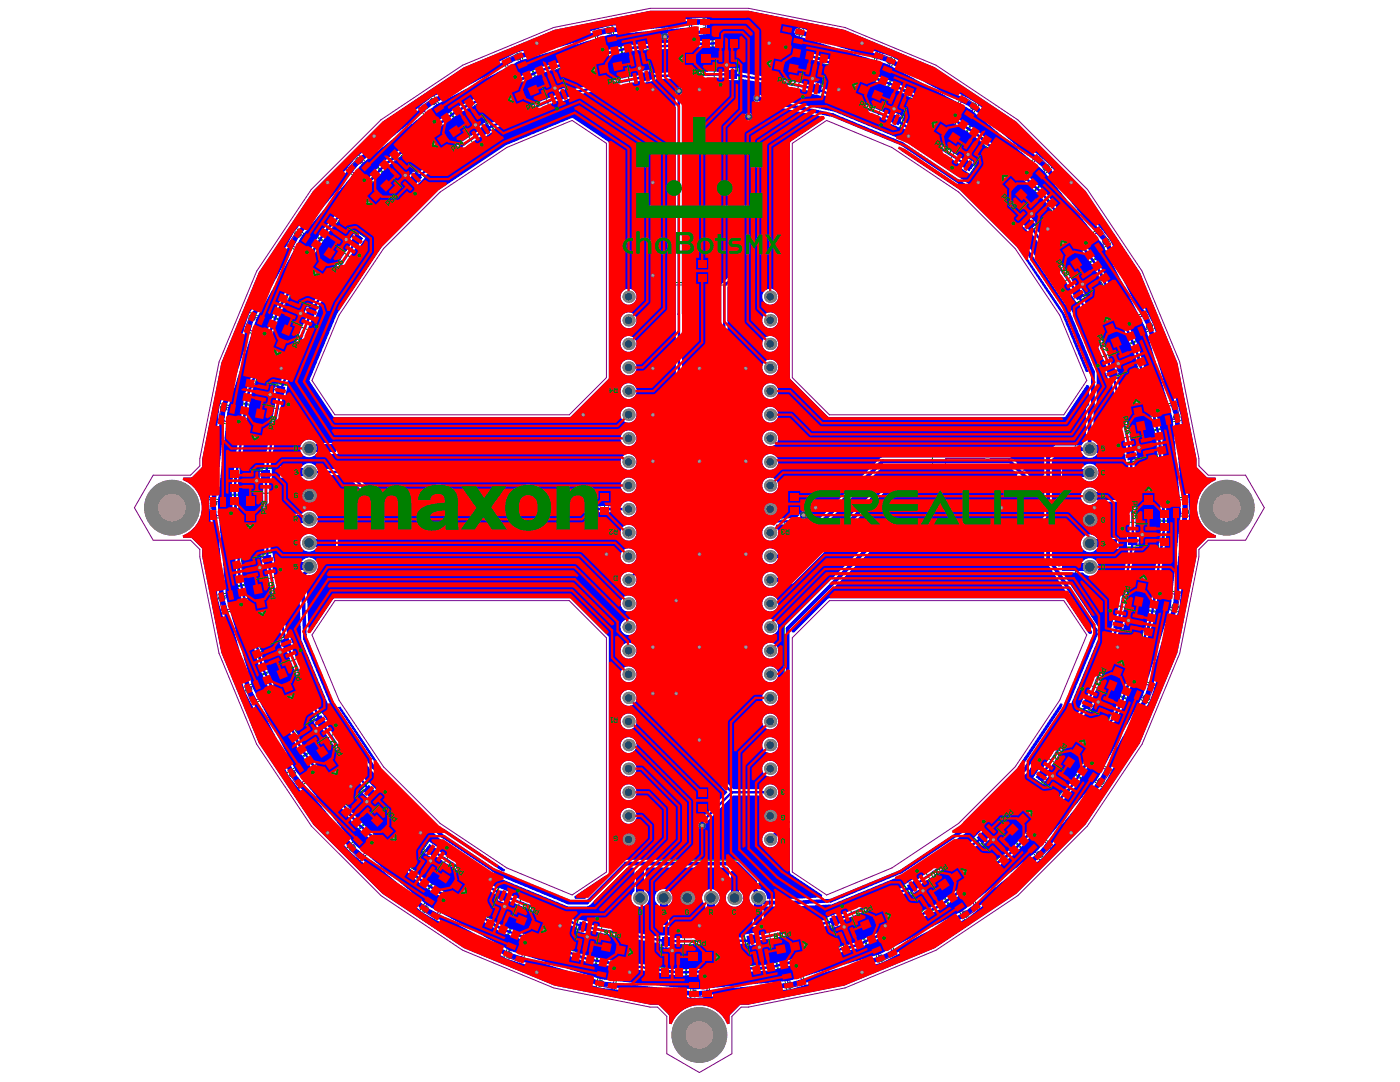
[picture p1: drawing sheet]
<svg xmlns="http://www.w3.org/2000/svg" width="279mm" height="216mm" viewBox="0 0 279 216" stroke-linecap="round" stroke-linejoin="round" font-family="sans-serif">
<g fill="none" stroke="#008000" stroke-width=".2">
<path d="M100.2 11.6l3.5-1.4 1.4 3.4-3.4 1.4zM100.9 15.5l5-2.1 1 2.4-5 2.1zM102.2 18.4l4.9-2.1 1 2.4-5 2.1zM103.6 14.9l.6 1.5M104.7 15.3l-1.5 .7M104.8 17.8l.7 1.5M105.9 18.2l-1.5 .7M106.1 13.4l5-2.1 .9 2.4-4.9 2.1zM107.2 15.5l4.6-1.9 2.5 6.2-4.5 1.9zM108.7 12.8l.7 1.5M109.7 15.5l2.5-1.1 2.2 5.1-2.6 1.1zM109.8 13.2l-1.5 .6"/>
<path d="M111.7 16.7l.6 1.6M112.8 17.2l-1.6 .6M118.4 9.7l5.3-1.1 .5 2.5-5.3 1.1zM118.5 5.7l3.6-.7 .7 3.6-3.6 .7zM119 12.7l5.3-1 .5 2.5-5.3 1.1zM121.1 9.6l.4 1.6M121.7 12.7l.4 1.6M122.1 10.2l-1.6 .4M122.7 13.3l-1.6 .4M123.9 8.6l5.2-1.1 .5 2.6-5.2 1zM124.5 10.9l4.9-1 1.3 6.6-4.8 1zM126.6 8.5l.3 1.6"/>
<path d="M127 11.3l2.7-.5 1.1 5.4-2.8 .6zM127.6 9.2l-1.7 .3M128.7 13l.3 1.6M129.7 13.6l-1.6 .3M136.7 7.3h5.4v2.6h-5.4zM136.7 10.4h5.4v2.6h-5.4zM137.6 3.4h3.7v3.7h-3.7zM138.6 8.6h1.7M138.6 11.7h1.7M139.4 7.8v1.6M139.4 10.9v1.7M142.3 7.3h5.4v2.6h-5.4z"/>
<path d="M142.5 9.7h5v6.7h-5zM144.2 8.6h1.6M144.8 10.6h2.8v5.6h-2.8zM145 7.8v1.6M145.4 13.4h1.6M146.2 12.5v1.7M154.5 11.6l5.3 1-.5 2.6-5.3-1.1zM155.2 8.5l5.2 1-.5 2.6-5.2-1.1zM156.1 13.2l1.6 .3M156.7 10.1l1.7 .4M156.7 4.9l3.7 .7-.8 3.6-3.6-.7zM157.1 12.6l-.3 1.6"/>
<path d="M157.7 9.5l-.3 1.6M160.4 12l4.8 .9-1.3 6.6-4.8-.9zM160.6 9.6l5.3 1-.5 2.6-5.3-1.1zM162.2 11.2l1.6 .3M162.4 13.3l2.8 .6-1.1 5.4-2.8-.5zM162.4 16.2l1.7 .3M163.2 10.6l-.4 1.6M163.4 15.5l-.3 1.6M171.8 16.2l4.9 2.1-1 2.4-4.9-2.1zM173 13.3l4.9 2.1-.9 2.4-5-2.1zM173 18.1l1.5 .7M174.1 17.7l-.7 1.5"/>
<path d="M174.2 15.2l1.5 .7M175.2 10.1l3.5 1.4-1.5 3.4-3.4-1.4zM175.3 14.8l-.7 1.5M177.4 17.7l4.6 1.9-2.6 6.2-4.6-1.9zM178.1 15.4l5 2.1-1 2.4-5-2.1zM179.2 19.5l2.5 1-2.1 5.2-2.6-1.1zM179.3 17.4l1.6 .6M180.4 16.9l-.6 1.5M192.3 18.8l3.1 2-2 3.1-3.1-2zM68.9 33.5l2.6-2.6 2.6 2.6-2.6 2.6zM71 36.8l3.8-3.8 1.9 1.8-3.8 3.8zM73.3 35.2l1.1 1.2"/>
<path d="M73.3 39l3.8-3.8 1.8 1.9-3.8 3.8zM74.4 35.2l-1.1 1.2M75 32.9l3.8-3.8 1.8 1.8-3.8 3.8zM75.5 37.5l1.2 1.1M76.7 37.5l-1.2 1.1M76.8 34.4l3.5-3.5 4.7 4.8-3.4 3.4zM77.2 31.3l1.2 1.2M78.4 31.3l-1.2 1.2M79.1 33.4l1.9-1.9 4 3.9-2 2zM81.4 33.8l1.2 1.2M82.6 33.8l-1.2 1.2M83.4 21.1l3.1-2.1 2.1 3.1-3.1 2.1z"/>
<path d="M84.9 24.8l4.5-3 1.4 2.2-4.5 2.9zM86.6 27.4l4.5-3 1.5 2.2-4.5 3zM87.4 23.7l.9 1.4M88.5 23.9l-1.3 .9M89.1 26.3l1 1.4M89.5 21.7l4.5-3 1.4 2.2-4.4 2.9zM90.3 26.5l-1.4 1M91 23.6l4.1-2.8 3.8 5.6-4.1 2.7zM92 20.6l.9 1.4M93.2 20.8l-1.4 .9M93.4 23.1l2.4-1.6 3 4.6-2.3 1.6zM95.7 23.9l.9 1.4"/>
<path d="M96.8 24.1l-1.4 1M178.6 22.2l1.6 .7M179.7 21.8l-.6 1.5M187.8 24.1l4.4 3-1.4 2.2-4.5-3zM188.6 26.3l1.4 .9M189.5 21.5l4.5 3-1.5 2.2-4.4-3zM189.7 26l-.9 1.4M190.3 23.6l1.4 1M191.5 23.4l-.9 1.4M193 26.7l4.1 2.8-3.7 5.5-4.1-2.7zM193.3 31.4l1.4 .9M194.1 24.6l4.5 3-1.4 2.2-4.5-3z"/>
<path d="M194.4 28.8l2.3 1.5-3.1 4.6-2.3-1.5zM194.5 31.1l-1 1.4M195 26.7l1.3 .9M196.1 26.5l-.9 1.4M200 36.9l1.8-1.9 3.8 3.8-1.8 1.9zM202.2 34.6l1.9-1.8 3.8 3.8-1.9 1.8zM202.2 37.3l1.2 1.1M203.4 37.3l-1.2 1.1M204.4 35l1.2 1.2M204.8 33.3l2.6-2.6 2.6 2.6-2.6 2.6zM205.6 35l-1.2 1.2M206.2 38.6l1.8-1.9 3.8 3.8-1.8 1.9z"/>
<path d="M208.4 39l1.2 1.1M209.6 39l-1.2 1.1M55.8 57.9l2.4 1-2.1 4.9-2.4-1zM57.9 59l6.2 2.6-1.9 4.5-6.2-2.5zM58.8 59.2l5.1 2.2-1 2.5-5.2-2.1zM59.1 45.6l3.1 2-2.1 3.1-3.1-2.1zM61.6 49.5l1.4 .9M62.8 47l2.1 1.5-3 4.4-2.1-1.4zM62.8 49.3l-.9 1.4M64.3 51.3l1.4 .9M64.7 44.9l1.4 .9M65.4 48.8l2.1 1.4-3 4.5-2.1-1.5z"/>
<path d="M65.4 51l-.9 1.4M65.8 42.4l2.2 1.4-3 4.5-2.1-1.4zM65.9 44.6l-.9 1.4M67.7 43.9l5.6 3.7-2.7 4.1-5.6-3.7zM68.5 44.3l4.7 3.1-1.6 2.3-4.6-3.1zM69.4 46.5l1.4 1M70.5 46.3l-.9 1.4M122.6 56.4h33.9v113.9h-9v1.3h-15.9v-1.3h-9zM138.8 51.3h2.6v5.4h-2.6zM139.3 54h1.7M140.1 53.2v1.7M201.7 43.3l4.8-4.7 3.4 3.5-4.7 4.7z"/>
<path d="M203.5 44.8l3.9-4 2 2-3.9 3.9zM205.8 43.2l1.2 1.2M207 43.2l-1.2 1.2M211.4 49.9l2.2-1.5 3 4.5-2.2 1.4zM211.8 56.5l5.6-3.7 2.8 4.1-5.6 3.7zM213.3 58.3l4.6-3.1 1.6 2.3-4.7 3.1zM213.5 50.7l.9 1.4M214 48.1l2.2-1.4 3 4.5-2.2 1.4zM214.7 50.9l-1.4 1M215.9 57.2l.9 1.4M216.1 48.9l1 1.4M216.8 47.3l3.1-2.1 2 3.1-3.1 2.1z"/>
<path d="M217.1 57.5l-1.4 .9M217.1 52.7l2.2-1.4 3 4.5-2.2 1.4zM217.3 49.2l-1.4 .9M219.2 53.6l1 1.4M220.4 53.8l-1.4 .9M48.8 77.7l1.6 .4M48.9 75l2.5 .5-1 5.3-2.6-.5zM49.7 62.3l3.5 1.4-1.5 3.5-3.4-1.5zM49.8 77.1l-.4 1.6M51.2 75.7l6.5 1.3-.9 4.8-6.6-1.3zM52.1 75.7l5.4 1.1-.5 2.8-5.5-1.1zM53 65.7l1.6 .6"/>
<path d="M53.6 63l2.4 1-2 5-2.4-1zM53.7 77.5l1.7 .3M54.1 65.2l-.6 1.6M54.7 76.8l-.3 1.7M55.2 60.5l1.5 .7M55.9 66.9l1.6 .6M56.2 60.1l-.6 1.5M56.5 64.2l2.4 1-2 5-2.4-1zM57 66.4l-.6 1.6M60 61.3l1.6 .6M61.1 60.8l-.6 1.5M219.1 71.6l6.2-2.6 1.9 4.6-6.2 2.6z"/>
<path d="M220 65l2.4-1 2 4.9-2.4 1zM220.2 73.6l5.1-2.1 1.1 2.6-5.2 2.1zM221.9 66.2l.6 1.5M222.9 63.8l2.4-1 2 4.9-2.4 1zM222.9 73.1l.7 1.5M223 66.6l-1.6 .7M224 73.5l-1.5 .7M224.8 65l.6 1.5M225 68.9l2.4-1 2.1 5-2.4 1zM225.7 63.5l3.5-1.4 1.4 3.4-3.4 1.4zM225.9 65.4l-1.6 .7M226.9 70.1l.6 1.6"/>
<path d="M228 70.6l-1.5 .6M41.6 99.6h3.8v3.7h-3.8zM43.8 80.5l3.7 .7-.8 3.7-3.6-.7zM45.5 98.8h2.6v5.4h-2.6zM45.5 93.2h2.6v5.4h-2.6zM46 95.9h1.6M46.8 95.1v1.7M47.7 83.2l1.6 .3M47.8 80.5l2.5 .5-1 5.2-2.6-.5zM47.9 93.5h6.7v4.9h-6.7zM48.7 98.8h2.6v5.4h-2.6zM48.7 82.5l-.3 1.7"/>
<path d="M48.8 93.3h5.6v2.8h-5.6zM50.8 94.7h1.6M50.8 83.8l1.6 .3M50.9 81.1l2.5 .5-1 5.3-2.6-.6zM51.6 93.9v1.7M51.8 83.1l-.4 1.7M58.9 86.7h5.6v29.2h-5.6zM119.4 97.9h2.6v5.4h-2.6zM120.7 99.7v1.7M157.2 97.9h2.6v5.4h-2.6zM158.5 99.7v1.7M186.1 90.6h22v21.5h-22z"/>
<path d="M214.7 86.7h5.6v29.3h-5.6zM223.5 87.6l6.5-1.4 1 4.9-6.6 1.3zM224.1 89.7l5.5-1 .5 2.7-5.4 1.1zM225.6 81.2l2.6-.5 1 5.3-2.5 .5zM227 89.7l.3 1.7M227.3 82.8l.3 1.6M227.9 98.4h2.6v5.4h-2.6zM227.9 90.4l-1.6 .3M228.2 83.4l-1.6 .4M228.7 80.6l2.6-.5 1 5.3-2.5 .5zM229.8 86.1l2.5-.5 1.1 5.2-2.6 .5zM230.4 82.2l.3 1.6"/>
<path d="M231 98.4h2.6v5.4h-2.6zM231.3 82.8l-1.6 .4M231.4 87.6l.4 1.7M231.6 80.9l3.6-.7 .7 3.6-3.6 .7zM232.4 88.3l-1.6 .3M233.8 99.3h3.7v3.7h-3.7zM43.2 118.8l3.6-.8 .8 3.7-3.7 .7zM45.7 111.7l2.6-.5 1 5.3-2.5 .5zM46 101.5h1.6M46.8 100.7v1.6M46.8 117.2l2.6-.5 1 5.3-2.5 .5zM47.4 113.3l.3 1.6"/>
<path d="M48.1 111.5l6.6-1.3 1 4.8-6.6 1.3zM48.4 114l-1.7 .3M48.5 118.8l.3 1.6M49 111.2l5.5-1.1 .5 2.7-5.4 1.1zM49.1 101.5h1.7M49.4 119.4l-1.6 .3M49.9 116.6l2.6-.5 1 5.2-2.5 .6zM50 100.7v1.6M51.6 118.1l.3 1.7M51.8 111.2l.4 1.6M52.5 118.8l-1.6 .3M52.8 111.8l-1.6 .4"/>
<path d="M119.8 100.6h1.7M157.7 100.6h1.6M196.1 101.3h1.9M197.1 100.4v1.8M224.5 104.2h6.7v5h-6.7zM224.8 106.5h5.5v2.8h-5.5zM226.7 118.4l1.6 .4M226.7 107.9h1.7M226.8 115.7l2.5 .5-1 5.3-2.6-.5zM227.5 107.1v1.6M227.7 117.8l-.4 1.6M228.4 101.1h1.6"/>
<path d="M229.2 100.3v1.7M229.8 119.1l1.6 .3M229.8 116.3l2.6 .5-1.1 5.3-2.5-.5zM230.8 118.4l-.4 1.6M231 104h2.6v5.4h-2.6zM231.5 101.1h1.7M231.5 106.7h1.7M232.3 100.3v1.7M232.3 105.9v1.6M232.4 117.7l3.6 .7-.7 3.6-3.6-.7zM48.5 137.2l3.4-1.4 1.4 3.4-3.4 1.5zM49.6 129.8l2.4-1 2 5-2.4 1z"/>
<path d="M51.5 131.1l.6 1.5M51.7 135l2.4-1 2.1 5-2.4 .9zM51.9 129.1l6.2-2.5 1.9 4.5-6.2 2.6zM52.6 131.5l-1.6 .6M52.7 128.7l5.1-2.2 1.1 2.6-5.2 2.1zM53.6 136.2l.7 1.5M54.6 133.8l2.4-1 2.1 4.9-2.4 1zM54.7 136.6l-1.5 .7M55.5 128.1l.6 1.5M56.5 135l.7 1.5M56.5 128.6l-1.5 .6M57.6 135.4l-1.5 .7"/>
<path d="M216.3 138.7l5.1 2.1-1 2.6-5.2-2.1zM217 136.5l6.2 2.6-1.9 4.5-6.2-2.5zM221.7 135.1l1.5 .6M222.1 123l5.5 1.1-.6 2.7-5.4-1.1zM222.3 132.4l2.4 1-2.1 5-2.4-1zM222.3 120.7l6.6 1.3-.9 4.9-6.6-1.3zM222.8 134.6l-.7 1.6M223.1 138.8l2.3 1-2 4.9-2.4-1zM223.8 124.8l1.6 .3M224.6 136.3l1.5 .6M224.7 124.1l-.3 1.6M225.2 133.6l2.4 1-2.1 5-2.4-1z"/>
<path d="M225.7 135.9l-.7 1.5M227.4 135.5l3.4 1.4-1.4 3.4-3.4-1.4zM228.7 124.5l1.6 .3M228.8 121.8l2.5 .5-1 5.3-2.6-.5zM229.7 123.9l-.4 1.6M56.8 146.8l2.2-1.4 3 4.5-2.2 1.4zM57.2 154.3l3-2.1 2.1 3.1-3.1 2.1zM58.9 147.6l1 1.4M58.9 145.7l5.6-3.7 2.8 4.1-5.6 3.7zM59.6 145.1l4.6-3.1 1.6 2.3-4.6 3.1zM59.9 151.4l2.2-1.4 3 4.5-2.2 1.4zM60.1 147.9l-1.4 .9"/>
<path d="M62 152.3l.9 1.4M62.2 144l1 1.4M62.5 149.7l2.2-1.4 3 4.4-2.2 1.5zM63.2 152.5l-1.4 .9M63.4 144.2l-1.4 .9M64.6 150.5l1 1.4M65.8 150.7l-1.4 1M69.7 159.8l3.9-3.9 2 1.9-3.9 4zM72.1 158.2l1.1 1.2M73.2 158.2l-1.1 1.2M138.8 157h2.6v5.4h-2.6zM139.3 159.7h1.7"/>
<path d="M140.1 158.9v1.6M207.5 152.9l4.6 3.1-1.5 2.3-4.6-3.1zM208.4 155.2l1.4 .9M208.6 150.9l5.6 3.7-2.8 4.1-5.5-3.7zM209.5 154.9l-.9 1.4M213 156.8l1.4 1M213.5 150.5l1.4 .9M214.1 154.3l2.2 1.5-3 4.4-2.2-1.4zM214.2 156.6l-.9 1.4M214.6 148l2.2 1.4-3 4.5-2.2-1.5zM214.7 150.2l-1 1.4M216.1 152.2l1.4 .9"/>
<path d="M217.2 149.7l2.2 1.5-3 4.4-2.2-1.4zM217.3 152l-1 1.4M217.6 140.7l1.5 .7M218.6 140.3l-.6 1.5M219 151.9l3.1 2.1-2 3.1-3.1-2.1zM222.4 141.4l1.6 .7M223.5 141l-.6 1.5M67.3 162.1l1.8-1.8 3.8 3.8-1.8 1.8zM69.1 169.3l2.6-2.6 2.6 2.6-2.6 2.7zM69.1 160.6l4.8-4.8 3.5 3.5-4.8 4.7zM69.5 162.5l1.2 1.2M70.7 162.5l-1.2 1.2"/>
<path d="M71.2 166l1.9-1.8 3.8 3.8-1.9 1.8zM73.5 163.8l1.8-1.8 3.8 3.8-1.8 1.8zM73.5 166.4l1.1 1.2M74.6 166.4l-1.1 1.2M75.7 164.2l1.2 1.2M76.9 164.2l-1.2 1.2M82 172.9l4.5 2.9-1.5 2.2-4.5-3zM82.8 175l1.4 .9M84 174.7l-1 1.4M84.5 170.3l1.4 .9M85.5 167.7l2.4 1.5-3.1 4.7-2.3-1.6zM85.6 170.1l-.9 1.4"/>
<path d="M85.8 178.7l3.1 2.1-2.1 3-3.1-2zM85.8 167.6l4.1 2.7-3.7 5.6-4.1-2.7zM86.6 175.9l4.5 3-1.5 2.2-4.4-3zM87.4 178.1l1.4 .9M88.4 173.3l4.4 3-1.4 2.2-4.5-3zM88.6 177.8l-.9 1.4M89.2 175.4l1.4 1M90.3 175.2l-.9 1.4M99 179.7l1.5 .7M99.5 177l2.6 1-2.1 5.2-2.6-1.1zM99.8 176.8l4.5 1.9-2.6 6.2-4.5-1.9zM100.1 179.3l-.7 1.5"/>
<path d="M124.9 176.4h29.3v5.6h-29.3zM180.3 176.3l4.1-2.8 3.7 5.6-4.1 2.8zM180.3 176.5l2.3-1.5 3.1 4.6-2.3 1.6zM182.5 177.4l.9 1.4M183.7 177.6l-1.4 .9M186.6 176.1l4.4-3 1.5 2.2-4.5 3zM188.3 178.7l4.5-3 1.4 2.2-4.4 3zM189.1 175l.9 1.4M190.2 175.2l-1.4 .9M190.8 177.6l.9 1.4M192 177.8l-1.4 1M194.1 166.9l3.5-3.5 4.7 4.8-3.5 3.4z"/>
<path d="M194.2 167.2l1.9-2 4 3.9-2 2zM196.5 167.5l1.2 1.2M197.7 167.5l-1.2 1.2M198.5 171.7l3.8-3.8 1.9 1.8-3.8 3.8zM200.3 165.5l3.8-3.8 1.8 1.8-3.8 3.8zM200.8 170.1l1.2 1.2M202 170.1l-1.2 1.2M202.5 167.7l3.8-3.8 1.8 1.9-3.8 3.8zM202.5 163.9l1.2 1.2M203.7 163.9l-1.2 1.2M204.7 166.2l1.2 1.1M205 169.1l2.6-2.6 2.7 2.6-2.7 2.6z"/>
<path d="M205.9 166.2l-1.2 1.1M97.1 182.7l4.9 2.1-1 2.4-4.9-2.1zM98.3 184.6l1.5 .7M99.4 184.2l-.7 1.5M101.9 187.7l3.4 1.4-1.4 3.4-3.4-1.4zM102.2 184.8l5 2.1-1 2.4-5-2.1zM103.4 181.9l5 2.1-1 2.4-5-2.1zM103.4 186.8l1.6 .6M104.5 186.3l-.6 1.5M104.6 183.8l1.6 .7M105.7 183.4l-.6 1.5M114 189.4l5.2 1.1-.5 2.5-5.3-1z"/>
<path d="M115.3 186.1l1.6 .4M115.3 183.3l2.7 .5-1.1 5.5-2.7-.6zM115.5 183.1l4.8 1-1.3 6.6-4.9-1zM115.5 191.1l1.7 .3M116.3 185.5l-.4 1.6M116.5 190.4l-.3 1.7M119.4 190.5l5.3 1.1-.5 2.5-5.3-1zM119.7 193.4l3.6 .7-.7 3.7-3.7-.8zM120 187.4l5.3 1.1-.5 2.6-5.3-1.1zM121 192.2l1.6 .3M121.6 189.1l1.6 .3M122 191.5l-.4 1.7"/>
<path d="M122.6 188.4l-.3 1.7M131.5 192.8h5.3v2.6h-5.3zM131.6 186.5h2.7v5.6h-2.7zM131.7 186.3h4.9v6.7h-4.9zM132.1 189.3h1.7M132.9 188.5v1.6M133.3 194.1h1.7M134.1 193.2v1.7M137 192.8h5.4v2.6h-5.4zM137 189.6h5.4v2.6h-5.4zM137.9 195.5h3.7v3.7h-3.7zM138.9 194.1h1.6"/>
<path d="M138.9 190.9h1.6M139.7 190.1v1.7M139.7 193.2v1.7M148.4 186.4l2.7-.6 1.1 5.5-2.7 .5zM148.5 186.1l4.8-.9 1.3 6.5-4.8 1zM149.5 192.6l5.3-1.1 .5 2.5-5.3 1.1zM150.1 188l.3 1.7M151.1 188.7l-1.6 .3M152.2 192.5l.4 1.6M153.2 193.1l-1.6 .4M154.3 188.4l5.3-1.1 .5 2.6-5.2 1zM155 191.5l5.2-1.1 .5 2.6-5.2 1z"/>
<path d="M156.3 194l3.7-.7 .7 3.6-3.7 .7zM157.1 188.3l.3 1.6M157.7 191.4l.3 1.6M158.1 189l-1.7 .3M158.7 192.1l-1.7 .3M164.8 183l2.6-1.1 2.1 5.2-2.5 1zM164.9 182.7l4.5-1.8 2.6 6.2-4.6 1.8zM166.9 184.3l.6 1.5M167.2 188.8l4.9-2 1 2.4-4.9 2zM168 184.7l-1.6 .7M169.8 188.2l.7 1.6M170.9 188.7l-1.5 .6"/>
<path d="M171.1 183.8l5-2.1 1 2.4-5 2.1zM172.3 186.7l5-2 1 2.4-5 2zM173.8 183.2l.6 1.5M174.1 188.9l3.5-1.4 1.4 3.4-3.4 1.5zM174.9 183.7l-1.6 .6M175 186.1l.6 1.6M176.1 186.6l-1.6 .6M183.7 181.8l4.5-3 1.4 2.2-4.5 3zM186.2 180.7l.9 1.4M187.3 180.9l-1.4 1M190.5 180.5l3.1-2 2.1 3.1-3.1 2z"/>
</g>
<g fill="none" stroke="#800080" stroke-width=".24">
<path d="M100.8 11.8l2.6-1 1.1 2.6-2.6 1zM108.6 17.3l3.4-1.4 .9 2.1-3.4 1.4zM119 6.1l2.7-.6 .6 2.8-2.7 .5zM125.6 12.9l3.6-.7 .5 2.3-3.7 .7zM138 3.9h2.8v2.8h-2.8zM143.1 11.9h3.8v2.3h-3.8zM157.1 5.4l2.7 .6-.5 2.7-2.7-.6zM160.5 14.2l3.7 .8-.5 2.2-3.6-.7zM175.5 10.7l2.5 1-1 2.6-2.6-1.1zM192.5 19.4l2.3 1.6-1.6 2.3-2.3-1.6zM69.5 33.5l2-2 2 2-2 1.9zM78.8 35.5l2.6-2.6 1.7 1.6-2.7 2.7z"/>
<path d="M84.1 21.2l2.3-1.5 1.5 2.3-2.3 1.5zM92.8 25l3-2 1.3 1.9-3 2.1zM177.1 20l3.5 1.4-.9 2.2-3.5-1.5zM192.3 28.9l3.1 2.1-1.3 1.9-3.1-2.1zM205.4 33.3l2-2 1.9 2-1.9 1.9zM59.2 46.2l2.3 1.5-1.5 2.4-2.3-1.6zM69.2 45.6l1.9 1.3-2 3.1-2-1.3zM123.1 56.9h33v113h-9.1v1.3h-14.9v-1.3h-9zM203.7 42.2l1.6-1.6 2.7 2.6-1.7 1.6zM214 55.8l1.9-1.2 2.1 3-1.9 1.3zM217.4 47.4l2.3-1.5 1.6 2.3-2.3 1.5zM50 62.9l2.6 1.1-1.1 2.5-2.6-1z"/>
<path d="M53.2 76.7l2.3 .5-.8 3.6-2.2-.4zM59.7 60.4l2.1 .9-1.4 3.4-2.1-.9zM221.3 71.3l2.2-.9 1.4 3.5-2.1 .8zM226.3 63.7l2.6-1 1.1 2.5-2.6 1.1zM44.2 81.1l2.7 .5-.5 2.7-2.8-.5zM50.1 94.1h2.3v3.7h-2.3zM225.7 87.7l2.3-.4 .7 3.6-2.2 .5zM232.1 81.3l2.8-.6 .5 2.7-2.7 .6zM234.3 99.7h2.7v2.8h-2.7zM42.1 100.1h2.8v2.8h-2.8zM43.7 119.1l2.8-.5 .5 2.7-2.7 .6zM50.4 111.7l2.3-.5 .7 3.6-2.3 .5z"/>
<path d="M226.7 104.8h2.3v3.7h-2.3zM232.7 118.2l2.8 .6-.6 2.7-2.7-.5zM49.1 137.5l2.5-1.1 1.1 2.6-2.6 1zM54.1 128.9l2.2-.9 1.4 3.4-2.1 .9zM218.7 137.9l2.2 .9-1.4 3.4-2.2-.9zM224.4 121.8l2.2 .4-.7 3.6-2.3-.4zM227.7 136.1l2.5 1-1 2.6-2.6-1.1zM57.8 154.4l2.3-1.5 1.6 2.3-2.4 1.5zM61.1 145l1.9-1.3 2.1 3.1-1.9 1.3zM71.1 159.4l1.7-1.6 2.6 2.6-1.7 1.7zM210.1 152.6l1.9 1.3-2 3.1-2-1.3zM219.2 152.6l2.3 1.5-1.6 2.3-2.3-1.5z"/>
<path d="M69.7 169.3l2-1.9 2 1.9-2 2zM85.1 169.7l3.1 2.1-1.3 1.9-3.1-2zM85.9 179.3l2.3 1.6-1.5 2.3-2.3-1.5zM99.5 179.1l3.4 1.4-.9 2.1-3.4-1.4zM182 177.8l3.1-2.1 1.3 1.9-3.1 2.1zM196.1 168l2.6-2.6 1.7 1.6-2.7 2.7zM205.7 169.1l1.9-2 2 2-2 1.9zM102.2 188.3l2.5 1.1-1 2.5-2.6-1zM115.6 185.4l3.7 .7-.5 2.3-3.6-.8zM120 193.9l2.8 .6-.6 2.7-2.7-.5zM132.3 188.5h3.7v2.3h-3.7zM138.3 196h2.8v2.8h-2.8z"/>
<path d="M149.5 188.2l3.6-.8 .5 2.3-3.7 .7zM156.9 194.4l2.7-.6 .5 2.8-2.7 .5zM166.3 184.5l3.4-1.4 .9 2.2-3.4 1.4zM174.7 189.2l2.6-1.1 1.1 2.6-2.6 1.1zM191.2 180.7l2.3-1.6 1.5 2.3-2.3 1.6z"/>
</g>
<g fill="none" stroke="#800080" stroke-width=".2">
<path d="M102.2 15.5l2.9-1.2 .6 1.5-2.9 1.2zM103.4 18.4l2.9-1.2 .6 1.5-2.9 1.2zM107.3 13.4l2.9-1.2 .6 1.5-2.9 1.2zM110.6 16.4l1.6-.7 1.2 2.9-1.6 .7zM119.6 9.9l3.1-.6 .3 1.6-3.1 .6zM120.2 13l3.1-.6 .3 1.6-3.1 .6zM125 8.8l3.1-.6 .4 1.6-3.1 .6zM127.7 12.4l1.7-.3 .6 3.1-1.6 .3zM137.9 7.8h3.1v1.6h-3.1zM137.9 10.9h3.1v1.7h-3.1zM143.4 7.8h3.2v1.6h-3.2zM145.4 11.8h1.6v3.2h-1.6z"/>
<path d="M155.5 12.3l3.1 .6-.3 1.6-3.1-.6zM156.2 9.2l3.1 .6-.4 1.6-3.1-.6zM161.6 10.3l3.1 .6-.3 1.6-3.1-.6zM162.7 14.6l1.7 .3-.6 3.1-1.7-.3zM172.6 17.1l2.9 1.2-.6 1.5-2.9-1.2zM173.8 14.2l2.9 1.2-.6 1.5-2.9-1.2zM179 16.3l2.9 1.2-.7 1.5-2.9-1.2zM72.1 36.3l2.3-2.2 1.1 1.2-2.2 2.2zM74.4 38.6l2.2-2.3 1.2 1.2-2.3 2.2zM76.1 32.4l2.2-2.2 1.2 1.2-2.2 2.2zM80.3 33.9l1.2-1.2 2.2 2.2-1.2 1.2zM86.1 24.5l2.6-1.7 .9 1.4-2.6 1.7z"/>
<path d="M87.8 27.2l2.6-1.8 1 1.4-2.6 1.8zM90.7 21.5l2.6-1.8 1 1.4-2.7 1.7zM94.6 23.7l1.4-.9 1.7 2.6-1.4 1zM179.2 20.8l1.6 .6-1.2 2.9-1.6-.6zM188.4 25.1l2.6 1.8-.9 1.4-2.6-1.8zM190.2 22.5l2.6 1.8-.9 1.4-2.7-1.8zM194.2 30.1l1.4 .9-1.8 2.6-1.4-.9zM194.8 25.6l2.6 1.8-.9 1.4-2.6-1.8zM201.1 37.3l1.2-1.2 2.2 2.3-1.2 1.1zM203.3 35.1l1.2-1.2 2.2 2.2-1.1 1.2zM207.3 39l1.1-1.2 2.3 2.3-1.2 1.1zM55.8 59.1l1.5 .6-1.2 2.9-1.5-.6z"/>
<path d="M62.5 48.2l1.4 .9-1.7 2.6-1.4-.9zM65.1 49.9l1.4 1-1.7 2.6-1.4-.9zM65.6 43.6l1.4 .9-1.8 2.6-1.3-.9zM69.2 45.4l2.7 1.8-1 1.4-2.6-1.8zM139.3 52.5h1.7v3.1h-1.7zM204.7 44.3l2.3-2.2 1.1 1.2-2.2 2.2zM212.4 50.5l1.4-.9 1.8 2.6-1.4 1zM214.6 58.1l2.6-1.7 1 1.3-2.7 1.8zM215 48.8l1.4-.9 1.8 2.6-1.4 .9zM218.1 53.4l1.4-.9 1.8 2.6-1.4 .9zM49.1 76.2l1.6 .3-.6 3.1-1.6-.3zM53.2 76.5l3 .6-.3 1.7-3.1-.6z"/>
<path d="M53.6 64.2l1.6 .7-1.2 2.9-1.6-.7zM56.5 65.4l1.6 .7-1.2 2.9-1.6-.7zM59.7 60.2l2.9 1.2-.6 1.6-3-1.3zM220.8 65.8l1.6-.6 1.2 2.9-1.6 .6zM221.5 73.7l2.9-1.2 .6 1.5-2.9 1.2zM223.7 64.6l1.6-.6 1.2 2.9-1.6 .6zM225.9 69.8l1.5-.7 1.2 2.9-1.5 .7zM46 99.9h1.6v3.2h-1.6zM46 94.4h1.6v3.1h-1.6zM48 81.6l1.6 .4-.6 3.1-1.6-.4zM49.1 99.9h1.7v3.2h-1.7zM50 93.9h3.2v1.7h-3.2z"/>
<path d="M51.1 82.3l1.6 .3-.6 3.1-1.6-.4zM59.3 87.1h4.7v28.3h-4.7zM119.8 99h1.7v3.1h-1.7zM157.7 99h1.6v3.1h-1.6zM188.7 91.5h16.7v19.6h-16.7zM215.1 87.3h4.7v28.2h-4.7zM225.4 90.1l3.1-.7 .3 1.7-3.1 .6zM226.3 82.2l1.6-.3 .6 3.1-1.6 .3zM228.4 99.5h1.6v3.2h-1.6zM229.4 81.6l1.6-.3 .6 3.1-1.6 .3zM230.5 87.1l1.6-.4 .6 3.1-1.6 .4zM231.5 99.5h1.7v3.2h-1.7z"/>
<path d="M46.4 112.7l1.7-.3 .6 3.1-1.7 .3zM47.5 118.2l1.6-.3 .7 3.1-1.7 .3zM50.3 111.5l3.1-.6 .3 1.6-3.1 .6zM50.6 117.6l1.6-.3 .6 3-1.6 .4zM226 107.1h3.1v1.6h-3.1zM227 116.9l1.6 .3-.6 3.1-1.6-.3zM230.1 117.5l1.6 .3-.6 3.1-1.6-.3zM231.5 105.1h1.7v3.2h-1.7zM50.4 130.7l1.6-.6 1.2 2.9-1.6 .6zM52.6 135.8l1.5-.6 1.2 2.9-1.5 .6zM54 128.7l2.9-1.2 .7 1.5-3 1.3zM55.5 134.6l1.5-.6 1.2 2.9-1.5 .6z"/>
<path d="M217.2 139.7l2.9 1.2-.6 1.5-2.9-1.2zM222.3 133.6l1.5 .7-1.2 2.9-1.5-.6zM223.1 140l1.5 .6-1.2 2.9-1.6-.6zM223.2 123.8l3.1 .6-.3 1.6-3.1-.6zM225.2 134.8l1.5 .7-1.2 2.9-1.5-.6zM229 123l1.6 .3-.6 3.1-1.6-.3zM57.8 147.5l1.4-.9 1.8 2.6-1.4 .9zM60.9 152.1l1.4-.9 1.8 2.6-1.4 .9zM60.9 144.9l2.7-1.8 .9 1.4-2.6 1.7zM63.5 150.4l1.4-1 1.8 2.7-1.4 .9zM70.9 159.4l2.3-2.3 1.2 1.2-2.3 2.2zM139.3 158.1h1.7v3.2h-1.7z"/>
<path d="M208.2 154.1l2.6 1.7-.9 1.4-2.6-1.7zM213.9 155.5l1.4 .9-1.8 2.7-1.4-1zM214.4 149.1l1.4 1-1.8 2.6-1.4-.9zM217 150.9l1.4 .9-1.8 2.6-1.4-.9zM68.4 162.5l1.2-1.1 2.2 2.2-1.2 1.2zM72.3 166.5l1.2-1.2 2.2 2.2-1.1 1.2zM74.6 164.3l1.1-1.2 2.3 2.2-1.2 1.2zM82.7 173.9l2.6 1.7-1 1.4-2.6-1.8zM85.3 169l1.4 .9-1.7 2.7-1.4-1zM87.3 177l2.6 1.7-.9 1.4-2.6-1.8zM89 174.3l2.7 1.8-1 1.4-2.6-1.8zM99.6 178.3l1.5 .6-1.2 2.9-1.5-.6z"/>
<path d="M125.4 176.8h28.2v4.7h-28.2zM181.4 177.2l1.4-.9 1.7 2.6-1.3 1zM187.7 175.9l2.7-1.8 .9 1.4-2.6 1.8zM189.5 178.5l2.6-1.8 .9 1.4-2.6 1.8zM195.4 167.6l1.2-1.2 2.2 2.3-1.2 1.1zM199.7 171.2l2.2-2.2 1.2 1.2-2.3 2.2zM201.4 165l2.2-2.2 1.2 1.2-2.3 2.2zM203.6 167.3l2.2-2.3 1.2 1.2-2.2 2.2zM97.9 183.6l2.9 1.2-.6 1.5-2.9-1.2zM103 185.7l3 1.2-.7 1.5-2.9-1.2zM104.3 182.8l2.9 1.2-.7 1.5-2.9-1.2zM115 190.1l3 .6-.3 1.7-3.1-.7z"/>
<path d="M115.6 184.6l1.6 .3-.6 3.1-1.6-.3zM120.4 191.2l3.1 .6-.3 1.7-3.1-.7zM121 188.1l3.1 .6-.3 1.7-3.1-.6zM132.1 187.7h1.7v3.2h-1.7zM132.6 193.2h3.1v1.7h-3.1zM138.1 193.2h3.2v1.7h-3.2zM138.1 190.1h3.2v1.7h-3.2zM149.2 187.5l1.6-.4 .6 3.1-1.6 .3zM150.7 192.8l3.1-.6 .3 1.6-3.1 .6zM155.5 188.6l3.1-.6 .3 1.6-3 .6zM156.1 191.7l3.1-.6 .4 1.6-3.1 .6zM165.8 183.9l1.6-.6 1.2 2.9-1.6 .6z"/>
<path d="M168.4 188.8l2.9-1.2 .6 1.6-2.9 1.2zM172.3 183.8l2.9-1.2 .7 1.5-3 1.2zM173.5 186.7l2.9-1.2 .7 1.6-2.9 1.2zM184.9 181.6l2.6-1.8 .9 1.4-2.6 1.8z"/>
<circle cx="203.7" cy="93.2" r=".93"/>
</g>
<g fill="none" stroke="#800080" stroke-width=".37">
<circle cx="102.8" cy="15.4" r=".19"/>
<circle cx="120.2" cy="9.9" r=".19"/>
<circle cx="127.2" cy="17.7" r=".19"/>
<circle cx="138.5" cy="7.9" r=".19"/>
<circle cx="143.8" cy="16.9" r=".19"/>
<circle cx="156.8" cy="9.4" r=".19"/>
<circle cx="160.2" cy="19.3" r=".19"/>
<circle cx="174.4" cy="14.5" r=".19"/>
<circle cx="72.7" cy="36" r=".19"/>
<circle cx="82.8" cy="38.6" r=".19"/>
<circle cx="86.7" cy="24.3" r=".19"/>
<circle cx="96.1" cy="28.9" r=".19"/>
<circle cx="111.1" cy="21.7" r=".19"/>
<circle cx="175.8" cy="24.9" r=".19"/>
<circle cx="190" cy="33.5" r=".19"/>
<circle cx="190.6" cy="23" r=".19"/>
<circle cx="204.9" cy="34.5" r=".19"/>
<circle cx="61.2" cy="50.3" r=".19"/>
<circle cx="71.7" cy="51" r=".19"/>
<circle cx="202.2" cy="44.6" r=".19"/>
<circle cx="212.1" cy="57.9" r=".19"/>
<circle cx="216.7" cy="48.5" r=".19"/>
<circle cx="52.8" cy="66.6" r=".19"/>
<circle cx="63.2" cy="65.2" r=".19"/>
<circle cx="219.1" cy="73" r=".19"/>
<circle cx="225.4" cy="64.6" r=".19"/>
<circle cx="47.6" cy="84.1" r=".19"/>
<circle cx="55.2" cy="97.1" r=".19"/>
<circle cx="57.6" cy="80.7" r=".19"/>
<circle cx="223.2" cy="88.9" r=".19"/>
<circle cx="231" cy="81.9" r=".19"/>
<circle cx="46.1" cy="102.4" r=".19"/>
<circle cx="56" cy="113.7" r=".19"/>
<circle cx="224" cy="105.5" r=".19"/>
<circle cx="231.5" cy="118.4" r=".19"/>
<circle cx="233.1" cy="100.2" r=".19"/>
<circle cx="48.1" cy="120.6" r=".19"/>
<circle cx="53.6" cy="138.1" r=".19"/>
<circle cx="60" cy="129.7" r=".19"/>
<circle cx="216" cy="137.5" r=".19"/>
<circle cx="221.6" cy="121.9" r=".19"/>
<circle cx="226.4" cy="136" r=".19"/>
<circle cx="62.4" cy="154.1" r=".19"/>
<circle cx="67" cy="144.7" r=".19"/>
<circle cx="76.9" cy="158" r=".19"/>
<circle cx="122" cy="158.1" r=".19"/>
<circle cx="207.4" cy="151.7" r=".19"/>
<circle cx="217.9" cy="152.3" r=".19"/>
<circle cx="74.2" cy="168.2" r=".19"/>
<circle cx="88.5" cy="179.6" r=".19"/>
<circle cx="89.1" cy="169.2" r=".19"/>
<circle cx="103.4" cy="177.7" r=".19"/>
<circle cx="183" cy="173.8" r=".19"/>
<circle cx="192.4" cy="178.4" r=".19"/>
<circle cx="196.3" cy="163.9" r=".19"/>
<circle cx="206.5" cy="166.6" r=".19"/>
<circle cx="104.8" cy="188.1" r=".19"/>
<circle cx="119.2" cy="183.3" r=".19"/>
<circle cx="122.6" cy="193.2" r=".19"/>
<circle cx="135.4" cy="185.7" r=".19"/>
<circle cx="140.6" cy="194.8" r=".19"/>
<circle cx="152" cy="184.9" r=".19"/>
<circle cx="158.9" cy="192.7" r=".19"/>
<circle cx="168.1" cy="180.8" r=".19"/>
<circle cx="176.4" cy="187.2" r=".19"/>
</g>
<circle cx="143.6" cy="8.6" r=".37" fill="#000"/>
<circle cx="143.6" cy="8.6" r=".71" fill="#1f4769"/>
<circle cx="149.4" cy="23.3" r=".37" fill="#000"/>
<circle cx="149.4" cy="23.3" r=".71" fill="#1f4769"/>
<circle cx="140.1" cy="164.7" r=".37" fill="#000"/>
<circle cx="140.1" cy="164.7" r=".71" fill="#1f4769"/>
<circle cx="161.6" cy="11.1" r=".37" fill="#000"/>
<circle cx="161.6" cy="11.1" r=".71" fill="#1f4769"/>
<circle cx="178.8" cy="17.1" r=".37" fill="#000"/>
<circle cx="178.8" cy="17.1" r=".71" fill="#1f4769"/>
<circle cx="194.5" cy="26.4" r=".37" fill="#000"/>
<circle cx="194.5" cy="26.4" r=".71" fill="#1f4769"/>
<circle cx="208" cy="38.5" r=".37" fill="#000"/>
<circle cx="208" cy="38.5" r=".71" fill="#1f4769"/>
<circle cx="218.9" cy="53.1" r=".37" fill="#000"/>
<circle cx="218.9" cy="53.1" r=".71" fill="#1f4769"/>
<circle cx="226.7" cy="69.6" r=".37" fill="#000"/>
<circle cx="226.7" cy="69.6" r=".71" fill="#1f4769"/>
<circle cx="231.3" cy="87" r=".37" fill="#000"/>
<circle cx="231.3" cy="87" r=".71" fill="#1f4769"/>
<circle cx="232.3" cy="105.2" r=".37" fill="#000"/>
<circle cx="232.3" cy="105.2" r=".71" fill="#1f4769"/>
<circle cx="229.8" cy="123.3" r=".37" fill="#000"/>
<circle cx="229.8" cy="123.3" r=".71" fill="#1f4769"/>
<circle cx="223.8" cy="140.4" r=".37" fill="#000"/>
<circle cx="223.8" cy="140.4" r=".71" fill="#1f4769"/>
<circle cx="214.5" cy="156.1" r=".37" fill="#000"/>
<circle cx="214.5" cy="156.1" r=".71" fill="#1f4769"/>
<circle cx="202.4" cy="169.7" r=".37" fill="#000"/>
<circle cx="202.4" cy="169.7" r=".71" fill="#1f4769"/>
<circle cx="187.8" cy="180.6" r=".37" fill="#000"/>
<circle cx="187.8" cy="180.6" r=".71" fill="#1f4769"/>
<circle cx="171.5" cy="188.5" r=".37" fill="#000"/>
<circle cx="171.5" cy="188.5" r=".71" fill="#1f4769"/>
<circle cx="153.8" cy="193" r=".37" fill="#000"/>
<circle cx="153.8" cy="193" r=".71" fill="#1f4769"/>
<circle cx="135.6" cy="194.1" r=".37" fill="#000"/>
<circle cx="135.6" cy="194.1" r=".71" fill="#1f4769"/>
<circle cx="117.7" cy="191.5" r=".37" fill="#000"/>
<circle cx="117.7" cy="191.5" r=".71" fill="#1f4769"/>
<circle cx="100.4" cy="185.5" r=".37" fill="#000"/>
<circle cx="100.4" cy="185.5" r=".71" fill="#1f4769"/>
<circle cx="84.7" cy="176.2" r=".37" fill="#000"/>
<circle cx="84.7" cy="176.2" r=".71" fill="#1f4769"/>
<circle cx="71.1" cy="164.1" r=".37" fill="#000"/>
<circle cx="71.1" cy="164.1" r=".71" fill="#1f4769"/>
<circle cx="60.2" cy="149.5" r=".37" fill="#000"/>
<circle cx="60.2" cy="149.5" r=".71" fill="#1f4769"/>
<circle cx="52.4" cy="133.2" r=".37" fill="#000"/>
<circle cx="52.4" cy="133.2" r=".71" fill="#1f4769"/>
<circle cx="47.8" cy="115.5" r=".37" fill="#000"/>
<circle cx="47.8" cy="115.5" r=".71" fill="#1f4769"/>
<circle cx="46.8" cy="97.4" r=".37" fill="#000"/>
<circle cx="46.8" cy="97.4" r=".71" fill="#1f4769"/>
<circle cx="49.3" cy="79.3" r=".37" fill="#000"/>
<circle cx="49.3" cy="79.3" r=".71" fill="#1f4769"/>
<circle cx="55.4" cy="62.2" r=".37" fill="#000"/>
<circle cx="55.4" cy="62.2" r=".71" fill="#1f4769"/>
<circle cx="64.6" cy="46.5" r=".37" fill="#000"/>
<circle cx="64.6" cy="46.5" r=".71" fill="#1f4769"/>
<circle cx="76.8" cy="32.9" r=".37" fill="#000"/>
<circle cx="76.8" cy="32.9" r=".71" fill="#1f4769"/>
<circle cx="91.3" cy="22.1" r=".37" fill="#000"/>
<circle cx="91.3" cy="22.1" r=".71" fill="#1f4769"/>
<circle cx="107.7" cy="14.1" r=".37" fill="#000"/>
<circle cx="107.7" cy="14.1" r=".71" fill="#1f4769"/>
<circle cx="125.3" cy="9.6" r=".37" fill="#000"/>
<circle cx="125.3" cy="9.6" r=".71" fill="#1f4769"/>
<circle cx="160.3" cy="102.8" r=".37" fill="#000"/>
<circle cx="160.3" cy="102.8" r=".71" fill="#1f4769"/>
<circle cx="170.5" cy="16.9" r=".37" fill="#000"/>
<circle cx="170.5" cy="16.9" r=".71" fill="#1f4769"/>
<circle cx="186.4" cy="24.6" r=".37" fill="#000"/>
<circle cx="186.4" cy="24.6" r=".71" fill="#1f4769"/>
<circle cx="145" cy="13" r=".37" fill="#000"/>
<circle cx="145" cy="13" r=".71" fill="#1f4769"/>
<circle cx="135.9" cy="11.6" r=".37" fill="#000"/>
<circle cx="135.9" cy="11.6" r=".71" fill="#1f4769"/>
<circle cx="162.1" cy="15.7" r=".37" fill="#000"/>
<circle cx="162.1" cy="15.7" r=".71" fill="#1f4769"/>
<circle cx="153.5" cy="12.5" r=".37" fill="#000"/>
<circle cx="153.5" cy="12.5" r=".71" fill="#1f4769"/>
<circle cx="178.4" cy="21.7" r=".37" fill="#000"/>
<circle cx="178.4" cy="21.7" r=".71" fill="#1f4769"/>
<circle cx="193.2" cy="30.8" r=".37" fill="#000"/>
<circle cx="193.2" cy="30.8" r=".71" fill="#1f4769"/>
<circle cx="205.9" cy="42.6" r=".37" fill="#000"/>
<circle cx="205.9" cy="42.6" r=".71" fill="#1f4769"/>
<circle cx="200.4" cy="35.2" r=".37" fill="#000"/>
<circle cx="200.4" cy="35.2" r=".71" fill="#1f4769"/>
<circle cx="216" cy="56.7" r=".37" fill="#000"/>
<circle cx="216" cy="56.7" r=".71" fill="#1f4769"/>
<circle cx="212.1" cy="48.3" r=".37" fill="#000"/>
<circle cx="212.1" cy="48.3" r=".71" fill="#1f4769"/>
<circle cx="223.2" cy="72.6" r=".37" fill="#000"/>
<circle cx="223.2" cy="72.6" r=".71" fill="#1f4769"/>
<circle cx="221" cy="63.6" r=".37" fill="#000"/>
<circle cx="221" cy="63.6" r=".71" fill="#1f4769"/>
<circle cx="227.3" cy="89.3" r=".37" fill="#000"/>
<circle cx="227.3" cy="89.3" r=".71" fill="#1f4769"/>
<circle cx="226.9" cy="80.1" r=".37" fill="#000"/>
<circle cx="226.9" cy="80.1" r=".71" fill="#1f4769"/>
<circle cx="228" cy="106.7" r=".37" fill="#000"/>
<circle cx="228" cy="106.7" r=".71" fill="#1f4769"/>
<circle cx="229.3" cy="97.6" r=".37" fill="#000"/>
<circle cx="229.3" cy="97.6" r=".71" fill="#1f4769"/>
<circle cx="225.2" cy="123.8" r=".37" fill="#000"/>
<circle cx="225.2" cy="123.8" r=".71" fill="#1f4769"/>
<circle cx="228.4" cy="115.1" r=".37" fill="#000"/>
<circle cx="228.4" cy="115.1" r=".71" fill="#1f4769"/>
<circle cx="219.2" cy="140.1" r=".37" fill="#000"/>
<circle cx="219.2" cy="140.1" r=".71" fill="#1f4769"/>
<circle cx="223.9" cy="132.2" r=".37" fill="#000"/>
<circle cx="223.9" cy="132.2" r=".71" fill="#1f4769"/>
<circle cx="210.1" cy="154.9" r=".37" fill="#000"/>
<circle cx="210.1" cy="154.9" r=".71" fill="#1f4769"/>
<circle cx="216.3" cy="148" r=".37" fill="#000"/>
<circle cx="216.3" cy="148" r=".71" fill="#1f4769"/>
<circle cx="205.7" cy="162.1" r=".37" fill="#000"/>
<circle cx="205.7" cy="162.1" r=".71" fill="#1f4769"/>
<circle cx="184.2" cy="177.7" r=".37" fill="#000"/>
<circle cx="184.2" cy="177.7" r=".71" fill="#1f4769"/>
<circle cx="192.6" cy="173.8" r=".37" fill="#000"/>
<circle cx="192.6" cy="173.8" r=".71" fill="#1f4769"/>
<circle cx="168.5" cy="185" r=".37" fill="#000"/>
<circle cx="168.5" cy="185" r=".71" fill="#1f4769"/>
<circle cx="177.4" cy="182.8" r=".37" fill="#000"/>
<circle cx="177.4" cy="182.8" r=".71" fill="#1f4769"/>
<circle cx="151.5" cy="189" r=".37" fill="#000"/>
<circle cx="151.5" cy="189" r=".71" fill="#1f4769"/>
<circle cx="160.8" cy="188.6" r=".37" fill="#000"/>
<circle cx="160.8" cy="188.6" r=".71" fill="#1f4769"/>
<circle cx="134.1" cy="189.7" r=".37" fill="#000"/>
<circle cx="134.1" cy="189.7" r=".71" fill="#1f4769"/>
<circle cx="143.3" cy="191.1" r=".37" fill="#000"/>
<circle cx="143.3" cy="191.1" r=".71" fill="#1f4769"/>
<circle cx="117.2" cy="186.9" r=".37" fill="#000"/>
<circle cx="117.2" cy="186.9" r=".71" fill="#1f4769"/>
<circle cx="125.9" cy="190.1" r=".37" fill="#000"/>
<circle cx="125.9" cy="190.1" r=".71" fill="#1f4769"/>
<circle cx="100.7" cy="180.9" r=".37" fill="#000"/>
<circle cx="100.7" cy="180.9" r=".71" fill="#1f4769"/>
<circle cx="108.6" cy="185.7" r=".37" fill="#000"/>
<circle cx="108.6" cy="185.7" r=".71" fill="#1f4769"/>
<circle cx="85.9" cy="171.8" r=".37" fill="#000"/>
<circle cx="85.9" cy="171.8" r=".71" fill="#1f4769"/>
<circle cx="92.8" cy="178" r=".37" fill="#000"/>
<circle cx="92.8" cy="178" r=".71" fill="#1f4769"/>
<circle cx="73.2" cy="160" r=".37" fill="#000"/>
<circle cx="73.2" cy="160" r=".71" fill="#1f4769"/>
<circle cx="78.7" cy="167.4" r=".37" fill="#000"/>
<circle cx="78.7" cy="167.4" r=".71" fill="#1f4769"/>
<circle cx="63" cy="145.9" r=".37" fill="#000"/>
<circle cx="63" cy="145.9" r=".71" fill="#1f4769"/>
<circle cx="67" cy="154.3" r=".37" fill="#000"/>
<circle cx="67" cy="154.3" r=".71" fill="#1f4769"/>
<circle cx="55.9" cy="130.1" r=".37" fill="#000"/>
<circle cx="55.9" cy="130.1" r=".71" fill="#1f4769"/>
<circle cx="58.1" cy="139.1" r=".37" fill="#000"/>
<circle cx="58.1" cy="139.1" r=".71" fill="#1f4769"/>
<circle cx="51.8" cy="113.3" r=".37" fill="#000"/>
<circle cx="51.8" cy="113.3" r=".71" fill="#1f4769"/>
<circle cx="52.3" cy="122.5" r=".37" fill="#000"/>
<circle cx="52.3" cy="122.5" r=".71" fill="#1f4769"/>
<circle cx="51.2" cy="95.9" r=".37" fill="#000"/>
<circle cx="51.2" cy="95.9" r=".71" fill="#1f4769"/>
<circle cx="49.8" cy="105.1" r=".37" fill="#000"/>
<circle cx="49.8" cy="105.1" r=".71" fill="#1f4769"/>
<circle cx="53.9" cy="78.7" r=".37" fill="#000"/>
<circle cx="53.9" cy="78.7" r=".71" fill="#1f4769"/>
<circle cx="50.8" cy="87.4" r=".37" fill="#000"/>
<circle cx="50.8" cy="87.4" r=".71" fill="#1f4769"/>
<circle cx="60" cy="62.5" r=".37" fill="#000"/>
<circle cx="60" cy="62.5" r=".71" fill="#1f4769"/>
<circle cx="55.2" cy="70.4" r=".37" fill="#000"/>
<circle cx="55.2" cy="70.4" r=".71" fill="#1f4769"/>
<circle cx="69.1" cy="47.8" r=".37" fill="#000"/>
<circle cx="69.1" cy="47.8" r=".71" fill="#1f4769"/>
<circle cx="62.8" cy="54.6" r=".37" fill="#000"/>
<circle cx="62.8" cy="54.6" r=".71" fill="#1f4769"/>
<circle cx="80.9" cy="35" r=".37" fill="#000"/>
<circle cx="80.9" cy="35" r=".71" fill="#1f4769"/>
<circle cx="73.4" cy="40.5" r=".37" fill="#000"/>
<circle cx="73.4" cy="40.5" r=".71" fill="#1f4769"/>
<circle cx="94.9" cy="24.9" r=".37" fill="#000"/>
<circle cx="94.9" cy="24.9" r=".71" fill="#1f4769"/>
<circle cx="86.5" cy="28.8" r=".37" fill="#000"/>
<circle cx="86.5" cy="28.8" r=".71" fill="#1f4769"/>
<circle cx="110.7" cy="17.6" r=".37" fill="#000"/>
<circle cx="110.7" cy="17.6" r=".71" fill="#1f4769"/>
<circle cx="101.8" cy="19.8" r=".37" fill="#000"/>
<circle cx="101.8" cy="19.8" r=".71" fill="#1f4769"/>
<circle cx="127.6" cy="13.6" r=".37" fill="#000"/>
<circle cx="127.6" cy="13.6" r=".71" fill="#1f4769"/>
<circle cx="118.4" cy="14" r=".37" fill="#000"/>
<circle cx="118.4" cy="14" r=".71" fill="#1f4769"/>
<circle cx="198.3" cy="167.6" r=".37" fill="#000"/>
<circle cx="198.3" cy="167.6" r=".71" fill="#1f4769"/>
<circle cx="74.7" cy="27.2" r=".37" fill="#000"/>
<circle cx="74.7" cy="27.2" r=".71" fill="#1f4769"/>
<circle cx="130.3" cy="138.4" r=".37" fill="#000"/>
<circle cx="130.3" cy="138.4" r=".71" fill="#1f4769"/>
<circle cx="130.3" cy="82.8" r=".37" fill="#000"/>
<circle cx="130.3" cy="82.8" r=".71" fill="#1f4769"/>
<circle cx="60.7" cy="101.3" r=".37" fill="#000"/>
<circle cx="60.7" cy="101.3" r=".71" fill="#1f4769"/>
<circle cx="56.1" cy="73.5" r=".37" fill="#000"/>
<circle cx="56.1" cy="73.5" r=".71" fill="#1f4769"/>
<circle cx="65.4" cy="166.2" r=".37" fill="#000"/>
<circle cx="65.4" cy="166.2" r=".71" fill="#1f4769"/>
<circle cx="70" cy="156.9" r=".37" fill="#000"/>
<circle cx="70" cy="156.9" r=".71" fill="#1f4769"/>
<circle cx="70" cy="101.3" r=".37" fill="#000"/>
<circle cx="70" cy="101.3" r=".71" fill="#1f4769"/>
<circle cx="65.4" cy="36.4" r=".37" fill="#000"/>
<circle cx="65.4" cy="36.4" r=".71" fill="#1f4769"/>
<circle cx="83.9" cy="166.2" r=".37" fill="#000"/>
<circle cx="83.9" cy="166.2" r=".71" fill="#1f4769"/>
<circle cx="97.8" cy="175.5" r=".37" fill="#000"/>
<circle cx="97.8" cy="175.5" r=".71" fill="#1f4769"/>
<circle cx="107.1" cy="194" r=".37" fill="#000"/>
<circle cx="107.1" cy="194" r=".71" fill="#1f4769"/>
<circle cx="107.1" cy="8.6" r=".37" fill="#000"/>
<circle cx="107.1" cy="8.6" r=".71" fill="#1f4769"/>
<circle cx="111.8" cy="184.7" r=".37" fill="#000"/>
<circle cx="111.8" cy="184.7" r=".71" fill="#1f4769"/>
<circle cx="116.4" cy="82.8" r=".37" fill="#000"/>
<circle cx="116.4" cy="82.8" r=".71" fill="#1f4769"/>
<circle cx="125.7" cy="194" r=".37" fill="#000"/>
<circle cx="125.7" cy="194" r=".71" fill="#1f4769"/>
<circle cx="121" cy="110.6" r=".37" fill="#000"/>
<circle cx="121" cy="110.6" r=".71" fill="#1f4769"/>
<circle cx="134.9" cy="138.4" r=".37" fill="#000"/>
<circle cx="134.9" cy="138.4" r=".71" fill="#1f4769"/>
<circle cx="130.3" cy="129.1" r=".37" fill="#000"/>
<circle cx="130.3" cy="129.1" r=".71" fill="#1f4769"/>
<circle cx="134.9" cy="119.8" r=".37" fill="#000"/>
<circle cx="134.9" cy="119.8" r=".71" fill="#1f4769"/>
<circle cx="130.3" cy="92" r=".37" fill="#000"/>
<circle cx="130.3" cy="92" r=".71" fill="#1f4769"/>
<circle cx="130.3" cy="73.5" r=".37" fill="#000"/>
<circle cx="130.3" cy="73.5" r=".71" fill="#1f4769"/>
<circle cx="130.3" cy="55" r=".37" fill="#000"/>
<circle cx="130.3" cy="55" r=".71" fill="#1f4769"/>
<circle cx="130.3" cy="36.4" r=".37" fill="#000"/>
<circle cx="130.3" cy="36.4" r=".71" fill="#1f4769"/>
<circle cx="130.3" cy="17.9" r=".37" fill="#000"/>
<circle cx="130.3" cy="17.9" r=".71" fill="#1f4769"/>
<circle cx="139.6" cy="184.7" r=".37" fill="#000"/>
<circle cx="139.6" cy="184.7" r=".71" fill="#1f4769"/>
<circle cx="144.2" cy="175.5" r=".37" fill="#000"/>
<circle cx="144.2" cy="175.5" r=".71" fill="#1f4769"/>
<circle cx="139.6" cy="147.7" r=".37" fill="#000"/>
<circle cx="139.6" cy="147.7" r=".71" fill="#1f4769"/>
<circle cx="139.6" cy="129.1" r=".37" fill="#000"/>
<circle cx="139.6" cy="129.1" r=".71" fill="#1f4769"/>
<circle cx="139.6" cy="110.6" r=".37" fill="#000"/>
<circle cx="139.6" cy="110.6" r=".71" fill="#1f4769"/>
<circle cx="139.6" cy="92" r=".37" fill="#000"/>
<circle cx="139.6" cy="92" r=".71" fill="#1f4769"/>
<circle cx="139.6" cy="73.5" r=".37" fill="#000"/>
<circle cx="139.6" cy="73.5" r=".71" fill="#1f4769"/>
<circle cx="139.6" cy="17.9" r=".37" fill="#000"/>
<circle cx="139.6" cy="17.9" r=".71" fill="#1f4769"/>
<circle cx="148.8" cy="129.1" r=".37" fill="#000"/>
<circle cx="148.8" cy="129.1" r=".71" fill="#1f4769"/>
<circle cx="148.8" cy="110.6" r=".37" fill="#000"/>
<circle cx="148.8" cy="110.6" r=".71" fill="#1f4769"/>
<circle cx="148.8" cy="92" r=".37" fill="#000"/>
<circle cx="148.8" cy="92" r=".71" fill="#1f4769"/>
<circle cx="148.8" cy="73.5" r=".37" fill="#000"/>
<circle cx="148.8" cy="73.5" r=".71" fill="#1f4769"/>
<circle cx="153.5" cy="8.6" r=".37" fill="#000"/>
<circle cx="153.5" cy="8.6" r=".71" fill="#1f4769"/>
<circle cx="162.8" cy="101.3" r=".37" fill="#000"/>
<circle cx="162.8" cy="101.3" r=".71" fill="#1f4769"/>
<circle cx="172" cy="194" r=".37" fill="#000"/>
<circle cx="172" cy="194" r=".71" fill="#1f4769"/>
<circle cx="167.4" cy="17.9" r=".37" fill="#000"/>
<circle cx="167.4" cy="17.9" r=".71" fill="#1f4769"/>
<circle cx="172" cy="8.6" r=".37" fill="#000"/>
<circle cx="172" cy="8.6" r=".71" fill="#1f4769"/>
<circle cx="176.7" cy="184.7" r=".37" fill="#000"/>
<circle cx="176.7" cy="184.7" r=".71" fill="#1f4769"/>
<circle cx="181.3" cy="27.2" r=".37" fill="#000"/>
<circle cx="181.3" cy="27.2" r=".71" fill="#1f4769"/>
<circle cx="199.9" cy="101.3" r=".37" fill="#000"/>
<circle cx="199.9" cy="101.3" r=".71" fill="#1f4769"/>
<circle cx="195.2" cy="36.4" r=".37" fill="#000"/>
<circle cx="195.2" cy="36.4" r=".71" fill="#1f4769"/>
<circle cx="209.1" cy="45.7" r=".37" fill="#000"/>
<circle cx="209.1" cy="45.7" r=".71" fill="#1f4769"/>
<circle cx="213.8" cy="166.2" r=".37" fill="#000"/>
<circle cx="213.8" cy="166.2" r=".71" fill="#1f4769"/>
<circle cx="218.4" cy="101.3" r=".37" fill="#000"/>
<circle cx="218.4" cy="101.3" r=".71" fill="#1f4769"/>
<circle cx="213.8" cy="36.4" r=".37" fill="#000"/>
<circle cx="213.8" cy="36.4" r=".71" fill="#1f4769"/>
<circle cx="223" cy="129.1" r=".37" fill="#000"/>
<circle cx="223" cy="129.1" r=".71" fill="#1f4769"/>
<circle cx="140.5" cy="6.2" r=".37" fill="#000"/>
<circle cx="140.5" cy="6.2" r=".71" fill="#1f4769"/>
<circle cx="132.7" cy="7.3" r=".37" fill="#000"/>
<circle cx="132.7" cy="7.3" r=".71" fill="#1f4769"/>
<circle cx="135.4" cy="18.2" r=".37" fill="#000"/>
<circle cx="135.4" cy="18.2" r=".71" fill="#1f4769"/>
<circle cx="129.1" cy="15.2" r=".37" fill="#000"/>
<circle cx="129.1" cy="15.2" r=".71" fill="#1f4769"/>
<circle cx="112.6" cy="18.8" r=".37" fill="#000"/>
<circle cx="112.6" cy="18.8" r=".71" fill="#1f4769"/>
<circle cx="96.9" cy="25.8" r=".37" fill="#000"/>
<circle cx="96.9" cy="25.8" r=".71" fill="#1f4769"/>
<circle cx="83" cy="35.4" r=".37" fill="#000"/>
<circle cx="83" cy="35.4" r=".71" fill="#1f4769"/>
<circle cx="71.3" cy="47.8" r=".37" fill="#000"/>
<circle cx="71.3" cy="47.8" r=".71" fill="#1f4769"/>
<circle cx="62.1" cy="62.1" r=".37" fill="#000"/>
<circle cx="62.1" cy="62.1" r=".71" fill="#1f4769"/>
<circle cx="56" cy="77.9" r=".37" fill="#000"/>
<circle cx="56" cy="77.9" r=".71" fill="#1f4769"/>
<circle cx="53" cy="94.7" r=".37" fill="#000"/>
<circle cx="53" cy="94.7" r=".71" fill="#1f4769"/>
<circle cx="53.4" cy="111.7" r=".37" fill="#000"/>
<circle cx="53.4" cy="111.7" r=".71" fill="#1f4769"/>
<circle cx="57.1" cy="128.3" r=".37" fill="#000"/>
<circle cx="57.1" cy="128.3" r=".71" fill="#1f4769"/>
<circle cx="63.9" cy="143.9" r=".37" fill="#000"/>
<circle cx="63.9" cy="143.9" r=".71" fill="#1f4769"/>
<circle cx="73.7" cy="157.8" r=".37" fill="#000"/>
<circle cx="73.7" cy="157.8" r=".71" fill="#1f4769"/>
<circle cx="86" cy="169.6" r=".37" fill="#000"/>
<circle cx="86" cy="169.6" r=".71" fill="#1f4769"/>
<circle cx="100.3" cy="178.7" r=".37" fill="#000"/>
<circle cx="100.3" cy="178.7" r=".71" fill="#1f4769"/>
<circle cx="116.4" cy="184.9" r=".37" fill="#000"/>
<circle cx="116.4" cy="184.9" r=".71" fill="#1f4769"/>
<circle cx="132.9" cy="187.8" r=".37" fill="#000"/>
<circle cx="132.9" cy="187.8" r=".71" fill="#1f4769"/>
<circle cx="150" cy="187.4" r=".37" fill="#000"/>
<circle cx="150" cy="187.4" r=".71" fill="#1f4769"/>
<circle cx="166.6" cy="183.7" r=".37" fill="#000"/>
<circle cx="166.6" cy="183.7" r=".71" fill="#1f4769"/>
<circle cx="182.2" cy="176.9" r=".37" fill="#000"/>
<circle cx="182.2" cy="176.9" r=".71" fill="#1f4769"/>
<circle cx="196.1" cy="167.1" r=".37" fill="#000"/>
<circle cx="196.1" cy="167.1" r=".71" fill="#1f4769"/>
<circle cx="207.9" cy="154.8" r=".37" fill="#000"/>
<circle cx="207.9" cy="154.8" r=".71" fill="#1f4769"/>
<circle cx="217" cy="140.5" r=".37" fill="#000"/>
<circle cx="217" cy="140.5" r=".71" fill="#1f4769"/>
<circle cx="223.2" cy="124.6" r=".37" fill="#000"/>
<circle cx="223.2" cy="124.6" r=".71" fill="#1f4769"/>
<circle cx="226.1" cy="107.9" r=".37" fill="#000"/>
<circle cx="226.1" cy="107.9" r=".71" fill="#1f4769"/>
<circle cx="225.7" cy="90.8" r=".37" fill="#000"/>
<circle cx="225.7" cy="90.8" r=".71" fill="#1f4769"/>
<circle cx="221.9" cy="74.4" r=".37" fill="#000"/>
<circle cx="221.9" cy="74.4" r=".71" fill="#1f4769"/>
<circle cx="215.2" cy="58.7" r=".37" fill="#000"/>
<circle cx="215.2" cy="58.7" r=".71" fill="#1f4769"/>
<circle cx="205.4" cy="44.8" r=".37" fill="#000"/>
<circle cx="205.4" cy="44.8" r=".71" fill="#1f4769"/>
<circle cx="193.2" cy="33" r=".37" fill="#000"/>
<circle cx="193.2" cy="33" r=".71" fill="#1f4769"/>
<circle cx="178.8" cy="23.9" r=".37" fill="#000"/>
<circle cx="178.8" cy="23.9" r=".71" fill="#1f4769"/>
<circle cx="163" cy="17.7" r=".37" fill="#000"/>
<circle cx="163" cy="17.7" r=".71" fill="#1f4769"/>
<circle cx="146.2" cy="14.8" r=".37" fill="#000"/>
<circle cx="146.2" cy="14.8" r=".71" fill="#1f4769"/>
<circle cx="121.5" cy="6.1" r=".37" fill="#000"/>
<circle cx="121.5" cy="6.1" r=".71" fill="#1f4769"/>
<circle cx="103.3" cy="11.3" r=".37" fill="#000"/>
<circle cx="103.3" cy="11.3" r=".71" fill="#1f4769"/>
<circle cx="86.4" cy="20.3" r=".37" fill="#000"/>
<circle cx="86.4" cy="20.3" r=".71" fill="#1f4769"/>
<circle cx="71.6" cy="32.1" r=".37" fill="#000"/>
<circle cx="71.6" cy="32.1" r=".71" fill="#1f4769"/>
<circle cx="59.4" cy="46.7" r=".37" fill="#000"/>
<circle cx="59.4" cy="46.7" r=".71" fill="#1f4769"/>
<circle cx="50.3" cy="63.4" r=".37" fill="#000"/>
<circle cx="50.3" cy="63.4" r=".71" fill="#1f4769"/>
<circle cx="44.6" cy="81.5" r=".37" fill="#000"/>
<circle cx="44.6" cy="81.5" r=".71" fill="#1f4769"/>
<circle cx="42.6" cy="100.4" r=".37" fill="#000"/>
<circle cx="42.6" cy="100.4" r=".71" fill="#1f4769"/>
<circle cx="44.3" cy="119.4" r=".37" fill="#000"/>
<circle cx="44.3" cy="119.4" r=".71" fill="#1f4769"/>
<circle cx="49.6" cy="137.6" r=".37" fill="#000"/>
<circle cx="49.6" cy="137.6" r=".71" fill="#1f4769"/>
<circle cx="58.4" cy="154.4" r=".37" fill="#000"/>
<circle cx="58.4" cy="154.4" r=".71" fill="#1f4769"/>
<circle cx="70.3" cy="169.2" r=".37" fill="#000"/>
<circle cx="70.3" cy="169.2" r=".71" fill="#1f4769"/>
<circle cx="84.9" cy="181.4" r=".37" fill="#000"/>
<circle cx="84.9" cy="181.4" r=".71" fill="#1f4769"/>
<circle cx="101.6" cy="190.6" r=".37" fill="#000"/>
<circle cx="101.6" cy="190.6" r=".71" fill="#1f4769"/>
<circle cx="119.9" cy="196.3" r=".37" fill="#000"/>
<circle cx="119.9" cy="196.3" r=".71" fill="#1f4769"/>
<circle cx="138.6" cy="198.3" r=".37" fill="#000"/>
<circle cx="138.6" cy="198.3" r=".71" fill="#1f4769"/>
<circle cx="157.6" cy="196.6" r=".37" fill="#000"/>
<circle cx="157.6" cy="196.6" r=".71" fill="#1f4769"/>
<circle cx="175.9" cy="191.2" r=".37" fill="#000"/>
<circle cx="175.9" cy="191.2" r=".71" fill="#1f4769"/>
<circle cx="192.7" cy="182.4" r=".37" fill="#000"/>
<circle cx="192.7" cy="182.4" r=".71" fill="#1f4769"/>
<circle cx="207.5" cy="170.5" r=".37" fill="#000"/>
<circle cx="207.5" cy="170.5" r=".71" fill="#1f4769"/>
<circle cx="219.7" cy="155.9" r=".37" fill="#000"/>
<circle cx="219.7" cy="155.9" r=".71" fill="#1f4769"/>
<circle cx="228.8" cy="139.2" r=".37" fill="#000"/>
<circle cx="228.8" cy="139.2" r=".71" fill="#1f4769"/>
<circle cx="234.5" cy="121.1" r=".37" fill="#000"/>
<circle cx="234.5" cy="121.1" r=".71" fill="#1f4769"/>
<circle cx="236.6" cy="102.2" r=".37" fill="#000"/>
<circle cx="236.6" cy="102.2" r=".71" fill="#1f4769"/>
<circle cx="234.9" cy="83.2" r=".37" fill="#000"/>
<circle cx="234.9" cy="83.2" r=".71" fill="#1f4769"/>
<circle cx="229.4" cy="65.1" r=".37" fill="#000"/>
<circle cx="229.4" cy="65.1" r=".71" fill="#1f4769"/>
<circle cx="220.7" cy="48.2" r=".37" fill="#000"/>
<circle cx="220.7" cy="48.2" r=".71" fill="#1f4769"/>
<circle cx="208.8" cy="33.4" r=".37" fill="#000"/>
<circle cx="208.8" cy="33.4" r=".71" fill="#1f4769"/>
<circle cx="194.3" cy="21.2" r=".37" fill="#000"/>
<circle cx="194.3" cy="21.2" r=".71" fill="#1f4769"/>
<circle cx="177.6" cy="12.1" r=".37" fill="#000"/>
<circle cx="177.6" cy="12.1" r=".71" fill="#1f4769"/>
<circle cx="159.4" cy="6.4" r=".37" fill="#000"/>
<circle cx="159.4" cy="6.4" r=".71" fill="#1f4769"/>
<circle cx="151.1" cy="19.6" r=".37" fill="#000"/>
<circle cx="151.1" cy="19.6" r=".71" fill="#1f4769"/>
<circle cx="140.5" cy="4.4" r=".37" fill="#000"/>
<circle cx="140.5" cy="4.4" r=".71" fill="#1f4769"/>
<circle cx="143.6" cy="8.6" r=".37" fill="#008000"/>
<circle cx="143.6" cy="8.6" r=".71" fill="#1f4769"/>
<circle cx="149.4" cy="23.3" r=".37" fill="#008000"/>
<circle cx="149.4" cy="23.3" r=".71" fill="#1f4769"/>
<circle cx="140.1" cy="164.7" r=".37" fill="#008000"/>
<circle cx="140.1" cy="164.7" r=".71" fill="#1f4769"/>
<circle cx="161.6" cy="11.1" r=".37" fill="#008000"/>
<circle cx="161.6" cy="11.1" r=".71" fill="#1f4769"/>
<circle cx="178.8" cy="17.1" r=".37" fill="#008000"/>
<circle cx="178.8" cy="17.1" r=".71" fill="#1f4769"/>
<circle cx="194.5" cy="26.4" r=".37" fill="#008000"/>
<circle cx="194.5" cy="26.4" r=".71" fill="#1f4769"/>
<circle cx="208" cy="38.5" r=".37" fill="#008000"/>
<circle cx="208" cy="38.5" r=".71" fill="#1f4769"/>
<circle cx="218.9" cy="53.1" r=".37" fill="#008000"/>
<circle cx="218.9" cy="53.1" r=".71" fill="#1f4769"/>
<circle cx="226.7" cy="69.6" r=".37" fill="#008000"/>
<circle cx="226.7" cy="69.6" r=".71" fill="#1f4769"/>
<circle cx="231.3" cy="87" r=".37" fill="#008000"/>
<circle cx="231.3" cy="87" r=".71" fill="#1f4769"/>
<circle cx="232.3" cy="105.2" r=".37" fill="#008000"/>
<circle cx="232.3" cy="105.2" r=".71" fill="#1f4769"/>
<circle cx="229.8" cy="123.3" r=".37" fill="#008000"/>
<circle cx="229.8" cy="123.3" r=".71" fill="#1f4769"/>
<circle cx="223.8" cy="140.4" r=".37" fill="#008000"/>
<circle cx="223.8" cy="140.4" r=".71" fill="#1f4769"/>
<circle cx="214.5" cy="156.1" r=".37" fill="#008000"/>
<circle cx="214.5" cy="156.1" r=".71" fill="#1f4769"/>
<circle cx="202.4" cy="169.7" r=".37" fill="#008000"/>
<circle cx="202.4" cy="169.7" r=".71" fill="#1f4769"/>
<circle cx="187.8" cy="180.6" r=".37" fill="#008000"/>
<circle cx="187.8" cy="180.6" r=".71" fill="#1f4769"/>
<circle cx="171.5" cy="188.5" r=".37" fill="#008000"/>
<circle cx="171.5" cy="188.5" r=".71" fill="#1f4769"/>
<circle cx="153.8" cy="193" r=".37" fill="#008000"/>
<circle cx="153.8" cy="193" r=".71" fill="#1f4769"/>
<circle cx="135.6" cy="194.1" r=".37" fill="#008000"/>
<circle cx="135.6" cy="194.1" r=".71" fill="#1f4769"/>
<circle cx="117.7" cy="191.5" r=".37" fill="#008000"/>
<circle cx="117.7" cy="191.5" r=".71" fill="#1f4769"/>
<circle cx="100.4" cy="185.5" r=".37" fill="#008000"/>
<circle cx="100.4" cy="185.5" r=".71" fill="#1f4769"/>
<circle cx="84.7" cy="176.2" r=".37" fill="#008000"/>
<circle cx="84.7" cy="176.2" r=".71" fill="#1f4769"/>
<circle cx="71.1" cy="164.1" r=".37" fill="#008000"/>
<circle cx="71.1" cy="164.1" r=".71" fill="#1f4769"/>
<circle cx="60.2" cy="149.5" r=".37" fill="#008000"/>
<circle cx="60.2" cy="149.5" r=".71" fill="#1f4769"/>
<circle cx="52.4" cy="133.2" r=".37" fill="#008000"/>
<circle cx="52.4" cy="133.2" r=".71" fill="#1f4769"/>
<circle cx="47.8" cy="115.5" r=".37" fill="#008000"/>
<circle cx="47.8" cy="115.5" r=".71" fill="#1f4769"/>
<circle cx="46.8" cy="97.4" r=".37" fill="#008000"/>
<circle cx="46.8" cy="97.4" r=".71" fill="#1f4769"/>
<circle cx="49.3" cy="79.3" r=".37" fill="#008000"/>
<circle cx="49.3" cy="79.3" r=".71" fill="#1f4769"/>
<circle cx="55.4" cy="62.2" r=".37" fill="#008000"/>
<circle cx="55.4" cy="62.2" r=".71" fill="#1f4769"/>
<circle cx="64.6" cy="46.5" r=".37" fill="#008000"/>
<circle cx="64.6" cy="46.5" r=".71" fill="#1f4769"/>
<circle cx="76.8" cy="32.9" r=".37" fill="#008000"/>
<circle cx="76.8" cy="32.9" r=".71" fill="#1f4769"/>
<circle cx="91.3" cy="22.1" r=".37" fill="#008000"/>
<circle cx="91.3" cy="22.1" r=".71" fill="#1f4769"/>
<circle cx="107.7" cy="14.1" r=".37" fill="#008000"/>
<circle cx="107.7" cy="14.1" r=".71" fill="#1f4769"/>
<circle cx="125.3" cy="9.6" r=".37" fill="#008000"/>
<circle cx="125.3" cy="9.6" r=".71" fill="#1f4769"/>
<circle cx="160.3" cy="102.8" r=".37" fill="#008000"/>
<circle cx="160.3" cy="102.8" r=".71" fill="#1f4769"/>
<circle cx="170.5" cy="16.9" r=".37" fill="#008000"/>
<circle cx="170.5" cy="16.9" r=".71" fill="#1f4769"/>
<circle cx="186.4" cy="24.6" r=".37" fill="#008000"/>
<circle cx="186.4" cy="24.6" r=".71" fill="#1f4769"/>
<circle cx="145" cy="13" r=".37" fill="#008000"/>
<circle cx="145" cy="13" r=".71" fill="#1f4769"/>
<circle cx="135.9" cy="11.6" r=".37" fill="#008000"/>
<circle cx="135.9" cy="11.6" r=".71" fill="#1f4769"/>
<circle cx="162.1" cy="15.7" r=".37" fill="#008000"/>
<circle cx="162.1" cy="15.7" r=".71" fill="#1f4769"/>
<circle cx="153.5" cy="12.5" r=".37" fill="#008000"/>
<circle cx="153.5" cy="12.5" r=".71" fill="#1f4769"/>
<circle cx="178.4" cy="21.7" r=".37" fill="#008000"/>
<circle cx="178.4" cy="21.7" r=".71" fill="#1f4769"/>
<circle cx="193.2" cy="30.8" r=".37" fill="#008000"/>
<circle cx="193.2" cy="30.8" r=".71" fill="#1f4769"/>
<circle cx="205.9" cy="42.6" r=".37" fill="#008000"/>
<circle cx="205.9" cy="42.6" r=".71" fill="#1f4769"/>
<circle cx="200.4" cy="35.2" r=".37" fill="#008000"/>
<circle cx="200.4" cy="35.2" r=".71" fill="#1f4769"/>
<circle cx="216" cy="56.7" r=".37" fill="#008000"/>
<circle cx="216" cy="56.7" r=".71" fill="#1f4769"/>
<circle cx="212.1" cy="48.3" r=".37" fill="#008000"/>
<circle cx="212.1" cy="48.3" r=".71" fill="#1f4769"/>
<circle cx="223.2" cy="72.6" r=".37" fill="#008000"/>
<circle cx="223.2" cy="72.6" r=".71" fill="#1f4769"/>
<circle cx="221" cy="63.6" r=".37" fill="#008000"/>
<circle cx="221" cy="63.6" r=".71" fill="#1f4769"/>
<circle cx="227.3" cy="89.3" r=".37" fill="#008000"/>
<circle cx="227.3" cy="89.3" r=".71" fill="#1f4769"/>
<circle cx="226.9" cy="80.1" r=".37" fill="#008000"/>
<circle cx="226.9" cy="80.1" r=".71" fill="#1f4769"/>
<circle cx="228" cy="106.7" r=".37" fill="#008000"/>
<circle cx="228" cy="106.7" r=".71" fill="#1f4769"/>
<circle cx="229.3" cy="97.6" r=".37" fill="#008000"/>
<circle cx="229.3" cy="97.6" r=".71" fill="#1f4769"/>
<circle cx="225.2" cy="123.8" r=".37" fill="#008000"/>
<circle cx="225.2" cy="123.8" r=".71" fill="#1f4769"/>
<circle cx="228.4" cy="115.1" r=".37" fill="#008000"/>
<circle cx="228.4" cy="115.1" r=".71" fill="#1f4769"/>
<circle cx="219.2" cy="140.1" r=".37" fill="#008000"/>
<circle cx="219.2" cy="140.1" r=".71" fill="#1f4769"/>
<circle cx="223.9" cy="132.2" r=".37" fill="#008000"/>
<circle cx="223.9" cy="132.2" r=".71" fill="#1f4769"/>
<circle cx="210.1" cy="154.9" r=".37" fill="#008000"/>
<circle cx="210.1" cy="154.9" r=".71" fill="#1f4769"/>
<circle cx="216.3" cy="148" r=".37" fill="#008000"/>
<circle cx="216.3" cy="148" r=".71" fill="#1f4769"/>
<circle cx="205.7" cy="162.1" r=".37" fill="#008000"/>
<circle cx="205.7" cy="162.1" r=".71" fill="#1f4769"/>
<circle cx="184.2" cy="177.7" r=".37" fill="#008000"/>
<circle cx="184.2" cy="177.7" r=".71" fill="#1f4769"/>
<circle cx="192.6" cy="173.8" r=".37" fill="#008000"/>
<circle cx="192.6" cy="173.8" r=".71" fill="#1f4769"/>
<circle cx="168.5" cy="185" r=".37" fill="#008000"/>
<circle cx="168.5" cy="185" r=".71" fill="#1f4769"/>
<circle cx="177.4" cy="182.8" r=".37" fill="#008000"/>
<circle cx="177.4" cy="182.8" r=".71" fill="#1f4769"/>
<circle cx="151.5" cy="189" r=".37" fill="#008000"/>
<circle cx="151.5" cy="189" r=".71" fill="#1f4769"/>
<circle cx="160.8" cy="188.6" r=".37" fill="#008000"/>
<circle cx="160.8" cy="188.6" r=".71" fill="#1f4769"/>
<circle cx="134.1" cy="189.7" r=".37" fill="#008000"/>
<circle cx="134.1" cy="189.7" r=".71" fill="#1f4769"/>
<circle cx="143.3" cy="191.1" r=".37" fill="#008000"/>
<circle cx="143.3" cy="191.1" r=".71" fill="#1f4769"/>
<circle cx="117.2" cy="186.9" r=".37" fill="#008000"/>
<circle cx="117.2" cy="186.9" r=".71" fill="#1f4769"/>
<circle cx="125.9" cy="190.1" r=".37" fill="#008000"/>
<circle cx="125.9" cy="190.1" r=".71" fill="#1f4769"/>
<circle cx="100.7" cy="180.9" r=".37" fill="#008000"/>
<circle cx="100.7" cy="180.9" r=".71" fill="#1f4769"/>
<circle cx="108.6" cy="185.7" r=".37" fill="#008000"/>
<circle cx="108.6" cy="185.7" r=".71" fill="#1f4769"/>
<circle cx="85.9" cy="171.8" r=".37" fill="#008000"/>
<circle cx="85.9" cy="171.8" r=".71" fill="#1f4769"/>
<circle cx="92.8" cy="178" r=".37" fill="#008000"/>
<circle cx="92.8" cy="178" r=".71" fill="#1f4769"/>
<circle cx="73.2" cy="160" r=".37" fill="#008000"/>
<circle cx="73.2" cy="160" r=".71" fill="#1f4769"/>
<circle cx="78.7" cy="167.4" r=".37" fill="#008000"/>
<circle cx="78.7" cy="167.4" r=".71" fill="#1f4769"/>
<circle cx="63" cy="145.9" r=".37" fill="#008000"/>
<circle cx="63" cy="145.9" r=".71" fill="#1f4769"/>
<circle cx="67" cy="154.3" r=".37" fill="#008000"/>
<circle cx="67" cy="154.3" r=".71" fill="#1f4769"/>
<circle cx="55.9" cy="130.1" r=".37" fill="#008000"/>
<circle cx="55.9" cy="130.1" r=".71" fill="#1f4769"/>
<circle cx="58.1" cy="139.1" r=".37" fill="#008000"/>
<circle cx="58.1" cy="139.1" r=".71" fill="#1f4769"/>
<circle cx="51.8" cy="113.3" r=".37" fill="#008000"/>
<circle cx="51.8" cy="113.3" r=".71" fill="#1f4769"/>
<circle cx="52.3" cy="122.5" r=".37" fill="#008000"/>
<circle cx="52.3" cy="122.5" r=".71" fill="#1f4769"/>
<circle cx="51.2" cy="95.9" r=".37" fill="#008000"/>
<circle cx="51.2" cy="95.9" r=".71" fill="#1f4769"/>
<circle cx="49.8" cy="105.1" r=".37" fill="#008000"/>
<circle cx="49.8" cy="105.1" r=".71" fill="#1f4769"/>
<circle cx="53.9" cy="78.7" r=".37" fill="#008000"/>
<circle cx="53.9" cy="78.7" r=".71" fill="#1f4769"/>
<circle cx="50.8" cy="87.4" r=".37" fill="#008000"/>
<circle cx="50.8" cy="87.4" r=".71" fill="#1f4769"/>
<circle cx="60" cy="62.5" r=".37" fill="#008000"/>
<circle cx="60" cy="62.5" r=".71" fill="#1f4769"/>
<circle cx="55.2" cy="70.4" r=".37" fill="#008000"/>
<circle cx="55.2" cy="70.4" r=".71" fill="#1f4769"/>
<circle cx="69.1" cy="47.8" r=".37" fill="#008000"/>
<circle cx="69.1" cy="47.8" r=".71" fill="#1f4769"/>
<circle cx="62.8" cy="54.6" r=".37" fill="#008000"/>
<circle cx="62.8" cy="54.6" r=".71" fill="#1f4769"/>
<circle cx="80.9" cy="35" r=".37" fill="#008000"/>
<circle cx="80.9" cy="35" r=".71" fill="#1f4769"/>
<circle cx="73.4" cy="40.5" r=".37" fill="#008000"/>
<circle cx="73.4" cy="40.5" r=".71" fill="#1f4769"/>
<circle cx="94.9" cy="24.9" r=".37" fill="#008000"/>
<circle cx="94.9" cy="24.9" r=".71" fill="#1f4769"/>
<circle cx="86.5" cy="28.8" r=".37" fill="#008000"/>
<circle cx="86.5" cy="28.8" r=".71" fill="#1f4769"/>
<circle cx="110.7" cy="17.6" r=".37" fill="#008000"/>
<circle cx="110.7" cy="17.6" r=".71" fill="#1f4769"/>
<circle cx="101.8" cy="19.8" r=".37" fill="#008000"/>
<circle cx="101.8" cy="19.8" r=".71" fill="#1f4769"/>
<circle cx="127.6" cy="13.6" r=".37" fill="#008000"/>
<circle cx="127.6" cy="13.6" r=".71" fill="#1f4769"/>
<circle cx="118.4" cy="14" r=".37" fill="#008000"/>
<circle cx="118.4" cy="14" r=".71" fill="#1f4769"/>
<circle cx="198.3" cy="167.6" r=".37" fill="#008000"/>
<circle cx="198.3" cy="167.6" r=".71" fill="#1f4769"/>
<circle cx="74.7" cy="27.2" r=".37" fill="#008000"/>
<circle cx="74.7" cy="27.2" r=".71" fill="#1f4769"/>
<circle cx="130.3" cy="138.4" r=".37" fill="#008000"/>
<circle cx="130.3" cy="138.4" r=".71" fill="#1f4769"/>
<circle cx="130.3" cy="82.8" r=".37" fill="#008000"/>
<circle cx="130.3" cy="82.8" r=".71" fill="#1f4769"/>
<circle cx="60.7" cy="101.3" r=".37" fill="#008000"/>
<circle cx="60.7" cy="101.3" r=".71" fill="#1f4769"/>
<circle cx="56.1" cy="73.5" r=".37" fill="#008000"/>
<circle cx="56.1" cy="73.5" r=".71" fill="#1f4769"/>
<circle cx="65.4" cy="166.2" r=".37" fill="#008000"/>
<circle cx="65.4" cy="166.2" r=".71" fill="#1f4769"/>
<circle cx="70" cy="156.9" r=".37" fill="#008000"/>
<circle cx="70" cy="156.9" r=".71" fill="#1f4769"/>
<circle cx="70" cy="101.3" r=".37" fill="#008000"/>
<circle cx="70" cy="101.3" r=".71" fill="#1f4769"/>
<circle cx="65.4" cy="36.4" r=".37" fill="#008000"/>
<circle cx="65.4" cy="36.4" r=".71" fill="#1f4769"/>
<circle cx="83.9" cy="166.2" r=".37" fill="#008000"/>
<circle cx="83.9" cy="166.2" r=".71" fill="#1f4769"/>
<circle cx="97.8" cy="175.5" r=".37" fill="#008000"/>
<circle cx="97.8" cy="175.5" r=".71" fill="#1f4769"/>
<circle cx="107.1" cy="194" r=".37" fill="#008000"/>
<circle cx="107.1" cy="194" r=".71" fill="#1f4769"/>
<circle cx="107.1" cy="8.6" r=".37" fill="#008000"/>
<circle cx="107.1" cy="8.6" r=".71" fill="#1f4769"/>
<circle cx="111.8" cy="184.7" r=".37" fill="#008000"/>
<circle cx="111.8" cy="184.7" r=".71" fill="#1f4769"/>
<circle cx="116.4" cy="82.8" r=".37" fill="#008000"/>
<circle cx="116.4" cy="82.8" r=".71" fill="#1f4769"/>
<circle cx="125.7" cy="194" r=".37" fill="#008000"/>
<circle cx="125.7" cy="194" r=".71" fill="#1f4769"/>
<circle cx="121" cy="110.6" r=".37" fill="#008000"/>
<circle cx="121" cy="110.6" r=".71" fill="#1f4769"/>
<circle cx="134.9" cy="138.4" r=".37" fill="#008000"/>
<circle cx="134.9" cy="138.4" r=".71" fill="#1f4769"/>
<circle cx="130.3" cy="129.1" r=".37" fill="#008000"/>
<circle cx="130.3" cy="129.1" r=".71" fill="#1f4769"/>
<circle cx="134.9" cy="119.8" r=".37" fill="#008000"/>
<circle cx="134.9" cy="119.8" r=".71" fill="#1f4769"/>
<circle cx="130.3" cy="92" r=".37" fill="#008000"/>
<circle cx="130.3" cy="92" r=".71" fill="#1f4769"/>
<circle cx="130.3" cy="73.5" r=".37" fill="#008000"/>
<circle cx="130.3" cy="73.5" r=".71" fill="#1f4769"/>
<circle cx="130.3" cy="55" r=".37" fill="#008000"/>
<circle cx="130.3" cy="55" r=".71" fill="#1f4769"/>
<circle cx="130.3" cy="36.4" r=".37" fill="#008000"/>
<circle cx="130.3" cy="36.4" r=".71" fill="#1f4769"/>
<circle cx="130.3" cy="17.9" r=".37" fill="#008000"/>
<circle cx="130.3" cy="17.9" r=".71" fill="#1f4769"/>
<circle cx="139.6" cy="184.7" r=".37" fill="#008000"/>
<circle cx="139.6" cy="184.7" r=".71" fill="#1f4769"/>
<circle cx="144.2" cy="175.5" r=".37" fill="#008000"/>
<circle cx="144.2" cy="175.5" r=".71" fill="#1f4769"/>
<circle cx="139.6" cy="147.7" r=".37" fill="#008000"/>
<circle cx="139.6" cy="147.7" r=".71" fill="#1f4769"/>
<circle cx="139.6" cy="129.1" r=".37" fill="#008000"/>
<circle cx="139.6" cy="129.1" r=".71" fill="#1f4769"/>
<circle cx="139.6" cy="110.6" r=".37" fill="#008000"/>
<circle cx="139.6" cy="110.6" r=".71" fill="#1f4769"/>
<circle cx="139.6" cy="92" r=".37" fill="#008000"/>
<circle cx="139.6" cy="92" r=".71" fill="#1f4769"/>
<circle cx="139.6" cy="73.5" r=".37" fill="#008000"/>
<circle cx="139.6" cy="73.5" r=".71" fill="#1f4769"/>
<circle cx="139.6" cy="17.9" r=".37" fill="#008000"/>
<circle cx="139.6" cy="17.9" r=".71" fill="#1f4769"/>
<circle cx="148.8" cy="129.1" r=".37" fill="#008000"/>
<circle cx="148.8" cy="129.1" r=".71" fill="#1f4769"/>
<circle cx="148.8" cy="110.6" r=".37" fill="#008000"/>
<circle cx="148.8" cy="110.6" r=".71" fill="#1f4769"/>
<circle cx="148.8" cy="92" r=".37" fill="#008000"/>
<circle cx="148.8" cy="92" r=".71" fill="#1f4769"/>
<circle cx="148.8" cy="73.5" r=".37" fill="#008000"/>
<circle cx="148.8" cy="73.5" r=".71" fill="#1f4769"/>
<circle cx="153.5" cy="8.6" r=".37" fill="#008000"/>
<circle cx="153.5" cy="8.6" r=".71" fill="#1f4769"/>
<circle cx="162.8" cy="101.3" r=".37" fill="#008000"/>
<circle cx="162.8" cy="101.3" r=".71" fill="#1f4769"/>
<circle cx="172" cy="194" r=".37" fill="#008000"/>
<circle cx="172" cy="194" r=".71" fill="#1f4769"/>
<circle cx="167.4" cy="17.9" r=".37" fill="#008000"/>
<circle cx="167.4" cy="17.9" r=".71" fill="#1f4769"/>
<circle cx="172" cy="8.6" r=".37" fill="#008000"/>
<circle cx="172" cy="8.6" r=".71" fill="#1f4769"/>
<circle cx="176.7" cy="184.7" r=".37" fill="#008000"/>
<circle cx="176.7" cy="184.7" r=".71" fill="#1f4769"/>
<circle cx="181.3" cy="27.2" r=".37" fill="#008000"/>
<circle cx="181.3" cy="27.2" r=".71" fill="#1f4769"/>
<circle cx="199.9" cy="101.3" r=".37" fill="#008000"/>
<circle cx="199.9" cy="101.3" r=".71" fill="#1f4769"/>
<circle cx="195.2" cy="36.4" r=".37" fill="#008000"/>
<circle cx="195.2" cy="36.4" r=".71" fill="#1f4769"/>
<circle cx="209.1" cy="45.7" r=".37" fill="#008000"/>
<circle cx="209.1" cy="45.7" r=".71" fill="#1f4769"/>
<circle cx="213.8" cy="166.2" r=".37" fill="#008000"/>
<circle cx="213.8" cy="166.2" r=".71" fill="#1f4769"/>
<circle cx="218.4" cy="101.3" r=".37" fill="#008000"/>
<circle cx="218.4" cy="101.3" r=".71" fill="#1f4769"/>
<circle cx="213.8" cy="36.4" r=".37" fill="#008000"/>
<circle cx="213.8" cy="36.4" r=".71" fill="#1f4769"/>
<circle cx="223" cy="129.1" r=".37" fill="#008000"/>
<circle cx="223" cy="129.1" r=".71" fill="#1f4769"/>
<circle cx="140.5" cy="6.2" r=".37" fill="#008000"/>
<circle cx="140.5" cy="6.2" r=".71" fill="#1f4769"/>
<circle cx="132.7" cy="7.3" r=".37" fill="#008000"/>
<circle cx="132.7" cy="7.3" r=".71" fill="#1f4769"/>
<circle cx="135.4" cy="18.2" r=".37" fill="#008000"/>
<circle cx="135.4" cy="18.2" r=".71" fill="#1f4769"/>
<circle cx="129.1" cy="15.2" r=".37" fill="#008000"/>
<circle cx="129.1" cy="15.2" r=".71" fill="#1f4769"/>
<circle cx="112.6" cy="18.8" r=".37" fill="#008000"/>
<circle cx="112.6" cy="18.8" r=".71" fill="#1f4769"/>
<circle cx="96.9" cy="25.8" r=".37" fill="#008000"/>
<circle cx="96.9" cy="25.8" r=".71" fill="#1f4769"/>
<circle cx="83" cy="35.4" r=".37" fill="#008000"/>
<circle cx="83" cy="35.4" r=".71" fill="#1f4769"/>
<circle cx="71.3" cy="47.8" r=".37" fill="#008000"/>
<circle cx="71.3" cy="47.8" r=".71" fill="#1f4769"/>
<circle cx="62.1" cy="62.1" r=".37" fill="#008000"/>
<circle cx="62.1" cy="62.1" r=".71" fill="#1f4769"/>
<circle cx="56" cy="77.9" r=".37" fill="#008000"/>
<circle cx="56" cy="77.9" r=".71" fill="#1f4769"/>
<circle cx="53" cy="94.7" r=".37" fill="#008000"/>
<circle cx="53" cy="94.7" r=".71" fill="#1f4769"/>
<circle cx="53.4" cy="111.7" r=".37" fill="#008000"/>
<circle cx="53.4" cy="111.7" r=".71" fill="#1f4769"/>
<circle cx="57.1" cy="128.3" r=".37" fill="#008000"/>
<circle cx="57.1" cy="128.3" r=".71" fill="#1f4769"/>
<circle cx="63.9" cy="143.9" r=".37" fill="#008000"/>
<circle cx="63.9" cy="143.9" r=".71" fill="#1f4769"/>
<circle cx="73.7" cy="157.8" r=".37" fill="#008000"/>
<circle cx="73.7" cy="157.8" r=".71" fill="#1f4769"/>
<circle cx="86" cy="169.6" r=".37" fill="#008000"/>
<circle cx="86" cy="169.6" r=".71" fill="#1f4769"/>
<circle cx="100.3" cy="178.7" r=".37" fill="#008000"/>
<circle cx="100.3" cy="178.7" r=".71" fill="#1f4769"/>
<circle cx="116.4" cy="184.9" r=".37" fill="#008000"/>
<circle cx="116.4" cy="184.9" r=".71" fill="#1f4769"/>
<circle cx="132.9" cy="187.8" r=".37" fill="#008000"/>
<circle cx="132.9" cy="187.8" r=".71" fill="#1f4769"/>
<circle cx="150" cy="187.4" r=".37" fill="#008000"/>
<circle cx="150" cy="187.4" r=".71" fill="#1f4769"/>
<circle cx="166.6" cy="183.7" r=".37" fill="#008000"/>
<circle cx="166.6" cy="183.7" r=".71" fill="#1f4769"/>
<circle cx="182.2" cy="176.9" r=".37" fill="#008000"/>
<circle cx="182.2" cy="176.9" r=".71" fill="#1f4769"/>
<circle cx="196.1" cy="167.1" r=".37" fill="#008000"/>
<circle cx="196.1" cy="167.1" r=".71" fill="#1f4769"/>
<circle cx="207.9" cy="154.8" r=".37" fill="#008000"/>
<circle cx="207.9" cy="154.8" r=".71" fill="#1f4769"/>
<circle cx="217" cy="140.5" r=".37" fill="#008000"/>
<circle cx="217" cy="140.5" r=".71" fill="#1f4769"/>
<circle cx="223.2" cy="124.6" r=".37" fill="#008000"/>
<circle cx="223.2" cy="124.6" r=".71" fill="#1f4769"/>
<circle cx="226.1" cy="107.9" r=".37" fill="#008000"/>
<circle cx="226.1" cy="107.9" r=".71" fill="#1f4769"/>
<circle cx="225.7" cy="90.8" r=".37" fill="#008000"/>
<circle cx="225.7" cy="90.8" r=".71" fill="#1f4769"/>
<circle cx="221.9" cy="74.4" r=".37" fill="#008000"/>
<circle cx="221.9" cy="74.4" r=".71" fill="#1f4769"/>
<circle cx="215.2" cy="58.7" r=".37" fill="#008000"/>
<circle cx="215.2" cy="58.7" r=".71" fill="#1f4769"/>
<circle cx="205.4" cy="44.8" r=".37" fill="#008000"/>
<circle cx="205.4" cy="44.8" r=".71" fill="#1f4769"/>
<circle cx="193.2" cy="33" r=".37" fill="#008000"/>
<circle cx="193.2" cy="33" r=".71" fill="#1f4769"/>
<circle cx="178.8" cy="23.9" r=".37" fill="#008000"/>
<circle cx="178.8" cy="23.9" r=".71" fill="#1f4769"/>
<circle cx="163" cy="17.7" r=".37" fill="#008000"/>
<circle cx="163" cy="17.7" r=".71" fill="#1f4769"/>
<circle cx="146.2" cy="14.8" r=".37" fill="#008000"/>
<circle cx="146.2" cy="14.8" r=".71" fill="#1f4769"/>
<circle cx="121.5" cy="6.1" r=".37" fill="#008000"/>
<circle cx="121.5" cy="6.1" r=".71" fill="#1f4769"/>
<circle cx="103.3" cy="11.3" r=".37" fill="#008000"/>
<circle cx="103.3" cy="11.3" r=".71" fill="#1f4769"/>
<circle cx="86.4" cy="20.3" r=".37" fill="#008000"/>
<circle cx="86.4" cy="20.3" r=".71" fill="#1f4769"/>
<circle cx="71.6" cy="32.1" r=".37" fill="#008000"/>
<circle cx="71.6" cy="32.1" r=".71" fill="#1f4769"/>
<circle cx="59.4" cy="46.7" r=".37" fill="#008000"/>
<circle cx="59.4" cy="46.7" r=".71" fill="#1f4769"/>
<circle cx="50.3" cy="63.4" r=".37" fill="#008000"/>
<circle cx="50.3" cy="63.4" r=".71" fill="#1f4769"/>
<circle cx="44.6" cy="81.5" r=".37" fill="#008000"/>
<circle cx="44.6" cy="81.5" r=".71" fill="#1f4769"/>
<circle cx="42.6" cy="100.4" r=".37" fill="#008000"/>
<circle cx="42.6" cy="100.4" r=".71" fill="#1f4769"/>
<circle cx="44.3" cy="119.4" r=".37" fill="#008000"/>
<circle cx="44.3" cy="119.4" r=".71" fill="#1f4769"/>
<circle cx="49.6" cy="137.6" r=".37" fill="#008000"/>
<circle cx="49.6" cy="137.6" r=".71" fill="#1f4769"/>
<circle cx="58.4" cy="154.4" r=".37" fill="#008000"/>
<circle cx="58.4" cy="154.4" r=".71" fill="#1f4769"/>
<circle cx="70.3" cy="169.2" r=".37" fill="#008000"/>
<circle cx="70.3" cy="169.2" r=".71" fill="#1f4769"/>
<circle cx="84.9" cy="181.4" r=".37" fill="#008000"/>
<circle cx="84.9" cy="181.4" r=".71" fill="#1f4769"/>
<circle cx="101.6" cy="190.6" r=".37" fill="#008000"/>
<circle cx="101.6" cy="190.6" r=".71" fill="#1f4769"/>
<circle cx="119.9" cy="196.3" r=".37" fill="#008000"/>
<circle cx="119.9" cy="196.3" r=".71" fill="#1f4769"/>
<circle cx="138.6" cy="198.3" r=".37" fill="#008000"/>
<circle cx="138.6" cy="198.3" r=".71" fill="#1f4769"/>
<circle cx="157.6" cy="196.6" r=".37" fill="#008000"/>
<circle cx="157.6" cy="196.6" r=".71" fill="#1f4769"/>
<circle cx="175.9" cy="191.2" r=".37" fill="#008000"/>
<circle cx="175.9" cy="191.2" r=".71" fill="#1f4769"/>
<circle cx="192.7" cy="182.4" r=".37" fill="#008000"/>
<circle cx="192.7" cy="182.4" r=".71" fill="#1f4769"/>
<circle cx="207.5" cy="170.5" r=".37" fill="#008000"/>
<circle cx="207.5" cy="170.5" r=".71" fill="#1f4769"/>
<circle cx="219.7" cy="155.9" r=".37" fill="#008000"/>
<circle cx="219.7" cy="155.9" r=".71" fill="#1f4769"/>
<circle cx="228.8" cy="139.2" r=".37" fill="#008000"/>
<circle cx="228.8" cy="139.2" r=".71" fill="#1f4769"/>
<circle cx="234.5" cy="121.1" r=".37" fill="#008000"/>
<circle cx="234.5" cy="121.1" r=".71" fill="#1f4769"/>
<circle cx="236.6" cy="102.2" r=".37" fill="#008000"/>
<circle cx="236.6" cy="102.2" r=".71" fill="#1f4769"/>
<circle cx="234.9" cy="83.2" r=".37" fill="#008000"/>
<circle cx="234.9" cy="83.2" r=".71" fill="#1f4769"/>
<circle cx="229.4" cy="65.1" r=".37" fill="#008000"/>
<circle cx="229.4" cy="65.1" r=".71" fill="#1f4769"/>
<circle cx="220.7" cy="48.2" r=".37" fill="#008000"/>
<circle cx="220.7" cy="48.2" r=".71" fill="#1f4769"/>
<circle cx="208.8" cy="33.4" r=".37" fill="#008000"/>
<circle cx="208.8" cy="33.4" r=".71" fill="#1f4769"/>
<circle cx="194.3" cy="21.2" r=".37" fill="#008000"/>
<circle cx="194.3" cy="21.2" r=".71" fill="#1f4769"/>
<circle cx="177.6" cy="12.1" r=".37" fill="#008000"/>
<circle cx="177.6" cy="12.1" r=".71" fill="#1f4769"/>
<circle cx="159.4" cy="6.4" r=".37" fill="#008000"/>
<circle cx="159.4" cy="6.4" r=".71" fill="#1f4769"/>
<circle cx="151.1" cy="19.6" r=".37" fill="#008000"/>
<circle cx="151.1" cy="19.6" r=".71" fill="#1f4769"/>
<circle cx="140.5" cy="4.4" r=".37" fill="#008000"/>
<circle cx="140.5" cy="4.4" r=".71" fill="#1f4769"/>
<g fill="none" stroke="#800080" stroke-width=".2">
<path d="M62.1 37.8l13.9-13.9 16.4-10.9 18.1-7.5 19.3-3.8h19.6l19.3 3.8 18.1 7.5 16.3 10.9 13.9 13.9 10.9 16.3 7.5 18.1 3.9 19.3v1.5l1.8 1.8h7.5l3.7 6.5-3.7 6.5h-7.5l-1.8 1.9v1.4l-3.9 19.3-7.5 18.1-10.9 16.3-13.9 13.9-16.3 10.9-18.1 7.5-19.3 3.9h-1.5l-1.8 1.8v7.5l-6.5 3.7-6.5-3.7v-7.5l-1.9-1.8h-1.4l-19.3-3.9-18.1-7.5-16.4-10.9-13.9-13.9-10.9-16.3-7.5-18.1-3.8-19.3v-1.4l-1.9-1.9h-7.4l-3.8-6.5 3.8-6.5h7.4l1.9-1.8v-1.5l3.8-19.3 7.5-18.1zM158.1 28.6l6.9-4.6 13 5.4 13.3 8.9 11.3 11.3 8.9 13.3 5.4 13-4.6 6.9h-46.8l-7.4-7.4zM76.5 49.6l11.3-11.3 13.3-8.9 13.1-5.4 6.8 4.6v46.8l-7.4 7.4h-46.8l-4.5-6.9 5.4-13zM66.8 119.8h46.8l7.4 7.5v46.7l-6.8 4.6-13.1-5.4-13.3-8.9-11.3-11.3-8.8-13.3-5.4-13zM158.1 127.3l7.4-7.5h46.8l4.6 6.9-5.4 13-8.9 13.3-11.3 11.3-13.3 8.9-13 5.4-6.9-4.6z"/>
<circle cx="34.3" cy="101.3" r="2.78"/>
<circle cx="244.8" cy="101.3" r="2.78"/>
<circle cx="139.6" cy="206.5" r="2.78"/>
</g>
<g fill="#c0c073">
<path d="M103.8 95.6l1.5 1.3h-.5l-.4-.2-.5-.6z"/>
<path d="M93.7 95.5l.5-.4h1.5l-.1 .4-1.4-.2-.9 .8v-.2z"/>
<path d="M96.7 96.1l.8-.1 .2 .2 .5 .1 .3-.2 .5-.1 .7 .5 .1 .6h.2l.2-.3 .2 .1v.2l-.5 .2h-.6l-1.8-.9-.8-.1z"/>
<path d="M93.1 96.3l.9 .3 .5-.1 .7-.3 .7-.8v.5l.3-.2v.2l-.5 .4-1.2 .5-1.2-.1-.2-.2z"/>
<path d="M92 98.1l.6-.1 .1-.3a.56 .56 0 0 1 .7-.6l-.5 .5-.7 2-.3 .3-.5 .3-.2-.1v-.6l.3 .2 .3-.1-.2-1z"/>
<path d="M91.4 83.6h10.6l.3 2.2 .5 1.9 .7 1.8 .6 1 .9 1 .8 .4 1.2 1.2 2.3 1.4 1.9 .8 .9-.2 .3-.3h.4l.2-.3h1l1.3-.4 3.1-1.4h.9l.7 .2-.9-.9-.2-.4v-.6l.6-.6h.8l1.1 .6 .7 .5v.3l.3 .2 .1 .8-.2 .5 .6 .4 .6 .7v.2h.2v.6v.6l-.5 .5-.3 .2 .2 .8v.8l-.4 .6-.4 .2 .1 1.6-.2 .7-.6 .4h-1.1l-1.2-.6-2.1-1.6-1.4 1.3-1.6 1-1.1 .4h-.5l-.1 .2h-1l-.9-.2-1.3-.5-3.5-1.9-.2 3.3-.8 1.9-1.5 1.8-2.8 1.5-1.9 .4-2-.1-1.5-.3-1.9-1-2.2-2-.7-.2-.9 1.9-.7 1-1.1 1-1 .5-1.3 .3h-1.7l-.8-.2-3.5-.2-1.2 3-.8 .6-.5 .1-1.6-.1-.4-.1-.4-.5h-1.1l-.6-1.3-1 .1-.3-.3-.1-.5v-1.2l.3-.8 .5-.4h.6l.3 .3 .3-.1 1-2.2 .7-.8 .5-.3 2.1-.4 .3-.8 .4-.2 1.7 .4 1.4-.1 .1-.1 1.9-.4 .6-.7 2.3-4.3 3.1-7 1-3.3 .5-2.7zM74.3 109.9l-.2 .4 .1 1.5 .6 .8 .4 .1 .3-.2-.5-1.1 .1-1.3a.34 .34 0 0 0 0-.6l-.4 .1zM74.9 105.5l-1.6 3.1 1.1-.1 1.3 .4 1.5 .2-.1 .7-.2 .6v1.2h-.1l-.3-1.1-.3-.6h-.5l-.4 .7v1.1l.4 .8 .5 .3h.6l.7-.4 .6-.8 .6-1.3 .8-2.5 .6-1.2 .8-.9 .1-.8-.6-.7-1.3-.4-.8-.1-.3 .3v.7l.3 .4 .8 .3 .1 .3h-.3l-.8-.4-.4-.4h-.2l-1 .7-.5 1.2h-.1l.1-.9 .6-.9h-.9zM75.9 109.1l-.1 .3 .6 .2 .3 .5 .2-.9zM74.8 109l.1 .3 .7 .1 .1-.3-.2-.1zM73.5 108.8l-.5 .8-.1 1.5 .6 .9 .6 .2-.2-.9v-1l.5-1.1-.4-.4zM72 108.2l-.4 .7-.1 1.2 .2 .7 .5 .1 .4-.1 .1-1 .3-.9-.4-.8-.4-.1zM90.4 92.7l-1.2 1.7-.3 .8-.1 .9 .2 .5 .5 .9 1 1.1 .2 1.1v1.9l.2 .2h.3l.3-.2 2.4-2.7 .5-.5 .7-.4h1.8l4.7 1.3h.8l.3-.3v-.7l-1-2v-.3l1.2-1.9 .2-1.1-.3-.9-1.1-.8-2.3-.7-2-.2 2.7 .6 1.3 .6 .2 .2v.9l-.2 .7-.4 .5h-.2l-1.2-1.5-1.6-1.2-.6-.4-1.5-.5h-1.5l-1.7 .6-1.3 .8zM88.7 97.4l-.3 1.2 .1 1.2 .5 .6 .7 .1 .5-.4 .2-.5v-.5l-.5-.7-.3 1.1-.2 .2h-.3l-.1-.1 .3-.2 .4-1v-.4l-.6-.5a.22 .22 0 0 0-.1-.3 .22 .22 0 0 0-.3 .2zM120.1 95.7l-.1 .5 .3 .7 .8 .4 .6 .7 .4 .6 .5-.1 .3-.5v-.6l-.3-.8-.6-.6-.8-.4-.8-.1zM112.9 95l-.8 1.5v.6l.2 .3 .5 .2h.7l.7-.3 1.4 .1 1.8 1.7 2 1.6 1.1 .6h1.1l.3-.2 .2-.6-.2-1.6-.9-1.3-.7-.3h-.3l-.3 .3-.1 .4 .5 1.5v.3l-.2-.1-.6-1.4 .1-.7 .3-.4a.3 .3 0 0 0 .3-.2 .3 .3 0 0 0-.2-.3v-.9l.2-.5 .8-.1 .6 .2-.7-.8-.3-.4 .1-.7 .3-.3 .4-.1 .7 .1 .3-.4-.1-.6-.2-.4-.6-.5-.9-.5-.9-.1-.3 .4v.4l.5 .7 .7 .4 .2 .6h-.8l-.6-.2h-.8l-.6 .2-.5 .5 .7 .2v.2l-.9-.1-1 .4-.8 .7-.7 .3-.2 1-.6 .8-.2-.1v-.2l.6-.7v-1.1l-.1-.2-.4-.2-.5 .1zM104.1 94l-.3 1.4-.6 1v.3l.5 .8 .8 .3h.4l.5-.3 .4-.5 .1-1.3-.3-.6-.6-.6zM120.9 93.6l.1 1 .5 .4 .2 .6 .7 .5a.46 .46 0 0 0 .5 .2 .46 .46 0 0 0 .3-.3l.3-.5v-.5l-.7-1-.8-.5-.4-.1zM98.7 91.1v.1l.4 .2 1 1.1 .9 .5h.2v-1.1l-1.2-.6z"/>
</g>
<path d="M123.1 56.9h33v113h-9.1v1.3h-14.9v-1.3h-9z" fill="none" stroke="#c0c073" stroke-width=".24"/>
<g fill="none" stroke="#c0c073" stroke-width=".37">
<path d="M196.8 91.5h.5M196.8 111.1h.5"/>
<circle cx="122" cy="158.1" r=".19"/>
</g>
<g fill="none" stroke="#c0c073" stroke-width=".2">
<path d="M58.7 89h.5l.1 .1v.7l-.1 .1h-.5zM59 98.9h.3v-.4l-.4-.1-.2 .1v.7l.2 .1 .4-.1M64 93.9l.5-.2 .2 .2-.2 .3M64.3 94.2h.2M64.5 94.2l.2 .1M64.7 94.3h.1M64.7 94.3l-.2 .3-.5-.1M185.1 96.7l-.3 .3M185.4 96.7h-.5l-.1-.4 .1-.2h.5v.9M208.9 96.2h.6M209.2 96.2v.9M214.5 89h.6v.5l-.3-.2-.3 .2 .1 .5 .5-.2"/>
<path d="M214.8 99.2l-.4 .3M215.1 99.2h-.5l-.2-.5 .2-.1h.5v.9M219.8 94l.2-.2 .4 .2v.6l-.1 .2-.5-.2M59.3 108l-.1-.2-.5 .2v.6l.2 .2 .4-.2M64 112.8l.2-.1 .5 .1-.2 .5-.5-.2v.5h.7M64.1 103.1v.9h.5l.1-.1-.1-.5h-.5M64.7 103.1l-.3 .3M184.5 105.7v.6l.3 .3 .3-.3v-.6M185.1 101l-.2-.2-.4 .2v.6l.4 .1 .2-.4h-.3M208.9 105.6h.6v.4l-.5-.1-.1 .4 .1 .2 .5-.2M209.5 100.7l-.1-.2-.5 .2v.6l.1 .1 .5-.1v-.3h-.3M214.5 108.3h.1"/>
<path d="M214.5 108.3l.1 .1M214.6 108.4l-.1 .2 .1 .3 .5-.1M214.6 108.4h.2M215.1 108.1l-.5-.1-.1 .3M219.8 103.5l.2-.2 .4 .2v.6l-.4 .1-.2-.4h.3M219.8 112.9l.2-.2h.4v.9h-.4l-.2-.1z"/>
</g>
<path d="M190.7 84.9h1.9v2.8h-1.9M191.7 86.3h.9M193.5 84.9v2.8l1.9-2.8v2.8M196.8 84.9h1M196.8 87.7h1M197.3 84.9v2.8M200.6 84.9v2.8h-1.9M201.5 84.9h1M202 84.9v2.3l.5 .5h.5l.4-.5" fill="none" stroke="#c0c073" stroke-width=".47"/>
<circle cx="202.6" cy="94.4" r=".23" fill="none" stroke="#c0c073" stroke-width=".46"/>
<g fill="#00f">
<path d="M180 29.6l12 8 11.3 11.3 9.2 13.8 4.7 11.5h-.5l-4.8-11.6-9-13.3-11.3-11.3-11.7-7.9z"/>
<path d="M211.7 140.3l.4 .2-.3 .8-7.9 11.8-11.4 11.3-.2-.5 10.7-10.6z"/>
<path d="M114.6 178.9l6.1-4.1 .3 .4-4.2 4.1h-2z"/>
<path d="M88.5 165.3l12.3 8.2-.2 .5-.6-.3-11.3-7.5-.5-.5z"/>
<path d="M67.4 141.1l.5-.1 7.3 10.9-.3 .4z"/>
<path d="M62.5 38.1l13.8-13.8 16.3-10.9 18-7.4 19.2-3.9h19.5l19.2 3.9 18.1 7.4 16.2 10.9 13.8 13.8 10.9 16.2 7.5 18.1 3.8 19.1v1.6l2 2.1 .3 .1h1.5l.1 .5a5.9 5.9 0 0 0-3.8 5.5 5.9 5.9 0 0 0 3.8 5.5l-.1 .5h-1.5l-.3 .2-2 2v1.6l-3.8 19.1-7.5 18.1-10.9 16.2-13.8 13.8-16.2 10.9-18.1 7.5-19.2 3.8h-1.6l-2 2-.1 .3v1.5l-.5 .1a5.9 5.9 0 0 0-5.5-3.8 5.9 5.9 0 0 0-5.6 3.8l-.4-.1v-1.5l-.2-.3-2-2h-1.6l-19.2-3.8-18-7.5-16.3-10.9-13.8-13.8-10.8-16.2-7.5-18.1-3.8-19.1-.1-1.6-1.9-2-.4-.2h-1.5v-.5a5.9 5.9 0 0 0 3.8-5.5 5.9 5.9 0 0 0-3.8-5.5v-.5h1.5l.4-.1 1.9-2.1 .1-1.6 3.8-19.1 7.5-18.1zM71 31.5l-12.3 14.8-9.1 16.7-5.9 18.4-2 18.9 1.7 19.1 5.4 18.4 8.8 17 12.2 15.1 14.7 12.3 16.7 9.1 18.5 5.8 18.9 2 19.3-1.7 18.4-5.5 17-8.8 14.8-12 12.3-14.7 9.3-16.9 5.6-18.2 2.1-19-1.7-19.3-5.5-18.3-8.8-17.1-12.1-14.9-14.6-12.3-16.9-9.2-18.1-5.6a.85 .85 0 0 0-1.1 .5 .85 .85 0 0 0 .6 1.1l18 5.6 16.6 9.1 14.4 12.1 11.8 14.6 8.6 16.8 5.4 18 1.7 18.8-2 18.7-5.6 18-9.1 16.5-12.1 14.5-14.6 11.8-16.7 8.7-18.1 5.3-18.8 1.7-18.6-2-18.2-5.6-16.5-9.1-14.5-12.1-11.8-14.6-8.7-16.7-5.3-18.1-1.7-18.8 2-18.7 5.7-18 9-16.5 12.1-14.5 14.7-11.7 16.7-8.9 18.1-5.2 16.6-1.5 .1 .5-5.3 .8a.76 .76 0 0 0-1.1 .7 .76 .76 0 0 0 1.2 .5l7-1.1a.79 .79 0 0 0 1-.3 .79 .79 0 0 0-.2-1.1v-.4a.84 .84 0 0 0 .3-.9 .84 .84 0 0 0-.9-.6l-19 1.7-18.3 5.3-17.1 9zM76.1 32.5l-.1 .3-11.5 13a.71 .71 0 0 0-.6 .8l-8.8 14.9a.71 .71 0 0 0-.4 .9l-5.8 16.3a.72 .72 0 0 0-.2 .9l-2.4 17.3a.71 .71 0 0 0-.1 .9l1 17.3a.72 .72 0 0 0 .1 1l4.4 16.8a.71 .71 0 0 0 .3 .9l7.4 15.6a.72 .72 0 0 0 .5 .8l10.5 13.9a.71 .71 0 0 0 .6 .7l13 11.6a.72 .72 0 0 0 .7 .6l15 8.8a.71 .71 0 0 0 .9 .4l16.5 5.8a.72 .72 0 0 0 1 .2l17 2.4a.71 .71 0 0 0 .9 .1l17.4-1a.72 .72 0 0 0 1-.2l16.8-4.3a.71 .71 0 0 0 .9-.4l15.6-7.5a.72 .72 0 0 0 .8-.5l13.9-10.4a.71 .71 0 0 0 .7-.6l11.6-13a.72 .72 0 0 0 .6-.7l8.8-15a.71 .71 0 0 0 .4-.9l5.7-16.3a.72 .72 0 0 0 .3-1l2.4-17.2a.71 .71 0 0 0 0-.9l-.9-17.4a.72 .72 0 0 0-.2-.9l-4.4-16.7a.71 .71 0 0 0-.3-.9l-7.5-15.7a.72 .72 0 0 0-.5-.8l-10.4-13.9a.71 .71 0 0 0-.6-.7l-12.9-11.6a.72 .72 0 0 0-.8-.6l-15-8.8a.71 .71 0 0 0-.8-.4l-16.4-5.7a.75 .75 0 0 0-1.3 .1 .75 .75 0 0 0 .9 1l17 6.1 15 8.8 13.4 12 11 14.4 7.7 16.3 4.7 17.4 1.1 18.1-2.5 17.9-5.9 17-9.1 15.6-12.5 14-14.5 10.8-16.3 7.8-17.5 4.4-18.1 1-17.8-2.6-17.2-6.1-15.5-9.2-13.4-12.1-10.8-14.5-7.7-16.3-4.5-17.5-.9-18.1 2.5-17.9 6.1-17 9.3-15.5 12.1-13.5 14.4-10.7 16.4-7.8 16.8-4.3 18.1-1.1a.75 .75 0 0 0 1.1-.7 .75 .75 0 0 0-1.2-.5l-17.4 1a.72 .72 0 0 0-.9 .1l-16.8 4.3a.71 .71 0 0 0-.9 .3l-15.7 7.6a.71 .71 0 0 0-.8 .5zM81.3 35.5l1.7 1.7 1.8-1.8v-.4l11.2-7.8 .4 .1 .2 .2 2.1-1.4 .1-.5 12.6-5.5 .5 .3 2.3-.9 .2-.4 13.3-3 .4 .3 .1 .2 2.4-.5 .3-.3 13.7-.3 .4 .3v.2h2.5l.3-.3 13.5 2.4 .2 .3v.3l2.5 .4 .3-.1 12.8 4.9 .1 .6 2.3 1 .4-.1 11.6 7.3v.6l2.1 1.4 1.3-2-2.1-1.4-.3 .6-12.4-7.9 .4-.7-2.4-1-.2 .6-13.6-5.3 .1-.8-2.4-.5-.1 .6-14.4-2.5v-.8h-2.5v.6l-14.7 .3-.2-.7-2.4 .5 .1 .6-14.2 3.1-.3-.8-2.4 1 .3 .6-13.5 5.9-.4-.6-2.1 1.4 .4 .5-11.9 8.3-.6-.6zM71 46.1l-1.4 2.1 .5 .3-7.9 12.3-.7-.3-.9 2.3 .5 .3-5.3 13.5-.8-.1-.5 2.4 .7 .1-2.6 14.5h-.8v2.5h.6l.4 14.6-.8 .1 .5 2.5 .6-.1 3.1 14.2-.7 .3 1 2.3 .5-.2 5.9 13.3-.7 .5 1.4 2.1 .5-.4 8.4 12-.6 .6 1.8 1.8 1.7-1.8-1.8-1.7-.4-.1-7.8-11.2 .2-.6-1.4-2-.4-.1-5.5-12.6 .2-.4 .2-.1-1-2.3-.4-.2-2.9-13.3 .2-.4 .2-.1-.4-2.4-.4-.3-.3-13.7 .3-.3h.2v-2.5l-.3-.4 2.4-13.5 .6-.2 .5-2.5-.2-.3 4.9-12.8 .5-.1h.2l.9-2.3-.1-.4 7.3-11.5 .5-.1 .2 .1 1.4-2.1zM152.1 59.2a1.6 1.6 0 0 0 3.2 0 1.6 1.6 0 0 0-3.2 0zM123.8 59.2a1.6 1.6 0 0 0 3.2 0 1.6 1.6 0 0 0-3.2 0zM152.1 63.9a1.6 1.6 0 0 0 3.2 0 1.6 1.6 0 0 0-3.2 0zM123.8 63.9a1.6 1.6 0 0 0 3.2 0 1.6 1.6 0 0 0-3.2 0zM152.1 68.6a1.6 1.6 0 0 0 3.2 0 1.6 1.6 0 0 0-3.2 0zM123.8 68.6a1.6 1.6 0 0 0 3.2 0 1.6 1.6 0 0 0-3.2 0zM152.1 73.3a1.6 1.6 0 0 0 3.2 0 1.6 1.6 0 0 0-3.2 0zM123.8 73.3a1.6 1.6 0 0 0 3.2 0 1.6 1.6 0 0 0-3.2 0zM152.1 78a1.6 1.6 0 0 0 3.2 0 1.6 1.6 0 0 0-3.2 0zM123.8 78a1.6 1.6 0 0 0 3.2 0 1.6 1.6 0 0 0-3.2 0zM76.2 49.3l-8.9 13.3-5.5 13.2 .1 .4 4.7 7h47l.3-.1 7.6-7.6v-47l-.2-.3-6.9-4.6h-.4l-13 5.4-13.4 8.9zM152.1 82.8a1.6 1.6 0 0 0 3.2 0 1.6 1.6 0 0 0-3.2 0zM123.8 82.8a1.6 1.6 0 0 0 3.2 0 1.6 1.6 0 0 0-3.2 0zM55.9 111.9v2.2h3.5l.3 .5 .5 13.1 5.8 13.9 7.9 12 13.8 13.7 11.6 7.8 13.8 5.7h4.3l7.8-7.7h1.2l.2 .3v4.4a1.77 1.77 0 0 0-.2 2.6 1.77 1.77 0 0 0 2.6 0 1.77 1.77 0 0 0-.1-2.6v-4.4l.2-.3h16.1l.3 .3v4.4a1.77 1.77 0 0 0-.2 2.6 1.77 1.77 0 0 0 2.6 0 1.77 1.77 0 0 0-.2-2.6v-3.1l.4-.2 1.8 1.8 .1 1.7-.1 .1a1.77 1.77 0 0 0 .3 2.5v4.3h2.2v-4h6.4l7.3-.5 14.1-5.9 13.2-8.8 11.6-11.6 8.1-12.1 6.4-15.4-.2-1.3-7-10.6 .2-.5h3.6l.3 .3a1.77 1.77 0 0 0 2.5-.3 1.77 1.77 0 0 0-.3-2.4 1.77 1.77 0 0 0-2.5 .2h-4.4v1l-.4 .1-1.4-1.9v-2.8l-1.8-1.9v-.9l1.6-1.7 .2-.5v-11.8l1.3-1.2h4.7a1.76 1.76 0 0 0 3 .3h4.3v-2.2h-4.4l-.6-.5v-5.9l.4-.5 .3-.5-.1-7.2-5-12-9.4-14-11.4-11.4-12.6-8.4-13.8-5.8-15.3-3.5a.75 .75 0 0 0-.9 .5 .75 .75 0 0 0 .4 1l.8 .3 12.7 2.7 .1 .5-6.5 4.4-.2 .3-.1 46.9 .2 .3 7.4 7.4 .3 .1h46.9l.3-.2 4.2-6.2 .5 .1v3.9l-.5 .4-.2 .5v6.3l-.6 .5-.2 .4h-5.1l-.5 .2-1.8 1.9-.1 3.8-.3 .3h-2.5l-3.5-3.6-.6-.2h-25.7l-19 18.9h-1.7a1.59 1.59 0 0 0-2.4-.4 1.59 1.59 0 0 0 0 2.4 1.59 1.59 0 0 0 2.4-.4h2l.6-.3 18.7-18.7h24.8l1.8 1.8-.1 .5h-4.9v3h10.1l.3 .3v4.7l-1.4 1.4h-9v3h9l1.4 1.5 .1 2.8 .5 .6 8.9 13.6v.3l-.3 .2-.3-.1-4.6-6.8-.4-.2h-46.8l-.3 .1-6.8 6.8-.4-.2v-.4l18.9-18.9h9.1v.7h10.1v-3h-10.1v.8h-9.7l-19.8 19.8-.1 38.6-2.2 2.3a1.59 1.59 0 0 0-2.1 1.4 1.59 1.59 0 0 0 1.8 1.7 1.59 1.59 0 0 0 1.3-2l2-2 .4 .2 .1 8.9 6.4 4.4-.1 .5-5.2 .2h-5.7v-.4a1.76 1.76 0 0 0-1.6-1.5v-1.4l-.3-.6-3.6-3.6-.6-.2h-22.1l-.5 .2-2.5 2.4-.4-.2v-46.7l-.1-.4-7.5-7.4-.3-.1h-46.9l-.3 .2-4.4 6.6-.4-.2-.5-10.8 .4-.4a1.77 1.77 0 0 0 1.8-2.5 1.77 1.77 0 0 0-3-.4zM152.1 87.5a1.6 1.6 0 0 0 3.2 0 1.6 1.6 0 0 0-3.2 0zM123.8 87.5a1.6 1.6 0 0 0 3.2 0 1.6 1.6 0 0 0-3.2 0zM60.3 88.4a1.77 1.77 0 0 0 .3 2.5 1.77 1.77 0 0 0 2.4-.3h4.4v-2.2h-4.3a1.77 1.77 0 0 0-2.8 0zM152.1 92.2a1.6 1.6 0 0 0 3.2 0 1.6 1.6 0 0 0-3.2 0zM123.8 92.2a1.6 1.6 0 0 0 3.2 0 1.6 1.6 0 0 0-3.2 0zM152.4 114.7a1.59 1.59 0 0 0 .4 2.3 1.59 1.59 0 0 0 2.3-.5h2.8l.5-.3 18.9-18.8h8.7v.7h10.1v-3h-10.1v.7l-9.3 .1-19.1 19.1h-2.5a1.58 1.58 0 0 0-2.7-.3zM211.7 93.2v2.2h4.4a1.77 1.77 0 0 0 2.6 .2 1.77 1.77 0 0 0 0-2.6 1.77 1.77 0 0 0-2.6 .2zM152.1 96.9a1.6 1.6 0 0 0 3.2 0 1.6 1.6 0 0 0-3.2 0zM123.8 96.9a1.6 1.6 0 0 0 3.2 0 1.6 1.6 0 0 0-3.2 0zM216.1 97.9a1.78 1.78 0 0 0 .3 2.5 1.78 1.78 0 0 0 2.5-.3h4.3v-2.2h-4.4a1.77 1.77 0 0 0-2.7 0zM55.9 93.1v2.2h4.4a1.76 1.76 0 0 0 3-.5h5.8l7.3 7.2 .4 .2h47.2a1.6 1.6 0 0 0 2.4 .7 1.6 1.6 0 0 0 0-2.6 1.6 1.6 0 0 0-2.4 .7h-47l-7.4-7.4h-6.3a1.77 1.77 0 0 0-3-.5zM55.9 102.5v2.2h4.4a1.77 1.77 0 0 0 2.6 .2 1.77 1.77 0 0 0 0-2.6 1.77 1.77 0 0 0-2.6 .2zM148.8 22.8l-.1 .3-2.9 2.9-.2 .4v28.7l-1.5 1.5-.2 .4v99.6l.2 .4 1.1 1.1-5.5 5.5-.2 .7a.75 .75 0 0 0 .6 1.2 .75 .75 0 0 0 .6-1.2l5.6-5.6h5.9a1.6 1.6 0 0 0 2.5 .7 1.6 1.6 0 0 0 0-2.6 1.6 1.6 0 0 0-2.5 .7h-5.9l-1.1-1.2v-51l.6-.6h6.7l.1 .4a1.59 1.59 0 0 0 0 2.3 1.59 1.59 0 0 0 2.2 0 1.59 1.59 0 0 0 0-2.3l.1-.4 4.4-.1 1.2-1.1a.75 .75 0 0 0 .4-1.2 .75 .75 0 0 0-1.3 .4l-.8 .7h-13.3l-.3-.4v-45.7l1.5-1.5 .2-.5v-28.6l2.6-2.7a.76 .76 0 0 0 .5-1.2 .76 .76 0 0 0-1.2 0zM123.8 106.3a1.6 1.6 0 0 0 3.2 0 1.6 1.6 0 0 0-3.2 0zM60.3 107.2a1.77 1.77 0 0 0 .3 2.5 1.77 1.77 0 0 0 2.4-.3h4.4v-2.2h-4.3a1.77 1.77 0 0 0-2.8 0zM216.1 107.3a1.78 1.78 0 0 0 .3 2.5 1.78 1.78 0 0 0 2.5-.3h4.3v-2.2h-4.4a1.77 1.77 0 0 0-2.7 0zM123.8 111a1.6 1.6 0 0 0 3.2 0 1.6 1.6 0 0 0-3.2 0zM134.8 17.7l-.1 .6 .1 .3 .1 86.8-8.9 8.8a1.6 1.6 0 0 0-2.1 1.3 1.6 1.6 0 0 0 1.7 1.8 1.6 1.6 0 0 0 1.3-2.2l9-9 .2-.4v-87.1a.76 .76 0 0 0-.2-1.1 .76 .76 0 0 0-1.1 .2zM152.1 120.4a1.6 1.6 0 0 0 3.2 0 1.6 1.6 0 0 0-3.2 0zM123.8 120.4a1.6 1.6 0 0 0 3.2 0 1.6 1.6 0 0 0-3.2 0zM203.7 44.8l1.8 1.7 .4 .1 7.9 11.2-.1 .4-.2 .2 1.4 2 .4 .2 5.5 12.5-.1 .5-.4 .1 1 2.3 .5 .2 3 13.2-.3 .4-.2 .1 .5 2.4 .4 .3 .3 13.7-.4 .3h-.2v2.5l.3 .4-2.4 13.5-.4 .2h-.2l-.5 2.4 .3 .4-5 12.8-.4 .2-.2-.1-1 2.3 .1 .4-7.3 11.6h-.5l-.1-.1-1.4 2.1 2 1.3 1.4-2-.5-.4 7.8-12.3 .7 .3 1-2.3-.6-.2 5.3-13.7 .8 .2 .5-2.5-.6-.1 2.5-14.4h.8v-2.5h-.6l-.3-14.6 .7-.2-.4-2.4-.6 .1-3.2-14.2 .6-.2-.9-2.3-.5 .1-5.9-13.4 .7-.4-1.4-2.1-.5 .4-8.4-12 .6-.6-1.8-1.7zM152.1 125.1a1.6 1.6 0 0 0 3.2 0 1.6 1.6 0 0 0-3.2 0zM123.8 125.1a1.6 1.6 0 0 0 3.2 0 1.6 1.6 0 0 0-3.2 0zM152.1 129.8a1.6 1.6 0 0 0 3.2 0 1.6 1.6 0 0 0-3.2 0zM123.8 129.8a1.6 1.6 0 0 0 3.2 0 1.6 1.6 0 0 0-3.2 0zM152.1 134.5a1.6 1.6 0 0 0 3.2 0 1.6 1.6 0 0 0-3.2 0zM123.8 134.5a1.6 1.6 0 0 0 3.2 0 1.6 1.6 0 0 0-3.2 0zM152.1 139.3a1.6 1.6 0 0 0 3.2 0 1.6 1.6 0 0 0-3.2 0zM123.8 139.3a1.6 1.6 0 0 0 3.2 0 1.6 1.6 0 0 0-3.2 0zM152.1 144a1.6 1.6 0 0 0 3.2 0 1.6 1.6 0 0 0-3.2 0zM123.8 144a1.6 1.6 0 0 0 3.2 0 1.6 1.6 0 0 0-3.2 0zM152.1 148.7a1.6 1.6 0 0 0 3.2 0 1.6 1.6 0 0 0-3.2 0zM123.8 148.7a1.6 1.6 0 0 0 3.2 0 1.6 1.6 0 0 0-3.2 0zM152.1 153.4a1.6 1.6 0 0 0 3.2 0 1.6 1.6 0 0 0-3.2 0zM123.8 153.4a1.6 1.6 0 0 0 3.2 0 1.6 1.6 0 0 0-3.2 0zM123.8 158.1a1.6 1.6 0 0 0 3.2 0 1.6 1.6 0 0 0-3.2 0zM123.8 162.8a1.6 1.6 0 0 0 3.2 0 1.6 1.6 0 0 0-3.2 0zM85.6 167.9l-1.4 2 2.1 1.4 .4-.6 12.3 7.9-.3 .8 2.3 .9 .3-.6 13.8 5.4-.2 .7 2.5 .5 .1-.6 14.2 2.5v.9h2.5v-.7l14.7-.1 .1 .6 2.5-.5-.1-.5 14.3-3.3 .3 .7 2.3-.9-.3-.6 13.4-5.9 .4 .7 2.1-1.4-.4-.5 12-8.4 .6 .6 1.7-1.8-1.7-1.7-1.7 1.8-.1 .4-11.2 7.9-.4-.1-.2-.2-2 1.4-.2 .4-12.4 5.5-.5-.2-.1-.2-2.3 1-.2 .4-13.3 3.1-.4-.2-.1-.4-2.5 .5 .1 .2-.3 .4-13.8 .1-.3-.4v-.2h-2.5l-.3 .3-13.3-2.3-.3-.4 .1-.2-2.5-.5-.4 .2-12.9-5-.2-.6-2.3-1-.4 .2-11.5-7.4v-.6zM140.5 178.1a1.77 1.77 0 0 0 .3 2.5v4.3h2.2v-4.4a1.77 1.77 0 0 0 .1-2.6 1.77 1.77 0 0 0-2.6 .2zM131 178.1a1.77 1.77 0 0 0 .3 2.5v4.3h2.3v-4.4a1.77 1.77 0 0 0 .1-2.6 1.77 1.77 0 0 0-2.7 .2z"/>
</g>
<path d="M143.6 8.6l-18.3 1-17.6 4.5-16.4 8-14.5 10.8-12.2 13.6-9.2 15.7-6.1 17.1-2.5 18.1 1 18.1 4.6 17.7 7.8 16.3 10.9 14.6 13.6 12.1 15.7 9.3 17.3 6 17.9 2.6 18.2-1.1 17.7-4.5 16.3-7.9 14.6-10.9 12.1-13.6 9.3-15.7 6-17.1 2.5-18.1-1-18.2-4.6-17.4-7.8-16.5-10.9-14.6-13.5-12.1-15.7-9.3-17.2-6M149.4 23.3l-3.1 3.1v28.9l-1.8 1.7v99.6l1.6 1.5M59.9 94.2h9.5l7.4 7.4h48.6M160.3 102.8l-1.2 1.2h-13.6l-1 1M146.1 158.1h7.6M146.1 158.1l-6 5.9v.7" fill="none" stroke="#00f" stroke-width=".47"/>
<circle cx="160.3" cy="102.8" r=".24" fill="#00f"/>
<path d="M191 96.6h-14l-19.1 19.1h-4.2M205 95.5l-3.5-3.5h-25.4l-19 19h-3.4M191 106h-14.4l-19.4 19.4v38.6l-3.5 3.5" fill="none" stroke="#00f" stroke-width=".74"/>
<g fill="none" stroke="#00f" stroke-width=".47">
<path d="M129.1 15.2h.1M129.2 15.2l-16.6 3.7M135.4 18.2l.1 87.5-10.1 10M140.5 6.2l-7.4 1.1M146.2 14.8l-17 .4M97 25.7l-.1 .1M71.3 47.7v.1M205.5 44.8l9.7 14 6.9 15.5M222.1 74.3h.1M222.1 74.3l3.6 16.6 .4 17-2.9 16.8-6.2 15.8-9.1 14.3M179.9 101.3h12M57.1 128.3l6.8 15.6"/>
<path d="M196.1 167.2l-14 9.7-15.5 6.9-16.6 3.8"/>
</g>
<circle cx="96.9" cy="25.8" r=".24" fill="#00f"/>
<path d="M96.9 25.8l-13.8 9.7M71.3 47.8l-9.1 14.3-6.2 15.8M53 94.7l.4 17 3.7 16.6M100.3 178.7l16.1 6.2M116.4 184.9h.1M116.4 184.9l16.5 2.9" fill="none" stroke="#00f" stroke-width=".47"/>
<circle cx="163" cy="17.7" r=".24" fill="#00f"/>
<path d="M112.6 18.9l-15.6 6.8M146.2 14.8l16.8 2.9M163 17.8l15.8 6.1 14.4 9.2M56 77.9l-3 16.8M63.9 143.9l9.8 13.9M207.9 154.8l-.1 .1M86 169.5l14.3 9.2M149.5 187.7l-16.6 .1" fill="none" stroke="#00f" stroke-width=".47"/>
<path d="M151.1 19.6l15.2 3.4 13.7 5.7 12.4 8.3 11.5 11.4 9.3 13.9 4.9 11.9M218.1 74.2v6.9l-.6 .6v7.9M219.3 89.6h-8.5l-1.6 1.7v12.1l-2.7 2.6M61.7 113v.6l-1.4 1.3 .6 12.6 5.7 13.7 7.9 11.8 13.7 13.7 11.4 7.7 13.8 5.7h3.7l7.8-7.8h22.1l3.7 3.7v1.7l.2 .2v.9l.4 .4M203.1 106h3.4M206.5 106l2.7 2.7v2.8l.4 .4 9.1 13.8v.9l-6.3 15.1-7.9 11.9-11.6 11.6-13.1 8.7-14 5.8-7 .4h-7.5" fill="none" stroke="#00f" stroke-width=".74"/>
<path d="M140.5 4.4l-19 1.7-18.2 5.2-16.9 9-14.8 11.8-12.2 14.6-9.1 16.7-5.7 18.1-2 18.9 1.7 19 5.3 18.2 8.8 16.8 11.9 14.8 14.6 12.2 16.7 9.2 18.3 5.7 18.7 2 19-1.7 18.3-5.4 16.8-8.8 14.8-11.9 12.2-14.6 9.1-16.7 5.7-18.1 2.1-18.9-1.7-19-5.5-18.1-8.7-16.9-11.9-14.8-14.5-12.2-16.7-9.1-18.2-5.7" fill="none" stroke="#00f" stroke-width=".93"/>
<circle cx="143.6" cy="8.6" r=".37" fill="#808080"/>
<circle cx="143.6" cy="8.6" r=".28" fill="#a6968d"/>
<circle cx="149.4" cy="23.3" r=".37" fill="#808080"/>
<circle cx="149.4" cy="23.3" r=".28" fill="#a6968d"/>
<circle cx="140.1" cy="164.7" r=".37" fill="#808080"/>
<circle cx="140.1" cy="164.7" r=".28" fill="#a6968d"/>
<circle cx="161.6" cy="11.1" r=".37" fill="#808080"/>
<circle cx="161.6" cy="11.1" r=".28" fill="#a6968d"/>
<circle cx="178.8" cy="17.1" r=".37" fill="#808080"/>
<circle cx="178.8" cy="17.1" r=".28" fill="#a6968d"/>
<circle cx="194.5" cy="26.4" r=".37" fill="#808080"/>
<circle cx="194.5" cy="26.4" r=".28" fill="#a6968d"/>
<circle cx="208" cy="38.5" r=".37" fill="#808080"/>
<circle cx="208" cy="38.5" r=".28" fill="#a6968d"/>
<circle cx="218.9" cy="53.1" r=".37" fill="#808080"/>
<circle cx="218.9" cy="53.1" r=".28" fill="#a6968d"/>
<circle cx="226.7" cy="69.6" r=".37" fill="#808080"/>
<circle cx="226.7" cy="69.6" r=".28" fill="#a6968d"/>
<circle cx="231.3" cy="87" r=".37" fill="#808080"/>
<circle cx="231.3" cy="87" r=".28" fill="#a6968d"/>
<circle cx="232.3" cy="105.2" r=".37" fill="#808080"/>
<circle cx="232.3" cy="105.2" r=".28" fill="#a6968d"/>
<circle cx="229.8" cy="123.3" r=".37" fill="#808080"/>
<circle cx="229.8" cy="123.3" r=".28" fill="#a6968d"/>
<circle cx="223.8" cy="140.4" r=".37" fill="#808080"/>
<circle cx="223.8" cy="140.4" r=".28" fill="#a6968d"/>
<circle cx="214.5" cy="156.1" r=".37" fill="#808080"/>
<circle cx="214.5" cy="156.1" r=".28" fill="#a6968d"/>
<circle cx="202.4" cy="169.7" r=".37" fill="#808080"/>
<circle cx="202.4" cy="169.7" r=".28" fill="#a6968d"/>
<circle cx="187.8" cy="180.6" r=".37" fill="#808080"/>
<circle cx="187.8" cy="180.6" r=".28" fill="#a6968d"/>
<circle cx="171.5" cy="188.5" r=".37" fill="#808080"/>
<circle cx="171.5" cy="188.5" r=".28" fill="#a6968d"/>
<circle cx="153.8" cy="193" r=".37" fill="#808080"/>
<circle cx="153.8" cy="193" r=".28" fill="#a6968d"/>
<circle cx="135.6" cy="194.1" r=".37" fill="#808080"/>
<circle cx="135.6" cy="194.1" r=".28" fill="#a6968d"/>
<circle cx="117.7" cy="191.5" r=".37" fill="#808080"/>
<circle cx="117.7" cy="191.5" r=".28" fill="#a6968d"/>
<circle cx="100.4" cy="185.5" r=".37" fill="#808080"/>
<circle cx="100.4" cy="185.5" r=".28" fill="#a6968d"/>
<circle cx="84.7" cy="176.2" r=".37" fill="#808080"/>
<circle cx="84.7" cy="176.2" r=".28" fill="#a6968d"/>
<circle cx="71.1" cy="164.1" r=".37" fill="#808080"/>
<circle cx="71.1" cy="164.1" r=".28" fill="#a6968d"/>
<circle cx="60.2" cy="149.5" r=".37" fill="#808080"/>
<circle cx="60.2" cy="149.5" r=".28" fill="#a6968d"/>
<circle cx="52.4" cy="133.2" r=".37" fill="#808080"/>
<circle cx="52.4" cy="133.2" r=".28" fill="#a6968d"/>
<circle cx="47.8" cy="115.5" r=".37" fill="#808080"/>
<circle cx="47.8" cy="115.5" r=".28" fill="#a6968d"/>
<circle cx="46.8" cy="97.4" r=".37" fill="#808080"/>
<circle cx="46.8" cy="97.4" r=".28" fill="#a6968d"/>
<circle cx="49.3" cy="79.3" r=".37" fill="#808080"/>
<circle cx="49.3" cy="79.3" r=".28" fill="#a6968d"/>
<circle cx="55.4" cy="62.2" r=".37" fill="#808080"/>
<circle cx="55.4" cy="62.2" r=".28" fill="#a6968d"/>
<circle cx="64.6" cy="46.5" r=".37" fill="#808080"/>
<circle cx="64.6" cy="46.5" r=".28" fill="#a6968d"/>
<circle cx="76.8" cy="32.9" r=".37" fill="#808080"/>
<circle cx="76.8" cy="32.9" r=".28" fill="#a6968d"/>
<circle cx="91.3" cy="22.1" r=".37" fill="#808080"/>
<circle cx="91.3" cy="22.1" r=".28" fill="#a6968d"/>
<circle cx="107.7" cy="14.1" r=".37" fill="#808080"/>
<circle cx="107.7" cy="14.1" r=".28" fill="#a6968d"/>
<circle cx="125.3" cy="9.6" r=".37" fill="#808080"/>
<circle cx="125.3" cy="9.6" r=".28" fill="#a6968d"/>
<circle cx="160.3" cy="102.8" r=".37" fill="#808080"/>
<circle cx="160.3" cy="102.8" r=".28" fill="#a6968d"/>
<circle cx="170.5" cy="16.9" r=".37" fill="#808080"/>
<circle cx="170.5" cy="16.9" r=".28" fill="#a6968d"/>
<circle cx="186.4" cy="24.6" r=".37" fill="#808080"/>
<circle cx="186.4" cy="24.6" r=".28" fill="#a6968d"/>
<circle cx="145" cy="13" r=".37" fill="#808080"/>
<circle cx="145" cy="13" r=".28" fill="#a6968d"/>
<circle cx="135.9" cy="11.6" r=".37" fill="#808080"/>
<circle cx="135.9" cy="11.6" r=".28" fill="#a6968d"/>
<circle cx="162.1" cy="15.7" r=".37" fill="#808080"/>
<circle cx="162.1" cy="15.7" r=".28" fill="#a6968d"/>
<circle cx="153.5" cy="12.5" r=".37" fill="#808080"/>
<circle cx="153.5" cy="12.5" r=".28" fill="#a6968d"/>
<circle cx="178.4" cy="21.7" r=".37" fill="#808080"/>
<circle cx="178.4" cy="21.7" r=".28" fill="#a6968d"/>
<circle cx="193.2" cy="30.8" r=".37" fill="#808080"/>
<circle cx="193.2" cy="30.8" r=".28" fill="#a6968d"/>
<circle cx="205.9" cy="42.6" r=".37" fill="#808080"/>
<circle cx="205.9" cy="42.6" r=".28" fill="#a6968d"/>
<circle cx="200.4" cy="35.2" r=".37" fill="#808080"/>
<circle cx="200.4" cy="35.2" r=".28" fill="#a6968d"/>
<circle cx="216" cy="56.7" r=".37" fill="#808080"/>
<circle cx="216" cy="56.7" r=".28" fill="#a6968d"/>
<circle cx="212.1" cy="48.3" r=".37" fill="#808080"/>
<circle cx="212.1" cy="48.3" r=".28" fill="#a6968d"/>
<circle cx="223.2" cy="72.6" r=".37" fill="#808080"/>
<circle cx="223.2" cy="72.6" r=".28" fill="#a6968d"/>
<circle cx="221" cy="63.6" r=".37" fill="#808080"/>
<circle cx="221" cy="63.6" r=".28" fill="#a6968d"/>
<circle cx="227.3" cy="89.3" r=".37" fill="#808080"/>
<circle cx="227.3" cy="89.3" r=".28" fill="#a6968d"/>
<circle cx="226.9" cy="80.1" r=".37" fill="#808080"/>
<circle cx="226.9" cy="80.1" r=".28" fill="#a6968d"/>
<circle cx="228" cy="106.7" r=".37" fill="#808080"/>
<circle cx="228" cy="106.7" r=".28" fill="#a6968d"/>
<circle cx="229.3" cy="97.6" r=".37" fill="#808080"/>
<circle cx="229.3" cy="97.6" r=".28" fill="#a6968d"/>
<circle cx="225.2" cy="123.8" r=".37" fill="#808080"/>
<circle cx="225.2" cy="123.8" r=".28" fill="#a6968d"/>
<circle cx="228.4" cy="115.1" r=".37" fill="#808080"/>
<circle cx="228.4" cy="115.1" r=".28" fill="#a6968d"/>
<circle cx="219.2" cy="140.1" r=".37" fill="#808080"/>
<circle cx="219.2" cy="140.1" r=".28" fill="#a6968d"/>
<circle cx="223.9" cy="132.2" r=".37" fill="#808080"/>
<circle cx="223.9" cy="132.2" r=".28" fill="#a6968d"/>
<circle cx="210.1" cy="154.9" r=".37" fill="#808080"/>
<circle cx="210.1" cy="154.9" r=".28" fill="#a6968d"/>
<circle cx="216.3" cy="148" r=".37" fill="#808080"/>
<circle cx="216.3" cy="148" r=".28" fill="#a6968d"/>
<circle cx="205.7" cy="162.1" r=".37" fill="#808080"/>
<circle cx="205.7" cy="162.1" r=".28" fill="#a6968d"/>
<circle cx="184.2" cy="177.7" r=".37" fill="#808080"/>
<circle cx="184.2" cy="177.7" r=".28" fill="#a6968d"/>
<circle cx="192.6" cy="173.8" r=".37" fill="#808080"/>
<circle cx="192.6" cy="173.8" r=".28" fill="#a6968d"/>
<circle cx="168.5" cy="185" r=".37" fill="#808080"/>
<circle cx="168.5" cy="185" r=".28" fill="#a6968d"/>
<circle cx="177.4" cy="182.8" r=".37" fill="#808080"/>
<circle cx="177.4" cy="182.8" r=".28" fill="#a6968d"/>
<circle cx="151.5" cy="189" r=".37" fill="#808080"/>
<circle cx="151.5" cy="189" r=".28" fill="#a6968d"/>
<circle cx="160.8" cy="188.6" r=".37" fill="#808080"/>
<circle cx="160.8" cy="188.6" r=".28" fill="#a6968d"/>
<circle cx="134.1" cy="189.7" r=".37" fill="#808080"/>
<circle cx="134.1" cy="189.7" r=".28" fill="#a6968d"/>
<circle cx="143.3" cy="191.1" r=".37" fill="#808080"/>
<circle cx="143.3" cy="191.1" r=".28" fill="#a6968d"/>
<circle cx="117.2" cy="186.9" r=".37" fill="#808080"/>
<circle cx="117.2" cy="186.9" r=".28" fill="#a6968d"/>
<circle cx="125.9" cy="190.1" r=".37" fill="#808080"/>
<circle cx="125.9" cy="190.1" r=".28" fill="#a6968d"/>
<circle cx="100.7" cy="180.9" r=".37" fill="#808080"/>
<circle cx="100.7" cy="180.9" r=".28" fill="#a6968d"/>
<circle cx="108.6" cy="185.7" r=".37" fill="#808080"/>
<circle cx="108.6" cy="185.7" r=".28" fill="#a6968d"/>
<circle cx="85.9" cy="171.8" r=".37" fill="#808080"/>
<circle cx="85.9" cy="171.8" r=".28" fill="#a6968d"/>
<circle cx="92.8" cy="178" r=".37" fill="#808080"/>
<circle cx="92.8" cy="178" r=".28" fill="#a6968d"/>
<circle cx="73.2" cy="160" r=".37" fill="#808080"/>
<circle cx="73.2" cy="160" r=".28" fill="#a6968d"/>
<circle cx="78.7" cy="167.4" r=".37" fill="#808080"/>
<circle cx="78.7" cy="167.4" r=".28" fill="#a6968d"/>
<circle cx="63" cy="145.9" r=".37" fill="#808080"/>
<circle cx="63" cy="145.9" r=".28" fill="#a6968d"/>
<circle cx="67" cy="154.3" r=".37" fill="#808080"/>
<circle cx="67" cy="154.3" r=".28" fill="#a6968d"/>
<circle cx="55.9" cy="130.1" r=".37" fill="#808080"/>
<circle cx="55.9" cy="130.1" r=".28" fill="#a6968d"/>
<circle cx="58.1" cy="139.1" r=".37" fill="#808080"/>
<circle cx="58.1" cy="139.1" r=".28" fill="#a6968d"/>
<circle cx="51.8" cy="113.3" r=".37" fill="#808080"/>
<circle cx="51.8" cy="113.3" r=".28" fill="#a6968d"/>
<circle cx="52.3" cy="122.5" r=".37" fill="#808080"/>
<circle cx="52.3" cy="122.5" r=".28" fill="#a6968d"/>
<circle cx="51.2" cy="95.9" r=".37" fill="#808080"/>
<circle cx="51.2" cy="95.9" r=".28" fill="#a6968d"/>
<circle cx="49.8" cy="105.1" r=".37" fill="#808080"/>
<circle cx="49.8" cy="105.1" r=".28" fill="#a6968d"/>
<circle cx="53.9" cy="78.7" r=".37" fill="#808080"/>
<circle cx="53.9" cy="78.7" r=".28" fill="#a6968d"/>
<circle cx="50.8" cy="87.4" r=".37" fill="#808080"/>
<circle cx="50.8" cy="87.4" r=".28" fill="#a6968d"/>
<circle cx="60" cy="62.5" r=".37" fill="#808080"/>
<circle cx="60" cy="62.5" r=".28" fill="#a6968d"/>
<circle cx="55.2" cy="70.4" r=".37" fill="#808080"/>
<circle cx="55.2" cy="70.4" r=".28" fill="#a6968d"/>
<circle cx="69.1" cy="47.8" r=".37" fill="#808080"/>
<circle cx="69.1" cy="47.8" r=".28" fill="#a6968d"/>
<circle cx="62.8" cy="54.6" r=".37" fill="#808080"/>
<circle cx="62.8" cy="54.6" r=".28" fill="#a6968d"/>
<circle cx="80.9" cy="35" r=".37" fill="#808080"/>
<circle cx="80.9" cy="35" r=".28" fill="#a6968d"/>
<circle cx="73.4" cy="40.5" r=".37" fill="#808080"/>
<circle cx="73.4" cy="40.5" r=".28" fill="#a6968d"/>
<circle cx="94.9" cy="24.9" r=".37" fill="#808080"/>
<circle cx="94.9" cy="24.9" r=".28" fill="#a6968d"/>
<circle cx="86.5" cy="28.8" r=".37" fill="#808080"/>
<circle cx="86.5" cy="28.8" r=".28" fill="#a6968d"/>
<circle cx="110.7" cy="17.6" r=".37" fill="#808080"/>
<circle cx="110.7" cy="17.6" r=".28" fill="#a6968d"/>
<circle cx="101.8" cy="19.8" r=".37" fill="#808080"/>
<circle cx="101.8" cy="19.8" r=".28" fill="#a6968d"/>
<circle cx="127.6" cy="13.6" r=".37" fill="#808080"/>
<circle cx="127.6" cy="13.6" r=".28" fill="#a6968d"/>
<circle cx="118.4" cy="14" r=".37" fill="#808080"/>
<circle cx="118.4" cy="14" r=".28" fill="#a6968d"/>
<circle cx="198.3" cy="167.6" r=".37" fill="#808080"/>
<circle cx="198.3" cy="167.6" r=".28" fill="#a6968d"/>
<circle cx="74.7" cy="27.2" r=".37" fill="#808080"/>
<circle cx="74.7" cy="27.2" r=".24" fill="#a6968d"/>
<circle cx="130.3" cy="138.4" r=".37" fill="#808080"/>
<circle cx="130.3" cy="138.4" r=".24" fill="#a6968d"/>
<circle cx="130.3" cy="82.8" r=".37" fill="#808080"/>
<circle cx="130.3" cy="82.8" r=".24" fill="#a6968d"/>
<circle cx="60.7" cy="101.3" r=".37" fill="#808080"/>
<circle cx="60.7" cy="101.3" r=".24" fill="#a6968d"/>
<circle cx="56.1" cy="73.5" r=".37" fill="#808080"/>
<circle cx="56.1" cy="73.5" r=".24" fill="#a6968d"/>
<circle cx="65.4" cy="166.2" r=".37" fill="#808080"/>
<circle cx="65.4" cy="166.2" r=".24" fill="#a6968d"/>
<circle cx="70" cy="156.9" r=".37" fill="#808080"/>
<circle cx="70" cy="156.9" r=".24" fill="#a6968d"/>
<circle cx="70" cy="101.3" r=".37" fill="#808080"/>
<circle cx="70" cy="101.3" r=".24" fill="#a6968d"/>
<circle cx="65.4" cy="36.4" r=".37" fill="#808080"/>
<circle cx="65.4" cy="36.4" r=".24" fill="#a6968d"/>
<circle cx="83.9" cy="166.2" r=".37" fill="#808080"/>
<circle cx="83.9" cy="166.2" r=".24" fill="#a6968d"/>
<circle cx="97.8" cy="175.5" r=".37" fill="#808080"/>
<circle cx="97.8" cy="175.5" r=".24" fill="#a6968d"/>
<circle cx="107.1" cy="194" r=".37" fill="#808080"/>
<circle cx="107.1" cy="194" r=".24" fill="#a6968d"/>
<circle cx="107.1" cy="8.6" r=".37" fill="#808080"/>
<circle cx="107.1" cy="8.6" r=".24" fill="#a6968d"/>
<circle cx="111.8" cy="184.7" r=".37" fill="#808080"/>
<circle cx="111.8" cy="184.7" r=".24" fill="#a6968d"/>
<circle cx="116.4" cy="82.8" r=".37" fill="#808080"/>
<circle cx="116.4" cy="82.8" r=".24" fill="#a6968d"/>
<circle cx="125.7" cy="194" r=".37" fill="#808080"/>
<circle cx="125.7" cy="194" r=".24" fill="#a6968d"/>
<circle cx="121" cy="110.6" r=".37" fill="#808080"/>
<circle cx="121" cy="110.6" r=".24" fill="#a6968d"/>
<circle cx="134.9" cy="138.4" r=".37" fill="#808080"/>
<circle cx="134.9" cy="138.4" r=".24" fill="#a6968d"/>
<circle cx="130.3" cy="129.1" r=".37" fill="#808080"/>
<circle cx="130.3" cy="129.1" r=".24" fill="#a6968d"/>
<circle cx="134.9" cy="119.8" r=".37" fill="#808080"/>
<circle cx="134.9" cy="119.8" r=".24" fill="#a6968d"/>
<circle cx="130.3" cy="92" r=".37" fill="#808080"/>
<circle cx="130.3" cy="92" r=".24" fill="#a6968d"/>
<circle cx="130.3" cy="73.5" r=".37" fill="#808080"/>
<circle cx="130.3" cy="73.5" r=".24" fill="#a6968d"/>
<circle cx="130.3" cy="55" r=".37" fill="#808080"/>
<circle cx="130.3" cy="55" r=".24" fill="#a6968d"/>
<circle cx="130.3" cy="36.4" r=".37" fill="#808080"/>
<circle cx="130.3" cy="36.4" r=".24" fill="#a6968d"/>
<circle cx="130.3" cy="17.9" r=".37" fill="#808080"/>
<circle cx="130.3" cy="17.9" r=".24" fill="#a6968d"/>
<circle cx="139.6" cy="184.7" r=".37" fill="#808080"/>
<circle cx="139.6" cy="184.7" r=".24" fill="#a6968d"/>
<circle cx="144.2" cy="175.5" r=".37" fill="#808080"/>
<circle cx="144.2" cy="175.5" r=".24" fill="#a6968d"/>
<circle cx="139.6" cy="147.7" r=".37" fill="#808080"/>
<circle cx="139.6" cy="147.7" r=".24" fill="#a6968d"/>
<circle cx="139.6" cy="129.1" r=".37" fill="#808080"/>
<circle cx="139.6" cy="129.1" r=".24" fill="#a6968d"/>
<circle cx="139.6" cy="110.6" r=".37" fill="#808080"/>
<circle cx="139.6" cy="110.6" r=".24" fill="#a6968d"/>
<circle cx="139.6" cy="92" r=".37" fill="#808080"/>
<circle cx="139.6" cy="92" r=".24" fill="#a6968d"/>
<circle cx="139.6" cy="73.5" r=".37" fill="#808080"/>
<circle cx="139.6" cy="73.5" r=".24" fill="#a6968d"/>
<circle cx="139.6" cy="17.9" r=".37" fill="#808080"/>
<circle cx="139.6" cy="17.9" r=".24" fill="#a6968d"/>
<circle cx="148.8" cy="129.1" r=".37" fill="#808080"/>
<circle cx="148.8" cy="129.1" r=".24" fill="#a6968d"/>
<circle cx="148.8" cy="110.6" r=".37" fill="#808080"/>
<circle cx="148.8" cy="110.6" r=".24" fill="#a6968d"/>
<circle cx="148.8" cy="92" r=".37" fill="#808080"/>
<circle cx="148.8" cy="92" r=".24" fill="#a6968d"/>
<circle cx="148.8" cy="73.5" r=".37" fill="#808080"/>
<circle cx="148.8" cy="73.5" r=".24" fill="#a6968d"/>
<circle cx="153.5" cy="8.6" r=".37" fill="#808080"/>
<circle cx="153.5" cy="8.6" r=".24" fill="#a6968d"/>
<circle cx="162.8" cy="101.3" r=".37" fill="#808080"/>
<circle cx="162.8" cy="101.3" r=".24" fill="#a6968d"/>
<circle cx="172" cy="194" r=".37" fill="#808080"/>
<circle cx="172" cy="194" r=".24" fill="#a6968d"/>
<circle cx="167.4" cy="17.9" r=".37" fill="#808080"/>
<circle cx="167.4" cy="17.9" r=".24" fill="#a6968d"/>
<circle cx="172" cy="8.6" r=".37" fill="#808080"/>
<circle cx="172" cy="8.6" r=".24" fill="#a6968d"/>
<circle cx="176.7" cy="184.7" r=".37" fill="#808080"/>
<circle cx="176.7" cy="184.7" r=".24" fill="#a6968d"/>
<circle cx="181.3" cy="27.2" r=".37" fill="#808080"/>
<circle cx="181.3" cy="27.2" r=".24" fill="#a6968d"/>
<circle cx="199.9" cy="101.3" r=".37" fill="#808080"/>
<circle cx="199.9" cy="101.3" r=".24" fill="#a6968d"/>
<circle cx="195.2" cy="36.4" r=".37" fill="#808080"/>
<circle cx="195.2" cy="36.4" r=".24" fill="#a6968d"/>
<circle cx="209.1" cy="45.7" r=".37" fill="#808080"/>
<circle cx="209.1" cy="45.7" r=".24" fill="#a6968d"/>
<circle cx="213.8" cy="166.2" r=".37" fill="#808080"/>
<circle cx="213.8" cy="166.2" r=".24" fill="#a6968d"/>
<circle cx="218.4" cy="101.3" r=".37" fill="#808080"/>
<circle cx="218.4" cy="101.3" r=".24" fill="#a6968d"/>
<circle cx="213.8" cy="36.4" r=".37" fill="#808080"/>
<circle cx="213.8" cy="36.4" r=".24" fill="#a6968d"/>
<circle cx="223" cy="129.1" r=".37" fill="#808080"/>
<circle cx="223" cy="129.1" r=".24" fill="#a6968d"/>
<circle cx="140.5" cy="6.2" r=".37" fill="#808080"/>
<circle cx="140.5" cy="6.2" r=".28" fill="#a6968d"/>
<circle cx="132.7" cy="7.3" r=".37" fill="#808080"/>
<circle cx="132.7" cy="7.3" r=".28" fill="#a6968d"/>
<circle cx="135.4" cy="18.2" r=".37" fill="#808080"/>
<circle cx="135.4" cy="18.2" r=".28" fill="#a6968d"/>
<circle cx="129.1" cy="15.2" r=".37" fill="#808080"/>
<circle cx="129.1" cy="15.2" r=".28" fill="#a6968d"/>
<circle cx="112.6" cy="18.8" r=".37" fill="#808080"/>
<circle cx="112.6" cy="18.8" r=".28" fill="#a6968d"/>
<circle cx="96.9" cy="25.8" r=".37" fill="#808080"/>
<circle cx="96.9" cy="25.8" r=".28" fill="#a6968d"/>
<circle cx="83" cy="35.4" r=".37" fill="#808080"/>
<circle cx="83" cy="35.4" r=".28" fill="#a6968d"/>
<circle cx="71.3" cy="47.8" r=".37" fill="#808080"/>
<circle cx="71.3" cy="47.8" r=".28" fill="#a6968d"/>
<circle cx="62.1" cy="62.1" r=".37" fill="#808080"/>
<circle cx="62.1" cy="62.1" r=".28" fill="#a6968d"/>
<circle cx="56" cy="77.9" r=".37" fill="#808080"/>
<circle cx="56" cy="77.9" r=".28" fill="#a6968d"/>
<circle cx="53" cy="94.7" r=".37" fill="#808080"/>
<circle cx="53" cy="94.7" r=".28" fill="#a6968d"/>
<circle cx="53.4" cy="111.7" r=".37" fill="#808080"/>
<circle cx="53.4" cy="111.7" r=".28" fill="#a6968d"/>
<circle cx="57.1" cy="128.3" r=".37" fill="#808080"/>
<circle cx="57.1" cy="128.3" r=".28" fill="#a6968d"/>
<circle cx="63.9" cy="143.9" r=".37" fill="#808080"/>
<circle cx="63.9" cy="143.9" r=".28" fill="#a6968d"/>
<circle cx="73.7" cy="157.8" r=".37" fill="#808080"/>
<circle cx="73.7" cy="157.8" r=".28" fill="#a6968d"/>
<circle cx="86" cy="169.6" r=".37" fill="#808080"/>
<circle cx="86" cy="169.6" r=".28" fill="#a6968d"/>
<circle cx="100.3" cy="178.7" r=".37" fill="#808080"/>
<circle cx="100.3" cy="178.7" r=".28" fill="#a6968d"/>
<circle cx="116.4" cy="184.9" r=".37" fill="#808080"/>
<circle cx="116.4" cy="184.9" r=".28" fill="#a6968d"/>
<circle cx="132.9" cy="187.8" r=".37" fill="#808080"/>
<circle cx="132.9" cy="187.8" r=".28" fill="#a6968d"/>
<circle cx="150" cy="187.4" r=".37" fill="#808080"/>
<circle cx="150" cy="187.4" r=".28" fill="#a6968d"/>
<circle cx="166.6" cy="183.7" r=".37" fill="#808080"/>
<circle cx="166.6" cy="183.7" r=".28" fill="#a6968d"/>
<circle cx="182.2" cy="176.9" r=".37" fill="#808080"/>
<circle cx="182.2" cy="176.9" r=".28" fill="#a6968d"/>
<circle cx="196.1" cy="167.1" r=".37" fill="#808080"/>
<circle cx="196.1" cy="167.1" r=".28" fill="#a6968d"/>
<circle cx="207.9" cy="154.8" r=".37" fill="#808080"/>
<circle cx="207.9" cy="154.8" r=".28" fill="#a6968d"/>
<circle cx="217" cy="140.5" r=".37" fill="#808080"/>
<circle cx="217" cy="140.5" r=".28" fill="#a6968d"/>
<circle cx="223.2" cy="124.6" r=".37" fill="#808080"/>
<circle cx="223.2" cy="124.6" r=".28" fill="#a6968d"/>
<circle cx="226.1" cy="107.9" r=".37" fill="#808080"/>
<circle cx="226.1" cy="107.9" r=".28" fill="#a6968d"/>
<circle cx="225.7" cy="90.8" r=".37" fill="#808080"/>
<circle cx="225.7" cy="90.8" r=".28" fill="#a6968d"/>
<circle cx="221.9" cy="74.4" r=".37" fill="#808080"/>
<circle cx="221.9" cy="74.4" r=".28" fill="#a6968d"/>
<circle cx="215.2" cy="58.7" r=".37" fill="#808080"/>
<circle cx="215.2" cy="58.7" r=".28" fill="#a6968d"/>
<circle cx="205.4" cy="44.8" r=".37" fill="#808080"/>
<circle cx="205.4" cy="44.8" r=".28" fill="#a6968d"/>
<circle cx="193.2" cy="33" r=".37" fill="#808080"/>
<circle cx="193.2" cy="33" r=".28" fill="#a6968d"/>
<circle cx="178.8" cy="23.9" r=".37" fill="#808080"/>
<circle cx="178.8" cy="23.9" r=".28" fill="#a6968d"/>
<circle cx="163" cy="17.7" r=".37" fill="#808080"/>
<circle cx="163" cy="17.7" r=".28" fill="#a6968d"/>
<circle cx="146.2" cy="14.8" r=".37" fill="#808080"/>
<circle cx="146.2" cy="14.8" r=".28" fill="#a6968d"/>
<circle cx="121.5" cy="6.1" r=".37" fill="#808080"/>
<circle cx="121.5" cy="6.1" r=".28" fill="#a6968d"/>
<circle cx="103.3" cy="11.3" r=".37" fill="#808080"/>
<circle cx="103.3" cy="11.3" r=".28" fill="#a6968d"/>
<circle cx="86.4" cy="20.3" r=".37" fill="#808080"/>
<circle cx="86.4" cy="20.3" r=".28" fill="#a6968d"/>
<circle cx="71.6" cy="32.1" r=".37" fill="#808080"/>
<circle cx="71.6" cy="32.1" r=".28" fill="#a6968d"/>
<circle cx="59.4" cy="46.7" r=".37" fill="#808080"/>
<circle cx="59.4" cy="46.7" r=".28" fill="#a6968d"/>
<circle cx="50.3" cy="63.4" r=".37" fill="#808080"/>
<circle cx="50.3" cy="63.4" r=".28" fill="#a6968d"/>
<circle cx="44.6" cy="81.5" r=".37" fill="#808080"/>
<circle cx="44.6" cy="81.5" r=".28" fill="#a6968d"/>
<circle cx="42.6" cy="100.4" r=".37" fill="#808080"/>
<circle cx="42.6" cy="100.4" r=".28" fill="#a6968d"/>
<circle cx="44.3" cy="119.4" r=".37" fill="#808080"/>
<circle cx="44.3" cy="119.4" r=".28" fill="#a6968d"/>
<circle cx="49.6" cy="137.6" r=".37" fill="#808080"/>
<circle cx="49.6" cy="137.6" r=".28" fill="#a6968d"/>
<circle cx="58.4" cy="154.4" r=".37" fill="#808080"/>
<circle cx="58.4" cy="154.4" r=".28" fill="#a6968d"/>
<circle cx="70.3" cy="169.2" r=".37" fill="#808080"/>
<circle cx="70.3" cy="169.2" r=".28" fill="#a6968d"/>
<circle cx="84.9" cy="181.4" r=".37" fill="#808080"/>
<circle cx="84.9" cy="181.4" r=".28" fill="#a6968d"/>
<circle cx="101.6" cy="190.6" r=".37" fill="#808080"/>
<circle cx="101.6" cy="190.6" r=".28" fill="#a6968d"/>
<circle cx="119.9" cy="196.3" r=".37" fill="#808080"/>
<circle cx="119.9" cy="196.3" r=".28" fill="#a6968d"/>
<circle cx="138.6" cy="198.3" r=".37" fill="#808080"/>
<circle cx="138.6" cy="198.3" r=".28" fill="#a6968d"/>
<circle cx="157.6" cy="196.6" r=".37" fill="#808080"/>
<circle cx="157.6" cy="196.6" r=".28" fill="#a6968d"/>
<circle cx="175.9" cy="191.2" r=".37" fill="#808080"/>
<circle cx="175.9" cy="191.2" r=".28" fill="#a6968d"/>
<circle cx="192.7" cy="182.4" r=".37" fill="#808080"/>
<circle cx="192.7" cy="182.4" r=".28" fill="#a6968d"/>
<circle cx="207.5" cy="170.5" r=".37" fill="#808080"/>
<circle cx="207.5" cy="170.5" r=".28" fill="#a6968d"/>
<circle cx="219.7" cy="155.9" r=".37" fill="#808080"/>
<circle cx="219.7" cy="155.9" r=".28" fill="#a6968d"/>
<circle cx="228.8" cy="139.2" r=".37" fill="#808080"/>
<circle cx="228.8" cy="139.2" r=".28" fill="#a6968d"/>
<circle cx="234.5" cy="121.1" r=".37" fill="#808080"/>
<circle cx="234.5" cy="121.1" r=".28" fill="#a6968d"/>
<circle cx="236.6" cy="102.2" r=".37" fill="#808080"/>
<circle cx="236.6" cy="102.2" r=".28" fill="#a6968d"/>
<circle cx="234.9" cy="83.2" r=".37" fill="#808080"/>
<circle cx="234.9" cy="83.2" r=".28" fill="#a6968d"/>
<circle cx="229.4" cy="65.1" r=".37" fill="#808080"/>
<circle cx="229.4" cy="65.1" r=".28" fill="#a6968d"/>
<circle cx="220.7" cy="48.2" r=".37" fill="#808080"/>
<circle cx="220.7" cy="48.2" r=".28" fill="#a6968d"/>
<circle cx="208.8" cy="33.4" r=".37" fill="#808080"/>
<circle cx="208.8" cy="33.4" r=".28" fill="#a6968d"/>
<circle cx="194.3" cy="21.2" r=".37" fill="#808080"/>
<circle cx="194.3" cy="21.2" r=".28" fill="#a6968d"/>
<circle cx="177.6" cy="12.1" r=".37" fill="#808080"/>
<circle cx="177.6" cy="12.1" r=".28" fill="#a6968d"/>
<circle cx="159.4" cy="6.4" r=".37" fill="#808080"/>
<circle cx="159.4" cy="6.4" r=".28" fill="#a6968d"/>
<circle cx="151.1" cy="19.6" r=".37" fill="#808080"/>
<circle cx="151.1" cy="19.6" r=".28" fill="#a6968d"/>
<circle cx="140.5" cy="4.4" r=".37" fill="#808080"/>
<circle cx="140.5" cy="4.4" r=".28" fill="#a6968d"/>
<circle cx="34.3" cy="101.3" r="5.6" fill="#808080"/>
<circle cx="34.3" cy="101.3" r="2.78" fill="#a6968d"/>
<circle cx="139.6" cy="206.5" r="5.6" fill="#808080"/>
<circle cx="139.6" cy="206.5" r="2.78" fill="#a6968d"/>
<circle cx="244.8" cy="101.3" r="5.6" fill="#808080"/>
<circle cx="244.8" cy="101.3" r="2.78" fill="#a6968d"/>
<circle cx="61.7" cy="113" r="1.39" fill="#808080"/>
<circle cx="61.7" cy="113" r=".95" fill="#1f4769"/>
<circle cx="125.4" cy="148.7" r="1.21" fill="#808080"/>
<circle cx="125.4" cy="148.7" r=".74" fill="#1f4769"/>
<circle cx="125.4" cy="158.1" r="1.21" fill="#808080"/>
<circle cx="125.4" cy="158.1" r=".74" fill="#1f4769"/>
<circle cx="125.4" cy="111" r="1.21" fill="#808080"/>
<circle cx="125.4" cy="111" r=".74" fill="#1f4769"/>
<circle cx="125.4" cy="139.3" r="1.21" fill="#808080"/>
<circle cx="125.4" cy="139.3" r=".74" fill="#1f4769"/>
<circle cx="125.4" cy="153.4" r="1.21" fill="#808080"/>
<circle cx="125.4" cy="153.4" r=".74" fill="#1f4769"/>
<circle cx="127.7" cy="179.2" r="1.39" fill="#808080"/>
<circle cx="127.7" cy="179.2" r=".95" fill="#1f4769"/>
<circle cx="132.5" cy="179.2" r="1.39" fill="#808080"/>
<circle cx="132.5" cy="179.2" r=".95" fill="#1f4769"/>
<circle cx="137.2" cy="179.2" r="1.39" fill="#808080"/>
<circle cx="137.2" cy="179.2" r=".95" fill="#1f4769"/>
<circle cx="141.9" cy="179.2" r="1.39" fill="#808080"/>
<circle cx="141.9" cy="179.2" r=".95" fill="#1f4769"/>
<circle cx="146.6" cy="179.2" r="1.39" fill="#808080"/>
<circle cx="146.6" cy="179.2" r=".95" fill="#1f4769"/>
<circle cx="151.3" cy="179.2" r="1.39" fill="#808080"/>
<circle cx="151.3" cy="179.2" r=".95" fill="#1f4769"/>
<circle cx="125.4" cy="167.5" r="1.21" fill="#808080"/>
<circle cx="125.4" cy="167.5" r=".74" fill="#1f4769"/>
<circle cx="125.4" cy="120.4" r="1.21" fill="#808080"/>
<circle cx="125.4" cy="120.4" r=".74" fill="#1f4769"/>
<circle cx="125.4" cy="162.8" r="1.21" fill="#808080"/>
<circle cx="125.4" cy="162.8" r=".74" fill="#1f4769"/>
<circle cx="125.4" cy="134.5" r="1.21" fill="#808080"/>
<circle cx="125.4" cy="134.5" r=".74" fill="#1f4769"/>
<circle cx="125.4" cy="129.8" r="1.21" fill="#808080"/>
<circle cx="125.4" cy="129.8" r=".74" fill="#1f4769"/>
<circle cx="125.4" cy="125.1" r="1.21" fill="#808080"/>
<circle cx="125.4" cy="125.1" r=".74" fill="#1f4769"/>
<circle cx="125.4" cy="115.7" r="1.21" fill="#808080"/>
<circle cx="125.4" cy="115.7" r=".74" fill="#1f4769"/>
<circle cx="125.4" cy="144" r="1.21" fill="#808080"/>
<circle cx="125.4" cy="144" r=".74" fill="#1f4769"/>
<circle cx="153.7" cy="167.5" r="1.21" fill="#808080"/>
<circle cx="153.7" cy="167.5" r=".74" fill="#1f4769"/>
<circle cx="153.7" cy="162.8" r="1.21" fill="#808080"/>
<circle cx="153.7" cy="162.8" r=".74" fill="#1f4769"/>
<circle cx="153.7" cy="125.1" r="1.21" fill="#808080"/>
<circle cx="153.7" cy="125.1" r=".74" fill="#1f4769"/>
<circle cx="153.7" cy="120.4" r="1.21" fill="#808080"/>
<circle cx="153.7" cy="120.4" r=".74" fill="#1f4769"/>
<circle cx="153.7" cy="134.5" r="1.21" fill="#808080"/>
<circle cx="153.7" cy="134.5" r=".74" fill="#1f4769"/>
<circle cx="153.7" cy="129.8" r="1.21" fill="#808080"/>
<circle cx="153.7" cy="129.8" r=".74" fill="#1f4769"/>
<circle cx="153.7" cy="144" r="1.21" fill="#808080"/>
<circle cx="153.7" cy="144" r=".74" fill="#1f4769"/>
<circle cx="153.7" cy="115.7" r="1.21" fill="#808080"/>
<circle cx="153.7" cy="115.7" r=".74" fill="#1f4769"/>
<circle cx="153.7" cy="139.3" r="1.21" fill="#808080"/>
<circle cx="153.7" cy="139.3" r=".74" fill="#1f4769"/>
<circle cx="153.7" cy="158.1" r="1.21" fill="#808080"/>
<circle cx="153.7" cy="158.1" r=".74" fill="#1f4769"/>
<circle cx="153.7" cy="153.4" r="1.21" fill="#808080"/>
<circle cx="153.7" cy="153.4" r=".74" fill="#1f4769"/>
<circle cx="153.7" cy="111" r="1.21" fill="#808080"/>
<circle cx="153.7" cy="111" r=".74" fill="#1f4769"/>
<circle cx="153.7" cy="148.7" r="1.21" fill="#808080"/>
<circle cx="153.7" cy="148.7" r=".74" fill="#1f4769"/>
<circle cx="61.7" cy="108.3" r="1.39" fill="#808080"/>
<circle cx="61.7" cy="108.3" r=".95" fill="#1f4769"/>
<circle cx="61.7" cy="103.6" r="1.39" fill="#808080"/>
<circle cx="61.7" cy="103.6" r=".95" fill="#1f4769"/>
<circle cx="61.7" cy="89.5" r="1.39" fill="#808080"/>
<circle cx="61.7" cy="89.5" r=".95" fill="#1f4769"/>
<circle cx="61.7" cy="98.9" r="1.39" fill="#808080"/>
<circle cx="61.7" cy="98.9" r=".95" fill="#1f4769"/>
<circle cx="61.7" cy="94.2" r="1.39" fill="#808080"/>
<circle cx="61.7" cy="94.2" r=".95" fill="#1f4769"/>
<circle cx="125.4" cy="96.9" r="1.21" fill="#808080"/>
<circle cx="125.4" cy="96.9" r=".74" fill="#1f4769"/>
<circle cx="125.4" cy="82.8" r="1.21" fill="#808080"/>
<circle cx="125.4" cy="82.8" r=".74" fill="#1f4769"/>
<circle cx="125.4" cy="87.5" r="1.21" fill="#808080"/>
<circle cx="125.4" cy="87.5" r=".74" fill="#1f4769"/>
<circle cx="125.4" cy="92.2" r="1.21" fill="#808080"/>
<circle cx="125.4" cy="92.2" r=".74" fill="#1f4769"/>
<circle cx="125.4" cy="101.6" r="1.21" fill="#808080"/>
<circle cx="125.4" cy="101.6" r=".74" fill="#1f4769"/>
<circle cx="125.4" cy="106.3" r="1.21" fill="#808080"/>
<circle cx="125.4" cy="106.3" r=".74" fill="#1f4769"/>
<circle cx="125.4" cy="78" r="1.21" fill="#808080"/>
<circle cx="125.4" cy="78" r=".74" fill="#1f4769"/>
<circle cx="125.4" cy="73.3" r="1.21" fill="#808080"/>
<circle cx="125.4" cy="73.3" r=".74" fill="#1f4769"/>
<circle cx="125.4" cy="68.6" r="1.21" fill="#808080"/>
<circle cx="125.4" cy="68.6" r=".74" fill="#1f4769"/>
<circle cx="125.4" cy="63.9" r="1.21" fill="#808080"/>
<circle cx="125.4" cy="63.9" r=".74" fill="#1f4769"/>
<circle cx="125.4" cy="59.2" r="1.21" fill="#808080"/>
<circle cx="125.4" cy="59.2" r=".74" fill="#1f4769"/>
<circle cx="153.7" cy="78" r="1.21" fill="#808080"/>
<circle cx="153.7" cy="78" r=".74" fill="#1f4769"/>
<circle cx="153.7" cy="82.8" r="1.21" fill="#808080"/>
<circle cx="153.7" cy="82.8" r=".74" fill="#1f4769"/>
<circle cx="153.7" cy="106.3" r="1.21" fill="#808080"/>
<circle cx="153.7" cy="106.3" r=".74" fill="#1f4769"/>
<circle cx="153.7" cy="101.6" r="1.21" fill="#808080"/>
<circle cx="153.7" cy="101.6" r=".74" fill="#1f4769"/>
<circle cx="153.7" cy="96.9" r="1.21" fill="#808080"/>
<circle cx="153.7" cy="96.9" r=".74" fill="#1f4769"/>
<circle cx="153.7" cy="92.2" r="1.21" fill="#808080"/>
<circle cx="153.7" cy="92.2" r=".74" fill="#1f4769"/>
<circle cx="153.7" cy="87.5" r="1.21" fill="#808080"/>
<circle cx="153.7" cy="87.5" r=".74" fill="#1f4769"/>
<circle cx="153.7" cy="73.3" r="1.21" fill="#808080"/>
<circle cx="153.7" cy="73.3" r=".74" fill="#1f4769"/>
<circle cx="153.7" cy="68.6" r="1.21" fill="#808080"/>
<circle cx="153.7" cy="68.6" r=".74" fill="#1f4769"/>
<circle cx="153.7" cy="63.9" r="1.21" fill="#808080"/>
<circle cx="153.7" cy="63.9" r=".74" fill="#1f4769"/>
<circle cx="153.7" cy="59.2" r="1.21" fill="#808080"/>
<circle cx="153.7" cy="59.2" r=".74" fill="#1f4769"/>
<circle cx="217.5" cy="113.1" r="1.39" fill="#808080"/>
<circle cx="217.5" cy="113.1" r=".95" fill="#1f4769"/>
<circle cx="217.5" cy="108.4" r="1.39" fill="#808080"/>
<circle cx="217.5" cy="108.4" r=".95" fill="#1f4769"/>
<circle cx="217.5" cy="103.7" r="1.39" fill="#808080"/>
<circle cx="217.5" cy="103.7" r=".95" fill="#1f4769"/>
<circle cx="217.5" cy="99" r="1.39" fill="#808080"/>
<circle cx="217.5" cy="99" r=".95" fill="#1f4769"/>
<circle cx="217.5" cy="94.3" r="1.39" fill="#808080"/>
<circle cx="217.5" cy="94.3" r=".95" fill="#1f4769"/>
<circle cx="217.5" cy="89.6" r="1.39" fill="#808080"/>
<circle cx="217.5" cy="89.6" r=".95" fill="#1f4769"/>
<g fill="#00f">
<path d="M218.4 107.7h4.5v1.5h-4.5z" fill-rule="evenodd"/>
<path d="M56.3 93.5h4.4v1.4h-4.4z" fill-rule="evenodd"/>
<path d="M131.7 180.1h1.5v4.4h-1.5z" fill-rule="evenodd"/>
<path d="M212.1 93.6h4.4v1.4h-4.4z" fill-rule="evenodd"/>
<path d="M198.4 95.4h9.3v2.4h-9.3z" fill-rule="evenodd"/>
<path d="M198.4 100.1h9.3v2.4h-9.3z" fill-rule="evenodd"/>
<path d="M186.4 100.1h9.3v2.4h-9.3z" fill-rule="evenodd"/>
<path d="M145.3 11.1h1.8v1.7h-1.8z" fill-rule="evenodd"/>
<path d="M127.6 11.7l1.7-.3 .3 1.6-1.7 .4z" fill-rule="evenodd"/>
<path d="M110.3 15.7l1.7-.6 .6 1.5-1.6 .7z" fill-rule="evenodd"/>
<path d="M94.1 23.2l1.5-1 .9 1.4-1.4 1z" fill-rule="evenodd"/>
<path d="M79.8 33.4l1.2-1.2 1.2 1.2-1.2 1.2z" fill-rule="evenodd"/>
<path d="M68.7 45l1.4 .9-1 1.5-1.4-.9z" fill-rule="evenodd"/>
<path d="M59.1 59.9l1.5 .6-.7 1.7-1.5-.7z" fill-rule="evenodd"/>
<path d="M52.5 76.3l1.6 .4-.3 1.7-1.7-.3z" fill-rule="evenodd"/>
<path d="M49.3 93.8h1.7v1.8h-1.7z" fill-rule="evenodd"/>
<path d="M49.6 111.6l1.6-.3 .4 1.7-1.6 .3z" fill-rule="evenodd"/>
<path d="M53.3 128.9l1.6-.6 .7 1.6-1.6 .7z" fill-rule="evenodd"/>
<path d="M60.3 145.2l1.4-.9 1 1.4-1.4 1z" fill-rule="evenodd"/>
<path d="M70.4 159.8l1.2-1.2 1.2 1.3-1.1 1.2z" fill-rule="evenodd"/>
<path d="M84.1 170.8l1.5 1-1 1.4-1.4-1z" fill-rule="evenodd"/>
<path d="M98.7 180.3l1.6 .6-.6 1.6-1.6-.7z" fill-rule="evenodd"/>
<path d="M115.1 186.7l1.8 .4-.4 1.6-1.7-.4z" fill-rule="evenodd"/>
<path d="M132.1 189.9h1.7v1.7h-1.7z" fill-rule="evenodd"/>
<path d="M149.5 189.6l1.8-.3 .3 1.6-1.7 .3z" fill-rule="evenodd"/>
<path d="M166.6 185.9l1.6-.6 .7 1.5-1.6 .7z" fill-rule="evenodd"/>
<path d="M182.6 179.1l1.4-1 1 1.4-1.5 1z" fill-rule="evenodd"/>
<path d="M196.9 169.2l1.3-1.3 1.2 1.2-1.3 1.3z" fill-rule="evenodd"/>
<path d="M210.1 155.2l1.3 1-.9 1.4-1.4-.9z" fill-rule="evenodd"/>
<path d="M219.2 140.5l1.6 .6-.7 1.6-1.6-.6z" fill-rule="evenodd"/>
<path d="M225.3 124.2l1.7 .3-.4 1.7-1.6-.3z" fill-rule="evenodd"/>
<path d="M228.1 107h1.7v1.8h-1.7z" fill-rule="evenodd"/>
<path d="M227.6 89.6l1.6-.3 .3 1.7-1.6 .3z" fill-rule="evenodd"/>
<path d="M223.5 72.8l1.5-.6 .7 1.6-1.5 .6z" fill-rule="evenodd"/>
<path d="M216.4 56.9l1.4-1 1 1.5-1.4 .9z" fill-rule="evenodd"/>
<path d="M206.2 42.7l1.2-1.1 1.3 1.2-1.2 1.2z" fill-rule="evenodd"/>
<path d="M194.5 29.5l1.5 .9-.9 1.4-1.5-1z" fill-rule="evenodd"/>
<path d="M179.4 20.1l1.7 .7-.7 1.5-1.6-.6z" fill-rule="evenodd"/>
<path d="M162.8 13.9l1.8 .4-.4 1.6-1.7-.3z" fill-rule="evenodd"/>
<path d="M212.1 103h4.4v1.5h-4.4z" fill-rule="evenodd"/>
<path d="M62.6 98.2h4.5v1.4h-4.5z" fill-rule="evenodd"/>
<path d="M136.4 173.8h1.5v4.4h-1.5z" fill-rule="evenodd"/>
<path d="M145.9 173.8h1.4v4.4h-1.4z" fill-rule="evenodd"/>
<path d="M186.4 95.4h9.3v2.4h-9.3z" fill-rule="evenodd"/>
<path d="M186.4 104.9h9.3v2.3h-9.3z" fill-rule="evenodd"/>
<path d="M62.6 107.6h4.5v1.5h-4.5z" fill-rule="evenodd"/>
<path d="M127 173.8h1.5v4.4h-1.5z" fill-rule="evenodd"/>
<path d="M150.6 180.1h1.4v4.4h-1.4z" fill-rule="evenodd"/>
<path d="M141.1 180.1h1.5v4.4h-1.5z" fill-rule="evenodd"/>
<path d="M56.3 102.9h4.4v1.5h-4.4z" fill-rule="evenodd"/>
<path d="M218.4 98.3h4.5v1.4h-4.5z" fill-rule="evenodd"/>
<path d="M162.3 16.7l1.7 .4-.3 1.6-1.8-.3z" fill-rule="evenodd"/>
<path d="M178.3 22.8l1.7 .7-.7 1.5-1.6-.7z" fill-rule="evenodd"/>
<path d="M192.9 31.9l1.5 .9-.9 1.4-1.5-1z" fill-rule="evenodd"/>
<path d="M204.2 44.8l1.2-1.2 1.2 1.2-1.1 1.2z" fill-rule="evenodd"/>
<path d="M214 58.5l1.4-1 1 1.5-1.4 .9z" fill-rule="evenodd"/>
<path d="M220.8 73.9l1.6-.6 .6 1.6-1.5 .6z" fill-rule="evenodd"/>
<path d="M224.7 90.1l1.7-.3 .3 1.7-1.6 .4z" fill-rule="evenodd"/>
<path d="M225.3 107h1.6v1.8h-1.6z" fill-rule="evenodd"/>
<path d="M222.5 123.6l1.7 .3-.4 1.8-1.6-.4z" fill-rule="evenodd"/>
<path d="M216.6 139.4l1.5 .6-.7 1.6-1.5-.6z" fill-rule="evenodd"/>
<path d="M207.7 153.6l1.4 1-1 1.4-1.4-.9z" fill-rule="evenodd"/>
<path d="M194.9 167.2l1.2-1.3 1.2 1.2-1.2 1.2z" fill-rule="evenodd"/>
<path d="M181 176.7l1.4-1 1 1.4-1.5 1z" fill-rule="evenodd"/>
<path d="M165.5 183.3l1.6-.7 .7 1.6-1.6 .6z" fill-rule="evenodd"/>
<path d="M149 186.8l1.7-.4 .3 1.7-1.7 .3z" fill-rule="evenodd"/>
<path d="M132.1 187h1.7v1.7h-1.7z" fill-rule="evenodd"/>
<path d="M115.7 183.9l1.7 .3-.3 1.7-1.7-.4z" fill-rule="evenodd"/>
<path d="M99.8 177.6l1.6 .7-.6 1.5-1.6-.6z" fill-rule="evenodd"/>
<path d="M85.7 168.4l1.5 1-1 1.4-1.4-1z" fill-rule="evenodd"/>
<path d="M72.5 157.8l1.1-1.2 1.3 1.2-1.2 1.2z" fill-rule="evenodd"/>
<path d="M62.7 143.6l1.4-.9 1 1.4-1.4 1z" fill-rule="evenodd"/>
<path d="M56 127.8l1.5-.6 .7 1.6-1.5 .7z" fill-rule="evenodd"/>
<path d="M52.4 111l1.7-.3 .3 1.7-1.6 .4z" fill-rule="evenodd"/>
<path d="M52.2 93.8h1.7v1.8h-1.7z" fill-rule="evenodd"/>
<path d="M55.3 76.9l1.6 .3-.3 1.8-1.6-.4z" fill-rule="evenodd"/>
<path d="M61.7 61l1.6 .6-.7 1.7-1.6-.7z" fill-rule="evenodd"/>
<path d="M71.1 46.6l1.4 .9-1 1.5-1.4-.9z" fill-rule="evenodd"/>
<path d="M81.8 35.5l1.3-1.3 1.1 1.2-1.2 1.2z" fill-rule="evenodd"/>
<path d="M95.7 25.6l1.5-1 .9 1.4-1.4 1z" fill-rule="evenodd"/>
<path d="M111.4 18.4l1.7-.7 .6 1.6-1.6 .6z" fill-rule="evenodd"/>
<path d="M128.1 14.5l1.8-.3 .3 1.6-1.8 .4z" fill-rule="evenodd"/>
<path d="M145.3 14h1.8v1.6h-1.8z" fill-rule="evenodd"/>
<path d="M56.3 112.3h4.4v1.5h-4.4z" fill-rule="evenodd"/>
<path d="M218.4 88.8h4.5v1.5h-4.5z" fill-rule="evenodd"/>
<path d="M198.4 104.9h9.3v2.3h-9.3z" fill-rule="evenodd"/>
<path d="M62.6 88.7h4.5v1.5h-4.5z" fill-rule="evenodd"/>
<path d="M212.1 112.4h4.4v1.5h-4.4z" fill-rule="evenodd"/>
</g>
<g fill="#f00">
<path d="M179.4 29.2l1.2 .5 10.5 7h2.2l.4-.3 2.5-3.4v-.6l-.4-1.5a1.44 1.44 0 0 1 .6-1.2l.5-.2 .2 .1 1.7-2.3 8 5.4 .5 .6-1.2 1.3-.1 .4-1 1-2.3 .1-1-1-1.7 1.7 1 1v3.1a.59 .59 0 0 0 .4 .8l1.3 1.3-.3 .4 .1 .5 .5 .5 .5-.1 1.5-1.4 .1-.5-.5-.5-.4-.2-.6 .4-1.4-1.3v-1.2l.4-.2 1.3 1.2 .4-.4 .6 .6-.1 .3 .2 .3 .5 .5h.4l1.6-1.5 .4-.2 1.7-1.7-1.5-1.6 .4-.3 10.4 10.5 .4 .7a2.43 2.43 0 0 0-1.7 1.5l-1.1 .7-2.2-.4-.8-1.2-2 1.4 .7 1.2-.6 3.5 1.3 1.9-.5 .6 .1 .3 .4 .6h.5l1.7-1.1 .2-.3-.1-.4-.4-.6h-.4l-.5 .3-1-1.7 .2-1.1 .4-.1 1 1.4 .5-.3 .5 .7-.2 .3 .1 .3 .6 .7 .4-.1 1.7-1.1 .4-.1 1.7-1.1 .5 .3-3.9 2.9-.1 .4 .4 .7-.1 .5-.4-.2-.5-.7h-.3l-2 1.3v.5l.6 .7 .2 .5-.8 .6-.1 1.1-.4 .1-.6-1.4-6.3-9.3 1.6-8.3 1.2-1.2 .6-.1 .2 .2 1.7-1.7-1.7-1.6-3.3 3.6-.2 .7-.9 .4-1.5 1.5v.4l.6 .6h.4l.8-.7 .4 .2-1.1 6.1-.5 .2-1.8-2.6-11.3-11.3-12.4-8.4z"/>
<path d="M151.9 28.5l10.1-6.7h.8l.1 .5-9.5 6.3-.3 .4v28.7l-.7 .6-.5-.1z"/>
<path d="M215.5 116.1l.4-.3 4.2 4.2v2.1l-.5 .1z"/>
<path d="M142 5.3l.4-.2h6.4l1.4 1.4v.5l-.4 .2-1.2-1.2-.4-.2h-3.7l-.4 .2a1.2 1.2 0 0 0-.6 1.4h-1l-.5-.3z"/>
<path d="M147.6 7.4l.4-.3 .8 .8v4.4l-.3 .2h-.2l-1-.9-.3-.1v-1.3l.3-.4h.3z"/>
<path d="M166 116h48l4.5 6.8-.5 .1-4-6-.4-.3h-47.3l-.5 .2-.3-.3z"/>
<path d="M165.5 118.9l1-1h46.6l4.7 6.9v1.2l-.2 .1-.6-.1-4.3-6.4-.3-.2h-46.7z"/>
<path d="M155 124l9.9-9.8h49.1l.1 .1-.2 .5h-48.2l-.4 .2-9.6 9.6-.5-.1z"/>
<path d="M140.7 165.5l.6 .2v11.8a1.75 1.75 0 0 0-1 2.4l-2.8 2.7h-2.9l-.5 .2-1.7 1.8-.1 1.4-.1 .1-.5-.1-1-1v-4.4l.5-.2a1.76 1.76 0 0 0 2.5 0 1.76 1.76 0 0 0 0-2.5l7-7z"/>
<path d="M85.3 22l.7-.3a2.43 2.43 0 0 0 1.5 1.7l.7 1-.4 2.3-1.1 .8 1.3 2 1.2-.8 3.1 .7a.59 .59 0 0 0 .8-.3l1.6-1 .3 .4h.5l.6-.4v-.6l-1.1-1.6-.5-.2-.6 .3-.2 .3 .3 .7-1.6 1.1-1.2-.2-.1-.5 1.4-.9-.3-.5 .8-.5 .2 .1h.4l.5-.5 .1-.3-1.2-1.9-.1-.5-1.3-2-2 1.3-.2-.1v-.4l12.5-8.3 .3-.2 .6 .3 .6 1.3 .3 .2 .6 1.3-.8 2.2-1.4 .5 1 2.2 1.3-.5 3.3 1.3 2.2-.9 .2 .5 .5 .1 .1 .5-10.2 4.2-4-3.3-.6-.1-.4-.2-.5-.7v-.5l.3-.3-1.3-2-2 1.3 2.9 4 .3 .2 .7-.2 .1 .4-.3 .7 1.2 1.8 .5 .2 .6-.3 .2-.5-.2-.4 .3-.3 1.7 1.4 .4 .1 .1 .5-11.2 7.4h-3.3l-4-2.8h-.4l-.4 .3-.9-.9v-.6l.2-.2-2-2.1z"/>
<path d="M65.7 113.8h48.8l1 1-.3 .3-.5-.1h-49.2l-.3-.4z"/>
<path d="M65.8 116.2h48.7l8.1 8.1-.1 .4-.4 .1-7.5-7.4-.4-.2-48.5 .1-.4-.3z"/>
<path d="M70.9 34l.6-.5 1.3 1.3h.4l1 1 .1 2.3-1 1 1.7 1.7 1-1h3.2a.59 .59 0 0 0 .7-.4l1.3-1.3 .5 .4 .5-.1 .5-.6v-.3l-1.6-1.6-.5-.1-.5 .5-.2 .3 .5 .6-1.4 1.4h-1.2l-.2-.4 1.3-1.2-.5-.5 .7-.6 .2 .1 .4-.1 .5-.8-.1-.3-1.5-1.4-.2-.5-1.6-1.6v-.3l.6 .1 3.5 3.2 .7-.2 .1 1 1.7 1.7h.3l.7-.7 .5-.2 .7 .4 3.5 .1 .1 .4-1.7 1.2-11.3 11.3-8.5 12.7-.4-.3 .4-.9 6.9-10.4v-2.9l-.2-.4-3.1-2.3-.5-.1-1.4 .3-.5 .3-1-.7-.2-.5 .2-.2-2-1.4-1.3 1.9 2 1.4 .5 .1 1.8 1.2 .4-.1 .6-.9 .9-.2 1 .8-.3 .3-.8-.5-.4 .1-.5 .8 .1 .3 2 1.4 .5-.2 .3-.9 .3-.1 .4 .3v1.8l-6.8 10.2-.8 1.9-.5-.1-.6-1.5-2.9-1.4h-.8l-1.3 .6-.3 .5-1.2-.5-.3-.5 .1-.3-2.2-.9-.9 2.1 2.2 1h.5l2.1 .8 .3-.2 .5-.9 .9-.5 2.2 1v.2l-.3 .3-1.8-.8-.5 .1-.4 .9 .2 .3 2 .9 .5-.1 .4 .2-.5 1.3-.5-.1-.3-.5-1.8-.7-.5 .1-.4 .6v.4l.7 .4-.8 1.8-1.1 .5-.3-.3 .7-1.7-.6-.2 .4-.8h.2l.3-.3 .2-.7-.1-.3-2-.9-.4-.3-2.2-.9-.8 2-.5-.3 5.9-13.9 .6-.1 1.2 .7h.4l1.2 .8 .5 2.2-.8 1.2 2 1.4 .8-1.2 3.5-.7 1.3-2 .7 .3 .6-.7 .1-.4-.2-.3-1.7-1.1-.3-.1-.3 .3-.4 .6 .1 .3 .4 .4-1.1 1.6-1.1 .3-.3-.4 1-1.5-.5-.3 .5-.8 .3 .1 .3-.2 .3-.6v-.4l-1.8-1.3-.3-.4-2-1.3-1.3 1.8h-.2l-.2-.2z"/>
<path d="M50.8 64.7l1.6 .7 .4-.1 1.4 .5 .9 2.2-.5 1.3 2.2 .9 .5-1.3 2.9-1.2a.59 .59 0 0 0 .6-.7l.7-1.7 .6 .2 .3-.2 .4 .2-4.3 10.5a.39 .39 0 0 1-.4 .2 .39 .39 0 0 1-.4-.2l-3.2-.7-.4 .1-1 .6-.3 .5-1.2-.2-.4-.4 .1-.3-2.8-.6 1.9-9.5z"/>
<path d="M103.6 178l9.2 3.8h2.3l.2 .5-1.1 1.2-.5 2.7v.4l.8 1.1 .5 .3-.3 1.2-.4 .4-.3-.1-.4 2.4 2.2 .5 .5-2.4-.1-.5 .4-2.1-.2-.3-1-.3-.4-.5 .6-.1 1 .2 .3-.2 .4-2.2-.2-.5 .1-.4 3.8-.1 4.6-4.6 .5 .3a1.75 1.75 0 0 0 1.4 2.2v13.2l-1.7 1.7h-3.9l-.8-.3 .4-1.7-.2-.4 .3-1.4 1.9-1.3 1.4 .3 .4-2.4-1.4-.3-1.7-2.6a.59 .59 0 0 0-.7-.4l-1.9-.4 .1-.6-.4-.3-.7-.1-.4 .3-.4 2 .2 .5 .7 .2 .4-.1 .3-.7 1.9 .4 .7 1-.3 .4-1.7-.4-.1 .6-.9-.2-.1-.2-.3-.2-.7-.2-.3 .2-.5 2.2-.3 .4-.4 2.4 2.2 .4 .1 .5-.1 .1-15-3-.7-.4 .7-1.6-.1-.5 .5-1.3 2.1-.9 1.4 .5 .9-2.2-1.3-.6-1.2-2.9a.59 .59 0 0 0-.7-.5l-1.7-.7 .2-.6-.3-.4z"/>
<path d="M66.3 118.4h47.6l7.6 7.6-.1 .4-.4 .1-7.1-7-.3-.1h-46.9l-.3 .2-4.5 6.7h-.4l-.2-.4z"/>
<path d="M65.3 140.4l.5-.1 7.5 11.3v3.2l-2.5 2.7-.3 1.6 .2 .4-.2 .4-.6 .6-.6 .1-.2-.2-1.7 1.7 1.7 1.6 1.7-1.7 .2-.4 1.5-1.6v-.4l-.6-.6 .1-.2 .5-.1 .5 .5h.3l1.6-1.6 .1-.5-.5-.5-.3-.2-.3-.4 .6-.7 .1-3.5 .5-.2 1.1 1.8 11.3 11.2 12 8.1-.2 .4-.5-.2-9.9-6.6-3.3-.1-.4 .3-2.1 3.1-.1 .4 .1 1.5 .2 .3v.4l-.5 .8-.5 .1-.3-.1-1.3 2 1.9 1.3 1.3-2 .1-.5 1.2-1.9v-.3l-.7-.5v-.2l.5-.2 .5 .3h.4l1.3-2-.1-.4-.7-.5-.3-.4 .1-.2h2.2l9.7 6.4 2.4 1v.6l-1.7 .7-1.4 3v.9l.5 1.1 .5 .3-.5 1.2-.5 .2-.3-.1-.9 2.3 2.1 .8 .9-2.2 .1-.5 .8-2-.2-.3-1-.5-.4-.8 1-2.2 .4 .5-.7 1.5v.3l.3 .3 .7 .2 .4-.3 .8-1.8v-.4l-.3-.2 .2-.5 1.7 .7-.1 .5h-.4l-.3 .2-.7 1.9v.4l.2 .2 .7 .3 .3-.2 .3-.5 1.8 .7 .5 1.1-.4 .4-1.6-.7-.2 .5-.8-.3v-.3l-.3-.2-.7-.3-.3 .2-.9 2-.3 .3-1 2.3 2.1 .8-.3 .4-14-5.9-.1-.6 .8-1.1v-.5l.8-1.2 2.2-.5 1.2 .8 1.3-2-1.2-.8-.6-3.1a.59 .59 0 0 0-.5-.6l-1.6-1.1 .3-.5-.2-.5-.6-.3-.5 .2-1.1 1.6v.6l.6 .4 .3 .1 .5-.5 1.7 1 .2 1.2-.4 .3-1.4-1-.4 .5-.7-.5v-.3l-.2-.3-.6-.4-.3 .1-1.3 1.8-.4 .3-1.3 2 1.8 1.2-.3 .4-12.4-8.3-.5-.6 1.3-1.2v-.5l1-1h2.4l1 1 1.7-1.7-1-1v-3.2a.58 .58 0 0 0-.4-.7l-1.4-1.4 .4-.4-.1-.5-.5-.5-.5 .1-1.5 1.4-.1 .5 .5 .6 .4 .1 .6-.4 1.3 1.4 .1 1.2-.5 .1-1.2-1.2-.4 .4-.7-.6 .1-.3-.1-.3-.6-.5h-.3l-1.6 1.5-.4 .2-1.7 1.7 1.5 1.6-.4 .3-10.5-10.5-.3-.7a2.43 2.43 0 0 0 1.7-1.5l1.1-.7 2.2 .4 .8 1.2 2-1.4-.8-1.2 .7-3.5-1.3-1.9 .4-.4 .1-.3-.4-.7-.3-.2-.3 .1-1.7 1.1-.2 .5 .4 .6 .3 .2 .6-.3 1.1 1.7-.2 1.1-.4 .1-1-1.4-.5 .3-.5-.7 .1-.3v-.3l-.6-.7-.4 .1-1.7 1.1-.5 .1-1.9 1.3-.3 .1-.1-.1 .2-.5 3.9-2.9 .1-.4-.5-.7 .1-.2h.6l.4 .6h.3l2-1.3v-.5l-.3-.5-.4-.2-.1-.4 .8-.7z"/>
<path d="M62.5 38.1l13.8-13.8 16.3-10.9 18-7.4 19.2-3.9h19.5l19.2 3.9 18.1 7.4 16.2 10.9 13.8 13.8 10.9 16.2 7.5 18.1 3.8 19.1v1.6l2 2.1 .3 .1h1.5l.1 .5a5.9 5.9 0 0 0-3.8 5.5 5.9 5.9 0 0 0 3.8 5.5l-.1 .5h-1.5l-.3 .2-2 2v1.6l-3.8 19.1-7.5 18.1-10.9 16.2-13.8 13.8-16.2 10.9-18.1 7.5-19.2 3.8h-1.6l-2 2-.1 .3v1.5l-.5 .1a5.9 5.9 0 0 0-5.5-3.8 5.9 5.9 0 0 0-5.6 3.8l-.4-.1v-1.5l-.2-.3-2-2h-1.6l-19.2-3.8-18-7.5-16.3-10.9-13.8-13.8-10.8-16.2-7.5-18.1-3.8-19.1-.1-1.6-1.9-2-.4-.2h-1.5v-.5a5.9 5.9 0 0 0 3.8-5.5 5.9 5.9 0 0 0-3.8-5.5v-.5h1.5l.4-.1 1.9-2.1 .1-1.6 3.8-19.1 7.5-18.1zM68.4 34l.6 .6-7.5 11.3h-.6l-1.4-.9-2.9 4.3 .8 .5-5.3 12.6-2-.8-2 4.8 .8 .4-2.7 13.4-2.2-.4-1 5.1 .8 .2v13.6l-.3 .2h-1.8v5.2h.9l2.6 13.4-2.1 .5 1 5.1 .9-.1 5.2 12.6-2 .9 2 4.8 .8-.3 7.6 11.4-1.8 1.2 2.9 4.4 .7-.5 9.7 9.7-1.5 1.6 3.7 3.7 .6-.7 11.4 7.7-1.2 1.8 4.3 2.9 .5-.7 12.7 5.2-.8 2.1 4.8 2 .4-.8 13.3 2.7 .3 .4-.4 1.7 5.1 1.1 .2-.9h13.5l.1 .4v1.8h5.2v-.9l13.4-2.6 .3 .4 .3 1.6 5.1-1-.2-.8 12.7-5.3 .9 2 4.8-2-.3-.8 11.3-7.5 .4 .2 1 1.5 4.3-2.9-.5-.7 9.7-9.7 1.6 1.5 3.7-3.7-.7-.6 7.6-11.4 1.9 1.2 2.9-4.3-.7-.5 5.2-12.7 2.1 .8 2-4.8-.8-.4 2.6-13.4 2.2 .4 1-5.1-.8-.2v-13.7l2.2-.1v-5.2h-.9l-2.7-13.4 2.1-.6-1-5.1-.8 .2-5.1-12.3 .3-.5 1.4-.6-2-4.8-.8 .3-7.5-11.2 .1-.4 1.7-1.1-2.9-4.4-.7 .5-9.7-9.6 1.5-1.7-3.7-3.6-.6 .6-11.1-7.5-.1-.4 1-1.6-4.3-2.9-.5 .7-12.6-5.2 .7-2.1-4.8-2-.3 .8-13.5-2.6 .4-2.2-5.1-1-.3 1.7 2.1 .4 .3 .6-.3 1.3 .2 .5-.2 1.3-1.9 1.3-1.4-.2-.5 2.3 1.4 .3 1.7 2.6a.59 .59 0 0 0 .8 .4l1.8 .4v.6l.3 .4 .8 .1 .3-.4 .4-2-.2-.5-.7-.2-.3 .1-.3 .7-1.9-.4-.7-1 .3-.3 1.7 .3 .1-.6 .9 .2v.3l.3 .2 .8 .1 .3-.2 .4-2.2 .3-.4 .5-2.4-2.2-.4 .2-.4 14.8 3 .4 .2-.7 1.7 .2 .4-.6 1.3-2.1 .9-1.3-.5-.9 2.2 1.3 .6 1.3 3.3 2.3 .9-.2 .5 .3 .4 .7 .3 .3-.2 .9-2v-.3l-.3-.3-.7-.2-.3 .1-.3 .5-1.7-.7-.5-1.1 .3-.4 1.6 .7 .2-.5 .9 .3v.3l.2 .2 .7 .3 .4-.1 .8-2.1 .4-.3 .9-2.2-2-.9 .2-.4 14 5.9 .1 .6-.7 1.1v.5l-.8 1.2-2.3 .5-1.1-.8-1.4 2 1.2 .8 .6 3.1a.59 .59 0 0 0 .5 .6l1.6 1.1-.3 .5 .2 .5 .7 .4 .3-.1 1.3-1.8v-.6l-.6-.4-.4-.1-.5 .6-1.6-1.1-.3-1.2 .4-.2 1.5 .9 .3-.5 .7 .5v.3l.2 .3 .8 .4 .3-.2 1.2-1.7 .3-.3 1.3-1.8 .7-.1-2.8 4.6 .1 .3 .9 .6 .1 .9-.3 .4-.4-.2 .1-.4-.2-.3-.6-.4h-.3l-1.3 1.9-.1 .3 .7 .6 .4 .1 .4 .3-.5 .6h-1.5l-10.1-6.7-2.5-1.1 .1-.5 .9-.2 .4-.2 1.3-3 .1-.4-.3-1.7-.5-.5 .5-1.1 .5-.3 .2 .1 1-2.2-2.2-.9-1.7 4.5 .1 .6 .7 .3-.1 .3-.3 .2a.64 .64 0 0 0-.9-.1l-.8 2v.4l.2 .3a1 1 0 0 1 1 .7l-.7 .1-13.6-5.4-.2-.5 .8-3.9-.5-1.2-.3-.3-.1-.5 .2-.8 .3-.3h.4l.5-2.4-2.3-.4-.5 2.3 .1 .5-.4 2.2 .2 .3 .7 .1v.2l-.4 .4-.4-.1-.3 .2-.6 2.8-2.1 .3-11.1 6.9-.1 .4v37.3l.2 .5 3.4 3.4-.1 .4a1.6 1.6 0 0 0 1.7 1.8 1.6 1.6 0 0 0 1.5-1.9 1.6 1.6 0 0 0-2.2-1.2l-3.3-3.2v-36.8l10.5-6.5h.6l.1 .4-10 6.7-.3 .4v33.4l.2 .5 1.3 1.3a1.6 1.6 0 0 0 1.3 2.2 1.6 1.6 0 0 0 1.8-1.8 1.6 1.6 0 0 0-2.2-1.3l-1.2-1.1v-1.1h.5a1.6 1.6 0 0 0 2.6 0 1.6 1.6 0 0 0-.7-2.5v-28.2l9.6-6.4h.5l.2 .6-6.7 4.5-.2 .3-.1 46.9 .2 .3 7.4 7.4 .3 .1h46.4l.3 .5-47.9 .1-6.2-6.2-.4-.2h-2.5a1.6 1.6 0 0 0-2.5-.6 1.6 1.6 0 0 0 0 2.5 1.6 1.6 0 0 0 2.5-.6h2.2l6.2 6.2 .5 .2h48.7l.5-.3 5.6-8.2h.5l.1 .5-6 8.9h-51.4l-3.9-3.8-3-.1-.2-.3a1.6 1.6 0 0 0-2.5-.1 1.6 1.6 0 0 0 .3 2.4 1.6 1.6 0 0 0 2.4-.7h2.5l3.7 3.7 .4 .2 52.3-.1 .3-.2 6.4-9.5 .1-.4-5.9-14.3v-1.1l3.3-2.4 .2-1.3-.1-.5 1-.7h.6l.1 .3 1.9-1.3h.6l5.4 8.3-.2 .5-1.3 .6-.3 .4-1.3 .5-2.1-.8-.5-1.3-2.3 .9 .6 1.3-1.4 3.3 .9 2.2-.6 .4 .2 .9 .3 .2h.4l1.8-.7 .3-.3v-.4l-.3-.6-.4-.2-.5 .2-.8-1.8 .5-1.1h.4l.7 1.6 .6-.2 .3 .8-.2 .2v.4l.3 .7 .4 .1 2-.8h.5l2.2-.9-.8-2.1 .5-.4 5.8 14.2v.5l-1.7 .3-.3 .3-1.4 .3-2-1.2-.2-1.4-2.4 .5 .3 1.3-2 3 .5 2.4-.7 .2 .1 .9 .2 .3 .3 .1 2-.4 .3-.2 .1-.3-.2-.8-.3-.2-.6 .1-.4-1.9 .7-1 .4 .1 .4 1.7 .5-.1 .2 .9-.2 .1-.1 .4 .2 .7 .3 .2 2.2-.4 .5 .1 2.3-.5-.4-2.1 .5-.1 2.9 14.6-.1 .8h-1.8l-.3 .3h-1.4l-1.7-1.6v-1.4h-2.4v1.4l-2.3 2.2a.59 .59 0 0 0-.2 .8v1.9l-.6 .1-.3 .4 .1 .7 .4 .3h2l.5-.3v-.7l-.1-.3-.8-.2v-1.9l.8-.9 .5 .2v1.8h.6v.8l-.3 .2-.1 .3v.7l.3 .3h2.2l.4 .2h2.4v-2.2l.5 .1v7.8l-.3 .4h-14.6l-.4-.6 .2-.5 3.8-.1 1.2-1.1h4.3l1-1 .2-.6h1.3l.4 .4v.3h2.4v-2.3h-2.4l-.4 .1-2.2 .1-.3 .2v.9l-.4 .3-.2-.3v-.9l-.3-.2-3.7 .1-.7-.7v-6.5l-1.7-1.7-2.1-.1a1.77 1.77 0 0 0-1.7-1.1 1.77 1.77 0 0 0-1.6 1.2h-56.1v-.4h-2.4v2.3h2.4v-.7l56.1 .1a1.77 1.77 0 0 0 1.7 1.1 1.77 1.77 0 0 0 1.6-1.2h1.6l1 1v6.5l1.4 1.4h1.2l-.2 .5h-.7l-1.2 1.1h-3.3l-.2-.4 .2-.2a1.77 1.77 0 0 0-1.1-2.8l-4.3-4.3-.5-.2h-52.2l-.6-.1-.5-.3v-1h-2.4v1.3l-2.8 2.8-.2-.1a1.59 1.59 0 0 0-2.2 1.2 1.59 1.59 0 0 0 1.6 1.9 1.59 1.59 0 0 0 1.5-2l2.8-2.7h1.7l.5 .3 .6-.1h52l3.6 3.6a1.75 1.75 0 0 0-.2 2.7l-.2 .4h-51.4l-.4 .2-9.2 9.1a1.59 1.59 0 0 0-2.5 0 1.59 1.59 0 0 0 .5 2.4 1.59 1.59 0 0 0 2.3-1l.4-.2 9.2-9.2h51.2l.2 .5-.5 .6-.1 .7-.4 .2-.8-.5h-49.9l-.4 .2-10.4 10.4a1.62 1.62 0 0 0-1.6 2 1.62 1.62 0 0 0 2.4 .9l.5 .3v.9l-.8 .8a1.6 1.6 0 0 0-2.2 1.2 1.6 1.6 0 0 0 1.8 1.8 1.6 1.6 0 0 0 1.3-2.2l.5-.5 .5 .2v3.9l-.9 .8h-.3l-.3-.3a1.6 1.6 0 0 0-2.4 .4 1.6 1.6 0 0 0 .7 2.3 1.6 1.6 0 0 0 2.2-.9l.6-.2 1.4-1.4 .4 .2v40l-.4 .3-.7-.5-5-5v-12l1.6-1.6 .4 .1a1.6 1.6 0 0 0 1.8-1.7 1.6 1.6 0 0 0-1.9-1.5 1.6 1.6 0 0 0-1.2 2.2l-1.7 1.7-.5-.1v-2.4l3.1-3 .4 .1a1.6 1.6 0 0 0 1.8-1.7 1.6 1.6 0 0 0-1.9-1.5 1.6 1.6 0 0 0-1.2 2.2l-3.2 3.2-.2 .5v15.9l-.5 .3-.1-.2v-18.6l4.9-5 .4 .1a1.6 1.6 0 0 0 1.8-1.6 1.6 1.6 0 0 0-1.9-1.5 1.6 1.6 0 0 0-1.2 2.2l-5.2 5.3h-.5v-5.5l4.5-4.5h1.2l.2 .3a1.6 1.6 0 0 0 2.5 .1 1.6 1.6 0 0 0-.3-2.4 1.6 1.6 0 0 0-2.4 .7h-1.4l-.5 .2-5 5.1v13.8l-.5 .1-17.9-17.9a1.6 1.6 0 0 0-1.3-2.2 1.6 1.6 0 0 0-1.7 1.8 1.6 1.6 0 0 0 2.1 1.2l17.7 17.6v14.5l.1 .4 2.2 2.1v2.2a1.77 1.77 0 0 0-.8 2.7 1.77 1.77 0 0 0 2.8 0 1.77 1.77 0 0 0-.8-2.7v-2.7l-2.3-2.3v-2l.5-.1 6.6 6.6-.3 .5-.2-.1a1.78 1.78 0 0 0-1.9 1.4 1.78 1.78 0 0 0 1.2 2.1 1.78 1.78 0 0 0 2.2-1.1l.4 .1v.5l-5.9 6.1 .4 2.7 1.4 1.5 .6 .1 .3 1.3-.3 .5h-.3l.5 2.4 2.3-.5-.5-2.3-.3-.4-.4-2.2-.3-.2-.8 .1-.1-.1 .2-.5 .5-.1 .2-.3-.4-2.2-.4-.9 4.5-4.5 .1-2.7-.3-.5 .3-.4 9.3 6.2 1.1 2.8 1.5 .8h.5l.3 .3 .3 .8-.1 .6-.3 .1 .9 2.2 2.2-.9-1-2.2-.3-.3-.9-2.1-.3-.1-.9 .3-.3-.1 .1-.5 .8-.3 .2-.4-.9-2.2-.6-.1-.7 .5-.5 .1-.3-.3v-.5l13-5.3h1.4l2 3.1 .7 .3 1 .1 .5-.1 .7 1v.6l-.3 .1 1.4 2 1.9-1.3-1.4-2-.4-.2-1.2-1.8-.4-.1-.9 .6-.6-.1-.2-.2 .4-.4h.4l.6-.6v-.4l-1.2-1.7-.4-.2-.7 .4-.2 .4-.4 .1-.7-.8-1.1-.1-.1-.4 1.3-.6 10.5-7h2.7l2.9 2.7 1.4 .2 .4-.2 .4 .2 .6 .6 .1 .5-.2 .3 1.7 1.7 1.6-1.7-1.7-1.7-.4-.2-1.6-1.5h-.4l-.6 .5h-.4a1.15 1.15 0 0 1 .6-1l-.1-.5-1.6-1.5-.5 .1-.6 .7-.4 .2-.7-.6h-3.5l-.1-.4 1.6-1.2 11.3-11.2 1.2-1.7 .4 .1 .1 3.6 3.3 2.2 .6 .2 1.2-.1 .4-.3 .4 .1 .8 .5 .1 .5-.1 .3 2 1.3 1.3-1.9-2-1.3-.5-.2-1.9-1.1h-.3l-.6 .8-.3 .1-.2-.5 .5-.7v-.4l-1.9-1.3h-.5l-.5 .8-.4 .3-.3-.1v-2.5l7.1-10.6 .5-1.2h.5l.6 1.4 2.9 1.5 .7 .1 1.4-.4 .3-.3h.4l.8 .3 .3 .5-.1 .3 2.2 .9 .9-2.1-2.2-.9-.5-.1-2-.8-.4 .2-.3 .7h-.2l-.3-.4 .2-.8-.3-.2-2-.8-.5 .3h-.5l4.7-11.4v-2.2l.5-.2 3.1 .7h2.1l.5-.1 .2-.5 1.2 .3 .4 .4-.1 .3 2.4 .5 .4-2.3-4.8-.8-.3 .1-.4 .5-.8-.9-2-.4-.5 .2h-.5v-4.4l-4.1-4.2 .2-.4h.3a1.75 1.75 0 0 0 1.4-1.1h14.3l.6 .6v4.7v.3l-.6 .4-1.3-.3-.6 .2-1.2-.3-1.4-1.9 .3-1.3-2.3-.5-.3 1.4-2.7 1.7a.59 .59 0 0 0-.4 .8l-.3 1.8-.6-.1-.4 .4-.1 .7 .4 .4 2 .4 .5-.2 .1-.7v-.4l-.7-.2 .4-1.9 .9-.7 .4 .2-.3 1.7 .6 .2-.2 .8-.3 .1-.2 .3-.1 .7 .2 .3 2.2 .5 .4 .3 2.3 .4 .5-2.2 .5-.1-2.9 14.9-.4 .7-1.7-.7-.4 .1-1.3-.5-.9-2.1 .5-1.4-2.2-.9-.6 1.3-3.3 1.4-.9 2.2-.7-.1-.5 .8v.3l.3 .3 1.9 .7h.3l.3-.2 .2-.7-.1-.3-.5-.3 .7-1.8 1.1-.5 .3 .4-.6 1.6 .5 .2-.3 .8h-.3l-.2 .3-.3 .7 .1 .3 2.1 .9 .3 .3 2.2 1 .9-2.1 .4 .3-5.7 13.7-.2 .3-.6 .1-1.1-.8h-.5l-1.2-.8-.5-2.2 .8-1.2-2-1.3-.8 1.2-3.5 .6-1.3 2.1-.5-.3-.5 .2-.4 .6 .1 .4 1.8 1.2 .4 .1 .3-.2 .4-.6-.1-.4-.5-.4 1.1-1.6 1.2-.2 .2 .4-.9 1.4 .5 .3-.5 .8h-.3l-.3 .2-.4 .6 .1 .3 1.8 1.3 .3 .4 2 1.3 1.2-1.8 .4 .3-8.3 12.3-.6 .5-1.2-1.2-.5-.1-1-1v-2.3l1-1-1.7-1.7-1 1h-3.2a.59 .59 0 0 0-.8 .4l-1.3 1.4-.4-.4-.5 .1-.5 .5 .1 .5 1.4 1.5 .5 .1 .6-.5 .1-.4-.4-.6 1.4-1.3 1.1-.1 .2 .5-1.2 1.2 .4 .4-.6 .6h-.3l-.3 .1-.5 .5v.4l1.5 1.6 .2 .4 1.7 1.7 1.6-1.5 .3 .4-10.5 10.4-.7 .4a2.43 2.43 0 0 0-1.5-1.7l-.7-1.1 .4-2.2 1.2-.8-1.4-2-1.2 .7-3.5-.6-1.9 1.3-.6-.5-.8 .4-.2 .3 .1 .3 1.1 1.7 .3 .2 .4-.1 .6-.4v-.4l-.3-.5 1.7-1 1.1 .2 .1 .4-1.4 1 .3 .5-.7 .5-.3-.2-.3 .1-.6 .5-.1 .3 1.2 1.9 .1 .4 1.3 2 2-1.2 .4 .3-12.9 8.5-.6-.3-.5-1.2-.5-.4-.5-1.2 .9-2.1 1.3-.6-1-2.2-1.3 .6-2.9-1.3a.62 .62 0 0 0-.8 .1l-1.8 .7-.2-.5-.5-.1-.7 .3-.1 .6 .8 1.8 .4 .3 .7-.2 .3-.3-.2-.7 1.8-.8 1.1 .5v.4l-1.6 .7 .2 .5-.8 .4-.2-.2h-.4l-.6 .3-.2 .4 .8 2v.5l1 2.2 2.1-.9 .1 .5-14.2 5.8h-.4l-.4-1.7-.3-.3-.3-1.4 1.3-2 1.4-.2-.5-2.4-1.4 .3-3-2-2.3 .5-.2-.6-.5-.2-.7 .2-.2 .3 .4 2.2 .2 .3 .4 .1 .7-.2 .2-.3-.1-.6 1.9-.4 1 .7-.1 .4-1.7 .4 .1 .6-.8 .1-.2-.2-.4-.1-.7 .2-.2 .3 .4 2.2-.1 .5 .5 2.3 2.2-.4 .1 .1-.1 .4-14.6 2.9-.8-.1v-1.7l-.3-.4v-1.4l1.6-1.7h1.4v-2.4h-1.4l-2.2-2.2a.59 .59 0 0 0-.8-.3h-1.9v-.5l-.5-.3h-.7l-.3 .4v2.1l.3 .4h.7l.4-.1 .1-.7h1.9l.9 .8-.2 .4h-1.7v.6h-.9l-.1-.2-.4-.2-.7 .1-.3 .2v2.2l-.2 .5v2.4h2.2v.5h-8.5l-.1-.5 .5-.5 .2-.4v-13.7l.4-.3 .4 .2v4.7l.2 .4 .9 1 .1 3.2 .9 1.1 .6 .2v1.2l-.4 .5h-.2v2.4h2.3v-2.4l-.2-.5v-2.2l-.3-.2-.9-.1-.3-.3 .3-.3h.9l.3-.3-.1-3.9 1.2-1.2 3.2-.1 3.1-3a1.77 1.77 0 0 0 2.4-.9 1.77 1.77 0 0 0-1-2.4l-.1-14.9-1.1-1.1v-1.5h-2.4v2.3h1.5l.9 .8v1.2h-.5a.75 .75 0 0 0-1.1-.2 .75 .75 0 0 0-.2 1v5.3l-7 7a1.61 1.61 0 0 0-1.3 .5l-.5-.2v-1.6l7.6-7.6v-8.6l-.1-.4-11.1-11a1.61 1.61 0 0 0-2-1.4 1.61 1.61 0 0 0-1.1 2.2 1.61 1.61 0 0 0 2.4 .6l.3-.2 10.4 10.4v7.9l-7.4 7.4-.2 .4v2l-.5 .2a1.68 1.68 0 0 0-1.8-.5l-.2-.4 9.1-9.2v-7.1l-.2-.4-7.4-7.5-.4-.1h-1.2l-.2-.4a1.6 1.6 0 0 0-2.4-.1 1.6 1.6 0 0 0 .3 2.4 1.6 1.6 0 0 0 2.3-.7h.9l7.1 7.1v6.3l-14.4 14.4h-.8l-.2-.4 13.8-13.9v-6.4l-3.6-3.6h-2.8a1.6 1.6 0 0 0-2.4-.7 1.6 1.6 0 0 0 0 2.6 1.6 1.6 0 0 0 2.4-.7h2.3l2.9 2.9v5.5l-13.4 13.3h-.1l-.2-.6 12.1-12.1v-3.2l-2-2.1-.5-.2h-1.1l-.2-.4a1.6 1.6 0 0 0-2.4-.1 1.6 1.6 0 0 0 .3 2.4 1.6 1.6 0 0 0 2.3-.7h.9l1.5 1.6v2.2l-11.9 12h-2.4l-.1-.5 6.4-4.3 .2-.3v-41.9l.5-.2 2 1.9a1.6 1.6 0 0 0 1.2 2.2 1.6 1.6 0 0 0 1.8-1.8 1.6 1.6 0 0 0-2.2-1.2l-2-2.1v-4l.4-.2 1.3 1.2v.6l-.3 .3a1.59 1.59 0 0 0 .4 2.3 1.59 1.59 0 0 0 2.3-.7 1.59 1.59 0 0 0-1-2.2 1.07 1.07 0 0 0-.6-1.1l.3-.5a1.59 1.59 0 0 0 1.4-1.5 1.59 1.59 0 0 0-1.2-1.6l-.2-.4-.8-.8 .2-.4a1.59 1.59 0 0 0 2-1.7 1.59 1.59 0 0 0-2.2-1.4l-8.6-8.6-.4-.2h-52.8l-.2-.4 .5-.8h59.2l1.5 1.5-.1 .4a1.6 1.6 0 0 0 1.6 1.8 1.6 1.6 0 0 0 1.5-1.9 1.6 1.6 0 0 0-2.2-1.2l-1.6-1.6-.4-.2h-59.5a1.77 1.77 0 0 0-2.7-.8 1.77 1.77 0 0 0-.1 2.8l-.1 .4h-3.8l-1.1-1-.4-.1-3.8 .8-1.2 1.2-.1 .5-.4 .2-.8 .2-.5-.3-.1-.3-2.3 .5 .4 2.3 2.4-.5 .4-.2 2.1-.5 .2-.3-.1-.9 .2-.2 .4 .2 .2 .8 .3 .2 2.3-.5 .2-.3-.1-.9 .1-.5 .2-.1 1 .9 4.1 .1 .2 .5h-.1a1.77 1.77 0 0 0 .2 2.5 1.77 1.77 0 0 0 2.4-.1 1.77 1.77 0 0 0 .1-2.4l.2-.5h52.3l8.5 8.4-.1 1-.4 .3-8.3-8.4-.5-.1h-49.6l-.3 .2-10.6 15.9-1.6 .7-.6-.2-.1-.2-2.2 .9 .9 2.1 4.4-2 .5-.6h1l1.8-.8 .3-.4-.3-.8-.4-.2-.9 .4-.3-.4 1.1-1.7 .5 .2 5.8 14.1v1.1l-2.9 1.9-.2 .3-.4 1.4v.4l-.2 .4-.7 .5h-.5l-.3-.3-2.4 1.5-5.5-8.4 .3-.5 1.3-.6 .3-.4 1.2-.5 2.1 .8 .6 1.3 2.2-.9-.5-1.3 1.3-3.3-.9-2.2 .6-.4-.2-.9-.3-.2h-.3l-1.9 .7-.2 .3v.4l.3 .6 .3 .2 .5-.2 .8 1.8-.4 1.1h-.5l-.7-1.6-.5 .2-.4-.8 .2-.2v-.4l-.3-.7-.3-.1-2.1 .8h-.5l-2.2 .9 .9 2.2-.4 .3-5.9-14.3v-.5l1.8-.3 .2-.4 1.5-.2 1.9 1.2 .3 1.4 2.3-.5-.2-1.4 1.9-2.9-.5-2.4 .7-.3v-.9l-.2-.3h-.4l-1.9 .4-.4 .2v.3l.2 .7 .3 .2 .5-.1 .4 2-.6 1-.5-.1-.3-1.8-.6 .2-.2-.9 .2-.2 .1-.3-.2-.7-.3-.2-2.1 .3h-.5l-2.4 .4 .4 2.2h-.5l-2.8-14.5v-.8h1.8l.4-.3h1.4l1.7 1.6v1.4h2.4v-1.4l2.5-2.5v-2.4l.7-.2 .1-.3v-.7l-.4-.3h-2.1l-.3 .1-.1 .4v.7l.2 .3h.6v1.9l-.8 .9-.4-.2v-1.7h-.6v-.9l.2-.2 .2-.3-.1-.7-.2-.3h-2.2l-.5-.2h-2.4v2.2l-.1 .1-.4-.1v-8.5l.4-.2 .7 .4h13.8l.5 .7-.2 .4h-4l-.4 .2-1 1h-3.9l-1.1 1-.2 .6h-1.2l-.5-.4v-.3h-2.4v2.4h2.4l.5-.2 2.2-.1 .2-.2 .1-.9 .3-.3 .3 .3v.9l.2 .2 2.3 .1 .5-.2 1.6 1.6 .1 3 3.6 3.7v.2a1.77 1.77 0 0 0 1.6 1.6 1.77 1.77 0 0 0 1.8-1.2h52.8l.5-.2 2.4-2.4 .5 .2v1.4h1.5l2.9 2.8a1.59 1.59 0 0 0 1.7 1.9 1.59 1.59 0 0 0 1.3-2.1 1.59 1.59 0 0 0-2.3-.8l-2.7-2.7v-1.5h-1l-.3-.4 1.3-.1v-2.3h-2.4v1.4l-3.6 3.6-52.6-.1a1.76 1.76 0 0 0-2.9-.5l-2.9-3v-2.7l-.2-.5-2-1.9-.5-.2 .3-.5 .5-.2 1-.9h3.6l.2 .4a1.77 1.77 0 0 0 0 2.5 1.77 1.77 0 0 0 2.5 0 1.77 1.77 0 0 0 0-2.5l.2-.4h1.3l3.5 4.7 .5 .3h55.6a1.6 1.6 0 0 0 2.4 .6 1.6 1.6 0 0 0 0-2.5 1.6 1.6 0 0 0-2.4 .7h-55.3l-3.5-4.9-.4-.2h-1.7l-.2-.4a1.77 1.77 0 0 0-.2-2.8 1.77 1.77 0 0 0-2.7 .9h-13.6l-1.3-1.4v-4v-.4l.6-.3 1.3 .3 .6-.2 1.3 .2 1.3 1.9-.3 1.4 2.4 .5 .2-1.4 2.7-1.8a.59 .59 0 0 0 .4-.7l.3-1.9 .6 .1 .4-.3 .1-.8-.2-.3-2.2-.4-.5 .2-.1 .7v.3l.7 .3-.4 1.9-.9 .7-.4-.3 .3-1.7-.5-.1 .1-.9h.3l.2-.3v-.9l-.3-.2-2-.4-.4-.3-2.3-.5-.3-.1 .1-.1 .5-.3 4.8 .8 .3-.2 .2-.9 .4-.3 .2 .4-.2 .9 .2 .3 2.4 .5 .3-.2 .1-.3 .5-.1 8.8 13.1 .7 .5h56.4a1.6 1.6 0 0 0 1.7 1.9 1.6 1.6 0 0 0 1.4-2 1.6 1.6 0 0 0-2.3-1l-.4-.1h-56.6l-1.4-2.2 .3-.4h57.5l.2 .3a1.6 1.6 0 0 0 2.4 .1 1.6 1.6 0 0 0-.3-2.4 1.6 1.6 0 0 0-2.3 .7h-57.2l-.6-.8 .3-.4h56.7l.4-.2 1.2-1.2 .4 .1a1.6 1.6 0 0 0 1.8-1.6 1.6 1.6 0 0 0-1.9-1.5 1.6 1.6 0 0 0-1.1 2.2l-1.1 1h-56.1l-.4-.7 .3-.5h46.9l.3-.1 7.5-7.4 .1-.3v-46.8l-.1-.3 .6-.2 2.8 1.9v27.7a1.6 1.6 0 0 0-.6 2.5 1.6 1.6 0 0 0 2.5 0 1.6 1.6 0 0 0-.6-2.5l-.1-28.2-.4-.5-10.6-7-.3-.1-.1-.5 1-.4 13 8.7v30.2l-2.6 2.5-.4-.1a1.6 1.6 0 0 0-1.8 1.7 1.6 1.6 0 0 0 2 1.5 1.6 1.6 0 0 0 1.1-2.2l2.7-2.7 .2-.4v-31.1l-.3-.3-13.6-9.1h-.5l-1.7 .8-.3-.4 .2-.3v-.3l-.7-1.9-.3-.3-.9 .3-.2 .4 .8 2 .2 .3h.3l.2 .5-1.6 .6-.2-.4 .2-.3v-.3l-.8-1.9-.2-.2h-.4l-.6 .3-.2 .3 .2 .6-1.8 .7-1.1-.4v-.5l1.6-.7-.2-.5 .8-.4 .2 .2h.4l.8-.4v-.4l-.8-1.9v-.5l-.9-2.2-.1-.2 .1-.1 .5 .3 2.1 4.4 .3 .1 1-.3 2.4 .9 17.2 11.6v32.1l-5.9 5.8a1.6 1.6 0 0 0-2.1 1.3 1.6 1.6 0 0 0 1.7 1.8 1.6 1.6 0 0 0 1.3-2.2l6.1-6 .1-.5v-32.8l-.2-.4-17.6-11.7-2.7-1.2-.6 .1-.5-1.2 .1-.5 .3-.2-1-2.6 8.9-3.7 .9-.1 .3 1.7 .3 .3 .3 1.4-1.2 2-1.4 .2 .5 2.4 1.4-.3 2.9 2 2.4-.5 .2 .7h.9l.3-.2 .1-.4-.4-2-.2-.3h-.3l-.7 .1-.2 .3v.6l-1.9 .4-1-.7 .1-.4 1.7-.4-.1-.5 .9-.2 .2 .2 .3 .1 .7-.2 .2-.3-.4-2.2 .1-.4-.5-2.4-2.1 .4v-.5l7.6-1.5 .3 .4 .1 .7v8l2.6 2.6a.76 .76 0 0 0 1.3 .4 .76 .76 0 0 0-.4-1.3l-2.3-2.2v-7.5l.2-.5-.3-.4 .1-.5 5.3-1.1 .8 .1v1.8l.3 .3v1.5l-1.6 1.6h-1.4v2.4h1.4l2.5 2.6 2.4-.1 .1 .6 .4 .3h.8l.2-.3v-2.2l-.1-.3-.3-.2-.8 .1-.2 .2-.1 .6h-1.9l-.9-.8 .2-.5h1.8v-.5h.9l.1 .2 .3 .1 .9-.1 .1-.3v-2.1l.2-.4v-2.3l.6 .3 .2 4.6 .2 .3h.9l.3 .4-.2 .3h-1l-.2 .2 .1 5.6-5.9 5.8-.2 .5v25.9h-.6v2.4h2.4v-2.4h-.6v-25.7l5.9-5.8 .2-.5v-2.8l.5 .3v4.8l-3.2 3.2-.1 .4v38.9l.1 .4 8.1 8.1-.1 .4a1.6 1.6 0 0 0 1.7 1.8 1.6 1.6 0 0 0 1.5-1.9 1.6 1.6 0 0 0-2.2-1.1l-7.9-7.9v-38.4l2.9-2.9h.6l.1 .1-.1 .3a.76 .76 0 0 0 .9 .9 .76 .76 0 0 0 .4-1.2v-2.5l.5-.1 .2 .1a.85 .85 0 0 0 1.2-.7v-13.4l-.2-.6-1.9-1.8a.82 .82 0 0 0-.9-.2l-12.1-.1v.8l-13.4 2.7-.6-2.1-5.1 1 .2 .8-12.7 5.3-.8-2.1-4.8 2 .3 .8-11.3 7.6-.5-.2-.9-1.4-4.4 2.9 .5 .7-9.4 9.4h-.5l-1.3-1.3zM152.4 86.5a1.59 1.59 0 0 0 .1 2 1.59 1.59 0 0 0 1.9 .4l.6 .2h59.7l.7-.4 .4 .2a1.74 1.74 0 0 0 .4 1.9l-.2 .4h-61a1.59 1.59 0 0 0-2.5-.1 1.59 1.59 0 0 0 .5 2.5 1.59 1.59 0 0 0 2.3-1.1h60.9l.1 .4-.5 .8h-59.5l-.5 .2-1.5 1.5a1.6 1.6 0 0 0-2.2 1.3 1.6 1.6 0 0 0 1.8 1.8 1.6 1.6 0 0 0 1.3-2.2l1.3-1.4h59.3a1.77 1.77 0 0 0 2.7 .9 1.77 1.77 0 0 0 .1-2.9l.2-.4h5.1l.8 .7h1.8a3.9 3.9 0 0 1 2.3-1.5l.3-.3v-.5l1.3-.2 .5 .2v.3l2.4-.4-.5-2.3-4.7 1.1-.3 .2-.2 .6-.8-.5-2.2 .4-.3 .2-.1 .4-.4 .3h-4.8l-.2-.4a1.76 1.76 0 0 0-.1-2.5 1.76 1.76 0 0 0-2.5 .1l-.4-.3 9-13.3a.6 .6 0 0 0 .5-.8l.2-.3 .9-.4 .6 .2 .1 .2 2.2-.9-.9-2.1-4.4 2-.3 .3v.6h-.5l-.4-.3-2.2 .9-.1 .5 .4 .8h.4l1.3-.6 .4 .4-8.5 12.6h-59l-.2-.2a1.6 1.6 0 0 0-1-1.7 1.6 1.6 0 0 0-1.9 .5zM126.8 8.1l1.1 4.7 .2 .3 .6 .2-.5 1 .5 2.2a1.01 1.01 0 0 0 1.2 0l5 5v44.3l-6.9 6.9h-1.1a1.6 1.6 0 0 0-2.4-.6 1.6 1.6 0 0 0 0 2.5 1.6 1.6 0 0 0 2.4-.6h1.3l.5-.2 7.2-7.3 .2-.4v-44.9l-.2-.4-4.9-5-.4-2-.5-1.6-.3-.4h-.6l-.2-1.2 .2-.6h.3l-.4-2.4zM138.9 54.3v2.3h.6v11.5l-9.4 9.3h-3.2a1.6 1.6 0 0 0-2.4-.6 1.6 1.6 0 0 0 0 2.5 1.6 1.6 0 0 0 2.4-.6h3.5l.4-.2 9.9-10v-11.9h.6v-2.3zM123.8 101.6a1.6 1.6 0 0 0 3.2 0 1.6 1.6 0 0 0-3.2 0zM152.1 111a1.6 1.6 0 0 0 3.2 0 1.6 1.6 0 0 0-3.2 0zM152.1 115.7a1.6 1.6 0 0 0 3.2 0 1.6 1.6 0 0 0-3.2 0zM123.8 115.7a1.6 1.6 0 0 0 3.2 0 1.6 1.6 0 0 0-3.2 0zM124.2 143a1.59 1.59 0 0 0 0 2 1.59 1.59 0 0 0 2.1 .3l12.6 12.7v1.4h2.4v-2.3h-1.5l-12.8-12.8a1.59 1.59 0 0 0-.9-1.8 1.59 1.59 0 0 0-1.9 .5zM152.1 158.1a1.6 1.6 0 0 0 3.2 0 1.6 1.6 0 0 0-3.2 0zM152.1 167.5a1.6 1.6 0 0 0 3.2 0 1.6 1.6 0 0 0-3.2 0z"/>
</g>
<g fill="none" stroke="#f00" stroke-width=".47">
<path d="M107.7 14.1l.3 .1 1.1 2.6-.1 .1-2.5 1.1M108 13.8v.2M125.3 9.6l.3 .2 .6 2.7-.1 .2-2.8 .5M138.7 6.2l-.3 .2v1.6l-.4 .6M140.9 11.7h2.8l.1-.1v-2.8l-.2-.2 .5-.6v-1.2l.4-.4h3.7l1.2 1.3v15.6M161.6 11.1l.2 .3-.6 2.7-.1 .1-2.8-.5M162 11l-.2 .1M178.8 17.1l.1 .3-1.1 2.6-.1 .1-2.6-1.1M179.2 17.1l-.2 .1M76.8 32.9h.3l2 2v.2l-2 1.9M76.9 32.5v.2M78.8 30.9v.4l2.1 2.1h.3l.5-.5 4.1 2.8h3.7l11.1-7.4 14.1-5.8 10.7 7.2v29.5"/>
<path d="M91.3 22.1h.3l1.6 2.4-.1 .1-2.3 1.6M91.5 21.7v.2M93.7 20.5l-.1 .4 1.6 2.5 .4 .1 .6-.4 4.2 3.5 15.3-6.3 13.5 9v30.9l-3.8 3.7M194.5 26.4v.3l-1.5 2.3-.2 .1-2.3-1.6M194.9 26.5h-.3M195.6 32.8l-2.4 3.3h-2l-10.3-6.9-16.1-6.7h-1.1l-10 6.6v30.1M195.6 32.5h.1M196.8 28l-.4 .1-1.7 2.5 .1 .3 .6 .4 .2 1.2M208 38.5v.4l-2 1.9h-.2l-2-1.9M208.1 38.7h.3M64.6 46.5h.4l2.3 1.5v.2l-1.5 2.3M64.7 46.1l.1 .2"/>
<path d="M210 40.6h-.5l-2.1 2.1-1.6 9 6.4 9.6 6.2 15-5.6 8.1h-48.7l-6.4-6.4h-4M214.8 52.6l1.5 2.3h.2l2.3-1.5 .1-.3M219 53.3h.3M49.2 78.9l.2 .2M49.3 79.3l.3-.2 2.7 .6 .1 .1-.5 2.8M54.3 76l-.8 .5-.2 .8-.2 .1-3-.5-.2-.4M54.6 75.9h.1M54.6 75.9l2.8 .6 10 14.8h56.8l.9 .9h.3M55.4 61.7l.1 .3M55.4 62.2l.3-.1 2.6 1v.2l-1 2.6M222.7 68.3l1.1 2.6h.2l2.6-1 .1-.3M225.2 73l-10.5 15.5h-59.7l-1.1-1h-.2"/>
<path d="M226.8 69.8l.2 .1M227.8 72.2l-.4-.2-2.8 1.2-.1 .3 .3 .7M46.6 97l.2 .1M46.8 97.4l.2-.3h2.8l.2 .2v2.8M217.5 94.3h-61.2l-2.6 2.6M227.7 85l.5 2.7 .2 .2 2.7-.6 .2-.3M231.4 87.3l.2 .1M231.9 89.9l-.4-.3-2.9 .6-.2 .3 .1 .7-1.4 .5-.9 .9h-1.3l-.7-.7h-70.2l-.3 .3M47.6 115.2l.2 .1M47.8 115.5l.2-.2 2.7-.6 .2 .1 .5 2.8M158.3 102l-4.3 4.3h-.3M160.3 102.8h52.7l4.5 4.4"/>
<path d="M229.2 102.6v2.7l.1 .2h2.8l.2-.3M232.3 105.5l.2 .2M232.3 108.1l-.3-.3h-3l-.2 .2v.8l-.8 .8h-4.4l-1.1 1.2h-57.9l-9.4 9.4h-1.2l-.3 .2M52 132.8l.3 .1M52.4 133.2l.1-.4 2.6-1 .1 .1 1.1 2.5M153.7 125.1v-.5l.6-.7 10.3-10.4h49.9l6.2 6.3v5.6l2.9 .6h2l.2-.7 .2-.2 3 .6 .2 .4M153.7 129.8l2-2v-2.4l10-10h48.6l5 7.5v5.2l-4.9 11.9 .3 1.1M221.9 136.7l-1.1 2.6 .1 .2 2.6 1.1 .3-.2M227.2 120l-.5 2.7 .1 .2 2.7 .5 .3-.1M229.7 123.5l.2 .2M59.8 149.3h.3M60.2 149.5l.1-.3 2.3-1.5h.2l1.5 2.3"/>
<path d="M125.4 144h.4l14.3 14.3M213.4 152.1l-1.6 2.3 .1 .2 2.3 1.6 .3-.1M214.4 156.3v.2M214.9 141.4h.1M214.9 141.4l2.7 1.2M217.9 142.7l1.3-.4 .2-.7 .3-.1 2.8 1.2 .2 .4M217.9 142.7h.1M223.7 140.6l.1 .3M70.7 163.9h.3M75.3 163.8l-2-2h-.2l-2 2v.3M84.5 176.1h-.2M88.7 175.1l-2.3-1.5h-.2l-1.6 2.3 .1 .3"/>
<path d="M140.1 164.7v5.9l-7.2 7.3v.8l-.4 .5M188.3 176.5l-2.3 1.5v.2l1.5 2.3 .3 .1M202.1 165.5l-2 2v.2l2 2h.3M202.2 169.8v.3M100.2 185.4l-.3 .1M104.1 183.6l-2.6-1.1-.2 .1-1.1 2.6 .2 .3M117.5 191.5l-.2 .1M121 189l-2.7-.6-.2 .1-.5 2.7 .1 .3M135.4 194.1l-.2 .2M138.3 190.9h-2.8l-.1 .2v2.7l.2 .3M153.6 193.1l-.2 .2M155.8 189.4l-2.7 .5-.1 .2 .5 2.7 .3 .2"/>
<path d="M171.3 188.6l-.1 .2M172.8 184.5l-2.6 1.1-.1 .2 1.1 2.5 .3 .2M187.6 180.7v.3"/>
</g>
<g fill="#f00">
<circle cx="145" cy="14.8" r=".24"/>
<circle cx="145" cy="13" r=".24"/>
</g>
<path d="M145 13v1.8" fill="none" stroke="#f00" stroke-width=".47"/>
<circle cx="162.1" cy="15.7" r=".24" fill="#f00"/>
<path d="M162.1 15.7l-.3 1.8" fill="none" stroke="#f00" stroke-width=".47"/>
<circle cx="161.8" cy="17.5" r=".24" fill="#f00"/>
<path d="M157.3 7.8l-.3 .2-.3 1.6-.6 .5" fill="none" stroke="#f00" stroke-width=".47"/>
<circle cx="178.4" cy="21.7" r=".24" fill="#f00"/>
<path d="M178.4 21.7l-.7 1.7" fill="none" stroke="#f00" stroke-width=".47"/>
<circle cx="177.7" cy="23.4" r=".24" fill="#f00"/>
<path d="M175.2 13.1l-.4 .1-.6 1.4-.6 .4" fill="none" stroke="#f00" stroke-width=".47"/>
<g fill="#f00">
<circle cx="193.2" cy="30.8" r=".24"/>
<circle cx="192.2" cy="32.4" r=".24"/>
</g>
<path d="M191.7 21.7l-.4 .1-.8 1.3-.7 .2M193.2 30.8l-1 1.6" fill="none" stroke="#f00" stroke-width=".47"/>
<g fill="#f00">
<circle cx="205.9" cy="42.6" r=".24"/>
<circle cx="204.6" cy="43.9" r=".24"/>
</g>
<path d="M206.3 33.4h-.4l-1.1 1.1-.7 .1M205.9 42.6l-1.3 1.3" fill="none" stroke="#f00" stroke-width=".47"/>
<circle cx="216" cy="56.7" r=".24" fill="#f00"/>
<path d="M216 56.7l-1.5 1" fill="none" stroke="#f00" stroke-width=".47"/>
<circle cx="214.5" cy="57.7" r=".24" fill="#f00"/>
<path d="M218.2 47.7l-.4-.1-1.2 .9h-.8M223.2 72.6l-1.7 .7" fill="none" stroke="#f00" stroke-width=".47"/>
<g fill="#f00">
<circle cx="223.2" cy="72.6" r=".24"/>
<circle cx="221.5" cy="73.3" r=".24"/>
</g>
<path d="M227.2 64.1l-.4-.2-1.4 .6-.7-.1" fill="none" stroke="#f00" stroke-width=".47"/>
<circle cx="227.3" cy="89.3" r=".24" fill="#f00"/>
<path d="M227.3 89.3l-1.8 .4" fill="none" stroke="#f00" stroke-width=".47"/>
<circle cx="225.5" cy="89.7" r=".24" fill="#f00"/>
<path d="M230.3 81.7l.6 .3 1.5-.3 .4 .2M226.1 106.7h1.9" fill="none" stroke="#f00" stroke-width=".47"/>
<g fill="#f00">
<circle cx="228" cy="106.7" r=".24"/>
<circle cx="226.1" cy="106.7" r=".24"/>
</g>
<path d="M232.3 99.7l.6 .5h1.6l.3 .2M223.4 123.5l1.8 .3" fill="none" stroke="#f00" stroke-width=".47"/>
<g fill="#f00">
<circle cx="225.2" cy="123.8" r=".24"/>
<circle cx="223.4" cy="123.5" r=".24"/>
</g>
<path d="M230.9 117.9l.5 .5 1.5 .3 .2 .3" fill="none" stroke="#f00" stroke-width=".47"/>
<circle cx="219.2" cy="140.1" r=".24" fill="#f00"/>
<path d="M217.5 139.4l1.7 .7M217.5 139.4h.1M225.9 135.3l.4 .7 1.4 .5 .1 .4" fill="none" stroke="#f00" stroke-width=".47"/>
<circle cx="208.5" cy="153.8" r=".24" fill="#f00"/>
<path d="M208.5 153.8l1.6 1.1" fill="none" stroke="#f00" stroke-width=".47"/>
<circle cx="210.1" cy="154.9" r=".24" fill="#f00"/>
<path d="M217.6 151.5l.2 .7 1.3 .8 .1 .4M206.3 165.8l.1 .7 1.1 1.1v.4" fill="none" stroke="#f00" stroke-width=".47"/>
<g fill="#f00">
<circle cx="184.2" cy="177.7" r=".24"/>
<circle cx="183.2" cy="176.2" r=".24"/>
</g>
<path d="M183.2 176.2l1 1.5M192.4 177.5v.8l.9 1.2-.1 .4M167.8 183.3l.7 1.7" fill="none" stroke="#f00" stroke-width=".47"/>
<g fill="#f00">
<circle cx="168.5" cy="185" r=".24"/>
<circle cx="167.8" cy="183.3" r=".24"/>
</g>
<path d="M176.5 186.4l-.1 .7 .6 1.4-.2 .4" fill="none" stroke="#f00" stroke-width=".47"/>
<g fill="#f00">
<circle cx="151.2" cy="187.2" r=".24"/>
<circle cx="151.5" cy="189" r=".24"/>
</g>
<path d="M134.1 187.8v1.9M151.2 187.2l.3 1.8M159.2 191.9l-.3 .7 .3 1.5-.2 .3" fill="none" stroke="#f00" stroke-width=".47"/>
<g fill="#f00">
<circle cx="134.1" cy="187.8" r=".24"/>
<circle cx="134.1" cy="189.7" r=".24"/>
</g>
<path d="M141.2 194l-.5 .6v1.6l-.2 .2" fill="none" stroke="#f00" stroke-width=".47"/>
<circle cx="117.6" cy="185.1" r=".24" fill="#f00"/>
<path d="M117.6 185.1l-.4 1.8" fill="none" stroke="#f00" stroke-width=".47"/>
<circle cx="117.2" cy="186.9" r=".24" fill="#f00"/>
<path d="M123 192.6l-.5 .5-.3 1.5-.3 .2" fill="none" stroke="#f00" stroke-width=".47"/>
<circle cx="101.4" cy="179.2" r=".24" fill="#f00"/>
<path d="M101.4 179.2l-.7 1.7" fill="none" stroke="#f00" stroke-width=".47"/>
<circle cx="100.7" cy="180.9" r=".24" fill="#f00"/>
<path d="M87 170.3l-1.1 1.5M105.5 187.6l-.6 .4-.6 1.4-.3 .1" fill="none" stroke="#f00" stroke-width=".47"/>
<g fill="#f00">
<circle cx="87" cy="170.3" r=".24"/>
<circle cx="85.9" cy="171.8" r=".24"/>
</g>
<path d="M74.5 158.7l-1.3 1.3M89.3 179.3l-.6 .2-.9 1.3-.4 .1" fill="none" stroke="#f00" stroke-width=".47"/>
<g fill="#f00">
<circle cx="74.5" cy="158.7" r=".24"/>
<circle cx="73.2" cy="160" r=".24"/>
</g>
<path d="M75.1 168l-.7 .1-1.1 1.1h-.4" fill="none" stroke="#f00" stroke-width=".47"/>
<circle cx="64.6" cy="144.9" r=".24" fill="#f00"/>
<path d="M64.6 144.9l-1.6 1" fill="none" stroke="#f00" stroke-width=".47"/>
<circle cx="63" cy="145.9" r=".24" fill="#f00"/>
<path d="M63.3 154.1h-.7l-1.3 .9-.4-.1" fill="none" stroke="#f00" stroke-width=".47"/>
<circle cx="57.6" cy="129.4" r=".24" fill="#f00"/>
<path d="M57.6 129.4l-1.7 .7" fill="none" stroke="#f00" stroke-width=".47"/>
<circle cx="55.9" cy="130.1" r=".24" fill="#f00"/>
<path d="M54.5 138.2l-.7-.1-1.5 .6-.3-.2" fill="none" stroke="#f00" stroke-width=".47"/>
<circle cx="53.7" cy="112.9" r=".24" fill="#f00"/>
<path d="M53.7 112.9l-1.9 .4" fill="none" stroke="#f00" stroke-width=".47"/>
<circle cx="51.8" cy="113.3" r=".24" fill="#f00"/>
<path d="M46.4 120.7l.3 .2 1.5-.3 .7 .3" fill="none" stroke="#f00" stroke-width=".47"/>
<circle cx="53" cy="95.9" r=".24" fill="#f00"/>
<path d="M51.2 95.9h1.8" fill="none" stroke="#f00" stroke-width=".47"/>
<circle cx="51.2" cy="95.9" r=".24" fill="#f00"/>
<path d="M44.4 102.2l.3 .3h1.5l.6 .4" fill="none" stroke="#f00" stroke-width=".47"/>
<g fill="#f00">
<circle cx="55.7" cy="79.1" r=".24"/>
<circle cx="53.9" cy="78.7" r=".24"/>
</g>
<path d="M53.9 78.7l1.8 .4M46.1 83.6l.2 .3 1.5 .3 .5 .6" fill="none" stroke="#f00" stroke-width=".47"/>
<g fill="#f00">
<circle cx="60" cy="62.5" r=".24"/>
<circle cx="61.7" cy="63.2" r=".24"/>
</g>
<path d="M51.3 65.7l.2 .4 1.4 .6 .4 .6M60 62.5l1.7 .7" fill="none" stroke="#f00" stroke-width=".47"/>
<g fill="#f00">
<circle cx="70.6" cy="48.8" r=".24"/>
<circle cx="69.1" cy="47.8" r=".24"/>
</g>
<path d="M80.9 35l1.3 1.3M59.9 49.2l.1 .4 1.3 .8 .3 .7M69.1 47.8l1.5 1" fill="none" stroke="#f00" stroke-width=".47"/>
<g fill="#f00">
<circle cx="82.2" cy="36.3" r=".24"/>
<circle cx="80.9" cy="35" r=".24"/>
</g>
<path d="M71.7 34.7v.3l1 1.1 .2 .8" fill="none" stroke="#f00" stroke-width=".47"/>
<g fill="#f00">
<circle cx="94.9" cy="24.9" r=".24"/>
<circle cx="95.9" cy="26.5" r=".24"/>
</g>
<path d="M110.7 17.6l.8 1.7M86 22.7l-.1 .4 .8 1.3v.7M94.9 24.9l1 1.6" fill="none" stroke="#f00" stroke-width=".47"/>
<g fill="#f00">
<circle cx="111.5" cy="19.3" r=".24"/>
<circle cx="110.7" cy="17.6" r=".24"/>
</g>
<path d="M102.3 13.8l-.1 .3 .6 1.4-.2 .7" fill="none" stroke="#f00" stroke-width=".47"/>
<circle cx="127.6" cy="13.6" r=".24" fill="#f00"/>
<path d="M127.6 13.6l.4 1.8" fill="none" stroke="#f00" stroke-width=".47"/>
<circle cx="128" cy="15.4" r=".24" fill="#f00"/>
<path d="M120.1 8.2l-.2 .3 .3 1.5-.3 .7" fill="none" stroke="#f00" stroke-width=".47"/>
<circle cx="198.3" cy="167.6" r=".24" fill="#f00"/>
<path d="M197 166.3l1.3 1.3" fill="none" stroke="#f00" stroke-width=".47"/>
<circle cx="197" cy="166.3" r=".24" fill="#f00"/>
<g fill="none" stroke="#f00" stroke-width=".47">
<path d="M101.7 12l-.2 .4-13.8 9.2M103.9 19.1l.8 .3 .1 .3 2.9 1.2M103.9 19.1h-.1M105 15.9h-.1M105.3 15.1l-1.2 2.9 .1 .3-.3 .8M110.3 19.7l-2.6 1.2M110.4 13l-.2 .4 1.2 2.8 .3 .1 .6-.3 2.7 1.1 17.5 11.7v32.7l-7.1 7.1M119.8 6.4l-.2 .3-15.3 6.3M120.6 13.8l.7 .4 .1 .4 2.5 1.7 2.9-.6M120.6 13.8h-.1M122.7 10.1l-1.7 2.6 .1 .4-.5 .7M128.2 9l-.3 .4 .6 2.9 .3 .2 .7-.1 .5 1.5 .4 2.1"/>
<path d="M130.5 16.2l5 5v44.9l-7.3 7.2h-2.8M132.7 7.3v8.1l2.7 2.8M138 11.7h.1M138.1 11.7l.6 .6v.4l1.5 1.5M138.7 4.4l-.2 .2-16.3 3.3-.3-.1M140.2 14.2h.1M140.3 14.2l.6 .7 2.9-.1M140.3 9.2h.1M140.9 8.6l-2.2 2.2v.3l-.6 .6M146.2 14.8v4.6l-6.1 6.1v27.1M146.4 8.6l-.3 .3v3l.2 .2h.8l.8 .9v9l-3.3 3.3v38.9l9.1 9.1M155.5 13.1h.1"/>
<path d="M155.6 13.1l.5 .7-.1 .4 1.7 2.6 2.9 .5M157.7 6l-.3 .2M158.3 11v.1M159 10.6l-2.6 1.7-.1 .4-.7 .4M159.4 8.3l16.2 3.2 .3-.1M164.4 11.7l-.4 .2-.6 2.9 .2 .3 .7 .1 .4 1.1-.6 3.5-4 .2-10.9 6.8v37.3l4.5 4.5M172.4 17.9h.1M172.5 17.9l.3 .8-.1 .4 1.2 2.8 2.7 1.1M176.3 16.1l-2.9 1.2-.1 .3-.8 .3M176.3 16.1h.1M177.1 14l15.3 6.3 .4-.1M181.4 18.2l-.4 .2-1.1 2.8 .1 .3 .7 .2 .3 1.5"/>
<path d="M70.4 33.3v.4l-9.3 13.8M74.9 34.8v3.1l.2 .2v.9M75.1 39v.1M81.3 37.1l-2 2.2h-3.1l-.2-.3h-.9M84.9 21.2v.4l-11.7 11.6M88.5 27.7l-.1 .1M88.9 24.4h.1M89 23.6l-.6 3 .2 .3-.1 .8M94.9 27.1l-2.4 1.7-3-.6-.2-.3-.8-.2M106.9 20.6h-.1M107.7 20.9h.1M179.8 26.1l-.3 .3-1.3 .3-13.3-5.5h-3.1l-10.5 7v33.3l2.4 2.4"/>
<path d="M179.8 26.1h.1M181 23.2h.1M181 23.2l-1.2 2.9M188.1 25.9l.1 .1M188.2 26l.1 .8-.2 .3 .6 3 2.5 1.6M192.2 24.9l-3 .6-.2 .3-.8 .2M193.4 23l13.7 9.1h.4M195.6 32.5v.3M201.8 36.8l.1 .1M201.9 36.9v.8l-.3 .3v3.1M206.1 36.6h-3.1l-.3 .3h-.8M207.7 35l11.6 11.6 .4 .1"/>
<path d="M56.5 59.5l.2 .5 2.7 1.1 .3-.1 .3-.7 1.2-.6h.4M58.4 48.2l.1 .4-6.3 15.2M61.6 59.7h.1M61.6 59.7l2.5 1.1 .3 .3M63.1 48.8l.6 3 .3 .2 .2 .8M64.2 52.8v.1M66.2 44.1l.1 .5 2.5 1.7 .3-.1 .4-.6 1.2-.3 .4 .1M67.5 52.4v.1M69.9 49.8l-1.5 2.5-3 .6-.4-.2-.8 .1M71.1 45.4h.1M71.1 45.4l2.9 2.2v2.6l-6.9 10.3-6.4 15.6 5.7 8.7M140.1 55.5v12.8l-9.7 9.7h-5"/>
<path d="M201.6 41.1l2.1 2M201.6 40.2h.1M201.6 41.1h.1M213.2 50.2v.1M213.2 50.3l.9 .1 .3-.2 3 .7M213.2 50.3l-.1 .8-.3 .2-.6 3 1.6 2.4M216.6 50.7h.1M217.4 50.8v.1M219.2 49.6l9.2 13.7 .3 .2M220.5 55.5l-.5-.1-2.4 1.6-.1 .3 .4 .7-.1 1-3.4 2.3v1.6l5.8 14.2-6.3 9.6h-52.1l-3.9-3.9h-4.2M49.6 65l.2 .4-3.2 16.1M54.3 64.7l1.2 2.8 .4 .2 .3 .7"/>
<path d="M54.6 75.9l-.3 .1M56.2 68.4v.1M59.3 67.4h.1M61.2 64.4l-1 2.7-2.9 1.2-.3-.2-.8 .3M64.4 61.1h.1M64.4 61.1l.4 1.3-5.7 13.8 7.4 11.3h58.9M221.6 65.6l.1 .1M221.7 65.7l.8 .3 .3-.1 2.8 1.2M221.7 65.7l-.4 .8-.3 .1-1.2 2.9 1.2 2.7M224.9 66.8h.1M227.9 66.1l6.3 15.2 .3 .2M44.2 83.2l.3 .3v16.6"/>
<path d="M44.5 87.8l1.7 1.7h15.5M46.8 94.5l.3 .3h3l.2-.2v-.7l.9-.9h4l1.1-1.1h8.4l3.7 5h57M48.8 81.9l1.7 2.6 .4 .1 .4 .7M51.3 85.3v.1M53 94.7h1.9l2 2v2.9l3.5 3.6h.8l.5 .4h54.4l4.6-4.5M53 97.1l.1 3-2.2 2.1h-.3l-.6 .6M54.2 83.6v.1M55.5 80.3l-.5 2.9-2.6 1.7-.3-.1-.8 .5M66.4 84.8h.1M125.4 82.8l-2.2 2.2h-56.4l-.4-.2M158.3 99.1l.1-.1h62.5l1.4 1.4v6.5l1 1h2.8M227.1 82.2l.1 .1"/>
<path d="M227.2 82.3l.7 .5 .3-.1 2.6 1.7M227.2 82.3l-.5 .7-.4 .1-1.7 2.5 .7 2.9M229.2 99.8l.6 .6h.4l2.1 2.2M229.2 99.8l-.6 .6h-.4l-2.2 2.2 .1 2.9M229.2 99.7v.1M230.1 83.9v.1M233.1 83.9l3.2 16.3 .3 .2M42.6 102.2l.3 .3 3.2 16.2M46.8 100.1l.6 .5M47.4 100.7l1.6 1.5h.4l.6 .6M47.4 100.6v.1M48.3 118.2l2.6 1.7 .4-.1 .7 .5"/>
<path d="M49 118.6h.1M50 102.8v.1M51.6 110.4l-1 1 .2 .7-.2 .3-3 .6-.3-.3M51.6 110.4l3.6-.8 1.1 1.2h59.5l9.6 9.6M51.6 110.4h.1M53.9 114.1l.6 2.8-1.7 2.6-.3 .1-.5 .7M61.7 108.3h61.1l2.6 2.7M120.7 102l4.3 4.3h.4M217.5 113.1h16.2l1 1M224.9 118.9h.1M227.8 117.3l.4 .7 .4 .1 1.2 1.8M227.8 117.3l-.7 .5-.4-.1-2.6 1.7-.5 2.9"/>
<path d="M227.8 117.2v.1M229.8 120l.5 .6M229.8 119.9v.1M234.7 102.5v16.5l.2 .4M44.6 121.1l.3 .2 6.4 15.3M50.3 139.2l.4 .2 9.1 13.7M52 120.3v.1M53.4 135.6l2.8 1.2 .4-.1 .8 .3M57.4 137v.1M58 130.6l1.2 2.6-1.2 2.9-.3 .1-.3 .8M58.8 134l.1 .1M125.4 134.5l-3.3-3.3v-5.4l-7.9-8h-48.2l-5.5 8.2 5.9 14.1 7.6 11.3v3.7l-2.7 2.6-.2 1.4 .6 .5v.3l-2.1 2.2h-.5"/>
<path d="M125.4 129.8l-.1-.1v-1.7l-2-2v-1.9l-8.6-8.5h-49.2l-6.6 9.9 5.8 14.2v1.6l-3 2-.5 1.4 .4 .6-.1 .3-2.5 1.6-.4-.1M125.4 139.3l18.9 18.8v14.7l2.3 2.3v4.1M125.4 125.1l-.2-.2v-1.3l-10.5-10.4h-49.3l-11 16.3-2.7 1.2-.4-.2M153.7 134.5h1.7l1.4-1.5v-6.3l9.5-9.4h47.1l5 7.3v1.8l-6.1 14.8-7.2 10.7v3.2l3.1 2M153.7 139.3h-2.9l-4.9 4.8v26l8.1 8.1v2.5l-5.9 5.9 .4 2.3M223 134.2l.3 .8 .3 .1 1.2 2.8M223 134.2l-.8 .3-.4-.1-2.8 1.1-1.1 2.8M223 134.1v.1M227 138.8l-6.4 15.3 .1 .3M232.6 121l-3.2 16.2 .1 .4M59.4 155.9l.3 .1 11.7 11.7M61.7 151.8l3 .6 .3-.2 .8 .1"/>
<path d="M65.2 145.9l1.7 2.4M65.8 152.3l.1 .1M66.9 148.3l-.6 3-.3 .2-.2 .8M66.9 148.3h.1M75.4 159.5l2.1 2v3.1l-.3 .3v.8M125.4 153.4h2.7l7.4 7.4v6.9l-14.8 14.7h-4.7l-1.2 1.3-.5 2.4M125.4 148.7l.4 .3h1.1l10.8 10.9v8.3l-7.6 7.6v9.5l1.1 1.1v3.3l.9 .8h.7l.2 .3v3l-.3 .3M125.4 158.1h4l3.3 3.3v5.9l-13.9 13.9h-5.8l-12.3-5.1-1.3 .4M153.7 144l-6.2 6.1v19.4l7 7 10 6.6 1 2.6M153.7 148.7l-4.3 4.3v16.3l5.7 5.8 9.5 6.3 13.1-5.3h1.9l2 3.2M153.7 153.4l-2.8 2.8v12.6l5.2 5.2 8.9 5.9 14.6-6 10.6-7.1h3.2l2.7 2.7M208.2 157.1h.1"/>
<path d="M208.2 157.1h1.4l.4-.7h.3l2.5 1.6 .1 .5M214.7 141.1l.2 .3M214.9 149.8l.2 .8 .3 .2 .6 3.1M214.9 149.8l-.8 .2-.3-.2-3 .6-1.6 2.4M215 149.7l-.1 .1M217.6 142.6l.3 .1M218 155.1l-9.2 13.7v.4M71.6 170.5h.3l13.8 9.2M77.2 165.7h-.8l-.3 .3h-3.1M77.2 165.7l.1 .1M88 170.9l2.4 1.6 .6 3-.2 .3 .2 .8M91 176.6l-.8 .2-.2 .3-3.1 .6"/>
<path d="M91 176.6l.1 .1M99.4 176.5l-.3 .3-1.2 2.9 .6 1.2 .7 .3 .1 .3-1.2 2.7-.4 .2M99.4 176.5h.1M102.5 179.6l2.8 1.1 1.2 2.8-.2 .4 .3 .8M125.4 162.8h2.6l1.9 1.9v2.8l-12.3 12.3h-3.8l-15.3-6.4-9.9-6.6h-2.9l-2 3.1v1.4l.7 .4v.4l-1.6 2.4-.5 .1M127.7 179.2l.4 .3v14.9l-2.1 2M140.1 161.1l1.8 1.8v16.3l-4.1 4h-3.2l-1.7 1.7v2.9M181.6 179.3h.1M181.6 179.3l.1 .1a1.68 1.68 0 0 0 1.9-.2l.3 .1 1.6 2.4-.1 .5M187.5 174l-.1 .1M190.6 174.9l-.1 .9 .2 .3-.6 3M190.6 174.9l-.8-.1-.2-.3-3-.6-2.4 1.6"/>
<path d="M190.7 174.9h-.1M196.1 169.5h.1M196.1 169.5l1.3 .1 .5-.5h.3l2.2 2.1v.5M204 163.6v.8l.3 .3v3M204 163.6h-.8l-.3-.3h-3.1l-2 2.1M204.1 163.5l-.1 .1M204.3 167.7v.1M204.3 166.9h.1M206 169.4l-11.7 11.6-.1 .4M86.4 182.4l.3-.1 15.3 6.4M102.9 186.5h.1M103.2 191.2l.4-.1 16.4 3.3"/>
<path d="M103.6 186.2h.1M106.6 184.7l-.7 .3-.2 .3-2.8 1.2M106.6 184.7h.1M114.3 186.1l.1 .4 .6 .9 .7 .1 .2 .3-.6 2.9-.4 .2M114.3 186.1h.1M118.8 185.4l2.8 .5M121.6 185.9l1.7 2.6v.3l.4 .7M121.6 185.9h.1M122.1 186.6h.1M123.7 189.5l-.7 .5v.4l-2.6 1.7M123.7 189.5h.1M135.4 187.8h2.9l2.2 2.2v.3l.6 .6"/>
<path d="M138.3 196.4h-16.3l-.4 .2M138.8 193.5l-.5 .6M138.8 193.5h.1M141.1 190.9l-.6 .6v.4l-1.6 1.6M141.1 190.9h.1M148.5 188.9h.1M148.5 188.9l1.2 1.3 .7-.1 .3 .2 .5 2.9-.2 .4M152.4 187l2.8-.7 2.6 1.7 .1 .4 .7 .5M157 194.8l-16.3 3.2-.3 .3M158.6 188.9l-.5 .7 .1 .3-1.8 2.6M158.6 188.8v.1M165.5 185.7h.1"/>
<path d="M165.5 185.7l1.4 .8 .7-.2 .3 .1 1.1 2.7-.2 .5M168.9 182.8l2.6-1.2 2.9 1.2 .1 .3 .8 .4M174.9 189.6l-15.3 6.3-.2 .3M175.3 183.5l-.3 .7 .1 .4-1.1 2.8M175.4 183.4l-.1 .1M191.4 181l-13.7 9.2-.2 .3"/>
</g>
<path d="M140.5 4.4h8.7" fill="none" stroke="#f00" stroke-width=".74"/>
<path d="M149.2 4.4l1.9 1.8v13.4" fill="none" stroke="#f00" stroke-width=".93"/>
<circle cx="143.6" cy="8.6" r=".37" fill="#808080"/>
<circle cx="143.6" cy="8.6" r=".28" fill="#a6968d"/>
<circle cx="149.4" cy="23.3" r=".37" fill="#808080"/>
<circle cx="149.4" cy="23.3" r=".28" fill="#a6968d"/>
<circle cx="140.1" cy="164.7" r=".37" fill="#808080"/>
<circle cx="140.1" cy="164.7" r=".28" fill="#a6968d"/>
<circle cx="161.6" cy="11.1" r=".37" fill="#808080"/>
<circle cx="161.6" cy="11.1" r=".28" fill="#a6968d"/>
<circle cx="178.8" cy="17.1" r=".37" fill="#808080"/>
<circle cx="178.8" cy="17.1" r=".28" fill="#a6968d"/>
<circle cx="194.5" cy="26.4" r=".37" fill="#808080"/>
<circle cx="194.5" cy="26.4" r=".28" fill="#a6968d"/>
<circle cx="208" cy="38.5" r=".37" fill="#808080"/>
<circle cx="208" cy="38.5" r=".28" fill="#a6968d"/>
<circle cx="218.9" cy="53.1" r=".37" fill="#808080"/>
<circle cx="218.9" cy="53.1" r=".28" fill="#a6968d"/>
<circle cx="226.7" cy="69.6" r=".37" fill="#808080"/>
<circle cx="226.7" cy="69.6" r=".28" fill="#a6968d"/>
<circle cx="231.3" cy="87" r=".37" fill="#808080"/>
<circle cx="231.3" cy="87" r=".28" fill="#a6968d"/>
<circle cx="232.3" cy="105.2" r=".37" fill="#808080"/>
<circle cx="232.3" cy="105.2" r=".28" fill="#a6968d"/>
<circle cx="229.8" cy="123.3" r=".37" fill="#808080"/>
<circle cx="229.8" cy="123.3" r=".28" fill="#a6968d"/>
<circle cx="223.8" cy="140.4" r=".37" fill="#808080"/>
<circle cx="223.8" cy="140.4" r=".28" fill="#a6968d"/>
<circle cx="214.5" cy="156.1" r=".37" fill="#808080"/>
<circle cx="214.5" cy="156.1" r=".28" fill="#a6968d"/>
<circle cx="202.4" cy="169.7" r=".37" fill="#808080"/>
<circle cx="202.4" cy="169.7" r=".28" fill="#a6968d"/>
<circle cx="187.8" cy="180.6" r=".37" fill="#808080"/>
<circle cx="187.8" cy="180.6" r=".28" fill="#a6968d"/>
<circle cx="171.5" cy="188.5" r=".37" fill="#808080"/>
<circle cx="171.5" cy="188.5" r=".28" fill="#a6968d"/>
<circle cx="153.8" cy="193" r=".37" fill="#808080"/>
<circle cx="153.8" cy="193" r=".28" fill="#a6968d"/>
<circle cx="135.6" cy="194.1" r=".37" fill="#808080"/>
<circle cx="135.6" cy="194.1" r=".28" fill="#a6968d"/>
<circle cx="117.7" cy="191.5" r=".37" fill="#808080"/>
<circle cx="117.7" cy="191.5" r=".28" fill="#a6968d"/>
<circle cx="100.4" cy="185.5" r=".37" fill="#808080"/>
<circle cx="100.4" cy="185.5" r=".28" fill="#a6968d"/>
<circle cx="84.7" cy="176.2" r=".37" fill="#808080"/>
<circle cx="84.7" cy="176.2" r=".28" fill="#a6968d"/>
<circle cx="71.1" cy="164.1" r=".37" fill="#808080"/>
<circle cx="71.1" cy="164.1" r=".28" fill="#a6968d"/>
<circle cx="60.2" cy="149.5" r=".37" fill="#808080"/>
<circle cx="60.2" cy="149.5" r=".28" fill="#a6968d"/>
<circle cx="52.4" cy="133.2" r=".37" fill="#808080"/>
<circle cx="52.4" cy="133.2" r=".28" fill="#a6968d"/>
<circle cx="47.8" cy="115.5" r=".37" fill="#808080"/>
<circle cx="47.8" cy="115.5" r=".28" fill="#a6968d"/>
<circle cx="46.8" cy="97.4" r=".37" fill="#808080"/>
<circle cx="46.8" cy="97.4" r=".28" fill="#a6968d"/>
<circle cx="49.3" cy="79.3" r=".37" fill="#808080"/>
<circle cx="49.3" cy="79.3" r=".28" fill="#a6968d"/>
<circle cx="55.4" cy="62.2" r=".37" fill="#808080"/>
<circle cx="55.4" cy="62.2" r=".28" fill="#a6968d"/>
<circle cx="64.6" cy="46.5" r=".37" fill="#808080"/>
<circle cx="64.6" cy="46.5" r=".28" fill="#a6968d"/>
<circle cx="76.8" cy="32.9" r=".37" fill="#808080"/>
<circle cx="76.8" cy="32.9" r=".28" fill="#a6968d"/>
<circle cx="91.3" cy="22.1" r=".37" fill="#808080"/>
<circle cx="91.3" cy="22.1" r=".28" fill="#a6968d"/>
<circle cx="107.7" cy="14.1" r=".37" fill="#808080"/>
<circle cx="107.7" cy="14.1" r=".28" fill="#a6968d"/>
<circle cx="125.3" cy="9.6" r=".37" fill="#808080"/>
<circle cx="125.3" cy="9.6" r=".28" fill="#a6968d"/>
<circle cx="160.3" cy="102.8" r=".37" fill="#808080"/>
<circle cx="160.3" cy="102.8" r=".28" fill="#a6968d"/>
<circle cx="170.5" cy="16.9" r=".37" fill="#808080"/>
<circle cx="170.5" cy="16.9" r=".28" fill="#a6968d"/>
<circle cx="186.4" cy="24.6" r=".37" fill="#808080"/>
<circle cx="186.4" cy="24.6" r=".28" fill="#a6968d"/>
<circle cx="145" cy="13" r=".37" fill="#808080"/>
<circle cx="145" cy="13" r=".28" fill="#a6968d"/>
<circle cx="135.9" cy="11.6" r=".37" fill="#808080"/>
<circle cx="135.9" cy="11.6" r=".28" fill="#a6968d"/>
<circle cx="162.1" cy="15.7" r=".37" fill="#808080"/>
<circle cx="162.1" cy="15.7" r=".28" fill="#a6968d"/>
<circle cx="153.5" cy="12.5" r=".37" fill="#808080"/>
<circle cx="153.5" cy="12.5" r=".28" fill="#a6968d"/>
<circle cx="178.4" cy="21.7" r=".37" fill="#808080"/>
<circle cx="178.4" cy="21.7" r=".28" fill="#a6968d"/>
<circle cx="193.2" cy="30.8" r=".37" fill="#808080"/>
<circle cx="193.2" cy="30.8" r=".28" fill="#a6968d"/>
<circle cx="205.9" cy="42.6" r=".37" fill="#808080"/>
<circle cx="205.9" cy="42.6" r=".28" fill="#a6968d"/>
<circle cx="200.4" cy="35.2" r=".37" fill="#808080"/>
<circle cx="200.4" cy="35.2" r=".28" fill="#a6968d"/>
<circle cx="216" cy="56.7" r=".37" fill="#808080"/>
<circle cx="216" cy="56.7" r=".28" fill="#a6968d"/>
<circle cx="212.1" cy="48.3" r=".37" fill="#808080"/>
<circle cx="212.1" cy="48.3" r=".28" fill="#a6968d"/>
<circle cx="223.2" cy="72.6" r=".37" fill="#808080"/>
<circle cx="223.2" cy="72.6" r=".28" fill="#a6968d"/>
<circle cx="221" cy="63.6" r=".37" fill="#808080"/>
<circle cx="221" cy="63.6" r=".28" fill="#a6968d"/>
<circle cx="227.3" cy="89.3" r=".37" fill="#808080"/>
<circle cx="227.3" cy="89.3" r=".28" fill="#a6968d"/>
<circle cx="226.9" cy="80.1" r=".37" fill="#808080"/>
<circle cx="226.9" cy="80.1" r=".28" fill="#a6968d"/>
<circle cx="228" cy="106.7" r=".37" fill="#808080"/>
<circle cx="228" cy="106.7" r=".28" fill="#a6968d"/>
<circle cx="229.3" cy="97.6" r=".37" fill="#808080"/>
<circle cx="229.3" cy="97.6" r=".28" fill="#a6968d"/>
<circle cx="225.2" cy="123.8" r=".37" fill="#808080"/>
<circle cx="225.2" cy="123.8" r=".28" fill="#a6968d"/>
<circle cx="228.4" cy="115.1" r=".37" fill="#808080"/>
<circle cx="228.4" cy="115.1" r=".28" fill="#a6968d"/>
<circle cx="219.2" cy="140.1" r=".37" fill="#808080"/>
<circle cx="219.2" cy="140.1" r=".28" fill="#a6968d"/>
<circle cx="223.9" cy="132.2" r=".37" fill="#808080"/>
<circle cx="223.9" cy="132.2" r=".28" fill="#a6968d"/>
<circle cx="210.1" cy="154.9" r=".37" fill="#808080"/>
<circle cx="210.1" cy="154.9" r=".28" fill="#a6968d"/>
<circle cx="216.3" cy="148" r=".37" fill="#808080"/>
<circle cx="216.3" cy="148" r=".28" fill="#a6968d"/>
<circle cx="205.7" cy="162.1" r=".37" fill="#808080"/>
<circle cx="205.7" cy="162.1" r=".28" fill="#a6968d"/>
<circle cx="184.2" cy="177.7" r=".37" fill="#808080"/>
<circle cx="184.2" cy="177.7" r=".28" fill="#a6968d"/>
<circle cx="192.6" cy="173.8" r=".37" fill="#808080"/>
<circle cx="192.6" cy="173.8" r=".28" fill="#a6968d"/>
<circle cx="168.5" cy="185" r=".37" fill="#808080"/>
<circle cx="168.5" cy="185" r=".28" fill="#a6968d"/>
<circle cx="177.4" cy="182.8" r=".37" fill="#808080"/>
<circle cx="177.4" cy="182.8" r=".28" fill="#a6968d"/>
<circle cx="151.5" cy="189" r=".37" fill="#808080"/>
<circle cx="151.5" cy="189" r=".28" fill="#a6968d"/>
<circle cx="160.8" cy="188.6" r=".37" fill="#808080"/>
<circle cx="160.8" cy="188.6" r=".28" fill="#a6968d"/>
<circle cx="134.1" cy="189.7" r=".37" fill="#808080"/>
<circle cx="134.1" cy="189.7" r=".28" fill="#a6968d"/>
<circle cx="143.3" cy="191.1" r=".37" fill="#808080"/>
<circle cx="143.3" cy="191.1" r=".28" fill="#a6968d"/>
<circle cx="117.2" cy="186.9" r=".37" fill="#808080"/>
<circle cx="117.2" cy="186.9" r=".28" fill="#a6968d"/>
<circle cx="125.9" cy="190.1" r=".37" fill="#808080"/>
<circle cx="125.9" cy="190.1" r=".28" fill="#a6968d"/>
<circle cx="100.7" cy="180.9" r=".37" fill="#808080"/>
<circle cx="100.7" cy="180.9" r=".28" fill="#a6968d"/>
<circle cx="108.6" cy="185.7" r=".37" fill="#808080"/>
<circle cx="108.6" cy="185.7" r=".28" fill="#a6968d"/>
<circle cx="85.9" cy="171.8" r=".37" fill="#808080"/>
<circle cx="85.9" cy="171.8" r=".28" fill="#a6968d"/>
<circle cx="92.8" cy="178" r=".37" fill="#808080"/>
<circle cx="92.8" cy="178" r=".28" fill="#a6968d"/>
<circle cx="73.2" cy="160" r=".37" fill="#808080"/>
<circle cx="73.2" cy="160" r=".28" fill="#a6968d"/>
<circle cx="78.7" cy="167.4" r=".37" fill="#808080"/>
<circle cx="78.7" cy="167.4" r=".28" fill="#a6968d"/>
<circle cx="63" cy="145.9" r=".37" fill="#808080"/>
<circle cx="63" cy="145.9" r=".28" fill="#a6968d"/>
<circle cx="67" cy="154.3" r=".37" fill="#808080"/>
<circle cx="67" cy="154.3" r=".28" fill="#a6968d"/>
<circle cx="55.9" cy="130.1" r=".37" fill="#808080"/>
<circle cx="55.9" cy="130.1" r=".28" fill="#a6968d"/>
<circle cx="58.1" cy="139.1" r=".37" fill="#808080"/>
<circle cx="58.1" cy="139.1" r=".28" fill="#a6968d"/>
<circle cx="51.8" cy="113.3" r=".37" fill="#808080"/>
<circle cx="51.8" cy="113.3" r=".28" fill="#a6968d"/>
<circle cx="52.3" cy="122.5" r=".37" fill="#808080"/>
<circle cx="52.3" cy="122.5" r=".28" fill="#a6968d"/>
<circle cx="51.2" cy="95.9" r=".37" fill="#808080"/>
<circle cx="51.2" cy="95.9" r=".28" fill="#a6968d"/>
<circle cx="49.8" cy="105.1" r=".37" fill="#808080"/>
<circle cx="49.8" cy="105.1" r=".28" fill="#a6968d"/>
<circle cx="53.9" cy="78.7" r=".37" fill="#808080"/>
<circle cx="53.9" cy="78.7" r=".28" fill="#a6968d"/>
<circle cx="50.8" cy="87.4" r=".37" fill="#808080"/>
<circle cx="50.8" cy="87.4" r=".28" fill="#a6968d"/>
<circle cx="60" cy="62.5" r=".37" fill="#808080"/>
<circle cx="60" cy="62.5" r=".28" fill="#a6968d"/>
<circle cx="55.2" cy="70.4" r=".37" fill="#808080"/>
<circle cx="55.2" cy="70.4" r=".28" fill="#a6968d"/>
<circle cx="69.1" cy="47.8" r=".37" fill="#808080"/>
<circle cx="69.1" cy="47.8" r=".28" fill="#a6968d"/>
<circle cx="62.8" cy="54.6" r=".37" fill="#808080"/>
<circle cx="62.8" cy="54.6" r=".28" fill="#a6968d"/>
<circle cx="80.9" cy="35" r=".37" fill="#808080"/>
<circle cx="80.9" cy="35" r=".28" fill="#a6968d"/>
<circle cx="73.4" cy="40.5" r=".37" fill="#808080"/>
<circle cx="73.4" cy="40.5" r=".28" fill="#a6968d"/>
<circle cx="94.9" cy="24.9" r=".37" fill="#808080"/>
<circle cx="94.9" cy="24.9" r=".28" fill="#a6968d"/>
<circle cx="86.5" cy="28.8" r=".37" fill="#808080"/>
<circle cx="86.5" cy="28.8" r=".28" fill="#a6968d"/>
<circle cx="110.7" cy="17.6" r=".37" fill="#808080"/>
<circle cx="110.7" cy="17.6" r=".28" fill="#a6968d"/>
<circle cx="101.8" cy="19.8" r=".37" fill="#808080"/>
<circle cx="101.8" cy="19.8" r=".28" fill="#a6968d"/>
<circle cx="127.6" cy="13.6" r=".37" fill="#808080"/>
<circle cx="127.6" cy="13.6" r=".28" fill="#a6968d"/>
<circle cx="118.4" cy="14" r=".37" fill="#808080"/>
<circle cx="118.4" cy="14" r=".28" fill="#a6968d"/>
<circle cx="198.3" cy="167.6" r=".37" fill="#808080"/>
<circle cx="198.3" cy="167.6" r=".28" fill="#a6968d"/>
<circle cx="74.7" cy="27.2" r=".37" fill="#808080"/>
<circle cx="74.7" cy="27.2" r=".24" fill="#a6968d"/>
<circle cx="130.3" cy="138.4" r=".37" fill="#808080"/>
<circle cx="130.3" cy="138.4" r=".24" fill="#a6968d"/>
<circle cx="130.3" cy="82.8" r=".37" fill="#808080"/>
<circle cx="130.3" cy="82.8" r=".24" fill="#a6968d"/>
<circle cx="60.7" cy="101.3" r=".37" fill="#808080"/>
<circle cx="60.7" cy="101.3" r=".24" fill="#a6968d"/>
<circle cx="56.1" cy="73.5" r=".37" fill="#808080"/>
<circle cx="56.1" cy="73.5" r=".24" fill="#a6968d"/>
<circle cx="65.4" cy="166.2" r=".37" fill="#808080"/>
<circle cx="65.4" cy="166.2" r=".24" fill="#a6968d"/>
<circle cx="70" cy="156.9" r=".37" fill="#808080"/>
<circle cx="70" cy="156.9" r=".24" fill="#a6968d"/>
<circle cx="70" cy="101.3" r=".37" fill="#808080"/>
<circle cx="70" cy="101.3" r=".24" fill="#a6968d"/>
<circle cx="65.4" cy="36.4" r=".37" fill="#808080"/>
<circle cx="65.4" cy="36.4" r=".24" fill="#a6968d"/>
<circle cx="83.9" cy="166.2" r=".37" fill="#808080"/>
<circle cx="83.9" cy="166.2" r=".24" fill="#a6968d"/>
<circle cx="97.8" cy="175.5" r=".37" fill="#808080"/>
<circle cx="97.8" cy="175.5" r=".24" fill="#a6968d"/>
<circle cx="107.1" cy="194" r=".37" fill="#808080"/>
<circle cx="107.1" cy="194" r=".24" fill="#a6968d"/>
<circle cx="107.1" cy="8.6" r=".37" fill="#808080"/>
<circle cx="107.1" cy="8.6" r=".24" fill="#a6968d"/>
<circle cx="111.8" cy="184.7" r=".37" fill="#808080"/>
<circle cx="111.8" cy="184.7" r=".24" fill="#a6968d"/>
<circle cx="116.4" cy="82.8" r=".37" fill="#808080"/>
<circle cx="116.4" cy="82.8" r=".24" fill="#a6968d"/>
<circle cx="125.7" cy="194" r=".37" fill="#808080"/>
<circle cx="125.7" cy="194" r=".24" fill="#a6968d"/>
<circle cx="121" cy="110.6" r=".37" fill="#808080"/>
<circle cx="121" cy="110.6" r=".24" fill="#a6968d"/>
<circle cx="134.9" cy="138.4" r=".37" fill="#808080"/>
<circle cx="134.9" cy="138.4" r=".24" fill="#a6968d"/>
<circle cx="130.3" cy="129.1" r=".37" fill="#808080"/>
<circle cx="130.3" cy="129.1" r=".24" fill="#a6968d"/>
<circle cx="134.9" cy="119.8" r=".37" fill="#808080"/>
<circle cx="134.9" cy="119.8" r=".24" fill="#a6968d"/>
<circle cx="130.3" cy="92" r=".37" fill="#808080"/>
<circle cx="130.3" cy="92" r=".24" fill="#a6968d"/>
<circle cx="130.3" cy="73.5" r=".37" fill="#808080"/>
<circle cx="130.3" cy="73.5" r=".24" fill="#a6968d"/>
<circle cx="130.3" cy="55" r=".37" fill="#808080"/>
<circle cx="130.3" cy="55" r=".24" fill="#a6968d"/>
<circle cx="130.3" cy="36.4" r=".37" fill="#808080"/>
<circle cx="130.3" cy="36.4" r=".24" fill="#a6968d"/>
<circle cx="130.3" cy="17.9" r=".37" fill="#808080"/>
<circle cx="130.3" cy="17.9" r=".24" fill="#a6968d"/>
<circle cx="139.6" cy="184.7" r=".37" fill="#808080"/>
<circle cx="139.6" cy="184.7" r=".24" fill="#a6968d"/>
<circle cx="144.2" cy="175.5" r=".37" fill="#808080"/>
<circle cx="144.2" cy="175.5" r=".24" fill="#a6968d"/>
<circle cx="139.6" cy="147.7" r=".37" fill="#808080"/>
<circle cx="139.6" cy="147.7" r=".24" fill="#a6968d"/>
<circle cx="139.6" cy="129.1" r=".37" fill="#808080"/>
<circle cx="139.6" cy="129.1" r=".24" fill="#a6968d"/>
<circle cx="139.6" cy="110.6" r=".37" fill="#808080"/>
<circle cx="139.6" cy="110.6" r=".24" fill="#a6968d"/>
<circle cx="139.6" cy="92" r=".37" fill="#808080"/>
<circle cx="139.6" cy="92" r=".24" fill="#a6968d"/>
<circle cx="139.6" cy="73.5" r=".37" fill="#808080"/>
<circle cx="139.6" cy="73.5" r=".24" fill="#a6968d"/>
<circle cx="139.6" cy="17.9" r=".37" fill="#808080"/>
<circle cx="139.6" cy="17.9" r=".24" fill="#a6968d"/>
<circle cx="148.8" cy="129.1" r=".37" fill="#808080"/>
<circle cx="148.8" cy="129.1" r=".24" fill="#a6968d"/>
<circle cx="148.8" cy="110.6" r=".37" fill="#808080"/>
<circle cx="148.8" cy="110.6" r=".24" fill="#a6968d"/>
<circle cx="148.8" cy="92" r=".37" fill="#808080"/>
<circle cx="148.8" cy="92" r=".24" fill="#a6968d"/>
<circle cx="148.8" cy="73.5" r=".37" fill="#808080"/>
<circle cx="148.8" cy="73.5" r=".24" fill="#a6968d"/>
<circle cx="153.5" cy="8.6" r=".37" fill="#808080"/>
<circle cx="153.5" cy="8.6" r=".24" fill="#a6968d"/>
<circle cx="162.8" cy="101.3" r=".37" fill="#808080"/>
<circle cx="162.8" cy="101.3" r=".24" fill="#a6968d"/>
<circle cx="172" cy="194" r=".37" fill="#808080"/>
<circle cx="172" cy="194" r=".24" fill="#a6968d"/>
<circle cx="167.4" cy="17.9" r=".37" fill="#808080"/>
<circle cx="167.4" cy="17.9" r=".24" fill="#a6968d"/>
<circle cx="172" cy="8.6" r=".37" fill="#808080"/>
<circle cx="172" cy="8.6" r=".24" fill="#a6968d"/>
<circle cx="176.7" cy="184.7" r=".37" fill="#808080"/>
<circle cx="176.7" cy="184.7" r=".24" fill="#a6968d"/>
<circle cx="181.3" cy="27.2" r=".37" fill="#808080"/>
<circle cx="181.3" cy="27.2" r=".24" fill="#a6968d"/>
<circle cx="199.9" cy="101.3" r=".37" fill="#808080"/>
<circle cx="199.9" cy="101.3" r=".24" fill="#a6968d"/>
<circle cx="195.2" cy="36.4" r=".37" fill="#808080"/>
<circle cx="195.2" cy="36.4" r=".24" fill="#a6968d"/>
<circle cx="209.1" cy="45.7" r=".37" fill="#808080"/>
<circle cx="209.1" cy="45.7" r=".24" fill="#a6968d"/>
<circle cx="213.8" cy="166.2" r=".37" fill="#808080"/>
<circle cx="213.8" cy="166.2" r=".24" fill="#a6968d"/>
<circle cx="218.4" cy="101.3" r=".37" fill="#808080"/>
<circle cx="218.4" cy="101.3" r=".24" fill="#a6968d"/>
<circle cx="213.8" cy="36.4" r=".37" fill="#808080"/>
<circle cx="213.8" cy="36.4" r=".24" fill="#a6968d"/>
<circle cx="223" cy="129.1" r=".37" fill="#808080"/>
<circle cx="223" cy="129.1" r=".24" fill="#a6968d"/>
<circle cx="140.5" cy="6.2" r=".37" fill="#808080"/>
<circle cx="140.5" cy="6.2" r=".28" fill="#a6968d"/>
<circle cx="132.7" cy="7.3" r=".37" fill="#808080"/>
<circle cx="132.7" cy="7.3" r=".28" fill="#a6968d"/>
<circle cx="135.4" cy="18.2" r=".37" fill="#808080"/>
<circle cx="135.4" cy="18.2" r=".28" fill="#a6968d"/>
<circle cx="129.1" cy="15.2" r=".37" fill="#808080"/>
<circle cx="129.1" cy="15.2" r=".28" fill="#a6968d"/>
<circle cx="112.6" cy="18.8" r=".37" fill="#808080"/>
<circle cx="112.6" cy="18.8" r=".28" fill="#a6968d"/>
<circle cx="96.9" cy="25.8" r=".37" fill="#808080"/>
<circle cx="96.9" cy="25.8" r=".28" fill="#a6968d"/>
<circle cx="83" cy="35.4" r=".37" fill="#808080"/>
<circle cx="83" cy="35.4" r=".28" fill="#a6968d"/>
<circle cx="71.3" cy="47.8" r=".37" fill="#808080"/>
<circle cx="71.3" cy="47.8" r=".28" fill="#a6968d"/>
<circle cx="62.1" cy="62.1" r=".37" fill="#808080"/>
<circle cx="62.1" cy="62.1" r=".28" fill="#a6968d"/>
<circle cx="56" cy="77.9" r=".37" fill="#808080"/>
<circle cx="56" cy="77.9" r=".28" fill="#a6968d"/>
<circle cx="53" cy="94.7" r=".37" fill="#808080"/>
<circle cx="53" cy="94.7" r=".28" fill="#a6968d"/>
<circle cx="53.4" cy="111.7" r=".37" fill="#808080"/>
<circle cx="53.4" cy="111.7" r=".28" fill="#a6968d"/>
<circle cx="57.1" cy="128.3" r=".37" fill="#808080"/>
<circle cx="57.1" cy="128.3" r=".28" fill="#a6968d"/>
<circle cx="63.9" cy="143.9" r=".37" fill="#808080"/>
<circle cx="63.9" cy="143.9" r=".28" fill="#a6968d"/>
<circle cx="73.7" cy="157.8" r=".37" fill="#808080"/>
<circle cx="73.7" cy="157.8" r=".28" fill="#a6968d"/>
<circle cx="86" cy="169.6" r=".37" fill="#808080"/>
<circle cx="86" cy="169.6" r=".28" fill="#a6968d"/>
<circle cx="100.3" cy="178.7" r=".37" fill="#808080"/>
<circle cx="100.3" cy="178.7" r=".28" fill="#a6968d"/>
<circle cx="116.4" cy="184.9" r=".37" fill="#808080"/>
<circle cx="116.4" cy="184.9" r=".28" fill="#a6968d"/>
<circle cx="132.9" cy="187.8" r=".37" fill="#808080"/>
<circle cx="132.9" cy="187.8" r=".28" fill="#a6968d"/>
<circle cx="150" cy="187.4" r=".37" fill="#808080"/>
<circle cx="150" cy="187.4" r=".28" fill="#a6968d"/>
<circle cx="166.6" cy="183.7" r=".37" fill="#808080"/>
<circle cx="166.6" cy="183.7" r=".28" fill="#a6968d"/>
<circle cx="182.2" cy="176.9" r=".37" fill="#808080"/>
<circle cx="182.2" cy="176.9" r=".28" fill="#a6968d"/>
<circle cx="196.1" cy="167.1" r=".37" fill="#808080"/>
<circle cx="196.1" cy="167.1" r=".28" fill="#a6968d"/>
<circle cx="207.9" cy="154.8" r=".37" fill="#808080"/>
<circle cx="207.9" cy="154.8" r=".28" fill="#a6968d"/>
<circle cx="217" cy="140.5" r=".37" fill="#808080"/>
<circle cx="217" cy="140.5" r=".28" fill="#a6968d"/>
<circle cx="223.2" cy="124.6" r=".37" fill="#808080"/>
<circle cx="223.2" cy="124.6" r=".28" fill="#a6968d"/>
<circle cx="226.1" cy="107.9" r=".37" fill="#808080"/>
<circle cx="226.1" cy="107.9" r=".28" fill="#a6968d"/>
<circle cx="225.7" cy="90.8" r=".37" fill="#808080"/>
<circle cx="225.7" cy="90.8" r=".28" fill="#a6968d"/>
<circle cx="221.9" cy="74.4" r=".37" fill="#808080"/>
<circle cx="221.9" cy="74.4" r=".28" fill="#a6968d"/>
<circle cx="215.2" cy="58.7" r=".37" fill="#808080"/>
<circle cx="215.2" cy="58.7" r=".28" fill="#a6968d"/>
<circle cx="205.4" cy="44.8" r=".37" fill="#808080"/>
<circle cx="205.4" cy="44.8" r=".28" fill="#a6968d"/>
<circle cx="193.2" cy="33" r=".37" fill="#808080"/>
<circle cx="193.2" cy="33" r=".28" fill="#a6968d"/>
<circle cx="178.8" cy="23.9" r=".37" fill="#808080"/>
<circle cx="178.8" cy="23.9" r=".28" fill="#a6968d"/>
<circle cx="163" cy="17.7" r=".37" fill="#808080"/>
<circle cx="163" cy="17.7" r=".28" fill="#a6968d"/>
<circle cx="146.2" cy="14.8" r=".37" fill="#808080"/>
<circle cx="146.2" cy="14.8" r=".28" fill="#a6968d"/>
<circle cx="121.5" cy="6.1" r=".37" fill="#808080"/>
<circle cx="121.5" cy="6.1" r=".28" fill="#a6968d"/>
<circle cx="103.3" cy="11.3" r=".37" fill="#808080"/>
<circle cx="103.3" cy="11.3" r=".28" fill="#a6968d"/>
<circle cx="86.4" cy="20.3" r=".37" fill="#808080"/>
<circle cx="86.4" cy="20.3" r=".28" fill="#a6968d"/>
<circle cx="71.6" cy="32.1" r=".37" fill="#808080"/>
<circle cx="71.6" cy="32.1" r=".28" fill="#a6968d"/>
<circle cx="59.4" cy="46.7" r=".37" fill="#808080"/>
<circle cx="59.4" cy="46.7" r=".28" fill="#a6968d"/>
<circle cx="50.3" cy="63.4" r=".37" fill="#808080"/>
<circle cx="50.3" cy="63.4" r=".28" fill="#a6968d"/>
<circle cx="44.6" cy="81.5" r=".37" fill="#808080"/>
<circle cx="44.6" cy="81.5" r=".28" fill="#a6968d"/>
<circle cx="42.6" cy="100.4" r=".37" fill="#808080"/>
<circle cx="42.6" cy="100.4" r=".28" fill="#a6968d"/>
<circle cx="44.3" cy="119.4" r=".37" fill="#808080"/>
<circle cx="44.3" cy="119.4" r=".28" fill="#a6968d"/>
<circle cx="49.6" cy="137.6" r=".37" fill="#808080"/>
<circle cx="49.6" cy="137.6" r=".28" fill="#a6968d"/>
<circle cx="58.4" cy="154.4" r=".37" fill="#808080"/>
<circle cx="58.4" cy="154.4" r=".28" fill="#a6968d"/>
<circle cx="70.3" cy="169.2" r=".37" fill="#808080"/>
<circle cx="70.3" cy="169.2" r=".28" fill="#a6968d"/>
<circle cx="84.9" cy="181.4" r=".37" fill="#808080"/>
<circle cx="84.9" cy="181.4" r=".28" fill="#a6968d"/>
<circle cx="101.6" cy="190.6" r=".37" fill="#808080"/>
<circle cx="101.6" cy="190.6" r=".28" fill="#a6968d"/>
<circle cx="119.9" cy="196.3" r=".37" fill="#808080"/>
<circle cx="119.9" cy="196.3" r=".28" fill="#a6968d"/>
<circle cx="138.6" cy="198.3" r=".37" fill="#808080"/>
<circle cx="138.6" cy="198.3" r=".28" fill="#a6968d"/>
<circle cx="157.6" cy="196.6" r=".37" fill="#808080"/>
<circle cx="157.6" cy="196.6" r=".28" fill="#a6968d"/>
<circle cx="175.9" cy="191.2" r=".37" fill="#808080"/>
<circle cx="175.9" cy="191.2" r=".28" fill="#a6968d"/>
<circle cx="192.7" cy="182.4" r=".37" fill="#808080"/>
<circle cx="192.7" cy="182.4" r=".28" fill="#a6968d"/>
<circle cx="207.5" cy="170.5" r=".37" fill="#808080"/>
<circle cx="207.5" cy="170.5" r=".28" fill="#a6968d"/>
<circle cx="219.7" cy="155.9" r=".37" fill="#808080"/>
<circle cx="219.7" cy="155.9" r=".28" fill="#a6968d"/>
<circle cx="228.8" cy="139.2" r=".37" fill="#808080"/>
<circle cx="228.8" cy="139.2" r=".28" fill="#a6968d"/>
<circle cx="234.5" cy="121.1" r=".37" fill="#808080"/>
<circle cx="234.5" cy="121.1" r=".28" fill="#a6968d"/>
<circle cx="236.6" cy="102.2" r=".37" fill="#808080"/>
<circle cx="236.6" cy="102.2" r=".28" fill="#a6968d"/>
<circle cx="234.9" cy="83.2" r=".37" fill="#808080"/>
<circle cx="234.9" cy="83.2" r=".28" fill="#a6968d"/>
<circle cx="229.4" cy="65.1" r=".37" fill="#808080"/>
<circle cx="229.4" cy="65.1" r=".28" fill="#a6968d"/>
<circle cx="220.7" cy="48.2" r=".37" fill="#808080"/>
<circle cx="220.7" cy="48.2" r=".28" fill="#a6968d"/>
<circle cx="208.8" cy="33.4" r=".37" fill="#808080"/>
<circle cx="208.8" cy="33.4" r=".28" fill="#a6968d"/>
<circle cx="194.3" cy="21.2" r=".37" fill="#808080"/>
<circle cx="194.3" cy="21.2" r=".28" fill="#a6968d"/>
<circle cx="177.6" cy="12.1" r=".37" fill="#808080"/>
<circle cx="177.6" cy="12.1" r=".28" fill="#a6968d"/>
<circle cx="159.4" cy="6.4" r=".37" fill="#808080"/>
<circle cx="159.4" cy="6.4" r=".28" fill="#a6968d"/>
<circle cx="151.1" cy="19.6" r=".37" fill="#808080"/>
<circle cx="151.1" cy="19.6" r=".28" fill="#a6968d"/>
<circle cx="140.5" cy="4.4" r=".37" fill="#808080"/>
<circle cx="140.5" cy="4.4" r=".28" fill="#a6968d"/>
<circle cx="34.3" cy="101.3" r="5.6" fill="#808080"/>
<circle cx="34.3" cy="101.3" r="2.78" fill="#a6968d"/>
<circle cx="139.6" cy="206.5" r="5.6" fill="#808080"/>
<circle cx="139.6" cy="206.5" r="2.78" fill="#a6968d"/>
<circle cx="244.8" cy="101.3" r="5.6" fill="#808080"/>
<circle cx="244.8" cy="101.3" r="2.78" fill="#a6968d"/>
<circle cx="61.7" cy="113" r="1.39" fill="#808080"/>
<circle cx="61.7" cy="113" r=".95" fill="#1f4769"/>
<circle cx="125.4" cy="148.7" r="1.21" fill="#808080"/>
<circle cx="125.4" cy="148.7" r=".74" fill="#1f4769"/>
<circle cx="125.4" cy="158.1" r="1.21" fill="#808080"/>
<circle cx="125.4" cy="158.1" r=".74" fill="#1f4769"/>
<circle cx="125.4" cy="111" r="1.21" fill="#808080"/>
<circle cx="125.4" cy="111" r=".74" fill="#1f4769"/>
<circle cx="125.4" cy="139.3" r="1.21" fill="#808080"/>
<circle cx="125.4" cy="139.3" r=".74" fill="#1f4769"/>
<circle cx="125.4" cy="153.4" r="1.21" fill="#808080"/>
<circle cx="125.4" cy="153.4" r=".74" fill="#1f4769"/>
<circle cx="127.7" cy="179.2" r="1.39" fill="#808080"/>
<circle cx="127.7" cy="179.2" r=".95" fill="#1f4769"/>
<circle cx="132.5" cy="179.2" r="1.39" fill="#808080"/>
<circle cx="132.5" cy="179.2" r=".95" fill="#1f4769"/>
<circle cx="137.2" cy="179.2" r="1.39" fill="#808080"/>
<circle cx="137.2" cy="179.2" r=".95" fill="#1f4769"/>
<circle cx="141.9" cy="179.2" r="1.39" fill="#808080"/>
<circle cx="141.9" cy="179.2" r=".95" fill="#1f4769"/>
<circle cx="146.6" cy="179.2" r="1.39" fill="#808080"/>
<circle cx="146.6" cy="179.2" r=".95" fill="#1f4769"/>
<circle cx="151.3" cy="179.2" r="1.39" fill="#808080"/>
<circle cx="151.3" cy="179.2" r=".95" fill="#1f4769"/>
<circle cx="125.4" cy="167.5" r="1.21" fill="#808080"/>
<circle cx="125.4" cy="167.5" r=".74" fill="#1f4769"/>
<circle cx="125.4" cy="120.4" r="1.21" fill="#808080"/>
<circle cx="125.4" cy="120.4" r=".74" fill="#1f4769"/>
<circle cx="125.4" cy="162.8" r="1.21" fill="#808080"/>
<circle cx="125.4" cy="162.8" r=".74" fill="#1f4769"/>
<circle cx="125.4" cy="134.5" r="1.21" fill="#808080"/>
<circle cx="125.4" cy="134.5" r=".74" fill="#1f4769"/>
<circle cx="125.4" cy="129.8" r="1.21" fill="#808080"/>
<circle cx="125.4" cy="129.8" r=".74" fill="#1f4769"/>
<circle cx="125.4" cy="125.1" r="1.21" fill="#808080"/>
<circle cx="125.4" cy="125.1" r=".74" fill="#1f4769"/>
<circle cx="125.4" cy="115.7" r="1.21" fill="#808080"/>
<circle cx="125.4" cy="115.7" r=".74" fill="#1f4769"/>
<circle cx="125.4" cy="144" r="1.21" fill="#808080"/>
<circle cx="125.4" cy="144" r=".74" fill="#1f4769"/>
<circle cx="153.7" cy="167.5" r="1.21" fill="#808080"/>
<circle cx="153.7" cy="167.5" r=".74" fill="#1f4769"/>
<circle cx="153.7" cy="162.8" r="1.21" fill="#808080"/>
<circle cx="153.7" cy="162.8" r=".74" fill="#1f4769"/>
<circle cx="153.7" cy="125.1" r="1.21" fill="#808080"/>
<circle cx="153.7" cy="125.1" r=".74" fill="#1f4769"/>
<circle cx="153.7" cy="120.4" r="1.21" fill="#808080"/>
<circle cx="153.7" cy="120.4" r=".74" fill="#1f4769"/>
<circle cx="153.7" cy="134.5" r="1.21" fill="#808080"/>
<circle cx="153.7" cy="134.5" r=".74" fill="#1f4769"/>
<circle cx="153.7" cy="129.8" r="1.21" fill="#808080"/>
<circle cx="153.7" cy="129.8" r=".74" fill="#1f4769"/>
<circle cx="153.7" cy="144" r="1.21" fill="#808080"/>
<circle cx="153.7" cy="144" r=".74" fill="#1f4769"/>
<circle cx="153.7" cy="115.7" r="1.21" fill="#808080"/>
<circle cx="153.7" cy="115.7" r=".74" fill="#1f4769"/>
<circle cx="153.7" cy="139.3" r="1.21" fill="#808080"/>
<circle cx="153.7" cy="139.3" r=".74" fill="#1f4769"/>
<circle cx="153.7" cy="158.1" r="1.21" fill="#808080"/>
<circle cx="153.7" cy="158.1" r=".74" fill="#1f4769"/>
<circle cx="153.7" cy="153.4" r="1.21" fill="#808080"/>
<circle cx="153.7" cy="153.4" r=".74" fill="#1f4769"/>
<circle cx="153.7" cy="111" r="1.21" fill="#808080"/>
<circle cx="153.7" cy="111" r=".74" fill="#1f4769"/>
<circle cx="153.7" cy="148.7" r="1.21" fill="#808080"/>
<circle cx="153.7" cy="148.7" r=".74" fill="#1f4769"/>
<circle cx="61.7" cy="108.3" r="1.39" fill="#808080"/>
<circle cx="61.7" cy="108.3" r=".95" fill="#1f4769"/>
<circle cx="61.7" cy="103.6" r="1.39" fill="#808080"/>
<circle cx="61.7" cy="103.6" r=".95" fill="#1f4769"/>
<circle cx="61.7" cy="89.5" r="1.39" fill="#808080"/>
<circle cx="61.7" cy="89.5" r=".95" fill="#1f4769"/>
<circle cx="61.7" cy="98.9" r="1.39" fill="#808080"/>
<circle cx="61.7" cy="98.9" r=".95" fill="#1f4769"/>
<circle cx="61.7" cy="94.2" r="1.39" fill="#808080"/>
<circle cx="61.7" cy="94.2" r=".95" fill="#1f4769"/>
<circle cx="125.4" cy="96.9" r="1.21" fill="#808080"/>
<circle cx="125.4" cy="96.9" r=".74" fill="#1f4769"/>
<circle cx="125.4" cy="82.8" r="1.21" fill="#808080"/>
<circle cx="125.4" cy="82.8" r=".74" fill="#1f4769"/>
<circle cx="125.4" cy="87.5" r="1.21" fill="#808080"/>
<circle cx="125.4" cy="87.5" r=".74" fill="#1f4769"/>
<circle cx="125.4" cy="92.2" r="1.21" fill="#808080"/>
<circle cx="125.4" cy="92.2" r=".74" fill="#1f4769"/>
<circle cx="125.4" cy="101.6" r="1.21" fill="#808080"/>
<circle cx="125.4" cy="101.6" r=".74" fill="#1f4769"/>
<circle cx="125.4" cy="106.3" r="1.21" fill="#808080"/>
<circle cx="125.4" cy="106.3" r=".74" fill="#1f4769"/>
<circle cx="125.4" cy="78" r="1.21" fill="#808080"/>
<circle cx="125.4" cy="78" r=".74" fill="#1f4769"/>
<circle cx="125.4" cy="73.3" r="1.21" fill="#808080"/>
<circle cx="125.4" cy="73.3" r=".74" fill="#1f4769"/>
<circle cx="125.4" cy="68.6" r="1.21" fill="#808080"/>
<circle cx="125.4" cy="68.6" r=".74" fill="#1f4769"/>
<circle cx="125.4" cy="63.9" r="1.21" fill="#808080"/>
<circle cx="125.4" cy="63.9" r=".74" fill="#1f4769"/>
<circle cx="125.4" cy="59.2" r="1.21" fill="#808080"/>
<circle cx="125.4" cy="59.2" r=".74" fill="#1f4769"/>
<circle cx="153.7" cy="78" r="1.21" fill="#808080"/>
<circle cx="153.7" cy="78" r=".74" fill="#1f4769"/>
<circle cx="153.7" cy="82.8" r="1.21" fill="#808080"/>
<circle cx="153.7" cy="82.8" r=".74" fill="#1f4769"/>
<circle cx="153.7" cy="106.3" r="1.21" fill="#808080"/>
<circle cx="153.7" cy="106.3" r=".74" fill="#1f4769"/>
<circle cx="153.7" cy="101.6" r="1.21" fill="#808080"/>
<circle cx="153.7" cy="101.6" r=".74" fill="#1f4769"/>
<circle cx="153.7" cy="96.9" r="1.21" fill="#808080"/>
<circle cx="153.7" cy="96.9" r=".74" fill="#1f4769"/>
<circle cx="153.7" cy="92.2" r="1.21" fill="#808080"/>
<circle cx="153.7" cy="92.2" r=".74" fill="#1f4769"/>
<circle cx="153.7" cy="87.5" r="1.21" fill="#808080"/>
<circle cx="153.7" cy="87.5" r=".74" fill="#1f4769"/>
<circle cx="153.7" cy="73.3" r="1.21" fill="#808080"/>
<circle cx="153.7" cy="73.3" r=".74" fill="#1f4769"/>
<circle cx="153.7" cy="68.6" r="1.21" fill="#808080"/>
<circle cx="153.7" cy="68.6" r=".74" fill="#1f4769"/>
<circle cx="153.7" cy="63.9" r="1.21" fill="#808080"/>
<circle cx="153.7" cy="63.9" r=".74" fill="#1f4769"/>
<circle cx="153.7" cy="59.2" r="1.21" fill="#808080"/>
<circle cx="153.7" cy="59.2" r=".74" fill="#1f4769"/>
<circle cx="217.5" cy="113.1" r="1.39" fill="#808080"/>
<circle cx="217.5" cy="113.1" r=".95" fill="#1f4769"/>
<circle cx="217.5" cy="108.4" r="1.39" fill="#808080"/>
<circle cx="217.5" cy="108.4" r=".95" fill="#1f4769"/>
<circle cx="217.5" cy="103.7" r="1.39" fill="#808080"/>
<circle cx="217.5" cy="103.7" r=".95" fill="#1f4769"/>
<circle cx="217.5" cy="99" r="1.39" fill="#808080"/>
<circle cx="217.5" cy="99" r=".95" fill="#1f4769"/>
<circle cx="217.5" cy="94.3" r="1.39" fill="#808080"/>
<circle cx="217.5" cy="94.3" r=".95" fill="#1f4769"/>
<circle cx="217.5" cy="89.6" r="1.39" fill="#808080"/>
<circle cx="217.5" cy="89.6" r=".95" fill="#1f4769"/>
<g fill="#f00">
<path d="M139.3 157.5h1.7v1.6h-1.7z" fill-rule="evenodd"/>
<path d="M79.5 32.3l.6-.4 1.4 1.6-.5 .4z" fill-rule="evenodd"/>
<path d="M77.6 30.8l1.2-1.1 1.1 1.2-1.1 1.1z" fill-rule="evenodd"/>
<path d="M196.7 26.9l1.3 .8-1 1.4-1.3-.9z" fill-rule="evenodd"/>
<path d="M195.4 29l.6 .4-1.2 1.7-.5-.4z" fill-rule="evenodd"/>
<path d="M208.8 40.6l1.2-1.2 1.1 1.1-1.1 1.2z" fill-rule="evenodd"/>
<path d="M207 42.7l1.4-1.4 .5 .4-1.4 1.6z" fill-rule="evenodd"/>
<path d="M226.7 71.8l1.5-.6 .6 1.4-1.5 .7z" fill-rule="evenodd"/>
<path d="M224.1 73.1l1.9-.8 .3 .6-1.9 .9z" fill-rule="evenodd"/>
<path d="M230.9 89.2l1.6-.3 .4 1.6-1.7 .3z" fill-rule="evenodd"/>
<path d="M228.2 90l1.9-.4 .3 .6-2.1 .5z" fill-rule="evenodd"/>
<path d="M142.8 7.8h1.6v1.6h-1.6z" fill-rule="evenodd"/>
<path d="M143.4 10.2h.8l-.1 2.2-.7-.1z" fill-rule="evenodd"/>
<path d="M139.9 10.9h1.9v1.7h-1.9z" fill-rule="evenodd"/>
<path d="M54.9 61.1l1.5 .7-.6 1.4-1.5-.6z" fill-rule="evenodd"/>
<path d="M57 62.3l2 .7-.2 .7-1.9-.8z" fill-rule="evenodd"/>
<path d="M51 79.1l2.1 .3-.1 .7-2.1-.3z" fill-rule="evenodd"/>
<path d="M49.1 99.1h1.7v1.9h-1.7z" fill-rule="evenodd"/>
<path d="M46 96.6h1.6v1.6h-1.6z" fill-rule="evenodd"/>
<path d="M49.3 114.6l2-.4 .2 .6-2 .5z" fill-rule="evenodd"/>
<path d="M59.1 149.3l1.3-.9 .9 1.3-1.4 1z" fill-rule="evenodd"/>
<path d="M74 163.7l1.2-1.2 1.3 1.3-1.2 1.2z" fill-rule="evenodd"/>
<path d="M70 164.1l1.2-1.2 1.1 1.2-1.2 1.1z" fill-rule="evenodd"/>
<path d="M71.9 162.5l1.4-1.4 .5 .4-1.4 1.5z" fill-rule="evenodd"/>
<path d="M101.2 181.9l.7 .2-.9 2-.5-.4z" fill-rule="evenodd"/>
<path d="M117.9 187.8l.7 .1-.5 2.1-.6-.2z" fill-rule="evenodd"/>
<path d="M135 190.4h.7l-.1 2.1-.6-.1z" fill-rule="evenodd"/>
<path d="M186.7 180.3l1.3-.8 1 1.4-1.4 .8z" fill-rule="evenodd"/>
<path d="M185.3 177.7l.6-.2 1.1 1.8-.6 .2z" fill-rule="evenodd"/>
<path d="M200.8 165.6l1.3-1.3 1.2 1.2-1.3 1.3z" fill-rule="evenodd"/>
<path d="M201.2 169.6l1.1-1.1 1.2 1.2-1.1 1.1z" fill-rule="evenodd"/>
<path d="M199.4 167.4l.5-.4 1.4 1.5-.5 .4z" fill-rule="evenodd"/>
<path d="M226.1 122.5l2.1 .3v.7l-2.1-.4z" fill-rule="evenodd"/>
<path d="M228.4 101.6h1.6v1.9h-1.6z" fill-rule="evenodd"/>
<path d="M231.5 104.5h1.7v1.5h-1.7z" fill-rule="evenodd"/>
<path d="M227.7 87.6l2-.4 .2 .6-2.1 .5z" fill-rule="evenodd"/>
<path d="M225.6 69.2l1.5-.7 .6 1.5-1.5 .6z" fill-rule="evenodd"/>
<path d="M223.2 70.8l1.9-.7 .3 .5-1.9 .9z" fill-rule="evenodd"/>
<path d="M202.6 38.8l1.2-1.2 1.3 1.3-1.2 1.2z" fill-rule="evenodd"/>
<path d="M206.8 38.6l1.2-1.2 1.1 1.1-1.2 1.2z" fill-rule="evenodd"/>
<path d="M205.3 41l1.4-1.4 .5 .4-1.4 1.6z" fill-rule="evenodd"/>
<path d="M194.3 25.3l1.3 .8-1 1.4-1.3-.9z" fill-rule="evenodd"/>
<path d="M193.4 27.7l.6 .4-1.2 1.7-.5-.4z" fill-rule="evenodd"/>
<path d="M178 18.6l.7 .3-.9 1.9-.6-.3z" fill-rule="evenodd"/>
<path d="M161.1 12.7l.8 .1-.5 2.1-.7-.2z" fill-rule="evenodd"/>
<path d="M75.8 37.1l1.4-1.3 1.1 1.2-1.3 1.3z" fill-rule="evenodd"/>
<path d="M64.4 45.4l1.4 .9-.9 1.4-1.4-1z" fill-rule="evenodd"/>
<path d="M169.6 185.2l.6-.2 .7 2-.6 .2z" fill-rule="evenodd"/>
<path d="M152.6 189.4h.6l.3 2.1h-.6z" fill-rule="evenodd"/>
<path d="M213.2 150.9l1.4 .9-1 1.5-1.4-.9z" fill-rule="evenodd"/>
<path d="M223.3 139.4l1.5 .6-.6 1.5-1.5-.7z" fill-rule="evenodd"/>
<path d="M220.3 138.9l2 .8-.2 .6-2-.7z" fill-rule="evenodd"/>
<path d="M215.8 55l1.6-1.1 .5 .5-1.7 1.2z" fill-rule="evenodd"/>
<path d="M66.2 47l1.8 1.1-.3 .6-1.8-1.1z" fill-rule="evenodd"/>
<path d="M53.7 132l1.8-.8 .4 .6-2 .8z" fill-rule="evenodd"/>
<path d="M48.4 96.9l2.1-.1 .1 .6-2.1 .1z" fill-rule="evenodd"/>
<path d="M77.8 34l.6-.4 1.4 1.6-.5 .4z" fill-rule="evenodd"/>
<path d="M228.6 105.2l2.1-.1 .1 .7-2.1 .1z" fill-rule="evenodd"/>
<path d="M211.4 154l1.8 1.1-.3 .6-1.8-1.1z" fill-rule="evenodd"/>
<path d="M86.2 172.8l.7 .4-1.3 1.8-.5-.5z" fill-rule="evenodd"/>
<path d="M61.2 148.1l1.7-1.1 .5 .5-1.8 1.2z" fill-rule="evenodd"/>
<path d="M92.1 23.4l.6-.3 1.1 1.8-.6 .3z" fill-rule="evenodd"/>
<path d="M190.2 26.3l1.5 1-.9 1.4-1.6-1z" fill-rule="evenodd"/>
<path d="M105.3 17.6l1.7-.7 .6 1.5-1.7 .7z" fill-rule="evenodd"/>
<path d="M108.3 15.5l.6-.1 .8 2-.7 .1z" fill-rule="evenodd"/>
<path d="M106.7 13.6l1.4-.6 .7 1.5-1.5 .6z" fill-rule="evenodd"/>
<path d="M122.2 12.6l1.9-.4 .3 1.6-1.8 .4z" fill-rule="evenodd"/>
<path d="M125.6 11.1h.7l.3 2.1h-.7z" fill-rule="evenodd"/>
<path d="M51.3 132.7l1.5-.6 .6 1.5-1.5 .6z" fill-rule="evenodd"/>
<path d="M65.6 49.3l1.4 .9-1.1 1.6-1.4-1z" fill-rule="evenodd"/>
<path d="M178.4 16.1l1.4 .6-.6 1.5-1.5-.6z" fill-rule="evenodd"/>
<path d="M217.8 52.9l1.4-.9 .8 1.3-1.4 .9z" fill-rule="evenodd"/>
<path d="M214.3 155l1.3 .9-.8 1.3-1.4-.9z" fill-rule="evenodd"/>
<path d="M170.4 188l1.5-.6 .6 1.5-1.4 .6z" fill-rule="evenodd"/>
<path d="M137.3 190.1h1.9v1.7h-1.9z" fill-rule="evenodd"/>
<path d="M134.8 193.2h1.6v1.7h-1.6z" fill-rule="evenodd"/>
<path d="M120.3 188l1.8 .3-.3 1.7-1.9-.4z" fill-rule="evenodd"/>
<path d="M103.5 182.5l1.7 .7-.6 1.5-1.7-.7z" fill-rule="evenodd"/>
<path d="M100 184.4l1.4 .6-.6 1.6-1.5-.6z" fill-rule="evenodd"/>
<path d="M84.5 175.1l1.3 .9-.9 1.4-1.3-.9z" fill-rule="evenodd"/>
<path d="M75.6 32.9l1.1-1.1 1.2 1.1-1.1 1.1z" fill-rule="evenodd"/>
<path d="M174.5 17.9l1.8 .7-.7 1.5-1.7-.7z" fill-rule="evenodd"/>
<path d="M213.6 52.3l1.4-.9 1 1.5-1.4 .9z" fill-rule="evenodd"/>
<path d="M221.6 67.7l1.6-.6 .7 1.7-1.6 .7z" fill-rule="evenodd"/>
<path d="M226.7 84.3l1.6-.4 .4 1.9-1.6 .3z" fill-rule="evenodd"/>
<path d="M226.6 118.9l1.6 .4-.3 1.8-1.7-.3z" fill-rule="evenodd"/>
<path d="M221.5 135.6l1.5 .6-.7 1.7-1.5-.6z" fill-rule="evenodd"/>
<path d="M157.6 12.7l1.8 .3-.3 1.7-1.8-.4z" fill-rule="evenodd"/>
<path d="M161 10.1l1.5 .3-.3 1.7-1.5-.3z" fill-rule="evenodd"/>
<path d="M230.3 86.4l1.7-.3 .3 1.5-1.6 .4z" fill-rule="evenodd"/>
<path d="M229.1 122.3l1.7 .4-.3 1.5-1.7-.3z" fill-rule="evenodd"/>
<path d="M187.1 176.3l1.5-1 1 1.4-1.6 1z" fill-rule="evenodd"/>
<path d="M171.6 184.1l1.7-.7 .6 1.5-1.7 .7z" fill-rule="evenodd"/>
<path d="M154.8 188.8l1.8-.4 .3 1.6-1.8 .4z" fill-rule="evenodd"/>
<path d="M152.9 192.4l1.5-.4 .3 1.7-1.5 .3z" fill-rule="evenodd"/>
<path d="M117.1 190.5l1.6 .4-.3 1.6-1.6-.3z" fill-rule="evenodd"/>
<path d="M88.4 173.9l1.5 1-.9 1.4-1.6-1z" fill-rule="evenodd"/>
<path d="M63.1 149.7l1.4-.9 1 1.5-1.4 1z" fill-rule="evenodd"/>
<path d="M55.2 133.9l1.5-.6 .7 1.7-1.5 .6z" fill-rule="evenodd"/>
<path d="M50.4 116.8l1.7-.3 .3 1.8-1.6 .3z" fill-rule="evenodd"/>
<path d="M46.8 114.9l1.7-.3 .3 1.5-1.6 .4z" fill-rule="evenodd"/>
<path d="M51.3 81.5l1.6 .3-.4 1.8-1.6-.3z" fill-rule="evenodd"/>
<path d="M48.7 78.4l1.6 .3-.3 1.5-1.6-.3z" fill-rule="evenodd"/>
<path d="M56.8 64.7l1.6 .6-.7 1.7-1.6-.6z" fill-rule="evenodd"/>
<path d="M89.6 26l1.5-1 .9 1.4-1.5 1z" fill-rule="evenodd"/>
<path d="M90.2 21.8l1.3-.9 .9 1.4-1.3 .9z" fill-rule="evenodd"/>
<path d="M124.4 8.9l1.6-.3 .3 1.7-1.6 .3z" fill-rule="evenodd"/>
<path d="M157.7 101.2h1.6v1.6h-1.6z" fill-rule="evenodd"/>
<path d="M228.6 107.6l2.1-.1 .1 .7-2.1 .1z" fill-rule="evenodd"/>
<path d="M231.5 107.3h1.7v1.6h-1.7z" fill-rule="evenodd"/>
<path d="M228.6 125.1l1.6 .4-.3 1.5-1.6-.3z" fill-rule="evenodd"/>
<path d="M225.6 124.8l2.1 .4v.6l-2.1-.3z" fill-rule="evenodd"/>
<path d="M222.2 142l1.5 .7-.6 1.4-1.5-.6z" fill-rule="evenodd"/>
<path d="M219.4 141.2l2 .7-.2 .6-2-.7z" fill-rule="evenodd"/>
<path d="M51.4 76.7l2.1 .4v.6l-2.1-.3z" fill-rule="evenodd"/>
<path d="M49.2 75.5l1.7 .4-.4 1.5-1.6-.3z" fill-rule="evenodd"/>
<path d="M94.1 22.1l.6-.3 1.1 1.8-.6 .3z" fill-rule="evenodd"/>
<path d="M92.6 20.2l1.3-.9 .9 1.4-1.3 .9z" fill-rule="evenodd"/>
<path d="M137.2 5.7h1.9v1h-1.9z" fill-rule="evenodd"/>
<path d="M118.5 8l1.9-.4 .2 1-1.9 .4z" fill-rule="evenodd"/>
<path d="M100.8 13.8l1.7-.7 .4 1-1.7 .7z" fill-rule="evenodd"/>
<path d="M84.4 23.2l1.5-1 .6 .8-1.5 1z" fill-rule="evenodd"/>
<path d="M70.2 35.3l1.3-1.3 .8 .8-1.4 1.3z" fill-rule="evenodd"/>
<path d="M59.7 48.7l.9 .5-1.1 1.6-.8-.6z" fill-rule="evenodd"/>
<path d="M51 65.2l.9 .4-.7 1.7-.9-.4z" fill-rule="evenodd"/>
<path d="M45.6 83.1l1 .2-.4 1.9-1-.2z" fill-rule="evenodd"/>
<path d="M43.9 101.9h1v1.8h-1z" fill-rule="evenodd"/>
<path d="M45.9 120.5l1-.2 .3 1.8-1 .2z" fill-rule="evenodd"/>
<path d="M51.4 138.4l1-.4 .7 1.7-1 .4z" fill-rule="evenodd"/>
<path d="M60.3 154.9l.8-.6 1.1 1.6-.9 .5z" fill-rule="evenodd"/>
<path d="M72.3 169.3l.7-.7 1.3 1.3-.7 .7z" fill-rule="evenodd"/>
<path d="M87.4 180.3l1.5 1-.5 .9-1.6-1.1z" fill-rule="evenodd"/>
<path d="M103.8 188.9l1.7 .7-.4 1-1.7-.7z" fill-rule="evenodd"/>
<path d="M121.8 194.2l1.8 .4-.2 1-1.8-.4z" fill-rule="evenodd"/>
<path d="M140.1 195.9h1.8v1.1h-1.8z" fill-rule="evenodd"/>
<path d="M158.6 194l1.8-.4 .2 1-1.8 .4z" fill-rule="evenodd"/>
<path d="M176.3 188.5l1.8-.7 .4 .9-1.8 .7z" fill-rule="evenodd"/>
<path d="M192.6 179.7l1.6-1.1 .5 .9-1.5 1z" fill-rule="evenodd"/>
<path d="M206.9 167.8l1.3-1.3 .7 .7-1.3 1.3z" fill-rule="evenodd"/>
<path d="M219.6 151.9l.9 .5-1.1 1.6-.8-.6z" fill-rule="evenodd"/>
<path d="M227.9 135.3l1 .4-.7 1.7-1-.4z" fill-rule="evenodd"/>
<path d="M232.9 117.4l1 .2-.4 1.8-1-.2z" fill-rule="evenodd"/>
<path d="M234.2 98.9h1v1.9h-1z" fill-rule="evenodd"/>
<path d="M231.9 80.4l1-.2 .4 1.9-1 .2z" fill-rule="evenodd"/>
<path d="M226 63l.9-.4 .7 1.7-.9 .4z" fill-rule="evenodd"/>
<path d="M216.9 46.8l.9-.6 1 1.5-.8 .6z" fill-rule="evenodd"/>
<path d="M204.8 32.7l.7-.7 1.3 1.3-.7 .7z" fill-rule="evenodd"/>
<path d="M190.8 20.5l1.5 1-.5 .8-1.6-1z" fill-rule="evenodd"/>
<path d="M174 12l1.7 .7-.4 1-1.7-.7z" fill-rule="evenodd"/>
<path d="M155.9 7l1.8 .4-.2 1-1.8-.4z" fill-rule="evenodd"/>
<path d="M144.6 13.8h.8l-.1 2.1-.7-.1z" fill-rule="evenodd"/>
<path d="M137.2 7.8h1.6v1.6h-1.6z" fill-rule="evenodd"/>
<path d="M60.8 62.6l2 .7-.2 .6-2-.7z" fill-rule="evenodd"/>
<path d="M54.7 78.6l2.1 .3-.1 .7-2-.3z" fill-rule="evenodd"/>
<path d="M46 102.1h1.6v1.6h-1.6z" fill-rule="evenodd"/>
<path d="M52.6 112.7l2-.4 .2 .7-2.1 .5z" fill-rule="evenodd"/>
<path d="M47.9 120.4l1.7-.3 .3 1.5-1.7 .3z" fill-rule="evenodd"/>
<path d="M62.1 154l1.4-1 .9 1.4-1.4 .9z" fill-rule="evenodd"/>
<path d="M73.5 159.1l1.5-1.4 .5 .4-1.4 1.5z" fill-rule="evenodd"/>
<path d="M73.9 168.1l1.2-1.2 1.1 1.1-1.2 1.2z" fill-rule="evenodd"/>
<path d="M101.5 178.1l.7 .3-.9 1.9-.6-.3z" fill-rule="evenodd"/>
<path d="M117.4 184.1l.7 .1-.5 2.1-.6-.3z" fill-rule="evenodd"/>
<path d="M133.8 186.8h.7l-.1 2.2-.6-.1z" fill-rule="evenodd"/>
<path d="M182.3 175.5l.6-.3 1.1 1.8-.6 .3z" fill-rule="evenodd"/>
<path d="M191.3 177.2l1.4-.8 .9 1.4-1.3 .8z" fill-rule="evenodd"/>
<path d="M196 165.7l.5-.4 1.4 1.6-.5 .3z" fill-rule="evenodd"/>
<path d="M205.2 165.7l1.1-1.1 1.2 1.2-1.1 1.1z" fill-rule="evenodd"/>
<path d="M222.4 123l2.1 .3-.1 .6-2.1-.3z" fill-rule="evenodd"/>
<path d="M231.5 98.9h1.7v1.6h-1.7z" fill-rule="evenodd"/>
<path d="M224.4 89.5l2-.4 .2 .6-2 .5z" fill-rule="evenodd"/>
<path d="M220.4 73.3l1.9-.8 .3 .6-1.9 .9z" fill-rule="evenodd"/>
<path d="M223.5 64l1.5-.6 .6 1.4-1.5 .7z" fill-rule="evenodd"/>
<path d="M203.6 44.4l1.4-1.4 .5 .4-1.4 1.5z" fill-rule="evenodd"/>
<path d="M202.9 34.6l1.2-1.2 1.1 1.2-1.2 1.1z" fill-rule="evenodd"/>
<path d="M192.4 31.3l.7 .4-1.3 1.7-.5-.4z" fill-rule="evenodd"/>
<path d="M189.6 22.2l1.3 .8-.9 1.4-1.3-.8z" fill-rule="evenodd"/>
<path d="M177.8 22.4l.6 .2-.8 2-.6-.4z" fill-rule="evenodd"/>
<path d="M173.2 13.9l1.5 .6-.7 1.6-1.4-.6z" fill-rule="evenodd"/>
<path d="M161.6 16.4l.7 .2-.5 2-.6-.2z" fill-rule="evenodd"/>
<path d="M167.1 182.3l.6-.1 .7 2-.6 .1z" fill-rule="evenodd"/>
<path d="M175.6 185.9l1.4-.6 .7 1.5-1.5 .6z" fill-rule="evenodd"/>
<path d="M150.7 186.2l.6-.1 .4 2.1-.7 .1z" fill-rule="evenodd"/>
<path d="M216.5 138.7l2 .7-.1 .7-2-.8z" fill-rule="evenodd"/>
<path d="M225.4 134.2l1.6 .7-.6 1.4-1.6-.6z" fill-rule="evenodd"/>
<path d="M214.7 48.3l1.4-1 .8 1.3-1.4 1z" fill-rule="evenodd"/>
<path d="M213.5 58l1.6-1.1 .5 .4-1.7 1.3z" fill-rule="evenodd"/>
<path d="M69.8 48l1.9 1.1-.3 .5-1.8-1z" fill-rule="evenodd"/>
<path d="M56.5 129.5l1.9-.8 .3 .6-1.9 .9z" fill-rule="evenodd"/>
<path d="M53.4 137.9l1.6-.7 .6 1.5-1.6 .6z" fill-rule="evenodd"/>
<path d="M51.9 95.7l2.2-.1v.6l-2.1 .1z" fill-rule="evenodd"/>
<path d="M61.3 50l1.4 1-.9 1.3-1.4-.9z" fill-rule="evenodd"/>
<path d="M81.2 35.7l.5-.4 1.5 1.6-.6 .4z" fill-rule="evenodd"/>
<path d="M229.3 81l1.6-.4 .3 1.6-1.6 .3z" fill-rule="evenodd"/>
<path d="M225 106.4l2.1-.1 .1 .7-2.1 .1z" fill-rule="evenodd"/>
<path d="M207.8 153l1.8 1.1-.3 .6-1.8-1.1z" fill-rule="evenodd"/>
<path d="M158.3 191.3l1.6-.3 .3 1.6-1.5 .3z" fill-rule="evenodd"/>
<path d="M140.4 193.2h1.5v1.7h-1.5z" fill-rule="evenodd"/>
<path d="M105.1 186.5l1.5 .7-.7 1.5-1.4-.6z" fill-rule="evenodd"/>
<path d="M87.2 169.2l.6 .4-1.2 1.7-.5-.4z" fill-rule="evenodd"/>
<path d="M89.1 178.2l1.3 .9-.9 1.4-1.3-.9z" fill-rule="evenodd"/>
<path d="M63.5 145.1l1.7-1.1 .4 .5-1.7 1.2z" fill-rule="evenodd"/>
<path d="M71.7 36.8l1.1-1.1 1.2 1.2-1.1 1.1z" fill-rule="evenodd"/>
<path d="M95.1 25.7l.6-.3 1.1 1.8-.6 .3z" fill-rule="evenodd"/>
<path d="M85.5 24.9l1.3-.9 1 1.4-1.3 .9z" fill-rule="evenodd"/>
<path d="M110.8 18.4l.6-.2 .7 2-.6 .2z" fill-rule="evenodd"/>
<path d="M101.6 15.7l1.4-.6 .6 1.6-1.4 .6z" fill-rule="evenodd"/>
<path d="M127.5 14.4h.6l.4 2.1h-.7z" fill-rule="evenodd"/>
<path d="M155.5 9l1.6 .3-.4 1.7-1.5-.3z" fill-rule="evenodd"/>
<path d="M230.2 116.9l1.6 .3-.3 1.5-1.6-.3z" fill-rule="evenodd"/>
<path d="M217.4 150.4l1.3 .9-.8 1.3-1.4-.9z" fill-rule="evenodd"/>
<path d="M122.6 191.7l1.5 .3-.3 1.6-1.5-.3z" fill-rule="evenodd"/>
<path d="M47.6 83.8l1.6 .3-.3 1.6-1.6-.3z" fill-rule="evenodd"/>
<path d="M52.8 66.3l1.5 .6-.6 1.5-1.5-.7z" fill-rule="evenodd"/>
<path d="M118.9 10l1.6-.3 .3 1.6-1.5 .4z" fill-rule="evenodd"/>
<path d="M132.6 190.4h.7l-.1 2.1-.6-.1z" fill-rule="evenodd"/>
<path d="M131.9 193.2h1.6v1.7h-1.6z" fill-rule="evenodd"/>
<path d="M139.8 5.7h1.9v1h-1.9z" fill-rule="evenodd"/>
<path d="M210.1 156l1.8 1.1-.3 .6-1.8-1.1z" fill-rule="evenodd"/>
<path d="M212.7 157.4l1.4 .9-.9 1.3-1.4-.9z" fill-rule="evenodd"/>
<path d="M56 58.5l1.5 .6-.6 1.5-1.5-.7z" fill-rule="evenodd"/>
<path d="M57.9 60.1l2 .7-.1 .6-2-.7z" fill-rule="evenodd"/>
<path d="M150.2 189.9h.7l.3 2-.7 .1z" fill-rule="evenodd"/>
<path d="M150.1 192.9l1.5-.3 .3 1.6-1.5 .4z" fill-rule="evenodd"/>
<path d="M167.8 189.1l1.4-.6 .7 1.5-1.5 .6z" fill-rule="evenodd"/>
<path d="M167.3 186.1l.7-.2 .7 2-.6 .2z" fill-rule="evenodd"/>
<path d="M184.3 181.9l1.3-.8 1 1.3-1.3 .9z" fill-rule="evenodd"/>
<path d="M183.3 179.1l.6-.3 1.1 1.8-.6 .3z" fill-rule="evenodd"/>
<path d="M128 10.7l.6-.1 .3 2.1-.6 .1z" fill-rule="evenodd"/>
<path d="M127.2 8.4l1.6-.3 .3 1.6-1.5 .3z" fill-rule="evenodd"/>
<path d="M110.5 14.6l.7-.1 .7 1.9-.7 .2z" fill-rule="evenodd"/>
<path d="M109.3 12.5l1.5-.6 .6 1.5-1.4 .6z" fill-rule="evenodd"/>
<path d="M84.2 171.5l.7 .4-1.3 1.7-.5-.4z" fill-rule="evenodd"/>
<path d="M82.1 173.5l1.3 .9-.9 1.4-1.3-.9z" fill-rule="evenodd"/>
<path d="M115.5 187.3l.8 .2-.6 2-.6-.2z" fill-rule="evenodd"/>
<path d="M114.3 190l1.6 .3-.4 1.6-1.5-.3z" fill-rule="evenodd"/>
<path d="M199.2 171.7l1.1-1.2 1.2 1.2-1.1 1.1z" fill-rule="evenodd"/>
<path d="M197.6 169.1l.6-.4 1.4 1.5-.5 .4z" fill-rule="evenodd"/>
<path d="M180.2 19.5l.7 .3-.9 1.9-.5-.3z" fill-rule="evenodd"/>
<path d="M181 17.2l1.5 .6-.7 1.5-1.4-.6z" fill-rule="evenodd"/>
<path d="M99 180.9l.7 .3-.9 1.9-.6-.3z" fill-rule="evenodd"/>
<path d="M97.3 183.3l1.5 .6-.7 1.6-1.4-.6z" fill-rule="evenodd"/>
<path d="M67.9 162.1l1.2-1.2 1.1 1.1-1.1 1.2z" fill-rule="evenodd"/>
<path d="M70.2 160.8l1.4-1.4 .5 .3-1.4 1.6z" fill-rule="evenodd"/>
<path d="M119.8 101.2h1.7v1.6h-1.7z" fill-rule="evenodd"/>
<path d="M139.3 54.7h1.7v1.6h-1.7z" fill-rule="evenodd"/>
<path d="M57.5 147l1.3-1 .9 1.3-1.4 1z" fill-rule="evenodd"/>
<path d="M59.9 146.1l1.7-1.1 .4 .5-1.7 1.2z" fill-rule="evenodd"/>
<path d="M52.7 129.7l1.9-.7 .3 .5-1.9 .9z" fill-rule="evenodd"/>
<path d="M50.2 130.1l1.5-.6 .6 1.4-1.5 .6z" fill-rule="evenodd"/>
<path d="M48.9 112.3l1.9-.4 .3 .6-2.1 .5z" fill-rule="evenodd"/>
<path d="M46.3 112.1l1.6-.3 .3 1.5-1.6 .4z" fill-rule="evenodd"/>
<path d="M163.8 10.7l1.5 .3-.3 1.6-1.5-.3z" fill-rule="evenodd"/>
<path d="M163.5 13.2l.7 .1-.5 2.1-.6-.2z" fill-rule="evenodd"/>
<path d="M46 93.7h1.6v1.6h-1.6z" fill-rule="evenodd"/>
<path d="M48.4 94.4h2.1l.1 .6-2.1 .1z" fill-rule="evenodd"/>
<path d="M66 43l1.4 1-.9 1.3-1.4-1z" fill-rule="evenodd"/>
<path d="M67.6 45l1.8 1.1-.3 .6-1.8-1.1z" fill-rule="evenodd"/>
<path d="M145.8 10.2h.8l-.1 2.2-.7-.1z" fill-rule="evenodd"/>
<path d="M145.6 7.8h1.6v1.6h-1.6z" fill-rule="evenodd"/>
<path d="M217.1 57l1.7-1.1 .4 .5-1.7 1.2z" fill-rule="evenodd"/>
<path d="M219.4 55.3l1.3-1 .9 1.4-1.4 .9z" fill-rule="evenodd"/>
<path d="M128.7 14.2l.6-.1 .3 2.1-.6 .1z" fill-rule="evenodd"/>
<path d="M111.9 17.9l.6-.2 .7 2-.6 .2z" fill-rule="evenodd"/>
<path d="M96.1 25l.6-.3 1.1 1.8-.6 .3z" fill-rule="evenodd"/>
<path d="M62.9 144.1l1.6-1.1 .5 .5-1.7 1.2z" fill-rule="evenodd"/>
<path d="M86.2 168.5l.6 .4-1.2 1.8-.5-.5z" fill-rule="evenodd"/>
<path d="M207.1 154l1.8 1.1-.3 .6-1.8-1.1z" fill-rule="evenodd"/>
<path d="M225 107.6l2.1-.1 .1 .7-2.1 .1z" fill-rule="evenodd"/>
<path d="M82.1 34.9l.5-.4 1.4 1.5-.5 .4z" fill-rule="evenodd"/>
<path d="M51.9 94.4h2.2v.6l-2.1 .1z" fill-rule="evenodd"/>
<path d="M56 128.4l1.9-.8 .3 .6-1.9 .9z" fill-rule="evenodd"/>
<path d="M70.5 47l1.8 1.1-.3 .5-1.8-1.1z" fill-rule="evenodd"/>
<path d="M214.1 59l1.7-1.1 .5 .4-1.8 1.3z" fill-rule="evenodd"/>
<path d="M216.1 139.8l2 .7-.2 .7-2-.8z" fill-rule="evenodd"/>
<path d="M149.5 186.4h.7l.3 2.1h-.7z" fill-rule="evenodd"/>
<path d="M166 182.8l.6-.2 .7 2-.6 .2z" fill-rule="evenodd"/>
<path d="M162.8 16.7l.7 .1-.5 2.1-.6-.3z" fill-rule="evenodd"/>
<path d="M178.9 22.8l.7 .3-.9 1.9-.6-.3z" fill-rule="evenodd"/>
<path d="M193.4 32l.7 .4-1.3 1.7-.5-.4z" fill-rule="evenodd"/>
<path d="M204.4 45.3l1.5-1.5 .5 .4-1.4 1.6z" fill-rule="evenodd"/>
<path d="M220.9 74.4l1.8-.7 .4 .5-2 .9z" fill-rule="evenodd"/>
<path d="M224.7 90.7l1.9-.4 .3 .6-2.1 .5z" fill-rule="evenodd"/>
<path d="M222.1 124.1l2.1 .4v.6l-2.1-.3z" fill-rule="evenodd"/>
<path d="M195.1 166.5l.6-.4 1.4 1.6-.5 .4z" fill-rule="evenodd"/>
<path d="M181.3 176.1l.6-.3 1.1 1.8-.6 .3z" fill-rule="evenodd"/>
<path d="M132.6 186.8h.7l-.1 2.2-.6-.1z" fill-rule="evenodd"/>
<path d="M116.2 183.8l.8 .2-.6 2-.6-.2z" fill-rule="evenodd"/>
<path d="M100.4 177.7l.6 .2-.9 2-.5-.4z" fill-rule="evenodd"/>
<path d="M72.7 158.3l1.4-1.5 .5 .4-1.4 1.6z" fill-rule="evenodd"/>
<path d="M52.4 111.6l1.9-.4 .3 .6-2.1 .5z" fill-rule="evenodd"/>
<path d="M54.9 77.4l2.1 .4v.6l-2.1-.3z" fill-rule="evenodd"/>
<path d="M61.2 61.4l2 .8-.1 .6-2-.7z" fill-rule="evenodd"/>
<path d="M145.8 13.8h.8l-.1 2.1-.7-.1z" fill-rule="evenodd"/>
<path d="M157.7 98.3h1.6v1.6h-1.6z" fill-rule="evenodd"/>
<path d="M119.8 98.3h1.7v1.6h-1.7z" fill-rule="evenodd"/>
<path d="M139.3 160.4h1.7v1.5h-1.7z" fill-rule="evenodd"/>
<path d="M139.3 51.8h1.7v1.6h-1.7z" fill-rule="evenodd"/>
<path d="M158.8 5.7l1.9 .4-.2 1-1.9-.4z" fill-rule="evenodd"/>
<path d="M177.1 11.3l1.7 .7-.4 1-1.7-.8z" fill-rule="evenodd"/>
<path d="M194 20.4l1.5 1-.6 .8-1.5-1z" fill-rule="evenodd"/>
<path d="M207.9 33.2l.8-.7 1.3 1.3-.8 .8z" fill-rule="evenodd"/>
<path d="M219.9 47.9l.9-.6 1 1.6-.9 .5z" fill-rule="evenodd"/>
<path d="M228.7 64.7l.9-.4 .7 1.7-.9 .4z" fill-rule="evenodd"/>
<path d="M234.2 82.6l1-.2 .4 1.8-1 .2z" fill-rule="evenodd"/>
<path d="M236.1 101.5h1v1.8h-1z" fill-rule="evenodd"/>
<path d="M234.2 120.3l1 .2-.4 1.8-1-.2z" fill-rule="evenodd"/>
<path d="M228.7 138.4l.9 .4-.7 1.7-1-.4z" fill-rule="evenodd"/>
<path d="M219.7 155l.8 .6-1 1.6-.8-.6z" fill-rule="evenodd"/>
<path d="M206.4 170.9l1.3-1.3 .7 .8-1.3 1.3z" fill-rule="evenodd"/>
<path d="M191.5 182.6l1.5-1 .6 .9-1.5 1z" fill-rule="evenodd"/>
<path d="M174.7 191.2l1.7-.7 .4 .9-1.8 .7z" fill-rule="evenodd"/>
<path d="M156.4 196.3l1.8-.4 .2 1-1.8 .4z" fill-rule="evenodd"/>
<path d="M137.5 197.8h1.8v1h-1.8z" fill-rule="evenodd"/>
<path d="M118.9 195.5l1.8 .4-.2 1-1.8-.4z" fill-rule="evenodd"/>
<path d="M100.7 189.7l1.7 .7-.4 .9-1.7-.7z" fill-rule="evenodd"/>
<path d="M84.2 180.4l1.5 1-.5 .9-1.6-1.1z" fill-rule="evenodd"/>
<path d="M69.1 168.8l.7-.7 1.3 1.3-.7 .7z" fill-rule="evenodd"/>
<path d="M57.3 153.8l.8-.6 1.1 1.5-.9 .6z" fill-rule="evenodd"/>
<path d="M48.7 136.7l.9-.4 .8 1.7-1 .4z" fill-rule="evenodd"/>
<path d="M43.5 118.3l1-.2 .4 1.8-1 .2z" fill-rule="evenodd"/>
<path d="M42.1 99.3h1v1.8h-1z" fill-rule="evenodd"/>
<path d="M44.3 80.2l1 .2-.4 1.9-1-.2z" fill-rule="evenodd"/>
<path d="M50.3 62.1l.9 .4-.7 1.7-.9-.4z" fill-rule="evenodd"/>
<path d="M59.6 45.5l.9 .5-1.1 1.6-.8-.6z" fill-rule="evenodd"/>
<path d="M70.7 32.2l1.4-1.3 .7 .7-1.3 1.3z" fill-rule="evenodd"/>
<path d="M85.5 20.2l1.6-1 .5 .8-1.5 1.1z" fill-rule="evenodd"/>
<path d="M102.5 11.1l1.7-.7 .4 1-1.8 .7z" fill-rule="evenodd"/>
<path d="M120.7 5.7l1.9-.4 .1 1-1.8 .4z" fill-rule="evenodd"/>
<path d="M139.8 3.8h1.9v1.1h-1.9z" fill-rule="evenodd"/>
<path d="M234.2 101.5h1v1.8h-1z" fill-rule="evenodd"/>
<path d="M234.7 117.8l1 .2-.4 1.8-1-.2z" fill-rule="evenodd"/>
<path d="M137.2 3.8h1.9v1.1h-1.9z" fill-rule="evenodd"/>
<path d="M121.1 7.5l1.8-.4 .2 1-1.8 .4z" fill-rule="evenodd"/>
<path d="M118.2 6.2l1.8-.4 .2 1-1.8 .4z" fill-rule="evenodd"/>
<path d="M100.1 12.1l1.7-.7 .4 1-1.8 .7z" fill-rule="evenodd"/>
<path d="M103.2 12.8l1.7-.7 .4 1-1.7 .7z" fill-rule="evenodd"/>
<path d="M86.6 21.8l1.5-1.1 .6 .9-1.6 1z" fill-rule="evenodd"/>
<path d="M83.4 21.7l1.5-1.1 .6 .9-1.6 1z" fill-rule="evenodd"/>
<path d="M68.9 34l1.3-1.3 .7 .7-1.3 1.4z" fill-rule="evenodd"/>
<path d="M72.1 33.5l1.3-1.3 .7 .7-1.3 1.3z" fill-rule="evenodd"/>
<path d="M61.2 46.5l.8 .6-1 1.5-.9-.5z" fill-rule="evenodd"/>
<path d="M58.2 47.6l.8 .6-1 1.5-.8-.5z" fill-rule="evenodd"/>
<path d="M49.3 64.5l.9 .4-.7 1.7-.9-.4z" fill-rule="evenodd"/>
<path d="M52 62.8l.9 .4-.7 1.7-.9-.4z" fill-rule="evenodd"/>
<path d="M46.1 80.6l1 .2-.3 1.8-1-.2z" fill-rule="evenodd"/>
<path d="M43.8 82.8l1 .2-.4 1.8-1-.2z" fill-rule="evenodd"/>
<path d="M42.1 101.9h1v1.8h-1z" fill-rule="evenodd"/>
<path d="M43.9 99.3h1v1.8h-1z" fill-rule="evenodd"/>
<path d="M45.4 118l1-.2 .3 1.8-1 .2z" fill-rule="evenodd"/>
<path d="M44 120.9l1-.2 .4 1.8-1 .2z" fill-rule="evenodd"/>
<path d="M49.7 139.1l.9-.4 .7 1.7-.9 .4z" fill-rule="evenodd"/>
<path d="M50.4 136l1-.4 .7 1.7-1 .4z" fill-rule="evenodd"/>
<path d="M58.8 152.7l.9-.5 1 1.5-.8 .6z" fill-rule="evenodd"/>
<path d="M58.7 155.9l.9-.6 1 1.6-.8 .6z" fill-rule="evenodd"/>
<path d="M71 170.6l.7-.7 1.3 1.3-.7 .7z" fill-rule="evenodd"/>
<path d="M70.4 167.5l.7-.7 1.4 1.3-.8 .7z" fill-rule="evenodd"/>
<path d="M85.2 178.8l1.6 1.1-.6 .8-1.5-1z" fill-rule="evenodd"/>
<path d="M86.4 181.8l1.5 1.1-.6 .8-1.5-1z" fill-rule="evenodd"/>
<path d="M103.1 190.7l1.7 .7-.4 .9-1.7-.7z" fill-rule="evenodd"/>
<path d="M101.4 187.9l1.7 .8-.4 .9-1.7-.7z" fill-rule="evenodd"/>
<path d="M119.2 193.7l1.9 .4-.2 1-1.9-.4z" fill-rule="evenodd"/>
<path d="M121.4 196.1l1.8 .3-.2 1-1.8-.3z" fill-rule="evenodd"/>
<path d="M140.1 197.8h1.8v1h-1.8z" fill-rule="evenodd"/>
<path d="M137.5 195.9h1.8v1.1h-1.8z" fill-rule="evenodd"/>
<path d="M156 194.5l1.9-.4 .2 1-1.9 .4z" fill-rule="evenodd"/>
<path d="M158.9 195.8l1.9-.4 .2 1-1.9 .4z" fill-rule="evenodd"/>
<path d="M177.1 190.2l1.7-.7 .4 .9-1.8 .7z" fill-rule="evenodd"/>
<path d="M173.9 189.5l1.8-.7 .4 .9-1.8 .7z" fill-rule="evenodd"/>
<path d="M190.5 181.1l1.5-1 .6 .8-1.6 1z" fill-rule="evenodd"/>
<path d="M193.6 181.2l1.6-1 .6 .8-1.6 1z" fill-rule="evenodd"/>
<path d="M208.2 169.1l1.3-1.3 .7 .7-1.3 1.3z" fill-rule="evenodd"/>
<path d="M205.1 169.6l1.3-1.3 .7 .7-1.3 1.4z" fill-rule="evenodd"/>
<path d="M218.2 154l.8 .6-1 1.5-.9-.5z" fill-rule="evenodd"/>
<path d="M221.1 152.9l.9 .6-1 1.5-.9-.6z" fill-rule="evenodd"/>
<path d="M229.6 136l1 .4-.7 1.7-1-.4z" fill-rule="evenodd"/>
<path d="M226.9 137.7l1 .4-.7 1.7-1-.4z" fill-rule="evenodd"/>
<path d="M232.4 119.9l1 .2-.4 1.9-1-.2z" fill-rule="evenodd"/>
<path d="M236.1 98.9h1v1.9h-1z" fill-rule="evenodd"/>
<path d="M232.4 83l1-.2 .4 1.8-1 .2z" fill-rule="evenodd"/>
<path d="M233.7 80.1l1-.2 .4 1.8-1 .2z" fill-rule="evenodd"/>
<path d="M227.7 62.3l.9-.4 .7 1.7-.9 .4z" fill-rule="evenodd"/>
<path d="M227 65.4l.9-.4 .7 1.7-.9 .4z" fill-rule="evenodd"/>
<path d="M218.4 48.9l.8-.6 1 1.6-.8 .6z" fill-rule="evenodd"/>
<path d="M218.5 45.7l.8-.5 1 1.5-.8 .6z" fill-rule="evenodd"/>
<path d="M206.1 31.4l.7-.7 1.3 1.3-.7 .7z" fill-rule="evenodd"/>
<path d="M206.6 34.6l.7-.8 1.4 1.3-.8 .8z" fill-rule="evenodd"/>
<path d="M192.9 21.9l1.6 1-.6 .9-1.5-1.1z" fill-rule="evenodd"/>
<path d="M191.8 18.9l1.6 1-.6 .9-1.6-1z" fill-rule="evenodd"/>
<path d="M174.7 10.3l1.7 .7-.4 1-1.7-.7z" fill-rule="evenodd"/>
<path d="M176.4 13l1.7 .7-.4 1-1.7-.7z" fill-rule="evenodd"/>
<path d="M158.5 7.5l1.8 .4-.2 1-1.8-.4z" fill-rule="evenodd"/>
<path d="M156.3 5.2l1.8 .4-.2 1-1.8-.4z" fill-rule="evenodd"/>
<path d="M121.8 9.5l1.5-.3 .3 1.6-1.5 .3z" fill-rule="evenodd"/>
<path d="M87.2 27.6l1.5-1 .9 1.4-1.5 1z" fill-rule="evenodd"/>
<path d="M53.9 63.6l1.5 .7-.6 1.4-1.5-.6z" fill-rule="evenodd"/>
<path d="M55.7 67.4l1.6 .6-.7 1.7-1.6-.6z" fill-rule="evenodd"/>
<path d="M48.1 81l1.7 .3-.3 1.6-1.7-.4z" fill-rule="evenodd"/>
<path d="M50.7 84.3l1.6 .3-.3 1.8-1.7-.3z" fill-rule="evenodd"/>
<path d="M51 119.6l1.6-.3 .4 1.8-1.6 .3z" fill-rule="evenodd"/>
<path d="M56.3 136.5l1.5-.6 .7 1.7-1.5 .7z" fill-rule="evenodd"/>
<path d="M64.7 152.1l1.4-.9 1 1.5-1.4 .9z" fill-rule="evenodd"/>
<path d="M90.8 175.5l1.5 1-.9 1.4-1.6-1z" fill-rule="evenodd"/>
<path d="M119.8 191.1l1.5 .3-.3 1.6-1.6-.3z" fill-rule="evenodd"/>
<path d="M157.6 188.2l1.8-.4 .3 1.7-1.8 .3z" fill-rule="evenodd"/>
<path d="M174.2 183l1.7-.7 .7 1.5-1.7 .7z" fill-rule="evenodd"/>
<path d="M189.5 174.7l1.5-1 .9 1.4-1.5 1z" fill-rule="evenodd"/>
<path d="M215.8 152.7l1.3 1-.8 1.3-1.4-.9z" fill-rule="evenodd"/>
<path d="M229.6 119.7l1.7 .3-.3 1.6-1.7-.4z" fill-rule="evenodd"/>
<path d="M158.3 9.6l1.6 .3-.3 1.6-1.6-.3z" fill-rule="evenodd"/>
<path d="M154.8 12.1l1.8 .4-.3 1.6-1.9-.4z" fill-rule="evenodd"/>
<path d="M222.6 132.9l1.5 .7-.7 1.7-1.5-.7z" fill-rule="evenodd"/>
<path d="M227.1 116.1l1.7 .3-.4 1.9-1.6-.4z" fill-rule="evenodd"/>
<path d="M226.1 81.5l1.7-.4 .3 1.8-1.6 .4z" fill-rule="evenodd"/>
<path d="M220.5 65.1l1.6-.6 .7 1.7-1.6 .6z" fill-rule="evenodd"/>
<path d="M212 49.9l1.4-.9 1 1.5-1.4 .9z" fill-rule="evenodd"/>
<path d="M171.9 16.8l1.7 .7-.6 1.5-1.7-.7z" fill-rule="evenodd"/>
<path d="M106.2 183.6l1.7 .7-.6 1.5-1.8-.7z" fill-rule="evenodd"/>
<path d="M123.1 188.5l1.8 .4-.3 1.6-1.8-.3z" fill-rule="evenodd"/>
<path d="M140.2 190.1h1.9v1.7h-1.9z" fill-rule="evenodd"/>
<path d="M64 51.7l1.4 .9-1.1 1.5-1.3-.9z" fill-rule="evenodd"/>
<path d="M126.3 14.6h.7l.3 2.1h-.7z" fill-rule="evenodd"/>
<path d="M119.4 13.1l1.8-.3 .4 1.6-1.8 .4z" fill-rule="evenodd"/>
<path d="M104.2 14.6l1.5-.6 .6 1.6-1.5 .6z" fill-rule="evenodd"/>
<path d="M109.7 18.8l.6-.1 .7 2-.6 .1z" fill-rule="evenodd"/>
<path d="M102.6 18.7l1.7-.7 .7 1.5-1.7 .7z" fill-rule="evenodd"/>
<path d="M187.8 24.7l1.5 1-.9 1.4-1.6-1z" fill-rule="evenodd"/>
<path d="M87.9 23.3l1.3-.9 1 1.4-1.3 .9z" fill-rule="evenodd"/>
<path d="M94.1 26.4l.6-.3 1.1 1.8-.6 .3z" fill-rule="evenodd"/>
<path d="M73.7 34.8l1.1-1.1 1.2 1.1-1.1 1.1z" fill-rule="evenodd"/>
<path d="M64.2 146.1l1.7-1.1 .4 .5-1.7 1.3z" fill-rule="evenodd"/>
<path d="M86.7 176.6l1.4 .9-1 1.4-1.3-.9z" fill-rule="evenodd"/>
<path d="M88.2 169.9l.6 .4-1.2 1.7-.5-.4z" fill-rule="evenodd"/>
<path d="M102.4 185.4l1.5 .7-.6 1.5-1.5-.6z" fill-rule="evenodd"/>
<path d="M137.5 193.2h1.6v1.7h-1.6z" fill-rule="evenodd"/>
<path d="M155.5 191.8l1.6-.3 .3 1.7-1.6 .3z" fill-rule="evenodd"/>
<path d="M208.4 152l1.9 1.1-.3 .6-1.8-1.1z" fill-rule="evenodd"/>
<path d="M225 105.2l2.1-.1 .1 .7-2.1 .1z" fill-rule="evenodd"/>
<path d="M229.8 83.8l1.7-.3 .3 1.5-1.7 .3z" fill-rule="evenodd"/>
<path d="M80.4 36.6l.5-.4 1.4 1.5-.5 .4z" fill-rule="evenodd"/>
<path d="M62.9 47.7l1.4 .9-.9 1.3-1.4-.9z" fill-rule="evenodd"/>
<path d="M51.9 96.9l2.2-.1v.6l-2.1 .1z" fill-rule="evenodd"/>
<path d="M52.3 135.2l1.6-.6 .6 1.4-1.6 .7z" fill-rule="evenodd"/>
<path d="M57 130.6l1.8-.8 .4 .6-2 .9z" fill-rule="evenodd"/>
<path d="M69.2 49l1.8 1.1-.3 .5-1.8-1z" fill-rule="evenodd"/>
<path d="M212.8 57l1.7-1.1 .4 .4-1.7 1.3z" fill-rule="evenodd"/>
<path d="M216.3 50.6l1.4-.9 .8 1.3-1.4 1z" fill-rule="evenodd"/>
<path d="M224.3 136.9l1.6 .6-.6 1.5-1.6-.6z" fill-rule="evenodd"/>
<path d="M217 137.6l2 .7-.2 .6-2-.7z" fill-rule="evenodd"/>
<path d="M214.8 148.5l1.4 .9-1 1.6-1.4-1z" fill-rule="evenodd"/>
<path d="M151.9 185.9h.6l.4 2.1h-.7z" fill-rule="evenodd"/>
<path d="M172.9 187l1.5-.6 .6 1.5-1.4 .6z" fill-rule="evenodd"/>
<path d="M168.2 181.9l.6-.2 .8 2-.7 .2z" fill-rule="evenodd"/>
<path d="M73.8 39.1l1.3-1.3 1.2 1.2-1.3 1.3z" fill-rule="evenodd"/>
<path d="M160.4 16.2l.8 .1-.5 2.1-.7-.2z" fill-rule="evenodd"/>
<path d="M175.9 15l1.4 .6-.6 1.6-1.5-.6z" fill-rule="evenodd"/>
<path d="M176.6 21.9l.7 .3-.9 1.9-.5-.3z" fill-rule="evenodd"/>
<path d="M192 23.8l1.3 .8-.9 1.4-1.3-.9z" fill-rule="evenodd"/>
<path d="M191.4 30.6l.7 .5-1.3 1.7-.5-.5z" fill-rule="evenodd"/>
<path d="M204.9 36.7l1.2-1.2 1.1 1.1-1.2 1.2z" fill-rule="evenodd"/>
<path d="M202.7 43.5l1.5-1.4 .5 .4-1.4 1.6z" fill-rule="evenodd"/>
<path d="M200.5 36.8l1.2-1.2 1.3 1.3-1.1 1.2z" fill-rule="evenodd"/>
<path d="M224.6 66.7l1.5-.7 .6 1.5-1.5 .6z" fill-rule="evenodd"/>
<path d="M219.9 72.2l1.9-.8 .3 .6-1.9 .9z" fill-rule="evenodd"/>
<path d="M224.2 88.3l2-.4 .2 .6-2.1 .5z" fill-rule="evenodd"/>
<path d="M231.5 101.8h1.7v1.5h-1.7z" fill-rule="evenodd"/>
<path d="M228.4 98.8h1.6v1.8h-1.6z" fill-rule="evenodd"/>
<path d="M222.6 121.8l2.1 .3v.7l-2.1-.4z" fill-rule="evenodd"/>
<path d="M203.1 167.7l1.2-1.1 1.1 1.2-1.1 1.1z" fill-rule="evenodd"/>
<path d="M196.8 164.8l.6-.4 1.4 1.6-.5 .4z" fill-rule="evenodd"/>
<path d="M202.8 163.6l1.4-1.3 1.1 1.1-1.3 1.3z" fill-rule="evenodd"/>
<path d="M189 178.8l1.3-.8 .9 1.4-1.3 .8z" fill-rule="evenodd"/>
<path d="M183.3 174.8l.6-.3 1.1 1.8-.6 .3z" fill-rule="evenodd"/>
<path d="M135 186.8h.7l-.1 2.2-.6-.1z" fill-rule="evenodd"/>
<path d="M118.6 184.3l.7 .2-.5 2-.6-.2z" fill-rule="evenodd"/>
<path d="M102.6 178.6l.7 .3-.9 1.9-.6-.4z" fill-rule="evenodd"/>
<path d="M71.9 166l1.2-1.2 1.1 1.2-1.2 1.1z" fill-rule="evenodd"/>
<path d="M74.4 160l1.4-1.5 .5 .4-1.4 1.6z" fill-rule="evenodd"/>
<path d="M76 165.7l1.2-1.2 1.3 1.4-1.1 1.1z" fill-rule="evenodd"/>
<path d="M60.5 151.6l1.4-.9 .9 1.3-1.4 .9z" fill-rule="evenodd"/>
<path d="M47.4 117.6l1.6-.4 .3 1.6-1.6 .3z" fill-rule="evenodd"/>
<path d="M52.8 113.9l2-.4 .2 .6-2 .6z" fill-rule="evenodd"/>
<path d="M46 99.3h1.6v1.5h-1.6z" fill-rule="evenodd"/>
<path d="M49.1 102h1.7v1.9h-1.7z" fill-rule="evenodd"/>
<path d="M54.5 79.8l2 .3v.7l-2.1-.3z" fill-rule="evenodd"/>
<path d="M60.3 63.7l2 .7-.2 .6-2-.7z" fill-rule="evenodd"/>
<path d="M140.1 7.8h1.6v1.6h-1.6z" fill-rule="evenodd"/>
<path d="M137.1 10.9h1.8v1.7h-1.8z" fill-rule="evenodd"/>
<path d="M143.4 13.8h.8l-.1 2.1-.7-.1z" fill-rule="evenodd"/>
</g>
<g fill="#f00">
<path d="M79.5 32.3v.2z"/>
<path d="M81 33.9h.1z"/>
<path d="M81.5 33.4v.1z"/>
<path d="M79.9 31.9h.2z"/>
<path d="M195.4 29h.1z"/>
<path d="M194.3 30.7v.1z"/>
<path d="M196 29.3v.1z"/>
<path d="M208.4 41.3h.1z"/>
<path d="M207 42.7v.2z"/>
<path d="M207.4 43.3h.1z"/>
<path d="M226 72.3h.1z"/>
<path d="M224.3 73.7l.1 .1z"/>
<path d="M230.1 89.6l.1 .1z"/>
<path d="M228.2 90.6l.1 .1z"/>
<path d="M143.4 12.3l.1 .1z"/>
<path d="M144.1 10.2h.1z"/>
<path d="M56.8 62.8l.1 .1z"/>
<path d="M59 63l.1 .2z"/>
<path d="M57 62.3h.1z"/>
<path d="M50.9 79.7v.1z"/>
<path d="M53.1 79.4v.1z"/>
<path d="M49.4 115.3h.1z"/>
<path d="M51.3 114.2l.1 .1z"/>
<path d="M72.3 163h.1z"/>
<path d="M73.3 161.1h.1z"/>
<path d="M71.9 162.5v.1z"/>
<path d="M101.9 182v.1z"/>
<path d="M101.2 181.9l.1-.1z"/>
<path d="M100.5 183.7v.1z"/>
<path d="M118.5 187.8l.1 .1z"/>
<path d="M117.5 189.8l.1 .1z"/>
<path d="M135.6 190.3l.1 .1z"/>
<path d="M135 192.4l.1 .1z"/>
<path d="M185.8 177.4l.1 .1z"/>
<path d="M185.3 177.7v.2z"/>
<path d="M186.4 179.5l.1 .1z"/>
<path d="M199.7 167h.2z"/>
<path d="M199.4 167.4v.1z"/>
<path d="M200.8 168.9h.1z"/>
<path d="M228.2 122.8l.1 .1z"/>
<path d="M226 123l.1 .1z"/>
<path d="M229.7 87.2l.1 .1z"/>
<path d="M227.7 88.3h.1z"/>
<path d="M225.1 70.1h.1z"/>
<path d="M223.4 71.5h.1z"/>
<path d="M206.7 39.6h.1z"/>
<path d="M205.3 41v.2z"/>
<path d="M193.4 27.7h.1z"/>
<path d="M192.3 29.4v.1z"/>
<path d="M194 28v.1z"/>
<path d="M178 18.6h.1z"/>
<path d="M177.2 20.5l.1 .1z"/>
<path d="M178.6 18.8l.1 .1z"/>
<path d="M160.7 14.7l.1 .1z"/>
<path d="M161.8 12.7l.1 .1z"/>
<path d="M170.1 185h.1z"/>
<path d="M170.3 187.2h.1z"/>
<path d="M153.1 189.3l.1 .1z"/>
<path d="M152.9 191.5l.1 .1z"/>
<path d="M222.3 139.7v.1z"/>
<path d="M220.3 138.9h.1z"/>
<path d="M220.1 139.5v.1z"/>
<path d="M217.4 53.9h.2z"/>
<path d="M215.8 55l-.1 .1z"/>
<path d="M216 55.6h.2z"/>
<path d="M65.9 47.4v.2z"/>
<path d="M68 48.1l.1 .1z"/>
<path d="M66.2 47h.1z"/>
<path d="M53.8 132.6h.1z"/>
<path d="M55.5 131.2h.2z"/>
<path d="M48.4 97.4l.1 .1z"/>
<path d="M50.5 96.8l.1 .1z"/>
<path d="M77.8 34v.2z"/>
<path d="M79.3 35.6h.1z"/>
<path d="M78.2 33.6h.2z"/>
<path d="M230.7 105.1l.1 .1z"/>
<path d="M228.6 105.8l.1 .1z"/>
<path d="M213.2 155.1v.1z"/>
<path d="M211.4 154l.1-.1z"/>
<path d="M211.1 154.4v.2z"/>
<path d="M86.8 173.1l.1 .1z"/>
<path d="M86.2 172.8h.2z"/>
<path d="M85.1 174.5v.1z"/>
<path d="M61.5 148.7h.1z"/>
<path d="M62.9 147h.1z"/>
<path d="M61.2 148.1v.1z"/>
<path d="M92.1 23.4v.1z"/>
<path d="M93.2 25.2h.1z"/>
<path d="M92.6 23.1h.1z"/>
<path d="M108.3 15.5l-.1 .2z"/>
<path d="M109 17.5l.1 .1z"/>
<path d="M108.8 15.3l.1 .1z"/>
<path d="M125.9 13.2l.1 .1z"/>
<path d="M126.1 11l.2 .1z"/>
<path d="M230.7 107.5l.1 .1z"/>
<path d="M228.6 108.2l.1 .1z"/>
<path d="M227.7 125.2l.1 .1z"/>
<path d="M225.5 125.4l.1 .1z"/>
<path d="M221.4 141.9v.1z"/>
<path d="M219.4 141.2l.1-.1z"/>
<path d="M219.2 141.7v.1z"/>
<path d="M51.3 77.3l.1 .1z"/>
<path d="M53.5 77.1l.1 .1z"/>
<path d="M94.1 22.1v.1z"/>
<path d="M95.2 23.9h.1z"/>
<path d="M94.6 21.8h.1z"/>
<path d="M144.6 15.8l.1 .1z"/>
<path d="M145.3 13.7l.1 .1z"/>
<path d="M60.6 63.1v.1z"/>
<path d="M62.8 63.3v.1z"/>
<path d="M60.8 62.6l.1-.1z"/>
<path d="M54.6 79.2l.1 .1z"/>
<path d="M56.8 78.9l.1 .1z"/>
<path d="M52.6 113.4l.1 .1z"/>
<path d="M54.6 112.3l.1 .1z"/>
<path d="M75 157.7h.1z"/>
<path d="M73.5 159.1v.2z"/>
<path d="M102.1 178.3l.1 .1z"/>
<path d="M101.5 178.1h.1z"/>
<path d="M100.7 180v.1z"/>
<path d="M118.1 184.1v.1z"/>
<path d="M117 186l.1 .2z"/>
<path d="M134.4 186.7l.1 .1z"/>
<path d="M133.8 188.9l.1 .1z"/>
<path d="M182.8 175.1l.1 .1z"/>
<path d="M182.3 175.5v.1z"/>
<path d="M183.4 177.3h.2z"/>
<path d="M196.4 165.3h.1z"/>
<path d="M196 165.7v.1z"/>
<path d="M197.4 167.2h.1z"/>
<path d="M224.5 123.3v.1z"/>
<path d="M222.3 123.5v.1z"/>
<path d="M226.4 89.1l.1 .1z"/>
<path d="M224.5 90.1l.1 .1z"/>
<path d="M222.3 72.5l.1 .1z"/>
<path d="M220.6 74h.1z"/>
<path d="M205 43h.2z"/>
<path d="M203.6 44.4v.1z"/>
<path d="M204 44.9h.1z"/>
<path d="M192.4 31.3h.2z"/>
<path d="M191.3 33v.1z"/>
<path d="M193 31.6l.1 .1z"/>
<path d="M177.8 22.4l.1-.1z"/>
<path d="M177 24.2v.1z"/>
<path d="M178.4 22.5v.1z"/>
<path d="M161.2 18.4l.1 .1z"/>
<path d="M162.3 16.5v.1z"/>
<path d="M167.6 182.1l.1 .1z"/>
<path d="M167.1 182.3l-.1 .2z"/>
<path d="M167.8 184.3l.1 .1z"/>
<path d="M151.2 186.1h.1z"/>
<path d="M151 188.3h.1z"/>
<path d="M218.5 139.4l.1 .1z"/>
<path d="M216.5 138.7l.2-.1z"/>
<path d="M216.3 139.2l.1 .1z"/>
<path d="M215.1 56.9h.2z"/>
<path d="M213.5 58l-.1 .1z"/>
<path d="M213.7 58.6h.2z"/>
<path d="M69.5 48.4l.1 .2z"/>
<path d="M71.7 49.1v.1z"/>
<path d="M69.8 48l.2-.1z"/>
<path d="M56.7 130.1l.1 .1z"/>
<path d="M58.4 128.7l.1 .1z"/>
<path d="M51.9 96.2l.1 .1z"/>
<path d="M54.1 95.6v.1z"/>
<path d="M81.2 35.7v.1z"/>
<path d="M81.6 35.3h.1z"/>
<path d="M227.1 106.3l.1 .1z"/>
<path d="M225 107l.1 .1z"/>
<path d="M209.6 154.1v.1z"/>
<path d="M207.8 153h.1z"/>
<path d="M207.5 153.5v.1z"/>
<path d="M87.8 169.5v.1z"/>
<path d="M87.2 169.2h.1z"/>
<path d="M86.1 170.9v.1z"/>
<path d="M63.8 145.7h.1z"/>
<path d="M65.2 144h.1z"/>
<path d="M63.5 145.1v.2z"/>
<path d="M95.1 25.7v.1z"/>
<path d="M96.2 27.5h.1z"/>
<path d="M95.6 25.4h.1z"/>
<path d="M111.5 20.4h.1z"/>
<path d="M111.3 18.2h.1z"/>
<path d="M127.8 16.5l.1 .1z"/>
<path d="M128 14.3l.1 .1z"/>
<path d="M133.2 190.3l.1 .1z"/>
<path d="M132.6 192.4l.1 .1z"/>
<path d="M211.9 157.1v.1z"/>
<path d="M210.1 156l.1-.1z"/>
<path d="M209.8 156.4v.2z"/>
<path d="M57.7 60.6l.1 .1z"/>
<path d="M59.9 60.8l.1 .1z"/>
<path d="M57.9 60.1l.2-.1z"/>
<path d="M150.8 189.8l.1 .1z"/>
<path d="M150.5 192l.1 .1z"/>
<path d="M167.8 185.9h.2z"/>
<path d="M168.1 188.1h.1z"/>
<path d="M183.8 178.8h.1z"/>
<path d="M183.3 179.1v.1z"/>
<path d="M184.4 180.9h.1z"/>
<path d="M128.3 12.8h.1z"/>
<path d="M128.5 10.6h.1z"/>
<path d="M111.2 16.6l.2 .1z"/>
<path d="M111 14.4l.2 .1z"/>
<path d="M84.8 171.8l.1 .1z"/>
<path d="M84.2 171.5h.2z"/>
<path d="M83.1 173.2v.1z"/>
<path d="M116.2 187.4l.1 .1z"/>
<path d="M115.1 189.3l.1 .1z"/>
<path d="M199.6 170.1v.1z"/>
<path d="M198 168.7h.2z"/>
<path d="M197.6 169.1v.1z"/>
<path d="M180.2 19.5h.2z"/>
<path d="M179.5 21.4v.1z"/>
<path d="M180.9 19.7v.1z"/>
<path d="M99.6 181.1l.1 .1z"/>
<path d="M99 180.9h.1z"/>
<path d="M98.2 182.8l.1 .1z"/>
<path d="M70.6 161.3h.1z"/>
<path d="M72.1 159.7v.2z"/>
<path d="M71.6 159.4h.1z"/>
<path d="M70.2 160.8v.1z"/>
<path d="M60.2 146.7h.1z"/>
<path d="M61.6 145h.1z"/>
<path d="M59.9 146.1v.1z"/>
<path d="M52.9 130.4h.1z"/>
<path d="M54.6 129h.1z"/>
<path d="M48.9 112.9l.1 .1z"/>
<path d="M50.8 111.9h.2z"/>
<path d="M163.1 15.2l.1 .1z"/>
<path d="M164.2 13.2v.1z"/>
<path d="M48.4 95l.1 .1z"/>
<path d="M50.5 94.4h.1z"/>
<path d="M67.2 45.4l.1 .2z"/>
<path d="M69.4 46.1v.1z"/>
<path d="M67.6 45h.1z"/>
<path d="M145.8 12.3l.1 .1z"/>
<path d="M146.5 10.2h.1z"/>
<path d="M218.8 55.9h.1z"/>
<path d="M217.1 57v.1z"/>
<path d="M217.4 57.6h.1z"/>
<path d="M129 16.3h.1z"/>
<path d="M129.2 14.1h.1z"/>
<path d="M112.6 19.9h.1z"/>
<path d="M112.4 17.7h.1z"/>
<path d="M96.1 25v.2z"/>
<path d="M97.2 26.8l.1 .1z"/>
<path d="M96.6 24.7h.1z"/>
<path d="M63.1 144.7h.2z"/>
<path d="M64.5 143h.2z"/>
<path d="M62.9 144.1l-.1 .2z"/>
<path d="M86.8 168.8v.1z"/>
<path d="M86.2 168.5h.1z"/>
<path d="M85.1 170.2v.1z"/>
<path d="M208.9 155.1v.1z"/>
<path d="M207.1 154h.1z"/>
<path d="M206.8 154.5v.1z"/>
<path d="M227.1 107.5l.1 .1z"/>
<path d="M225 108.2l.1 .1z"/>
<path d="M82.1 34.9v.1z"/>
<path d="M83.5 36.4h.1z"/>
<path d="M84 35.9v.1z"/>
<path d="M82.5 34.5h.1z"/>
<path d="M51.9 95l.1 .1z"/>
<path d="M56.2 129l.1 .1z"/>
<path d="M57.9 127.6h.1z"/>
<path d="M70.2 47.4v.1z"/>
<path d="M72.3 48.1l.1 .1z"/>
<path d="M70.5 47l.1-.1z"/>
<path d="M215.8 57.9h.1z"/>
<path d="M214.1 59v.1z"/>
<path d="M214.4 59.6h.1z"/>
<path d="M218.1 140.5v.2z"/>
<path d="M216.1 139.8h.1z"/>
<path d="M215.9 140.3v.1z"/>
<path d="M150.1 186.3l.1 .1z"/>
<path d="M149.8 188.5l.1 .1z"/>
<path d="M166.5 182.6h.1z"/>
<path d="M166.7 184.8h.1z"/>
<path d="M162.4 18.6l.1 .2z"/>
<path d="M163.5 16.7v.1z"/>
<path d="M178.9 22.8h.1z"/>
<path d="M178.1 24.7l.1 .1z"/>
<path d="M179.5 23l.1 .1z"/>
<path d="M193.4 32h.2z"/>
<path d="M192.3 33.7v.1z"/>
<path d="M194 32.3l.1 .1z"/>
<path d="M205.9 43.8h.1z"/>
<path d="M204.4 45.3v.1z"/>
<path d="M204.8 45.8h.2z"/>
<path d="M222.7 73.7h.1z"/>
<path d="M221 75.1h.1z"/>
<path d="M226.6 90.3l.1 .1z"/>
<path d="M224.7 91.3l.1 .1z"/>
<path d="M224.2 124.5l.1 .1z"/>
<path d="M222 124.7l.1 .1z"/>
<path d="M195.5 166.1h.2z"/>
<path d="M195.1 166.5v.2z"/>
<path d="M181.8 175.8h.1z"/>
<path d="M181.3 176.1v.1z"/>
<path d="M182.4 177.9l.2 .1z"/>
<path d="M133.2 186.7l.1 .1z"/>
<path d="M132.6 188.9l.1 .1z"/>
<path d="M116.9 183.9l.1 .1z"/>
<path d="M115.8 185.8l.1 .1z"/>
<path d="M101 177.8v.1z"/>
<path d="M100.4 177.6h.1z"/>
<path d="M99.6 179.5v.1z"/>
<path d="M73.1 158.8h.1z"/>
<path d="M74.6 157.2v.2z"/>
<path d="M74.1 156.8h.1z"/>
<path d="M72.7 158.3v.1z"/>
<path d="M52.4 112.2l.1 .1z"/>
<path d="M54.3 111.2h.1z"/>
<path d="M54.8 78l.1 .1z"/>
<path d="M57 77.8l.1 .1z"/>
<path d="M61 62l.1 .1z"/>
<path d="M63.2 62.2l.1 .1z"/>
<path d="M61.2 61.4h.2z"/>
<path d="M145.8 15.8l.1 .1z"/>
<path d="M146.5 13.7l.1 .1z"/>
<path d="M126.6 16.7l.1 .1z"/>
<path d="M126.8 14.5l.2 .1z"/>
<path d="M110.4 20.8l.1 .1z"/>
<path d="M110.2 18.6l.1 .1z"/>
<path d="M94.1 26.4v.1z"/>
<path d="M95.2 28.2h.1z"/>
<path d="M94.6 26.1h.1z"/>
<path d="M64.5 146.7l.1 .1z"/>
<path d="M65.9 145h.1z"/>
<path d="M64.2 146.1v.2z"/>
<path d="M88.8 170.2v.1z"/>
<path d="M88.2 169.9l.1-.1z"/>
<path d="M87.1 171.6v.1z"/>
<path d="M210.3 153.1v.1z"/>
<path d="M208.4 152h.2z"/>
<path d="M208.1 152.4l.1 .2z"/>
<path d="M227.1 105.1l.1 .1z"/>
<path d="M225 105.8l.1 .1z"/>
<path d="M80.4 36.6v.1z"/>
<path d="M81.8 38.1h.1z"/>
<path d="M80.7 36.2h.2z"/>
<path d="M51.9 97.4l.1 .1z"/>
<path d="M54.1 96.8v.1z"/>
<path d="M57.1 131.2l.1 .1z"/>
<path d="M58.8 129.8l.1 .1z"/>
<path d="M68.9 49.4v.2z"/>
<path d="M71 50.1v.1z"/>
<path d="M69.2 49l.1-.1z"/>
<path d="M214.5 55.9h.1z"/>
<path d="M212.8 57v.1z"/>
<path d="M213.1 57.6h.1z"/>
<path d="M219 138.3l.1 .1z"/>
<path d="M217 137.6l.1-.1z"/>
<path d="M216.8 138.1v.1z"/>
<path d="M152.4 185.8l.1 .1z"/>
<path d="M152.2 188l.1 .1z"/>
<path d="M168.7 181.7h.1z"/>
<path d="M168.9 183.9h.1z"/>
<path d="M160 18.2l.1 .1z"/>
<path d="M161.1 16.2l.1 .1z"/>
<path d="M176.6 21.9l.2-.1z"/>
<path d="M175.9 23.8v.1z"/>
<path d="M177.3 22.1v.1z"/>
<path d="M191.4 30.6h.2z"/>
<path d="M190.3 32.3v.2z"/>
<path d="M192 30.9l.1 .2z"/>
<path d="M204.2 42.1h.1z"/>
<path d="M202.7 43.5v.2z"/>
<path d="M203.1 44.1h.2z"/>
<path d="M221.8 71.4l.1 .1z"/>
<path d="M220.1 72.8l.1 .1z"/>
<path d="M226.2 87.9l.1 .1z"/>
<path d="M224.2 89h.1z"/>
<path d="M224.7 122.1l.1 .1z"/>
<path d="M222.5 122.3l.1 .1z"/>
<path d="M198.8 165.9v.1z"/>
<path d="M197.2 164.4h.2z"/>
<path d="M196.8 164.8v.2z"/>
<path d="M198.3 166.4h.1z"/>
<path d="M183.8 174.5h.1z"/>
<path d="M183.3 174.8v.1z"/>
<path d="M184.4 176.6h.2z"/>
<path d="M135.6 186.7l.1 .1z"/>
<path d="M135 188.9l.1 .1z"/>
<path d="M119.3 184.3v.2z"/>
<path d="M118.2 186.3l.1 .1z"/>
<path d="M103.2 178.7l.1 .2z"/>
<path d="M102.6 178.6l.1-.1z"/>
<path d="M101.8 180.4l.1 .2z"/>
<path d="M74.8 160.5h.1z"/>
<path d="M75.8 158.5h.2z"/>
<path d="M74.4 160v.1z"/>
<path d="M52.9 114.6l.1 .1z"/>
<path d="M54.8 113.5l.1 .1z"/>
<path d="M54.3 80.3l.1 .2z"/>
<path d="M56.5 80.1l.1 .1z"/>
<path d="M60.1 64.2v.1z"/>
<path d="M62.3 64.4v.1z"/>
<path d="M60.3 63.7l.1-.1z"/>
<path d="M143.4 15.8l.1 .1z"/>
<path d="M144.1 13.7l.1 .1z"/>
</g>
<g fill="#008000">
<path d="M127 28.4h11.3v-5.1h2.5v5.1h11.4v5h-2.5v-2.5h-20.2v2.5h-2.5z"/>
<path d="M127 38.5h2.5v2.5h20.2v-2.5h2.5v5h-25.2z"/>
<path d="M124.5 48.2l.9-.7h1v.6l-.9 .1-.5 .5 .1 1 .5 .3 .8 .1v.5l-1.2-.1-.7-.5-.2-.6v-.7z"/>
<path d="M152.7 46.8h.8l.8 1.3 .8-1.3h.8l-1.2 1.9 1.2 2h-.8l-.7-1.3-.9 1.3h-.8l1.2-1.9z"/>
<path d="M148.9 46.8h.7l.9 1.6 .9-1.6h.8v3.9h-.7v-2.4l-.9 1.3-1.1-1.3v2.4h-.6z"/>
<path d="M145.8 47.6l.3-.1h1.7v.6h-1.4l-.3 .1 .2 .5h1l.7 .3 .1 1-.4 .5-.3 .1h-1.8v-.5h1.6l.2-.3v-.3l-.2-.2h-1.1l-.5-.3-.2-.8z"/>
<path d="M127 46.1h.7v1.7l.4-.3 .7-.1 .7 .2 .3 .3 .2 .8v1.9h-.7v-2l-.3-.4-.3-.2-.5 .1-.4 .3-.1 2.2h-.7z"/>
<path d="M143.2 46.7h.7v.8h1v.6h-1v1.8l.2 .2h.8v.5h-1.1l-.6-.5v-2h-.6v-.6h.6z"/>
<path d="M192.1 97.8l1.3 .1v5.4h4.3v1.4h-4.9l-.5-.3-.2-.4z"/>
<path d="M161.4 98.9l.8-.7 1.1-.3 4.4-.1v1.3l-4.1 .1-.9 .3-.7 .9-.2 1 .4 1.2 1 .7h4.4l.1 1.4-4.3-.1-.9-.2-.9-.6-.8-1.1-.3-1.2 .2-1.4z"/>
<path d="M168.5 97.8h5.1l.6 .2 .6 .4 .4 .5 .2 .6v.7l-.2 .6-.8 .9-.6 .2h-.8l2.6 2.8h-1.7l-3.9-4.1 3.7-.1 .3-.3 .1-.4-.1-.4-.5-.2h-3.7v5.4l-1.3 .1z"/>
<path d="M187.6 97.8l.2 .2 3.7 6.7h-5.1l.7-1.4h2.2l-1.6-2.9-2.5 4.3-1.4-.1z"/>
<path d="M177 98.8l.9-.6 1-.3 4.3-.1v1.3l-4.3 .1-.8 .4-.6 1h5.6v1.3h-5.6l.5 .9 .9 .5h4.2l.1 1.4-4.3-.1-1-.3-.7-.5-.9-1.1-.3-1.2 .3-1.5z"/>
<path d="M198.4 97.8l1.3 .1v6.8l-1.3-.1z"/>
<path d="M200.3 97.8h7.3l2.3 2.9 2.3-2.9 1.7 .1-3.3 4-.1 2.8h-1.2v-2.7l-2.3-2.8h-2.7v5.4l-1.3 .1v-5.5l-2.7-.1z"/>
<path d="M92 97h3.1l1.5 2.4 1.7-2.4h2.7l-3 4.3 3.2 4.4h-3l-1.7-2.5-1.8 2.5h-2.8l3-4.1a.55 .55 0 0 0-.2-.8z"/>
<path d="M68.7 97h2.6l.1 1.1 .5-.7 .7-.4 .8-.2h.9l1.2 .4 .7 .8a.2 .2 0 0 0 .3 .2 .2 .2 0 0 0 .1-.3l.9-.7 1.2-.4 1.6 .1 .7 .4 .5 .4 .4 1 .2 .9v6.1h-2.7v-5.6l-.3-.9-.7-.3-1 .1-.3 .3-.3 .5-.1 .9v5h-2.7v-5.8l-.2-.6-.8-.4h-.7l-.4 .2-.5 .9-.1 5.7h-2.6z"/>
<path d="M111 97h2.7v1.1l.9-.8 1.3-.5 1.5 .1 .7 .3 .6 .5 .4 1 .2 1.1v5.9h-2.7v-5.7l-.3-.8-.6-.3h-.8l-.5 .2-.3 .3-.3 .6-.1 .7v5h-2.7z"/>
<path d="M139.4 48l.4-.4 .8-.2 .8 .1 .4 .2 .4 .5 .2 .7v.6l-.3 .6-.4 .4-.8 .2h-.6l-.6-.3-.5-.5-.2-.6 .1-.7zM140 48.4l-.2 .4v.5l.2 .5 .4 .3 .9-.1 .4-.7v-.5l-.2-.5-.5-.3h-.5z"/>
<path d="M131.1 47.9l.5-.4 .6-.1h.7l.5 .3 .6 .8v2.1h-.7v-.5l-.4 .4-.5 .2h-.7l-.5-.3-.5-.9v-.9zM131.6 48.4l-.2 .5 .2 .9 .5 .3 .8-.1 .4-.7-.2-.9-.5-.4h-.5z"/>
<path d="M134.9 46.3h2.7l.7 .4 .1 1-.1 .3-.5 .4 .5 .3 .3 .6-.1 .6-.4 .5-.4 .2h-2.8zM135.6 48.7v1.3h1.7l.5-.4v-.5l-.3-.3zM135.6 46.9v1.2h1.6l.5-.4v-.4l-.4-.4z"/>
<path d="M84.3 97.8l1.1-.7 1.6-.4 2.3 .2 .7 .4 .6 .5 .5 .6 .3 1v4.5l.2 1.8h-2.6l-.1-1-.6 .6-.7 .4-.8 .2h-1.3l-1.2-.4-.7-.6-.4-.9-.1-.9 .3-1 .6-.6 .8-.5 1.3-.4 2.7-.3-.1-.8-.2-.5-.4-.4-.7-.1-1 .3-.4 .4-.1 .6h-2.5l.3-1.2zM86 102.6l-.2 .8 .3 .5 .6 .2 .9-.1 .4-.1 .5-.5 .3-.6v-1l-1.8 .3z"/>
<path d="M101.9 98.2l1.4-1.1 1.6-.4 1.9 .2 1.7 .8 .7 .8 .4 .8 .4 1.6-.2 2-.8 1.5-.7 .6-.9 .6-1.5 .3-2.1-.2-.8-.3-.9-.7-.8-1.1-.5-1.7v-1.2l.2-1zM104.1 99.3l-.3 .6-.2 .8v1.2l.2 1 .5 .6 .5 .3 .8 .1 .5-.2 .8-.5 .3-.9 .1-1.4-.2-1.1-.6-.7-.7-.3h-.9z"/>
<circle cx="144.6" cy="37.5" r="1.59"/>
<circle cx="134.5" cy="37.5" r="1.55"/>
</g>
<g fill="none" stroke="#008000" stroke-width=".37">
<path d="M101.9 19.1l-.3 .9 .8 .3M118.6 13.4l-.5 .8 .8 .5M136.2 11l-.6 .7 .6 .6M153.9 12.1l-.7 .5 .5 .8M171.1 16.6l-.9 .3 .4 .9M73.3 39.8v.9h.9M86.6 28.2l-.2 .9 .9 .2M187 24.4l-.9 .1 .2 .9M201 35.1h-.9v.9M62.6 54l.2 .9 .9-.2M212.8 48.3l-.9-.1-.2 .9M54.8 69.9l.4 .8 .8-.3"/>
<path d="M221.6 63.7l-.8-.3-.4 .8M50.3 87l.5 .7 .8-.5M227.5 80.3l-.8-.5-.5 .8M228.6 97.9l.6-.6 .7 .6M49.3 104.7l.6 .6 .7-.6M227.5 115.3l.8-.5 .5 .8M52.9 122l-.5 .7-.7-.5M58.6 138.5l-.3 .8-.9-.3M223.1 132.2l.9-.3 .3 .8M67.4 153.5l-.2 .9-.9-.1M215.5 147.9l.9-.2 .1 .9M79 166.6v.9h-1"/>
<path d="M92.9 177.2l.2 .9-.9 .2M191.8 173.4l.9 .2-.1 .9M204.9 161.8h.9v.9M108.6 184.8l.3 .9-.8 .3M125.7 189.3l.5 .8-.8 .5M142.9 190.3l.7 .7-.7 .6M160.3 187.9l.7 .5-.5 .8M176.8 182.2l.9 .3-.4 .9"/>
<circle cx="102.8" cy="15.4" r=".19"/>
<circle cx="120.2" cy="9.9" r=".19"/>
<circle cx="127.2" cy="17.7" r=".19"/>
<circle cx="138.5" cy="7.9" r=".19"/>
<circle cx="143.8" cy="16.9" r=".19"/>
<circle cx="156.8" cy="9.4" r=".19"/>
<circle cx="160.2" cy="19.3" r=".19"/>
<circle cx="174.4" cy="14.5" r=".19"/>
<circle cx="72.7" cy="36" r=".19"/>
<circle cx="82.8" cy="38.6" r=".19"/>
<circle cx="86.7" cy="24.3" r=".19"/>
<circle cx="96.1" cy="28.9" r=".19"/>
<circle cx="111.1" cy="21.7" r=".19"/>
<circle cx="175.8" cy="24.9" r=".19"/>
<circle cx="190" cy="33.5" r=".19"/>
<circle cx="190.6" cy="23" r=".19"/>
<circle cx="204.9" cy="34.5" r=".19"/>
<circle cx="61.2" cy="50.3" r=".19"/>
<circle cx="71.7" cy="51" r=".19"/>
<circle cx="202.2" cy="44.6" r=".19"/>
<circle cx="212.1" cy="57.9" r=".19"/>
<circle cx="216.7" cy="48.5" r=".19"/>
<circle cx="52.8" cy="66.6" r=".19"/>
<circle cx="63.2" cy="65.2" r=".19"/>
<circle cx="219.1" cy="73" r=".19"/>
<circle cx="225.4" cy="64.6" r=".19"/>
<circle cx="47.6" cy="84.1" r=".19"/>
<circle cx="55.2" cy="97.1" r=".19"/>
<circle cx="57.6" cy="80.7" r=".19"/>
<circle cx="223.2" cy="88.9" r=".19"/>
<circle cx="231" cy="81.9" r=".19"/>
<circle cx="46.1" cy="102.4" r=".19"/>
<circle cx="56" cy="113.7" r=".19"/>
<circle cx="224" cy="105.5" r=".19"/>
<circle cx="231.5" cy="118.4" r=".19"/>
<circle cx="233.1" cy="100.2" r=".19"/>
<circle cx="48.1" cy="120.6" r=".19"/>
<circle cx="53.6" cy="138.1" r=".19"/>
<circle cx="60" cy="129.7" r=".19"/>
<circle cx="216" cy="137.5" r=".19"/>
<circle cx="221.6" cy="121.9" r=".19"/>
<circle cx="226.4" cy="136" r=".19"/>
<circle cx="62.4" cy="154.1" r=".19"/>
<circle cx="67" cy="144.7" r=".19"/>
<circle cx="76.9" cy="158" r=".19"/>
<circle cx="207.4" cy="151.7" r=".19"/>
<circle cx="217.9" cy="152.3" r=".19"/>
<circle cx="74.2" cy="168.2" r=".19"/>
<circle cx="88.5" cy="179.6" r=".19"/>
<circle cx="89.1" cy="169.2" r=".19"/>
<circle cx="103.4" cy="177.7" r=".19"/>
<circle cx="183" cy="173.8" r=".19"/>
<circle cx="192.4" cy="178.4" r=".19"/>
<circle cx="196.3" cy="163.9" r=".19"/>
<circle cx="206.5" cy="166.6" r=".19"/>
<circle cx="104.8" cy="188.1" r=".19"/>
<circle cx="119.2" cy="183.3" r=".19"/>
<circle cx="122.6" cy="193.2" r=".19"/>
<circle cx="135.4" cy="185.7" r=".19"/>
<circle cx="140.6" cy="194.8" r=".19"/>
<circle cx="152" cy="184.9" r=".19"/>
<circle cx="158.9" cy="192.7" r=".19"/>
<circle cx="168.1" cy="180.8" r=".19"/>
<circle cx="176.4" cy="187.2" r=".19"/>
</g>
<g fill="none" stroke="#008000" stroke-width=".24">
<path d="M108.3 17.4l.9 2.1M112.3 15.7l.9 2.2M125.3 13l.4 2.2M129.5 12.1l.5 2.3M142.8 11.9v2.3M147.2 11.9v2.3M160.2 14.2l-.4 2.3M164.5 15l-.5 2.3M176.8 19.9l-.8 2.1M78.6 35.7l1.6 1.7M81.6 32.7l1.7 1.6M92.5 25.2l1.3 1.9"/>
<path d="M96.1 22.8l1.3 1.9M180.8 21.5l-.8 2.2M192 28.7l-1.3 1.9M195.6 31.1l-1.3 2M67 49l1.9 1.3M69.4 45.4l1.9 1.3M205.1 40.3l-1.6 1.7M208.2 43.4l-1.7 1.6M215.8 54.3l-2 1.3M218.2 57.9l-2 1.3M53.3 76.4l2.2 .5M58.1 64.1l2.2 .9"/>
<path d="M59.8 60.1l2.1 .9M223.4 70.1l-2.2 .9M225 74.2l-2.1 .8M50.1 98.1h2.3M50.1 93.8h2.3M52.4 80.7l2.3 .4M227.9 87l-2.2 .4M228.8 91.2l-2.3 .5M52.6 110.9l-2.3 .5M53.5 115.2l-2.3 .4M226.7 104.5h2.3M226.7 108.9h2.3"/>
<path d="M56.2 127.7l-2.2 .9M57.8 131.7l-2.1 .9M218.9 137.6l2.1 .9M223.6 125.7l2.3 .5M224.4 121.4l2.3 .5M62.8 143.4l-1.9 1.3M65.3 147l-2 1.3M72.5 157.6l-1.6 1.6M207.8 156l2 1.3M210.3 152.4l1.9 1.3M217.2 141.6l2.1 .9M75.6 160.6l-1.6 1.7"/>
<path d="M84.8 169.6l-1.3 1.9M88.4 172l-1.3 1.9M99.2 178.9l-.9 2.2M181.7 177.9l1.3 2M185.3 175.5l1.3 2M195.9 168.2l1.6 1.7M198.9 165.2l1.7 1.6M103.2 180.6l-.9 2.1M115.3 185.3l-.4 2.3M119.6 186.2l-.5 2.2M132 188.5v2.3M136.3 188.5v2.3"/>
<path d="M149.2 188.2l.4 2.3M153.4 187.4l.5 2.2M166 184.7l.9 2.1M170 183l.9 2.1"/>
</g>
<g fill="none" stroke="#008000" stroke-width=".2">
<path d="M121.5 16.5l.4-.1 .1-.5-.2-.1-.5 .1 .2 .9M122.3 15.7l.4-.1 .2 .2 .1 .6-.1 .1-.5 .1zM123.2 15.7l.4-.2 .2 .1-.5 .9 .7-.2M138.4 14.6h.4l.2-.5-.2-.1h-.4v.9M139.3 14h.5l.1 .1v.7l-.1 .1h-.5zM140.2 14.9h.3M140.4 14h.1M140.4 14v.9M140.4 14l-.2 .1M155.3 16l.5 .1 .2-.4-.1-.2-.5-.1-.1 .9M156.3 15.6l.5 .1 .1 .2-.1 .6-.2 .1-.4-.1zM157.2 15.9h.5l.1 .3"/>
<path d="M157.5 16.3h.1M157.6 16.3l.1 .4-.2 .1-.4-.2M157.8 16.2h.1M157.8 16.2l-.2 .1M158.1 16.1l.2-.1 .4 .2-.7 .7 .6 .1M77.6 39.8l.3-.4h.3l.4 .5v.2l-.3 .3zM78.7 38.7l-.4 .4 .3 .3 .2-.4 .4 .2-.2 .5h-.2M90.4 29.9l.4-.3-.2-.4-.2-.1-.4 .3 .6 .7M90.8 28.9l.4-.3h.2l.4 .6-.1 .2-.4 .2zM92.4 28.4l-.6 .3 .2-.6 .5 .8M105.3 21.7l.4-.2v-.5l-.2-.1-.5 .2 .4 .9M105.9 20.7l.4-.1 .2 .1 .3 .5-.1 .2-.5 .2z"/>
<path d="M107.3 20.6l.3 .1-.1 .4h-.5M107.3 20.6l-.1 .1M107.4 20.4h.1M107.4 20.4l-.2-.2-.4 .3M107.4 20.4l-.1 .2M171.7 20.7l.4 .2 .2-.1v-.4l-.4-.2-.4 .8M172.7 20.5l.5 .2 .1 .2-.3 .6-.2 .1-.4-.2zM173.5 21l.5 .1 .1 .3M173.7 21.4l.2 .1M173.9 21.5v.2l-.2 .2-.4-.3M174.1 21.4h.1M174.1 21.4l-.2 .1"/>
<path d="M174.1 22.1l.3 .1M174.6 21.3h.1M174.6 21.3l-.4 .9M174.6 21.3l-.2 .1M186.8 28.6l.3 .2h.3l.1-.5-.4-.3-.5 .8M187.9 28.6l.4 .2v.2l-.3 .5-.3 .1-.3-.3zM188.2 29.7l.3 .4h.2l.1-.4M188.6 29.2l.4 .1v.4M188.6 29.6l.2 .1M189 29.7h.1M189 29.7h-.2M189.3 29.7l.5 .1v.3l-.3 .5h-.2l-.3-.4z"/>
<path d="M200.1 39.2l.3 .3 .4-.2v-.3l-.3-.3-.7 .7M66.8 54.1l.2-.3v-.3l-.5-.1-.2 .4 .7 .5M67 52.6h.3l.5 .3v.3l-.2 .3-.8-.5zM67.6 51.7l.1 .8M67.9 52.1l.4 .1v.2l-.4 .3-.2-.2zM77.4 40.9l.3-.4-.2-.4h-.2l-.3 .3 .6 .7M200.5 40l.6-.6 .4 .3v.2l-.5 .5h-.2zM201.7 40.1l.4 .3v.2l-1 .1 .5 .4M201.9 41.2v.2l.4 .3 .5-.5-.2-.4-.4 .1v.2l.4 .3M211 52.1l.3 .4 .5-.1v-.2l-.3-.4-.7 .5M211.3 53.1l.8-.5 .2 .4v.2l-.5 .3h-.3zM212.4 53.4l.4 .3-.1 .3-.9-.1 .3 .5"/>
<path d="M212.8 54.5h-.4l.2 .5h.2l.2-.3M212.8 54.5v-.2l.4-.1 .1 .5h-.3M212.8 54.5l.2 .2M58.9 67.7l.2-.1 .6 .3 .1 .2-.2 .4-.8-.3zM59 69.2l.2-.4-.1-.2h-.5l-.2 .4 .9 .4M59.1 67.3l.3-.6 .6 .9M121.8 77.4v.9l.4-.4h-.6M122.5 77.4l.4 .3M123.2 77.4v.9h-.5l-.2-.1 .2-.5h.5M219.2 67l.2 .4h.5l.1-.2-.2-.4-.8 .3M219.3 68l.9-.4 .2 .5-.1 .2-.6 .2-.2-.1zM220.4 68.6l.3 .3-.1 .2-.9-.3 .2 .6"/>
<path d="M220.9 69.3l.2 .6-.1 .1-1-.3M53.9 84.1l.2-.1 .6 .1 .1 .2-.1 .4-.9-.2zM54.3 85.6l.1-.5-.2-.2-.4 .1-.1 .5 .9 .1M54.6 83.3l-.3-.2-.2 .4 .2 .2 .2-.1M54.6 83.3l.1-.1 .3 .2-.2 .4-.3-.2M54.6 83.3l-.1 .3M58.8 89h.4l.2 .1v.7l-.2 .1h-.4zM58.8 93.9l.4-.1 .2 .1-.2 .3M59.1 94.2h.1M59.2 94.2l.2 .2M59.4 94.4h.1M59.4 94.4l-.2 .3-.4-.2"/>
<path d="M59.4 98.5l-.2-.1-.4 .1v.7l.1 .1 .5-.1v-.3h-.3M219.8 99.2h.5l.1-.5-.1-.1h-.5v.9M220.1 99.2l.3 .3M220.5 89h-.7v.5l.3-.2 .4 .2-.2 .5-.5-.2M220.5 94l-.2-.2-.5 .2v.6l.2 .2 .5-.2M224.3 84.2l.9-.2 .1 .5-.1 .1-.6 .2-.2-.2zM224.4 83.2l.1 .5 .2 .1 .4-.3-.1-.4-.9 .2M224.8 86l.3-.1 .1 .5-.1 .1h-.4zM225.1 85.9l.6 .5M225.2 84.9l.3 .5-.2 .1-.8-.4 .1 .6M52.2 101.1l.2-.1h.6l.1 .1v.5h-.9zM52.7 100v.5l-.2 .2-.3-.2 .2-.5h.6l.1 .2-.1 .5"/>
<path d="M52.8 102.5v-.5l-.1-.1-.5 .1v.5h.9M53.6 116.3l.7-.1 .2 .4-.1 .2-.6 .1-.3-.4zM53.7 117.6h.1M53.7 117.6l.2 .1M54 118l.6-.1 .2 .1 .1 .4-1 .2v-.4zM54.6 117.2l.1 .3M54.6 117.4l-.9 .2M55 119.3l-.9 .2-.1-.4 .2-.2h.4l.1 .5M58.7 103.7h.5l.1-.5-.1-.1h-.5v.9M59 103.7l.3 .3M59.3 112.6h-.6v.5l.3-.2 .3 .2-.1 .4-.5-.1M59.3 108l-.1-.2-.5 .2v.6l.2 .1 .4-.1"/>
<path d="M121.6 105.7h.6l-.6 .6 .2 .3 .4-.2M122.5 115.1l.2-.2h.5v1h-.5l-.2-.2zM122.5 105.7l.4 .3M123.2 105.7v.9h-.5l-.2-.2 .2-.4h.5M155.9 106.3h.1M155.9 106.3l.2 .3 .4-.2M156.1 106.1l-.2 .2M156.1 106.1h.1M156.5 105.8l-.4-.1-.2 .1 .2 .3M156.9 105.7l.3 .3M157.5 105.7v.9h-.5l-.1-.2 .1-.4h.5M219.8 108.2l.5-.2 .1 .2-.1 .3"/>
<path d="M219.8 112.7h.5l.2 .2v.6l-.2 .1h-.5zM220.1 108.5h.2M220.3 108.5l.1 .1M220.4 108.6h.1M220.4 108.6l-.1 .4-.5-.2M220.5 103.5l-.2-.2-.5 .2v.6l.2 .1 .5-.1v-.3h-.4M224.4 117.9l.9 .2-.1 .4-.2 .1-.6-.1-.1-.2zM224.6 117l.9 .2-.1 .4-.5 .1-.1-.2 .1-.5M225 118.9l.1 .2-.2 .5-.7-.8-.1 .6M226 100.1h.9v.5l-.4 .1-.2-.1v-.5M226 101h.9v.5l-.1 .1h-.6l-.2-.1zM226.2 102.9l-.2 .1 .2 .5 .4-.2-.1-.4h.4v.6"/>
<path d="M226.8 102l.1 .1-.1 .5-.8-.6v.6M58.3 133.3h.1M58.3 133.3l.2 .1M58.6 134h.1M58.6 134l.2 .1M58.9 134.4l.5-.3 .3 .1 .1 .4-.8 .4-.2-.4zM59.1 132.8l.1 .3M59.1 132.9l-.8 .4M59.5 133.8l-.1-.3v.1l-.8 .4M60.2 135.5l-.9 .3-.2-.4 .4-.3 .2 .1 .2 .4M219 135.9l-.4 .4 .1 .2 .4-.1M219.1 136.4l.1 .2"/>
<path d="M219.1 136.3v.1M219.2 136.6h.1M219.5 134.1l.9 .4-.2 .4-.2 .1-.6-.3v-.2zM219.5 136.1v.5h-.3M219.9 133.3l.8 .3-.1 .4h-.5l-.1-.2 .2-.4M219.9 135.3l.1 .2-.3 .3-.5-.8-.3 .5M223.9 120.2l1 .1-.4-.5-.1 .6M66.5 149.2h.1M66.5 149.2h.2M66.6 147.6l.3 .5-1-.1 .2 .5 .2 .1M66.9 149.5l.5-.4 .2 .1 .3 .3-.8 .6-.3-.4zM67.2 148.5l.1 .3"/>
<path d="M67.3 148.6l-.8 .6M68.4 150.3l-.8 .5-.2-.4 .3-.3h.2l.2 .4M121.9 143.2h.3M122.1 144.1h.1M122.1 143.2v.9M122.2 144l-.1 .1M122.5 143.2l.4 .3M123.2 143.2v.9h-.5l-.2-.1 .2-.5h.5M155.9 158.2h.1M155.9 158.2l.2 .3 .4-.2M156.1 158l-.2 .2M156.1 158h.1"/>
<path d="M156.5 157.7l-.4-.1-.2 .1 .2 .3M211.2 151l-.1 .5-.2 .1-.3-1-.4 .5M211.6 149.1l.8 .5-.3 .4h-.2l-.5-.3-.1-.2zM211.7 150.3l-.1 .4-.2 .1-.3-1-.4 .6M212.1 148.3l.8 .5-.3 .4h-.2l-.3-.3 .3-.4M76.6 161.4h.1M76.6 161.4l-.1 .3 .4 .2M76.6 161.4h.2M76.8 161.4l.1-.3h.2l.2 .4M76.8 161.4l.1 .1M77.2 162.5h.1M77.2 162.5h.3"/>
<path d="M77.8 161.7l.2 .2M77.9 161.8l-.7 .7M78.1 162.3h.2l.4 .3-.7 .6-.3-.3v-.2zM79.3 163.2l-.6 .7-.4-.3v-.2l.5-.3 .3 .4M90 172.1l-.5 .8 .6-.2-.5-.3M90.4 173.5h.1M90.6 173.4l-.2 .1M91 172.8l-.2-.2 .1 .1-.5 .8M91.2 173.1l.2-.1 .4 .3-.5 .8-.4-.3-.1-.2zM92.6 173.8l-.6 .8-.3-.3-.1-.2 .4-.3 .4 .3M122.9 167.3h-.4l.2-.5 .5 .2v.6l-.2 .2-.5-.2M155.9 168.2v-.6l.3-.3 .3 .3v.6"/>
<path d="M156.2 163.1h-.3v-.3l.5-.1 .1 .1v.6l-.1 .2-.5-.2M185.9 174.3l.5-.2 .3 .6v.2l-.5 .1-.3-.5zM186.5 173.8l.6-.3-.1 1 .4-.1 .1-.3M187.4 173.2l.4-.2 .5 .8-.3 .2h-.3l-.3-.5zM188.6 172.5l.5 .7-.4 .3-.4-.3 .1-.2 .4-.3M199.5 163.6l.6 .7M199.6 163.5l-.2 .2M199.8 163.3l.4-.4 .1 .9h.3l.2-.4M200.1 164.3h.1M200.1 164.1v.2M200.6 162.5l.3-.3 .6 .7-.3 .3h-.2l-.4-.5zM201.5 161.5l.7 .7-.3 .3-.5-.2v-.2l.4-.3"/>
<path d="M105.1 180.7l-.3-.3-.2 .1-.1 .5h.5l-.2 .4-.5-.2M105.4 181.7h.1M105.6 181.6l-.2 .1M105.6 180.8l.3 .1M105.8 180.8l-.4 .9M106.1 181.1h.2l.5 .1-.4 .9-.4-.2-.1-.2zM107.6 181.6l-.3 .8-.5-.1 .1-.5 .2-.1 .4 .2M120.7 185.8l.5-.1v.5l-.4-.1zM121.2 186.2l-.7 .4M121.7 186.8h.1M121.8 185.9h.3M121.9 185.9l-.2 .9"/>
<path d="M121.9 186.7l-.2 .1M122.3 186.1l.2-.1 .5 .1-.2 .9-.4-.1-.2-.2zM123.9 186.3l-.2 .9-.4-.1-.2-.2 .3-.4 .4 .1M127.5 181.5h.4l.2 .2v.6l-.2 .2h-.4zM132.2 181.7l.4-.1 .2 .1-.2 .3M132.5 182h.1M132.6 182l.2 .2M132.8 182.2h.1M132.8 182.2l-.2 .3-.4-.1M137.4 181.7l-.1-.2-.5 .2v.6l.5 .2 .1-.5h-.3M138.2 187.7l-.7 .8v.1h.7M138.6 187.7h.3"/>
<path d="M138.8 188.6h.1M138.8 187.7v.9M138.9 188.5l-.1 .1M139.2 187.9l.2-.2h.5v.9h-.5l-.2-.1zM140.8 187.7v.9h-.5l-.1-.1 .1-.5h.5M141.6 182.2h.5l.1-.5-.1-.2h-.5v1M141.9 182.2l.3 .3M146.8 181.7l-.1-.2-.5 .2v.6l.2 .2 .4-.2M151.6 181.5h-.6v.5l.4-.2 .2 .5-.2 .2-.4-.2M155 186.8l.2 .3-.4 .2-.2-.3 .1-.1M155 186.8l.1-.2-.2-.3-.4 .3 .2 .3M155 186.8l-.3 .1"/>
<path d="M155.6 186.2l.2 .9M155.8 186.2h-.3M155.8 187.1h.1M156 186.9l-.2 .2M156.3 186.1l.4-.1 .2 .9-.5 .1-.1-.1-.2-.6zM157.6 185.8l.2 .9-.5 .1-.1-.1v-.5l.5-.1M171.4 181.8h-.5l-.1 .2 .3 .6h.4l.1-.4h-.2l-.5 .1M172.1 181.4l-.3 .1 .1-.1 .4 .9M172.3 182.3h.1M172.3 182.1v.2M172.5 181.2l.4-.2 .4 .9-.5 .2-.2-.1-.2-.6zM173.8 180.7l.3 .8-.4 .2-.3-.4 .1-.2 .4-.2"/>
</g>
</svg>
